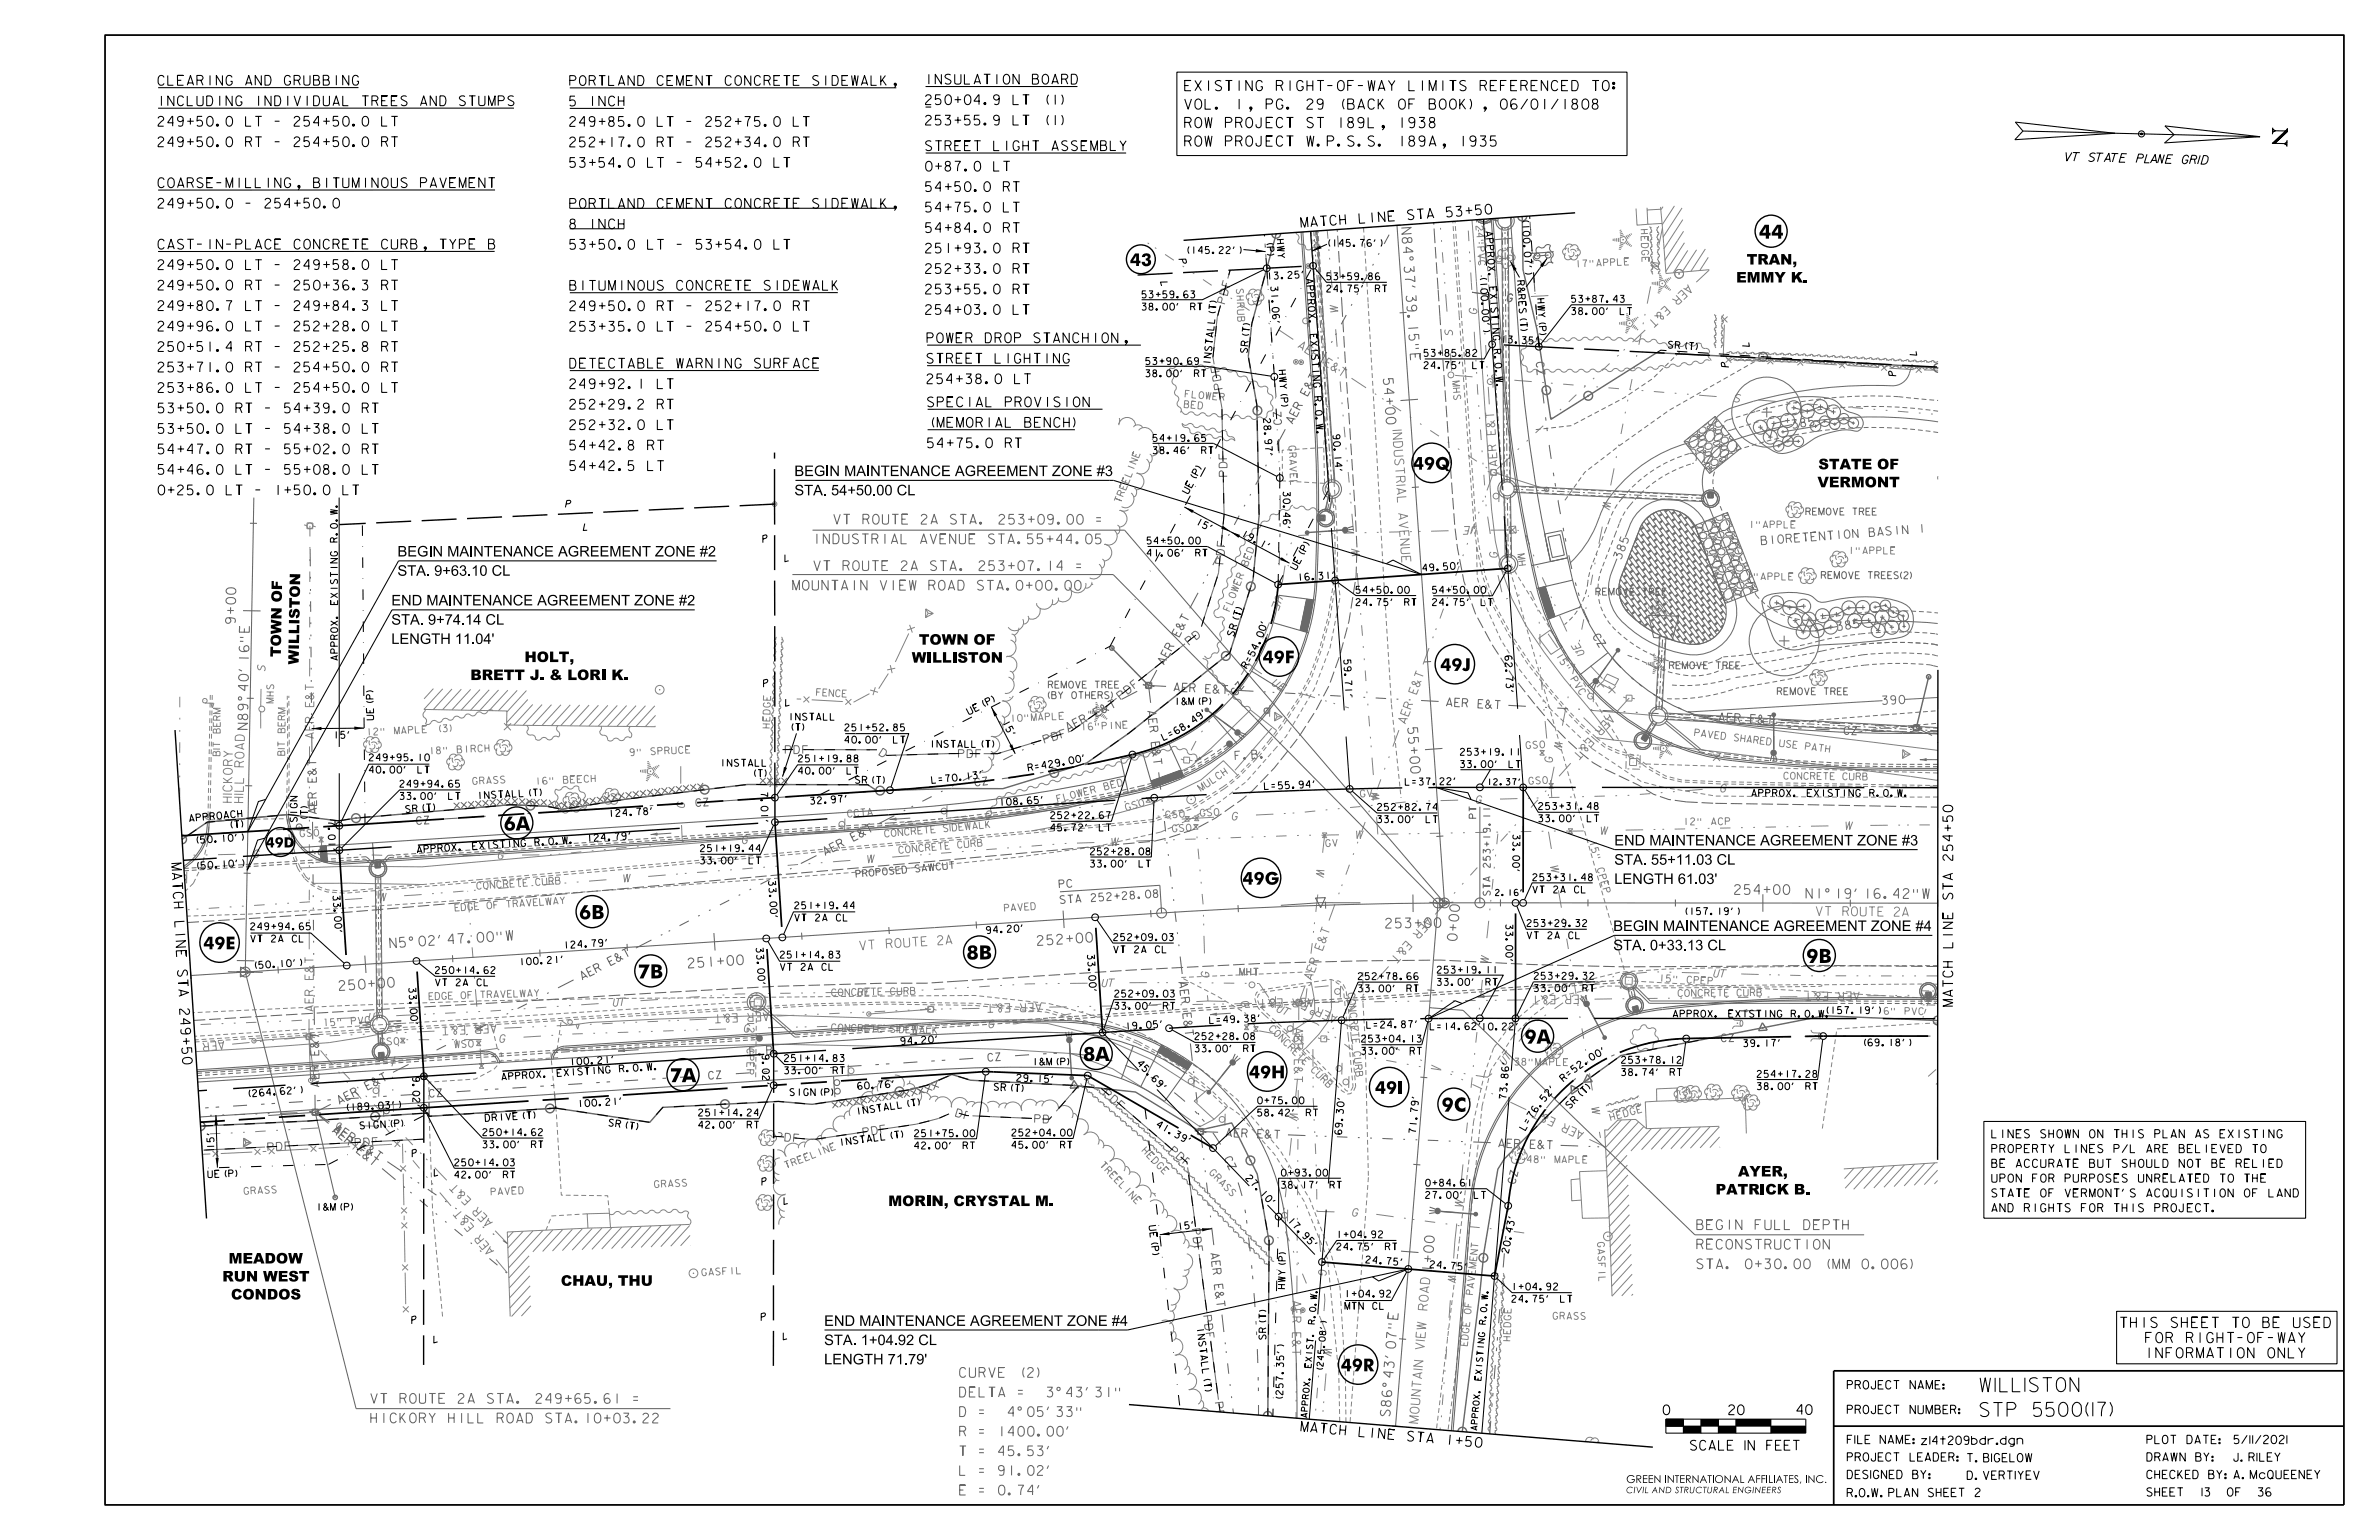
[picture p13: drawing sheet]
<svg xmlns="http://www.w3.org/2000/svg" width="864mm" height="559mm" viewBox="0 0 864 559" stroke-linecap="round" stroke-linejoin="round" font-family="sans-serif">
<defs><g id="words">
<text font-size="8.8" x="825" y="46.3" transform="rotate(91 825 46.3)">N</text>
<g font-size="5.4">
<text x="638.5" y="86.6">44</text>
<text x="182.8" y="301.3">6A</text>
<text x="210.2" y="333.5">6B</text>
<text x="350.8" y="348.1">8B</text>
<text x="655.7" y="349.4">9B</text>
<text x="231.5" y="355">7B</text>
<text x="553.4" y="378.7">9A</text>
<text x="393.2" y="385">8A</text>
<text x="243.1" y="392.7">7A</text>
<text x="523.3" y="403.4">9C</text>
</g>
<g font-size="5.1">
<text x="718.8" y="505">WILS</text>
<text x="718.8" y="514">S</text>
<text x="723.6" y="514">TP 5</text>
<text x="742.8" y="513.9">5</text>
<text x="747.3" y="513.9">00(</text>
<text x="761.4" y="513.9">7</text>
</g>
<g font-size="4.9">
<text x="410.2" y="96.5">43</text>
<text x="512.9" y="170.4">49Q</text>
<text x="458.4" y="240.7">49F</text>
<text x="522.8" y="243.4">49J</text>
<text x="451" y="321">49G</text>
<text x="73.8" y="344.5">49E</text>
<text x="453.4" y="391.3">49H</text>
<text x="499.1" y="396.9">49I</text>
<text x="486.7" y="497.6">49R</text>
</g>
<text font-size="4" x="96.5" y="307.5">49D</text>
<g font-size="3.8">
<text x="634.1" y="96">TRAN,</text>
<text x="630.2" y="102.5">EMMY K.</text>
<text x="288.4" y="172.7">BEGIN MAINTENANCE AGREEMENT ZONE #3</text>
<text x="660.1" y="170.3">STATE OF</text>
<text x="288.4" y="179.7">STA. 54+50.00 CL</text>
<text x="659.7" y="176.8">VERMONT</text>
<text x="144.3" y="201.9">BEGIN MAINTENANCE AGREEMENT ZONE #2</text>
<text x="144.3" y="208.9">STA. 9+63.10 CL</text>
<text x="102.3" y="218.6" transform="rotate(-89 102.3 218.6)">O F</text>
<text x="142.1" y="219.7">END MAINTENANCE AGREEMENT ZONE #2</text>
<text x="142.1" y="226.7">STA. 9+74.14 CL</text>
<text x="142.1" y="233.7">LENGTH 11.04’</text>
<text x="333.6" y="233.9">TOWN OF</text>
<text x="101.9" y="238.4" transform="rotate(-89 101.9 238.4)">T O W N</text>
<text x="108.4" y="241.1" transform="rotate(-89 108.4 241.1)">W I L L I S T O N</text>
<text x="190.4" y="240.2">HOLT,</text>
<text x="331" y="240.5">WILLISTON</text>
<text x="170.7" y="246.8">BRETT J. &amp; LORI K.</text>
<text x="586" y="306.8">END MAINTENANCE AGREEMENT ZONE #3</text>
<text x="586" y="313.8">STA. 55+11.03 CL</text>
<text x="586" y="320.7">LENGTH 61.03’</text>
<text x="585.6" y="337.8">BEGIN MAINTENANCE AGREEMENT ZONE #4</text>
<text x="585.6" y="344.8">STA. 0+33.13 CL</text>
<text x="630.9" y="426.9">AYER,</text>
<text x="322.5" y="437.6">MORIN, CRYSTAL M.</text>
<text x="622.8" y="433.4">PATRICK B.</text>
<text x="83" y="458.5">MEADOW</text>
<text x="80.7" y="465">RUN WEST</text>
<text x="203.6" y="466.6">CHAU, THU</text>
<text x="83.8" y="471.5">CONDOS</text>
<text x="299.2" y="481.1">END MAINTENANCE AGREEMENT ZONE #4</text>
<text x="299.2" y="488.1">STA. 1+04.92 CL</text>
<text x="299.2" y="495.1">LENGTH 71.79’</text>
</g>
<g font-size="3.7">
<text x="430.1" y="32.9">EXISTING RIGHT-OF-WAY LIMITS REFERENCED TO:</text>
<text x="430.1" y="39.6">VOL. 1, PG. 29 (BACK OF BOOK), 06/01/1808</text>
<text x="430.1" y="46.3">ROW PROJECT ST 189L, 1938</text>
<text x="430.1" y="53">ROW PROJECT W.P.S.S. 189A, 1935</text>
<text x="769.7" y="481.7">THIS SHEET TO BE USED</text>
<text x="778.9" y="487.2">FOR RIGHT-OF-WAY</text>
<text x="778.9" y="492.7">INFORMATION ONLY</text>
</g>
<g font-size="3.6">
<text x="57.4" y="30.9">CLEARING AND GRUBBING</text>
<text x="206.8" y="31">PORTLAND CEMENT CONCRETE SIDEWALK,</text>
<text x="336" y="30.5">INSULATION BOARD</text>
<text x="57.4" y="38.4">INCLUDING INDIVIDUAL TREES AND STUMPS</text>
<text x="206.8" y="38.4">5 INCH</text>
<text x="336" y="38">250+04.9 LT (1)</text>
<text x="57.4" y="45.8">249+50.0 LT - 254+50.0 LT</text>
<text x="206.8" y="45.9">249+85.0 LT - 252+75.0 LT</text>
<text x="336" y="45.4">253+55.9 LT (1)</text>
<text x="57.4" y="53.2">249+50.0 RT - 254+50.0 RT</text>
<text x="206.8" y="53.3">252+17.0 RT - 252+34.0 RT</text>
<text x="336" y="54.6">STREET LIGHT ASSEMBLY</text>
<text x="206.8" y="60.7">53+54.0 LT - 54+52.0 LT</text>
<text x="336" y="62.1">0+87.0 LT</text>
<text x="57.4" y="68.1">COARSE-MILLING, BITUMINOUS PAVEMENT</text>
<text x="336" y="69.5">54+50.0 RT</text>
<text x="57.4" y="75.5">249+50.0 - 254+50.0</text>
<text x="206.8" y="75.6">PORTLAND CEMENT CONCRETE SIDEWALK,</text>
<text x="336" y="76.9">54+75.0 LT</text>
<text x="539.3" y="77.8" transform="rotate(-4 539.3 77.8)">0</text>
<text x="206.8" y="83">8 INCH</text>
<text x="472.4" y="82.5" transform="rotate(-4 472.4 82.5)">MA T C H</text>
<text x="493.5" y="81" transform="rotate(-4 493.5 81)">L I N E</text>
<text x="511.1" y="79.8" transform="rotate(-4 511.1 79.8)">S T A</text>
<text x="525.2" y="78.8" transform="rotate(-4 525.2 78.8)">5</text>
<text x="528.7" y="78.5" transform="rotate(-4 528.7 78.5)">3 + 5</text>
<text x="336" y="84.4">54+84.0 RT</text>
<text x="57.4" y="90.4">CAST-IN-PLACE CONCRETE CURB, TYPE B</text>
<text x="206.9" y="90.5">53+50.0 LT - 53+54.0 LT</text>
<text x="336" y="91.8">251+93.0 RT</text>
<text x="57.4" y="97.8">249+50.0 LT - 249+58.0 LT</text>
<text x="336" y="99.2">252+33.0 RT</text>
<text x="57.4" y="105.2">249+50.0 RT - 250+36.3 RT</text>
<text x="206.9" y="105.3">BITUMINOUS CONCRETE SIDEWALK</text>
<text x="336" y="106.7">253+55.0 RT</text>
<text x="57.4" y="112.7">249+80.7 LT - 249+84.3 LT</text>
<text x="206.9" y="112.8">249+50.0 RT - 252+17.0 RT</text>
<text x="336" y="114.1">254+03.0 LT</text>
<text x="57.4" y="120.1">249+96.0 LT - 252+28.0 LT</text>
<text x="206.9" y="120.2">253+35.0 LT - 254+50.0 LT</text>
<text x="336.5" y="124.4">POWER DROP STANCHION,</text>
<text x="57.4" y="127.5">250+51.4 RT - 252+25.8 RT</text>
<text x="336.5" y="131.8">STREET LIGHTING</text>
<text x="57.4" y="135">253+71.0 RT - 254+50.0 RT</text>
<text x="206.9" y="133.6">DETECTABLE WARNING SURFACE</text>
<text x="57.4" y="142.4">253+86.0 LT - 254+50.0 LT</text>
<text x="206.9" y="141">249+92.1 LT</text>
<text x="336.5" y="139.2">254+38.0 LT</text>
<text x="57.4" y="149.8">53+50.0 RT - 54+39.0 RT</text>
<text x="206.9" y="148.5">252+29.2 RT</text>
<text x="336.7" y="147.6">SPECIAL PROVISION</text>
<text x="206.9" y="155.9">252+32.0 LT</text>
<text x="336.7" y="155">(MEMORIAL BENCH)</text>
<text x="57.4" y="157.3">53+50.0 LT - 54+38.0 LT</text>
<text x="57.4" y="164.7">54+47.0 RT - 55+02.0 RT</text>
<text x="206.9" y="163.3">54+42.8 RT</text>
<text x="336.7" y="162.5">54+75.0 RT</text>
<text x="57.4" y="172.1">54+46.0 LT - 55+08.0 LT</text>
<text x="206.9" y="170.7">54+42.5 LT</text>
<text x="57.4" y="179.6">0+25.0 LT - 1+50.0 LT</text>
<text x="62.2" y="313.4" transform="rotate(87 62.2 313.4)">MA T C H</text>
<text x="708.9" y="312.2" transform="rotate(-90 708.9 312.2)">254+50</text>
<text x="708.9" y="326.3" transform="rotate(-90 708.9 326.3)">STA</text>
<text x="63.4" y="334.5" transform="rotate(87 63.4 334.5)">L I N E</text>
<text x="708.9" y="343.9" transform="rotate(-90 708.9 343.9)">LINE</text>
<text x="64.4" y="352.1" transform="rotate(87 64.4 352.1)">S T A</text>
<text x="708.9" y="365.1" transform="rotate(-90 708.9 365.1)">MATCH</text>
<text x="65.2" y="366.2" transform="rotate(87 65.2 366.2)">2</text>
<text x="65.4" y="369.7" transform="rotate(87 65.4 369.7)">4</text>
<text x="65.6" y="373.2" transform="rotate(87 65.6 373.2)">9 + 5</text>
<text x="66.2" y="383.8" transform="rotate(87 66.2 383.8)">0</text>
<text x="603.8" y="513.3">0</text>
<text x="627.6" y="513.3">20</text>
<text x="652.3" y="513.3">40</text>
<text x="472.2" y="519.3" transform="rotate(5 472.2 519.3)">MA T C H</text>
<text x="493.3" y="521.2" transform="rotate(5 493.3 521.2)">L I N E</text>
<text x="510.9" y="522.8" transform="rotate(5 510.9 522.8)">S T A</text>
<text x="524.9" y="524.1" transform="rotate(5 524.9 524.1)">1 + 5</text>
<text x="535.5" y="525" transform="rotate(5 535.5 525)">0</text>
<text x="613.7" y="526.2">SCALE IN FEET</text>
</g>
<g font-size="3.6" fill="#646464">
<text x="502.1" y="137.5" transform="rotate(86 502.1 137.5)">5</text>
<text x="502.4" y="141.1" transform="rotate(86 502.4 141.1)">4 + 0</text>
<text x="503.1" y="151.6" transform="rotate(86 503.1 151.6)">0</text>
<text x="302.7" y="190.2">VT ROUTE 2A STA. 253+09.00 =</text>
<text x="295.3" y="197.3">INDUSTRIA</text>
<text x="327.1" y="197.3">L AV NU</text>
<text x="341.2" y="197.3">E</text>
<text x="351.8" y="197.3">E STA.55+44.05</text>
<text x="295.4" y="207">VT ROUTE 2A STA. 253+07.14 =</text>
<text x="85.6" y="215.7" transform="rotate(-89 85.6 215.7)">0</text>
<text x="287.8" y="214.1">MOUNTAIN VIEW ROAD STA.0+00.00</text>
<text x="85.4" y="226.2" transform="rotate(-89 85.4 226.2)">9 + 0</text>
<text x="511" y="264.2" transform="rotate(86 511 264.2)">5</text>
<text x="511.3" y="267.7" transform="rotate(86 511.3 267.7)">5 + 0</text>
<text x="512" y="278.3" transform="rotate(86 512 278.3)">0</text>
<text x="629.7" y="324.5">254+00</text>
<text x="529.7" y="330.8" transform="rotate(-85 529.7 330.8)">0</text>
<text x="394.3" y="342" transform="rotate(-4 394.3 342)">0</text>
<text x="503.1" y="336.8" transform="rotate(-1 503.1 336.8)">2</text>
<text x="506.6" y="336.7" transform="rotate(-1 506.6 336.7)">5</text>
<text x="510.1" y="336.7" transform="rotate(-1 510.1 336.7)">3 + 0</text>
<text x="520.7" y="336.5" transform="rotate(-1 520.7 336.5)">0</text>
<text x="528.9" y="341.4" transform="rotate(-85 528.9 341.4)">0 + 0</text>
<text x="376.7" y="343.1" transform="rotate(-4 376.7 343.1)">2</text>
<text x="380.2" y="342.9" transform="rotate(-4 380.2 342.9)">5</text>
<text x="383.7" y="342.6" transform="rotate(-4 383.7 342.6)">2 + 0</text>
<text x="250" y="351.3" transform="rotate(-4 250 351.3)">2</text>
<text x="253.5" y="351" transform="rotate(-4 253.5 351)">5</text>
<text x="257" y="350.8" transform="rotate(-4 257 350.8)">1 + 0</text>
<text x="267.6" y="350.1" transform="rotate(-4 267.6 350.1)">0</text>
<text x="123.3" y="359.4" transform="rotate(-4 123.3 359.4)">2</text>
<text x="126.8" y="359.2" transform="rotate(-4 126.8 359.2)">5</text>
<text x="130.3" y="359" transform="rotate(-4 130.3 359)">0 + 0</text>
<text x="140.9" y="358.3" transform="rotate(-4 140.9 358.3)">0</text>
<text x="616" y="446.1">BEGIN FULL DEPTH</text>
<text x="520.6" y="451" transform="rotate(-85 520.6 451)">0</text>
<text x="616" y="453.3">RECONSTRUCTION</text>
<text x="616" y="460.4">STA. 0+30.00 (MM 0.006)</text>
<text x="348.4" y="499.8">CURVE (2)</text>
<text x="134.6" y="509.2">VT ROUT</text>
<text x="159.3" y="509.2">E 2A STA. 249+65.61 =</text>
<text x="134.6" y="516.3">HICKORY HI L ROA</text>
<text x="169.9" y="516.3">L</text>
<text x="191.1" y="516.3">D STA.10+03.22</text>
<text x="348.4" y="521.1">R = 1400.00’</text>
<text x="348.4" y="528.2">T = 45.53’</text>
<text x="348.4" y="535.3">L = 91.02’</text>
<text x="348.4" y="542.4">E = 0.74’</text>
</g>
<g font-size="3.3" fill="#828282">
<text x="505.5" y="156.2" transform="rotate(86 505.5 156.2)">IN D U S T R IA L</text>
<text x="507.6" y="186.4" transform="rotate(86 507.6 186.4)">A V E N U E</text>
<text x="88.5" y="278.3" transform="rotate(-89 88.5 278.3)">R O A D</text>
<text x="84.1" y="291.1" transform="rotate(-89 84.1 291.1)">H IC K O R Y</text>
<text x="88.3" y="291.2" transform="rotate(-89 88.3 291.2)">H IL L</text>
<text x="659.3" y="332.2">VT R</text>
<text x="672.1" y="332.3">OU</text>
<text x="678.5" y="332.4">TE 2</text>
<text x="690.6" y="332.5">A</text>
<text x="312.2" y="344.7" transform="rotate(-4 312.2 344.7)">V T</text>
<text x="321.9" y="344.1" transform="rotate(-4 321.9 344.1)">R O U T E</text>
<text x="340.5" y="342.9" transform="rotate(-4 340.5 342.9)">2 A</text>
<text x="517" y="489.7" transform="rotate(-85 517 489.7)">V IE W</text>
<text x="514.8" y="516.5" transform="rotate(-85 514.8 516.5)">M O U N T A IN</text>
</g>
<text font-size="3.3" fill="#646464" x="518.1" y="475.4" transform="rotate(-85 518.1 475.4)">R O A D 1 + 0</text>
<g font-size="3.1">
<text x="749.9" y="58.4" transform="rotate(1 749.9 58.4)">VT</text>
<text x="758.2" y="58.6" transform="rotate(1 758.2 58.6)">S T AT E</text>
<text x="775.4" y="59" transform="rotate(1 775.4 59)">P LAN E</text>
<text x="792.2" y="59.4" transform="rotate(1 792.2 59.4)">GR ID</text>
<text x="278.4" y="382.7" transform="rotate(-4 278.4 382.7)">B .</text>
</g>
<g font-size="3.1" fill="#6e6e6e">
<text x="448.5" y="275.7" transform="rotate(-4 448.5 275.7)">F .</text>
<text x="454.5" y="275.3" transform="rotate(-4 454.5 275.3)">B .</text>
<text x="272.3" y="383.1" transform="rotate(-4 272.3 383.1)">F .</text>
</g>
<g font-size="3" fill="#6e6e6e">
<text x="650.9" y="155.5" transform="rotate(-9 650.9 155.5)">3</text>
<text x="656.9" y="154.6" transform="rotate(-9 656.9 154.6)">5</text>
<text x="590.7" y="197.3" transform="rotate(-69 590.7 197.3)">5</text>
<text x="639.5" y="197.7" transform="rotate(-4 639.5 197.7)">B I O R E T E N T I O N</text>
<text x="678.7" y="194.7" transform="rotate(-4 678.7 194.7)">B A S I N</text>
<text x="696.8" y="193.3" transform="rotate(-4 696.8 193.3)">1</text>
<text x="588.5" y="202.9" transform="rotate(-69 588.5 202.9)">3</text>
<text x="589.6" y="200.1" transform="rotate(-69 589.6 200.1)">8</text>
<text x="673.2" y="227.9" transform="rotate(-9 673.2 227.9)">5</text>
<text x="667.2" y="228.8" transform="rotate(-9 667.2 228.8)">3</text>
<text x="670.2" y="228.4" transform="rotate(-9 670.2 228.4)">8</text>
<text x="683.4" y="255.6" transform="rotate(-2 683.4 255.6)">3</text>
<text x="686.4" y="255.5" transform="rotate(-2 686.4 255.5)">9</text>
</g>
<g font-size="3">
<text x="723" y="412.9">LINES SHOWN ON THIS PLAN AS EXISTING</text>
<text x="723" y="418.3">PROPERTY LINES P/L ARE BELIEVED TO</text>
<text x="723" y="423.6">BE ACCURATE BUT SHOULD NOT BE RELIED</text>
<text x="723" y="429">UPON FOR PURPOSES UNRELATED TO THE</text>
<text x="723" y="434.4">STATE OF VERMONT’S ACQUISITION OF LAND</text>
<text x="723" y="439.7">AND RIGHTS FOR THIS PROJECT.</text>
<text x="670.6" y="504">PROJECT NAME:</text>
<text x="670.6" y="513">PROJECT NUMBER:</text>
<text x="670.6" y="523.8">FILE NAME:z1t2</text>
<text x="701.5" y="524.2">4</text>
<text x="710" y="524.1">09</text>
<text x="715.7" y="524.1">bd</text>
<text x="721.7" y="524.1">r.gn</text>
<text x="726.2" y="524.1">d</text>
<text x="779.3" y="523.8">PLOT DATE:</text>
<text x="811" y="523.8">5/11/2021</text>
<text x="670.6" y="530.2">PROJECT LEADER: T.BG L</text>
<text x="723" y="530.5">IE OW</text>
<text x="779.3" y="530.2">DRAWN BY:</text>
<text x="810.9" y="530.2">J. RILEY</text>
<text x="670.6" y="536.5">DESIGNED BY:</text>
<text x="714.1" y="536.8">D</text>
<text x="717" y="536.8">.V</text>
<text x="725.7" y="536.8">R</text>
<text x="732.6" y="536.8">Y V</text>
<text x="779.3" y="536.5">CHECKED BY:A.McQU E</text>
<text x="829.1" y="536.6">E N Y</text>
<text x="837.5" y="536.5">E</text>
<text x="670.6" y="543.2">ROW P AN S E T 2</text>
<text x="673.5" y="543.2">...</text>
<text x="688.5" y="543.1">L</text>
<text x="702.9" y="543.1">H E</text>
<text x="779.3" y="542.9">SHEET</text>
<text x="809.3" y="542.9">OF</text>
<text x="819.7" y="542.9">36</text>
</g>
<g font-size="2.8" fill="#646464">
<text x="384.6" y="322.2" transform="rotate(-4 384.6 322.2)">P C</text>
<text x="385" y="327.9" transform="rotate(-4 385 327.9)">S T A</text>
<text x="396.2" y="327.2" transform="rotate(-4 396.2 327.2)">2</text>
<text x="399" y="327" transform="rotate(-4 399 327)">5</text>
<text x="401.8" y="326.8" transform="rotate(-4 401.8 326.8)">2 + 2</text>
<text x="410.3" y="326.3" transform="rotate(-4 410.3 326.3)">8 .</text>
<text x="415.9" y="325.9" transform="rotate(-4 415.9 325.9)">0</text>
<text x="418.7" y="325.7" transform="rotate(-4 418.7 325.7)">8</text>
</g>
<text font-size="2.8" x="590.3" y="538.1">GREEN INTERNATIONAL AFFILIATES, INC.</text>
<g font-size="2.6">
<text x="427.8" y="94.1" transform="rotate(73 427.8 94.1)">P</text>
<text x="421.3" y="102.4" transform="rotate(73 421.3 102.4)">L</text>
<text x="635" y="125.7" transform="rotate(-101 635 125.7)">L</text>
<text x="695.8" y="128.9" transform="rotate(-101 695.8 128.9)">L</text>
<text x="627.6" y="133.2" transform="rotate(-101 627.6 133.2)">P</text>
<text x="688.3" y="136.4" transform="rotate(-101 688.3 136.4)">P</text>
<text x="205.2" y="184.1" transform="rotate(-3 205.2 184.1)">P</text>
<text x="211.7" y="192.5" transform="rotate(-3 211.7 192.5)">L</text>
<text x="276.9" y="196.9" transform="rotate(-15 276.9 196.9)">P</text>
<text x="284.9" y="203.8" transform="rotate(-15 284.9 203.8)">L</text>
<text x="277.2" y="249.3" transform="rotate(-15 277.2 249.3)">P</text>
<text x="285.2" y="256.2" transform="rotate(-15 285.2 256.2)">L</text>
<text x="149.6" y="419.9" transform="rotate(-15 149.6 419.9)">P</text>
<text x="157.6" y="426.8" transform="rotate(-15 157.6 426.8)">L</text>
<text x="276.6" y="430.2" transform="rotate(-15 276.6 430.2)">P</text>
<text x="284.6" y="437.1" transform="rotate(-15 284.6 437.1)">L</text>
<text x="276.3" y="479.3" transform="rotate(-15 276.3 479.3)">P</text>
<text x="149.5" y="480.4" transform="rotate(-15 149.5 480.4)">P</text>
<text x="157.5" y="487.3" transform="rotate(-15 157.5 487.3)">L</text>
<text x="284.3" y="486.2" transform="rotate(-15 284.3 486.2)">L</text>
</g>
<g font-size="2.6" fill="#646464">
<text x="535.9" y="296.9" transform="rotate(-90 535.9 296.9)">PT</text>
<text x="541" y="314.7" transform="rotate(-90 541 314.7)">253+19.11</text>
<text x="541" y="324.9" transform="rotate(-90 541 324.9)">STA</text>
</g>
<g font-size="2.5" fill="#828282">
<text x="535.8" y="82.1" transform="rotate(86 535.8 82.1)">2</text>
<text x="595.6" y="83.4" transform="rotate(88 595.6 83.4)">H E D G E</text>
<text x="536" y="84.7" transform="rotate(86 536 84.7)">4 &quot; P V C</text>
<text x="572.1" y="97" transform="rotate(-3 572.1 97)">1</text>
<text x="574.6" y="96.9" transform="rotate(-3 574.6 96.9)">7 &quot; A P P L E</text>
<text x="448.8" y="105" transform="rotate(87 448.8 105)">S H R U B</text>
<text x="527.2" y="138.5" transform="rotate(85 527.2 138.5)">MH S</text>
<text x="429.8" y="147.9" transform="rotate(5 429.8 147.9)">B E D</text>
<text x="430.2" y="144.1" transform="rotate(5 430.2 144.1)">F L O WE R</text>
<text x="467.8" y="161.9" transform="rotate(87 467.8 161.9)">G R A V E L</text>
<text x="406.8" y="182.5" transform="rotate(-68 406.8 182.5)">T R E E L I N E</text>
<text x="635" y="191.6">1&quot;APPLE</text>
<text x="550.9" y="201.3" transform="rotate(82 550.9 201.3)">MH</text>
<text x="671.2" y="201">1&quot;APPLE</text>
<text x="446.4" y="221.9" transform="rotate(-68 446.4 221.9)">F L O WE R</text>
<text x="564.8" y="238" transform="rotate(58 564.8 238)">1</text>
<text x="566.2" y="240.2" transform="rotate(58 566.2 240.2)">5 &quot;</text>
<text x="570.1" y="246.6" transform="rotate(58 570.1 246.6)">P V C</text>
<text x="99.3" y="255.1" transform="rotate(-89 99.3 255.1)">MH S</text>
<text x="296.4" y="252.4" transform="rotate(3 296.4 252.4)">F E N C E</text>
<text x="366.9" y="261.9" transform="rotate(-3 366.9 261.9)">1</text>
<text x="369.5" y="261.8" transform="rotate(-3 369.5 261.8)">0 &quot; MA P L E</text>
<text x="79.9" y="266" transform="rotate(-89 79.9 266)">B E R M</text>
<text x="103.5" y="265.9" transform="rotate(-89 103.5 265.9)">B E R M</text>
<text x="133.2" y="266.9" transform="rotate(-3 133.2 266.9)">1</text>
<text x="135.7" y="266.7" transform="rotate(-3 135.7 266.7)">2 &quot;</text>
<text x="143.3" y="266.4" transform="rotate(-3 143.3 266.4)">MA P L E</text>
<text x="158.4" y="265.7" transform="rotate(-3 158.4 265.7)">( 3 )</text>
<text x="279.4" y="264.2" transform="rotate(-88 279.4 264.2)">H E D G E</text>
<text x="392.6" y="265" transform="rotate(-3 392.6 265)">1</text>
<text x="395.1" y="264.9" transform="rotate(-3 395.1 264.9)">6 &quot; P I N E</text>
<text x="615.1" y="267" transform="rotate(7 615.1 267)">P A V E D</text>
<text x="629.4" y="268.8" transform="rotate(7 629.4 268.8)">S H A R E D</text>
<text x="79.8" y="274.2" transform="rotate(-89 79.8 274.2)">B IT</text>
<text x="103.4" y="274.1" transform="rotate(-89 103.4 274.1)">B IT</text>
<text x="156" y="273.7" transform="rotate(-3 156 273.7)">1</text>
<text x="158.5" y="273.6" transform="rotate(-3 158.5 273.6)">8 &quot;</text>
<text x="166" y="273.2" transform="rotate(-3 166 273.2)">B I R C H</text>
<text x="228.8" y="274.2" transform="rotate(-3 228.8 274.2)">9 &quot;</text>
<text x="236.4" y="273.9" transform="rotate(-3 236.4 273.9)">S P R U C E</text>
<text x="554.1" y="271.7" transform="rotate(-3 554.1 271.7)">G S O</text>
<text x="646" y="270.8" transform="rotate(7 646 270.8)">U S E</text>
<text x="655.3" y="272" transform="rotate(7 655.3 272)">P A T H</text>
<text x="171.7" y="284.7" transform="rotate(-3 171.7 284.7)">G R A S S</text>
<text x="194.5" y="284.7" transform="rotate(-3 194.5 284.7)">1</text>
<text x="197" y="284.6" transform="rotate(-3 197 284.6)">6 &quot;</text>
<text x="204.6" y="284.2" transform="rotate(-3 204.6 284.2)">B E E C H</text>
<text x="401.2" y="286.7" transform="rotate(-15 401.2 286.7)">B E D</text>
<text x="436.1" y="287.2" transform="rotate(-34 436.1 287.2)">MU L C H</text>
<text x="555.1" y="284.6" transform="rotate(-3 555.1 284.6)">G S O</text>
<text x="647.6" y="282.7" transform="rotate(1 647.6 282.7)">C O N C R E T E</text>
<text x="669" y="282.9" transform="rotate(1 669 282.9)">C U R B</text>
<text x="384.1" y="291.1" transform="rotate(-15 384.1 291.1)">F L O WE R</text>
<text x="493.9" y="289.2" transform="rotate(-3 493.9 289.2)">G V</text>
<text x="307.8" y="296.5" transform="rotate(-5 307.8 296.5)">C C T A</text>
<text x="409" y="294.2" transform="rotate(-16 409 294.2)">G S O</text>
<text x="423.2" y="296.9" transform="rotate(-3 423.2 296.9)">G S O</text>
<text x="435.8" y="296.2" transform="rotate(-3 435.8 296.2)">G S O</text>
<text x="611.2" y="299.3">12&quot; ACP</text>
<text x="109" y="303.7" transform="rotate(-3 109 303.7)">G S O</text>
<text x="321.3" y="303.8" transform="rotate(-5 321.3 303.8)">C O N C R E T E</text>
<text x="342.6" y="301.9" transform="rotate(-5 342.6 301.9)">S ID E WA L K</text>
<text x="425.7" y="301.9" transform="rotate(-3 425.7 301.9)">G S O</text>
<text x="577" y="305.7" transform="rotate(74 577 305.7)">1</text>
<text x="326.4" y="309.7" transform="rotate(-5 326.4 309.7)">C O N C R E T E</text>
<text x="347.8" y="307.8" transform="rotate(-5 347.8 307.8)">C U R B</text>
<text x="481.3" y="307.2" transform="rotate(-3 481.3 307.2)">G V</text>
<text x="577.6" y="308.1" transform="rotate(74 577.6 308.1)">5 &quot;</text>
<text x="579.7" y="315.4" transform="rotate(74 579.7 315.4)">C P E P</text>
<text x="173.2" y="322.7" transform="rotate(-4 173.2 322.7)">C O N C R E T E</text>
<text x="194.5" y="321.3" transform="rotate(-4 194.5 321.3)">C U R B</text>
<text x="176.9" y="329.8" transform="rotate(-4 176.9 329.8)">O F</text>
<text x="183.9" y="329.3" transform="rotate(-4 183.9 329.3)">T R A V E L WA Y</text>
<text x="165.3" y="330.6" transform="rotate(-4 165.3 330.6)">E D G E</text>
<text x="364.7" y="330.7" transform="rotate(-4 364.7 330.7)">P A V E D</text>
<text x="450" y="353.9">MHT</text>
<text x="602.4" y="356.1" transform="rotate(3 602.4 356.1)">1</text>
<text x="604.9" y="356.3" transform="rotate(3 604.9 356.3)">5 &quot;</text>
<text x="612.4" y="356.7" transform="rotate(3 612.4 356.7)">C P E P</text>
<text x="155.8" y="362.8" transform="rotate(-2 155.8 362.8)">E D G E</text>
<text x="167.4" y="362.4" transform="rotate(-2 167.4 362.4)">O F</text>
<text x="301.9" y="361.4" transform="rotate(-1 301.9 361.4)">C O N C R E T E</text>
<text x="323.3" y="361" transform="rotate(-1 323.3 361)">C U R B</text>
<text x="489.2" y="360.5" transform="rotate(84 489.2 360.5)">C O N C R E T E</text>
<text x="609.2" y="361.6">C</text>
<text x="611.6" y="361.6">ON R TE C R</text>
<text x="616.5" y="361.6">C E</text>
<text x="633" y="361.4">U</text>
<text x="637.8" y="361.4">B</text>
<text x="271.3" y="370.5" transform="rotate(91 271.3 370.5)">1</text>
<text x="117.6" y="372.4" transform="rotate(-4 117.6 372.4)">1</text>
<text x="120.1" y="372.2" transform="rotate(-4 120.1 372.2)">5 &quot;</text>
<text x="271.2" y="373" transform="rotate(91 271.2 373)">2 &quot;</text>
<text x="301.8" y="374" transform="rotate(2 301.8 374)">C O N C R E T E</text>
<text x="460.5" y="373.6" transform="rotate(44 460.5 373.6)">C O N C R E T E</text>
<text x="138.1" y="379.3" transform="rotate(-3 138.1 379.3)">G S O</text>
<text x="271.2" y="380.6" transform="rotate(91 271.2 380.6)">C P E P</text>
<text x="491.4" y="381.8" transform="rotate(84 491.4 381.8)">C U R B</text>
<text x="475.8" y="388.6" transform="rotate(44 475.8 388.6)">C U R B</text>
<text x="549.9" y="386.5">38&quot;MAP</text>
<text x="565" y="386.6">LE</text>
<text x="584.9" y="406.6" transform="rotate(-15 584.9 406.6)">H E D G E</text>
<text x="285.5" y="424" transform="rotate(-21 285.5 424)">T R E E L I N E</text>
<text x="399.2" y="423.1" transform="rotate(46 399.2 423.1)">T R E E L I N E</text>
<text x="438.9" y="425.8" transform="rotate(46 438.9 425.8)">G R A S S</text>
<text x="554.4" y="421.9">48&quot; MAP</text>
<text x="572.1" y="422">LE</text>
<text x="237.7" y="431" transform="rotate(-3 237.7 431)">G R A S S</text>
<text x="88.7" y="433.4" transform="rotate(-3 88.7 433.4)">G R A S S</text>
<text x="178.3" y="433.7" transform="rotate(-3 178.3 433.7)">P A V E D</text>
<text x="579.9" y="450.9" transform="rotate(88 579.9 450.9)">G A S F I L</text>
<text x="254.9" y="462.9" transform="rotate(-3 254.9 462.9)">G A S F I L</text>
<text x="534.7" y="469.8" transform="rotate(-84 534.7 469.8)">P A V E M E N T</text>
<text x="533.9" y="476.8" transform="rotate(-84 533.9 476.8)">O F</text>
<text x="563.8" y="478.7">GRASS</text>
<text x="532.7" y="488.3" transform="rotate(-84 532.7 488.3)">E D G E</text>
<text x="548.2" y="486.5" transform="rotate(-88 548.2 486.5)">H E D G E</text>
</g>
<g font-size="2.5">
<text x="552.5" y="79" transform="rotate(87 552.5 79)">( 1</text>
<text x="459.7" y="87.2" transform="rotate(87 459.7 87.2)">( P )</text>
<text x="463.5" y="87" transform="rotate(87 463.5 87)">H WY</text>
<text x="481.1" y="89.4">(145.76’)</text>
<text x="539.3" y="84.1" transform="rotate(86 539.3 84.1)">A P P R O X .</text>
<text x="552.8" y="84" transform="rotate(87 552.8 84)">0</text>
<text x="552.9" y="86.6" transform="rotate(87 552.9 86.6)">0 .</text>
<text x="430" y="92">(145.22’)</text>
<text x="553.2" y="91.6" transform="rotate(87 553.2 91.6)">0</text>
<text x="553.4" y="94.1" transform="rotate(87 553.4 94.1)">7 ’ )</text>
<text x="460.1" y="101.4" transform="rotate(-3 460.1 101.4)">1</text>
<text x="462.6" y="101.3" transform="rotate(-3 462.6 101.3)">3 .</text>
<text x="467.6" y="101.1" transform="rotate(-3 467.6 101.1)">2</text>
<text x="474.2" y="101.3" transform="rotate(86 474.2 101.3)">A P P R O X .</text>
<text x="481.6" y="101.5">53+59.86</text>
<text x="537.2" y="99.9" transform="rotate(87 537.2 99.9)">( 1</text>
<text x="550.7" y="102" transform="rotate(86 550.7 102)">R &amp; R E S ( T )</text>
<text x="461.3" y="104.1" transform="rotate(87 461.3 104.1)">3</text>
<text x="461.4" y="106.6" transform="rotate(87 461.4 106.6)">1 .</text>
<text x="481.6" y="106">24.75’ RT</text>
<text x="537.5" y="104.9" transform="rotate(87 537.5 104.9)">0</text>
<text x="537.6" y="107.4" transform="rotate(87 537.6 107.4)">0 .</text>
<text x="540.7" y="104.3" transform="rotate(86 540.7 104.3)">E X I S T I N G</text>
<text x="414.6" y="112.5">38.00’ RT</text>
<text x="414.6" y="108.1">53+59.63</text>
<text x="461.7" y="111.7" transform="rotate(87 461.7 111.7)">0</text>
<text x="537.9" y="112.5" transform="rotate(87 537.9 112.5)">0</text>
<text x="558.1" y="108.5" transform="rotate(87 558.1 108.5)">H WY ( P )</text>
<text x="570.5" y="109.7">53+87.43</text>
<text x="461.9" y="114.2" transform="rotate(87 461.9 114.2)">6 ’</text>
<text x="538.1" y="115" transform="rotate(87 538.1 115)">0 ’ )</text>
<text x="570.5" y="114.1">38.00’ LT</text>
<text x="475.5" y="121.4" transform="rotate(86 475.5 121.4)">E X I S T I N G</text>
<text x="545" y="124.3" transform="rotate(3 545 124.3)">1</text>
<text x="547.5" y="124.4" transform="rotate(3 547.5 124.4)">3 .</text>
<text x="552.5" y="124.7" transform="rotate(3 552.5 124.7)">3</text>
<text x="555" y="124.8" transform="rotate(3 555 124.8)">5 ’</text>
<text x="452.8" y="128" transform="rotate(-85 452.8 128)">S R ( T )</text>
<text x="517" y="129.3">53+85.82</text>
<text x="542.2" y="126.9" transform="rotate(86 542.2 126.9)">R .</text>
<text x="542.6" y="131.9" transform="rotate(86 542.6 131.9)">O .</text>
<text x="605.6" y="126.3" transform="rotate(4 605.6 126.3)">S R ( T )</text>
<text x="416" y="136.7">38.00’ RT</text>
<text x="416" y="132.3">53+90.69</text>
<text x="439.3" y="132.4" transform="rotate(-84 439.3 132.4)">I N S T A L L ( T )</text>
<text x="464.2" y="134.5" transform="rotate(86 464.2 134.5)">H WY ( P )</text>
<text x="517" y="133.8">24.75’ LT</text>
<text x="542.9" y="136.9" transform="rotate(86 542.9 136.9)">W.</text>
<text x="477.1" y="144" transform="rotate(86 477.1 144)">R .</text>
<text x="477.4" y="149.1" transform="rotate(86 477.4 149.1)">O .</text>
<text x="458.7" y="152.1" transform="rotate(87 458.7 152.1)">2</text>
<text x="458.8" y="154.6" transform="rotate(87 458.8 154.6)">8 .</text>
<text x="477.8" y="154.1" transform="rotate(86 477.8 154.1)">W.</text>
<text x="418.6" y="160.2">54+19.65</text>
<text x="459.1" y="159.6" transform="rotate(87 459.1 159.6)">9</text>
<text x="483.8" y="157.9" transform="rotate(86 483.8 157.9)">9</text>
<text x="484" y="160.4" transform="rotate(86 484 160.4)">0 .</text>
<text x="418.6" y="164.6">38.46’ RT</text>
<text x="459.2" y="162.1" transform="rotate(87 459.2 162.1)">7 ’</text>
<text x="484.3" y="165.4" transform="rotate(86 484.3 165.4)">1</text>
<text x="484.5" y="167.9" transform="rotate(86 484.5 167.9)">4 ’</text>
<text x="431.3" y="179.2" transform="rotate(-62 431.3 179.2)">U E ( P )</text>
<text x="465.8" y="178.5" transform="rotate(90 465.8 178.5)">30.46’</text>
<text x="434.1" y="190.2" transform="rotate(28 434.1 190.2)">1</text>
<text x="436.3" y="191.4" transform="rotate(28 436.3 191.4)">5 ’</text>
<text x="122.5" y="196.7" transform="rotate(-90 122.5 196.7)">R.O.W.</text>
<text x="416.4" y="197.4">54+50.00</text>
<text x="450.6" y="194.5" transform="rotate(28 450.6 194.5)">1</text>
<text x="452.8" y="195.7" transform="rotate(28 452.8 195.7)">9 .</text>
<text x="416.4" y="201.9">41.06’ RT</text>
<text x="457.3" y="198.1" transform="rotate(28 457.3 198.1)">1 ’</text>
<text x="122.5" y="204.2" transform="rotate(-90 122.5 204.2)">NG</text>
<text x="452.9" y="205.5" transform="rotate(-68 452.9 205.5)">B E D</text>
<text x="470.5" y="206.8" transform="rotate(-62 470.5 206.8)">U E ( P )</text>
<text x="516.5" y="207.3" transform="rotate(-4 516.5 207.3)">4</text>
<text x="519.1" y="207.2" transform="rotate(-4 519.1 207.2)">9 .</text>
<text x="524.1" y="206.8" transform="rotate(-4 524.1 206.8)">5</text>
<text x="526.6" y="206.7" transform="rotate(-4 526.6 206.7)">0 ’</text>
<text x="471.3" y="210.7" transform="rotate(-4 471.3 210.7)">1</text>
<text x="473.8" y="210.6" transform="rotate(-4 473.8 210.6)">6 .</text>
<text x="478.8" y="210.2" transform="rotate(-4 478.8 210.2)">3</text>
<text x="492.3" y="215.3">54+50.00</text>
<text x="520" y="215.3">54+50.00</text>
<text x="122.6" y="219.4" transform="rotate(-90 122.6 219.4)">EXISTI</text>
<text x="492.3" y="219.7">24.75’ RT</text>
<text x="520" y="219.7">24.75’ LT</text>
<text x="460" y="226.6" transform="rotate(-74 460 226.6)">’</text>
<text x="447.8" y="230.9" transform="rotate(-72 447.8 230.9)">S R ( T )</text>
<text x="457.4" y="233.7" transform="rotate(-68 457.4 233.7)">.</text>
<text x="458.4" y="231.4" transform="rotate(-70 458.4 231.4)">0</text>
<text x="459.2" y="229" transform="rotate(-72 459.2 229)">0</text>
<text x="122.6" y="239.5" transform="rotate(-90 122.6 239.5)">APPROX.</text>
<text x="455.2" y="238.2" transform="rotate(-63 455.2 238.2)">5</text>
<text x="456.4" y="236" transform="rotate(-66 456.4 236)">4</text>
<text x="487.8" y="239.5" transform="rotate(87 487.8 239.5)">5</text>
<text x="546.3" y="238.1" transform="rotate(87 546.3 238.1)">6</text>
<text x="452.7" y="242.6" transform="rotate(-59 452.7 242.6)">R</text>
<text x="454" y="240.5" transform="rotate(-61 454 240.5)">=</text>
<text x="487.9" y="242" transform="rotate(87 487.9 242)">9 .</text>
<text x="546.4" y="240.6" transform="rotate(87 546.4 240.6)">2 .</text>
<text x="546.6" y="245.6" transform="rotate(87 546.6 245.6)">7</text>
<text x="488.1" y="247.1" transform="rotate(87 488.1 247.1)">7</text>
<text x="488.3" y="249.6" transform="rotate(87 488.3 249.6)">1 ’</text>
<text x="546.7" y="248.1" transform="rotate(87 546.7 248.1)">3 ’</text>
<text x="426.5" y="255.7">I&amp;M(P)</text>
<text x="135.6" y="261.2" transform="rotate(-91 135.6 261.2)">U E ( P )</text>
<text x="286.3" y="261.3">INSTALL</text>
<text x="351.9" y="259.4" transform="rotate(-27 351.9 259.4)">U E ( P )</text>
<text x="363.9" y="262.3" transform="rotate(63 363.9 262.3)">1</text>
<text x="431.4" y="264" transform="rotate(-33 431.4 264)">.</text>
<text x="433.5" y="262.6" transform="rotate(-35 433.5 262.6)">4</text>
<text x="435.6" y="261.1" transform="rotate(-38 435.6 261.1)">9</text>
<text x="437.6" y="259.6" transform="rotate(-40 437.6 259.6)">’</text>
<text x="121.2" y="268" transform="rotate(-1 121.2 268)">1</text>
<text x="123.7" y="267.9" transform="rotate(-1 123.7 267.9)">5 ’</text>
<text x="286.3" y="265.1">(T)</text>
<text x="306.7" y="265.2">251+52.85</text>
<text x="306.7" y="269.7">40.00’ LT</text>
<text x="365" y="264.5" transform="rotate(63 365 264.5)">5 ’</text>
<text x="422.5" y="268.7" transform="rotate(-25 422.5 268.7)">L</text>
<text x="424.8" y="267.6" transform="rotate(-27 424.8 267.6)">=</text>
<text x="427.1" y="266.5" transform="rotate(-29 427.1 266.5)">6</text>
<text x="429.3" y="265.3" transform="rotate(-31 429.3 265.3)">8</text>
<text x="337.6" y="271.2">INSTALL(T)</text>
<text x="530.2" y="274.1">253+19.11</text>
<text x="134.1" y="280.5">40.00’ LT</text>
<text x="134.1" y="276.1">249+95.10</text>
<text x="261.5" y="278">INSTALL</text>
<text x="272.7" y="281.8">(T)</text>
<text x="289.9" y="280.9">40.00’ LT</text>
<text x="289.9" y="276.5">251+19.88</text>
<text x="373.5" y="279.8" transform="rotate(-9 373.5 279.8)">R =</text>
<text x="378.4" y="279" transform="rotate(-10 378.4 279)">4</text>
<text x="380.9" y="278.6" transform="rotate(-10 380.9 278.6)">2</text>
<text x="383.4" y="278.2" transform="rotate(-10 383.4 278.2)">9</text>
<text x="388.3" y="277.3" transform="rotate(-11 388.3 277.3)">0</text>
<text x="390.8" y="276.8" transform="rotate(-11 390.8 276.8)">0 ’</text>
<text x="530.2" y="278.5">33.00’ LT</text>
<text x="145.2" y="285.7">249+94.65</text>
<text x="276.1" y="287.6" transform="rotate(89 276.1 287.6)">7 .</text>
<text x="310.5" y="284.2">SR(T)</text>
<text x="338.3" y="284.3" transform="rotate(-5 338.3 284.3)">L</text>
<text x="345.9" y="283.5" transform="rotate(-6 345.9 283.5)">0</text>
<text x="350.9" y="283" transform="rotate(-7 350.9 283)">1</text>
<text x="353.4" y="282.7" transform="rotate(-7 353.4 282.7)">3 ’</text>
<text x="459.1" y="286.5" transform="rotate(-2 459.1 286.5)">L = 5</text>
<text x="466.6" y="286.2" transform="rotate(-2 466.6 286.2)">5 .</text>
<text x="471.7" y="286" transform="rotate(-2 471.7 286)">9</text>
<text x="510.1" y="285" transform="rotate(-1 510.1 285)">L = 3</text>
<text x="517.7" y="284.8" transform="rotate(-1 517.7 284.8)">7 .</text>
<text x="522.7" y="284.8" transform="rotate(-1 522.7 284.8)">2</text>
<text x="145.2" y="290.1">33.00’ LT</text>
<text x="173.5" y="289.9" transform="rotate(-3 173.5 289.9)">I N S T A L L ( T )</text>
<text x="276.2" y="292.6" transform="rotate(89 276.2 292.6)">0</text>
<text x="294.3" y="291.8" transform="rotate(-4 294.3 291.8)">3</text>
<text x="296.8" y="291.7" transform="rotate(-4 296.8 291.7)">2 .</text>
<text x="301.8" y="291.4" transform="rotate(-4 301.8 291.4)">9</text>
<text x="363" y="292.4" transform="rotate(-4 363 292.4)">1</text>
<text x="365.5" y="292.2" transform="rotate(-4 365.5 292.2)">0</text>
<text x="368" y="292.1" transform="rotate(-4 368 292.1)">8 .</text>
<text x="373" y="291.8" transform="rotate(-4 373 291.8)">6</text>
<text x="375.5" y="291.6" transform="rotate(-4 375.5 291.6)">5 ’</text>
<text x="558.5" y="293.7">253+31.48</text>
<text x="635.9" y="289">APPROX. EXISTING R.O.W.</text>
<text x="68.9" y="298.2" transform="rotate(-5 68.9 298.2)">A P P R O A C H</text>
<text x="107.9" y="298.1" transform="rotate(-90 107.9 298.1)">SIGN</text>
<text x="111.6" y="298.2" transform="rotate(-90 111.6 298.2)">(T)</text>
<text x="119.1" y="297.9" transform="rotate(89 119.1 297.9)">7 .</text>
<text x="147.4" y="294.9" transform="rotate(-4 147.4 294.9)">S R ( T )</text>
<text x="221.1" y="296.4" transform="rotate(-4 221.1 296.4)">1</text>
<text x="223.7" y="296.3" transform="rotate(-4 223.7 296.3)">2</text>
<text x="226.2" y="296.1" transform="rotate(-4 226.2 296.1)">4 .</text>
<text x="231.2" y="295.8" transform="rotate(-4 231.2 295.8)">7</text>
<text x="276.3" y="295.1" transform="rotate(89 276.3 295.1)">1 ’</text>
<text x="381.4" y="297.1">252+22.67</text>
<text x="500.1" y="294.1">252+82.74</text>
<text x="500.1" y="298.5">33.00’ LT</text>
<text x="558.5" y="298.2">33.00’ LT</text>
<text x="75.4" y="305.8" transform="rotate(-4 75.4 305.8)">0 .</text>
<text x="80.5" y="305.5" transform="rotate(-4 80.5 305.5)">1</text>
<text x="82.8" y="300.7" transform="rotate(-5 82.8 300.7)">( T )</text>
<text x="83" y="305.3" transform="rotate(-4 83 305.3)">0 ’ )</text>
<text x="119.2" y="303" transform="rotate(89 119.2 303)">0</text>
<text x="119.2" y="305.5" transform="rotate(89 119.2 305.5)">1 ’</text>
<text x="213.3" y="305.4" transform="rotate(-4 213.3 305.4)">1</text>
<text x="215.8" y="305.3" transform="rotate(-4 215.8 305.3)">2</text>
<text x="218.3" y="305.1" transform="rotate(-4 218.3 305.1)">4 .</text>
<text x="223.3" y="304.8" transform="rotate(-4 223.3 304.8)">7</text>
<text x="381.4" y="301.5">45.72’ LT</text>
<text x="549.2" y="305.5" transform="rotate(91 549.2 305.5)">3 .</text>
<text x="549.2" y="303" transform="rotate(91 549.2 303)">3</text>
<text x="70.4" y="306.1" transform="rotate(-4 70.4 306.1)">( 5</text>
<text x="151.5" y="309.5" transform="rotate(-4 151.5 309.5)">A P P R O X .</text>
<text x="171.6" y="308.3" transform="rotate(-4 171.6 308.3)">E X I S T I N G</text>
<text x="194.3" y="306.9" transform="rotate(-4 194.3 306.9)">R .</text>
<text x="199.3" y="306.6" transform="rotate(-4 199.3 306.6)">O .</text>
<text x="204.3" y="306.2" transform="rotate(-4 204.3 306.2)">W.</text>
<text x="254.3" y="309">251+19.44</text>
<text x="395.8" y="310.2">252+28.08</text>
<text x="549.1" y="310.5" transform="rotate(91 549.1 310.5)">0</text>
<text x="70.6" y="315.5" transform="rotate(-4 70.6 315.5)">( 5</text>
<text x="75.6" y="315.2" transform="rotate(-4 75.6 315.2)">0 .</text>
<text x="80.6" y="314.8" transform="rotate(-4 80.6 314.8)">1</text>
<text x="83.2" y="314.7" transform="rotate(-4 83.2 314.7)">0 ’ )</text>
<text x="254.3" y="313.5">33.00’ LT</text>
<text x="395.8" y="314.6">33.00’ LT</text>
<text x="549.1" y="313.1" transform="rotate(91 549.1 313.1)">0 ’</text>
<text x="279" y="319.8" transform="rotate(86 279 319.8)">3</text>
<text x="279.1" y="322.3" transform="rotate(86 279.1 322.3)">3 .</text>
<text x="556.4" y="319.6">253+31.48</text>
<text x="120.9" y="325.2" transform="rotate(86 120.9 325.2)">3</text>
<text x="121" y="327.7" transform="rotate(86 121 327.7)">3 .</text>
<text x="279.4" y="327.4" transform="rotate(86 279.4 327.4)">0</text>
<text x="279.6" y="329.9" transform="rotate(86 279.6 329.9)">0 ’</text>
<text x="288.5" y="329.8">251+19.44</text>
<text x="556.4" y="324">VT 2A CL</text>
<text x="121.3" y="332.7" transform="rotate(86 121.3 332.7)">0</text>
<text x="121.5" y="335.2" transform="rotate(86 121.5 335.2)">0 ’</text>
<text x="288.5" y="334.2">VT 2A CL</text>
<text x="546.6" y="335.6" transform="rotate(90 546.6 335.6)">33.00’</text>
<text x="610.8" y="331.9">(157.19’)</text>
<text x="91" y="341.9">VT 2A CL</text>
<text x="91" y="337.4">249+94.65</text>
<text x="358.2" y="338.8" transform="rotate(-4 358.2 338.8)">9</text>
<text x="360.7" y="338.6" transform="rotate(-4 360.7 338.6)">4 .</text>
<text x="365.7" y="338.3" transform="rotate(-4 365.7 338.3)">2</text>
<text x="404.3" y="341.3">252+09.03</text>
<text x="554.4" y="340.7">VT 2A CL</text>
<text x="554.4" y="336.2">253+29.32</text>
<text x="204.8" y="344.2" transform="rotate(-4 204.8 344.2)">1</text>
<text x="207.3" y="344" transform="rotate(-4 207.3 344)">2</text>
<text x="209.9" y="343.9" transform="rotate(-4 209.9 343.9)">4 .</text>
<text x="214.9" y="343.6" transform="rotate(-4 214.9 343.6)">7</text>
<text x="274.5" y="344.1" transform="rotate(86 274.5 344.1)">3</text>
<text x="274.6" y="346.6" transform="rotate(86 274.6 346.6)">3 .</text>
<text x="283.3" y="347.7">251+14.83</text>
<text x="394.7" y="346.6" transform="rotate(86 394.7 346.6)">3</text>
<text x="404.3" y="345.7">VT 2A CL</text>
<text x="91.6" y="351.6" transform="rotate(-4 91.6 351.6)">( 5</text>
<text x="96.6" y="351.3" transform="rotate(-4 96.6 351.3)">0 .</text>
<text x="101.6" y="350.9" transform="rotate(-4 101.6 350.9)">1</text>
<text x="104.1" y="350.8" transform="rotate(-4 104.1 350.8)">0 ’ )</text>
<text x="158.1" y="353.3">250+14.62</text>
<text x="188.7" y="350.3" transform="rotate(-4 188.7 350.3)">1</text>
<text x="191.2" y="350.1" transform="rotate(-4 191.2 350.1)">0</text>
<text x="193.8" y="350" transform="rotate(-4 193.8 350)">0 .</text>
<text x="198.8" y="349.7" transform="rotate(-4 198.8 349.7)">2</text>
<text x="275" y="351.6" transform="rotate(86 275 351.6)">0</text>
<text x="283.3" y="352.1">VT 2A CL</text>
<text x="394.9" y="349.1" transform="rotate(86 394.9 349.1)">3 .</text>
<text x="521.7" y="353.1">253+19.11</text>
<text x="148.4" y="358.6" transform="rotate(86 148.4 358.6)">3</text>
<text x="158.1" y="357.7">VT 2A CL</text>
<text x="275.1" y="354.1" transform="rotate(86 275.1 354.1)">0 ’</text>
<text x="395.2" y="354.1" transform="rotate(86 395.2 354.1)">0</text>
<text x="395.4" y="356.6" transform="rotate(86 395.4 356.6)">0 ’</text>
<text x="493.1" y="359.9">33.00’ RT</text>
<text x="493.1" y="355.5">252+78.66</text>
<text x="521.7" y="357.6">33.00’ RT</text>
<text x="557" y="359.8">33.00’ RT</text>
<text x="557" y="355.4">253+29.32</text>
<text x="148.5" y="361.1" transform="rotate(86 148.5 361.1)">3 .</text>
<text x="404.7" y="361.8">252+09.03</text>
<text x="148.9" y="366.2" transform="rotate(86 148.9 366.2)">0</text>
<text x="149" y="368.7" transform="rotate(86 149 368.7)">0 ’</text>
<text x="404.7" y="366.2">33.00’ RT</text>
<text x="439.2" y="371.4" transform="rotate(-2 439.2 371.4)">L = 4</text>
<text x="446.7" y="371.1" transform="rotate(-2 446.7 371.1)">9 .</text>
<text x="451.7" y="370.9" transform="rotate(-2 451.7 370.9)">3</text>
<text x="607.4" y="369.1">APPROX. EXISTING R.O.W.</text>
<text x="662" y="367.8">(157.19’)6&quot; PVC</text>
<text x="408.7" y="373.7" transform="rotate(-4 408.7 373.7)">1</text>
<text x="411.3" y="373.5" transform="rotate(-4 411.3 373.5)">9 .</text>
<text x="416.3" y="373.2" transform="rotate(-4 416.3 373.2)">0</text>
<text x="433.8" y="377.2">252+28.08</text>
<text x="496.2" y="373.1" transform="rotate(-1 496.2 373.1)">L = 2</text>
<text x="503.7" y="373" transform="rotate(-1 503.7 373)">4 .</text>
<text x="508.8" y="372.9" transform="rotate(-1 508.8 372.9)">8</text>
<text x="519.2" y="373.7">L=14.62’0.22’</text>
<text x="537.8" y="373.8">1</text>
<text x="276.6" y="382.9" transform="rotate(89 276.6 382.9)">9 .</text>
<text x="327.1" y="379.1" transform="rotate(-4 327.1 379.1)">9</text>
<text x="329.6" y="378.9" transform="rotate(-4 329.6 378.9)">4 .</text>
<text x="334.7" y="378.6" transform="rotate(-4 334.7 378.6)">2</text>
<text x="433.8" y="381.7">33.00’ RT</text>
<text x="494.3" y="378.1">253+04.13</text>
<text x="494.3" y="382.6">33.00’ RT</text>
<text x="580" y="383.7" transform="rotate(-28 580 383.7)">0</text>
<text x="582.2" y="382.5" transform="rotate(-26 582.2 382.5)">’</text>
<text x="633" y="379.8" transform="rotate(-1 633 379.8)">3</text>
<text x="635.5" y="379.8" transform="rotate(-1 635.5 379.8)">9 .</text>
<text x="640.5" y="379.7" transform="rotate(-1 640.5 379.7)">1</text>
<text x="643.1" y="379.7" transform="rotate(-1 643.1 379.7)">7 ’</text>
<text x="675.6" y="379.5">(69.18’)</text>
<text x="207" y="386.6" transform="rotate(-4 207 386.6)">1</text>
<text x="209.6" y="386.4" transform="rotate(-4 209.6 386.4)">0</text>
<text x="212.1" y="386.3" transform="rotate(-4 212.1 386.3)">0 .</text>
<text x="217.1" y="386" transform="rotate(-4 217.1 386)">2</text>
<text x="225" y="389.1" transform="rotate(-4 225 389.1)">R .</text>
<text x="230" y="388.7" transform="rotate(-4 230 388.7)">O .</text>
<text x="235" y="388.4" transform="rotate(-4 235 388.4)">W.</text>
<text x="276.7" y="387.9" transform="rotate(89 276.7 387.9)">0</text>
<text x="284.8" y="389.7">33.00’ RT</text>
<text x="284.8" y="385.2">251+14.83</text>
<text x="375" y="386.5">I&amp;M(P)</text>
<text x="412.7" y="386.2" transform="rotate(47 412.7 386.2)">4</text>
<text x="414.4" y="388" transform="rotate(47 414.4 388)">5 .</text>
<text x="547.6" y="388.7" transform="rotate(-85 547.6 388.7)">6 ’</text>
<text x="571.6" y="389.2" transform="rotate(-37 571.6 389.2)">5</text>
<text x="573.6" y="387.7" transform="rotate(-35 573.6 387.7)">2</text>
<text x="575.7" y="386.3" transform="rotate(-33 575.7 386.3)">.</text>
<text x="577.8" y="384.9" transform="rotate(-30 577.8 384.9)">0</text>
<text x="588.7" y="385.8">253+78.12</text>
<text x="149.8" y="390.9" transform="rotate(89 149.8 390.9)">9 .</text>
<text x="149.8" y="396" transform="rotate(89 149.8 396)">0</text>
<text x="182.2" y="392" transform="rotate(-4 182.2 392)">A P P R O X .</text>
<text x="202.3" y="390.6" transform="rotate(-4 202.3 390.6)">E X I S T I N G</text>
<text x="276.8" y="390.4" transform="rotate(89 276.8 390.4)">2 ’</text>
<text x="311.4" y="395.3" transform="rotate(-4 311.4 395.3)">6</text>
<text x="313.9" y="395.2" transform="rotate(-4 313.9 395.2)">0 .</text>
<text x="319" y="394.9" transform="rotate(-4 319 394.9)">7</text>
<text x="360.9" y="395.6" transform="rotate(3 360.9 395.6)">S R ( T )</text>
<text x="369.1" y="392.3" transform="rotate(2 369.1 392.3)">2</text>
<text x="371.6" y="392.4" transform="rotate(2 371.6 392.4)">9 .</text>
<text x="376.6" y="392.6" transform="rotate(2 376.6 392.6)">1</text>
<text x="379.2" y="392.7" transform="rotate(2 379.2 392.7)">5 ’</text>
<text x="417.9" y="391.7" transform="rotate(47 417.9 391.7)">6</text>
<text x="419.6" y="393.5" transform="rotate(47 419.6 393.5)">9 ’</text>
<text x="547.4" y="391.3" transform="rotate(-85 547.4 391.3)">8</text>
<text x="567.7" y="392.5" transform="rotate(-41 567.7 392.5)">R</text>
<text x="569.6" y="390.8" transform="rotate(-39 569.6 390.8)">=</text>
<text x="588.7" y="390.3">38.74’ RT</text>
<text x="637.9" y="395.4">38.00’ RT</text>
<text x="637.9" y="390.9">254+17.28</text>
<text x="89.3" y="398.1" transform="rotate(-4 89.3 398.1)">( 2</text>
<text x="94.3" y="397.8" transform="rotate(-4 94.3 397.8)">6</text>
<text x="96.8" y="397.6" transform="rotate(-4 96.8 397.6)">4 .</text>
<text x="101.9" y="397.2" transform="rotate(-4 101.9 397.2)">6</text>
<text x="104.4" y="397" transform="rotate(-4 104.4 397)">2 ’ )</text>
<text x="149.8" y="398.5" transform="rotate(89 149.8 398.5)">2 ’</text>
<text x="209.9" y="401.7" transform="rotate(-4 209.9 401.7)">1</text>
<text x="212.5" y="401.6" transform="rotate(-4 212.5 401.6)">0</text>
<text x="215" y="401.4" transform="rotate(-4 215 401.4)">0 .</text>
<text x="220" y="401.1" transform="rotate(-4 220 401.1)">2</text>
<text x="286.8" y="397.6">SIGN(P)</text>
<text x="456.6" y="400.5">0+75.00</text>
<text x="487.8" y="401.6" transform="rotate(-85 487.8 401.6)">0 ’</text>
<text x="514.8" y="401.2" transform="rotate(-85 514.8 401.2)">9 ’</text>
<text x="546.8" y="398.8" transform="rotate(-85 546.8 398.8)">7</text>
<text x="547" y="396.3" transform="rotate(-85 547 396.3)">3 .</text>
<text x="559.2" y="401.8" transform="rotate(-52 559.2 401.8)">.</text>
<text x="560.8" y="399.8" transform="rotate(-50 560.8 399.8)">5</text>
<text x="562.4" y="397.9" transform="rotate(-47 562.4 397.9)">2</text>
<text x="564.1" y="396" transform="rotate(-45 564.1 396)">’</text>
<text x="124.9" y="403.1" transform="rotate(-3 124.9 403.1)">( 1</text>
<text x="129.9" y="402.9" transform="rotate(-3 129.9 402.9)">8</text>
<text x="132.5" y="402.7" transform="rotate(-3 132.5 402.7)">9 .</text>
<text x="137.5" y="402.4" transform="rotate(-3 137.5 402.4)">0</text>
<text x="140" y="402.3" transform="rotate(-3 140 402.3)">3 ’ )</text>
<text x="176.2" y="406.9" transform="rotate(-3 176.2 406.9)">D R I V E ( T )</text>
<text x="253.6" y="404.9">251+14.24</text>
<text x="311.1" y="404.5" transform="rotate(-9 311.1 404.5)">I N S T A L L ( T )</text>
<text x="456.6" y="405">58.42’ RT</text>
<text x="487.6" y="404.1" transform="rotate(-85 487.6 404.1)">3</text>
<text x="514.6" y="403.7" transform="rotate(-85 514.6 403.7)">7</text>
<text x="556.3" y="405.9" transform="rotate(-56 556.3 405.9)">7</text>
<text x="557.7" y="403.8" transform="rotate(-54 557.7 403.8)">6</text>
<text x="570" y="402.3" transform="rotate(-45 570 402.3)">S R ( T )</text>
<text x="130.8" y="409.7" transform="rotate(-3 130.8 409.7)">S I G N ( P )</text>
<text x="175.3" y="412.1">250+14.62</text>
<text x="221" y="408.5" transform="rotate(8 221 408.5)">S R ( T )</text>
<text x="253.6" y="409.4">42.00’ RT</text>
<text x="332" y="412.5">251+75.00</text>
<text x="367.3" y="412.2">252+04.00</text>
<text x="419.7" y="408.8" transform="rotate(29 419.7 408.8)">4</text>
<text x="421.9" y="410.1" transform="rotate(29 421.9 410.1)">1 .</text>
<text x="426.3" y="412.5" transform="rotate(29 426.3 412.5)">3</text>
<text x="428.5" y="413.7" transform="rotate(29 428.5 413.7)">9 ’</text>
<text x="487" y="411.7" transform="rotate(-85 487 411.7)">6</text>
<text x="487.2" y="409.1" transform="rotate(-85 487.2 409.1)">9 .</text>
<text x="514" y="411.2" transform="rotate(-85 514 411.2)">7</text>
<text x="514.2" y="408.7" transform="rotate(-85 514.2 408.7)">1 .</text>
<text x="553.7" y="410.2" transform="rotate(-60 553.7 410.2)">L</text>
<text x="555" y="408" transform="rotate(-58 555 408)">=</text>
<text x="77.7" y="414.3" transform="rotate(-92 77.7 414.3)">5 ’</text>
<text x="77.8" y="416.8" transform="rotate(-92 77.8 416.8)">1</text>
<text x="175.3" y="416.5">33.00’ RT</text>
<text x="304.9" y="415.8" transform="rotate(-8 304.9 415.8)">I N S T A L L ( T )</text>
<text x="332" y="416.9">42.00’ RT</text>
<text x="367.3" y="416.7">45.00’ RT</text>
<text x="414.4" y="417.8" transform="rotate(46 414.4 417.8)">H E D G E</text>
<text x="165.1" y="423.1">250+14.03</text>
<text x="75.5" y="427.3" transform="rotate(-2 75.5 427.3)">U E ( P )</text>
<text x="165.1" y="427.5">42.00’ RT</text>
<text x="452.2" y="427.9" transform="rotate(47 452.2 427.9)">2</text>
<text x="453.9" y="429.7" transform="rotate(47 453.9 429.7)">7 .</text>
<text x="465.2" y="431.2">38.17’ RT</text>
<text x="465.2" y="426.8">0+93.00</text>
<text x="517.5" y="430.4">0+84.61</text>
<text x="457.4" y="433.4" transform="rotate(47 457.4 433.4)">1</text>
<text x="459.1" y="435.2" transform="rotate(47 459.1 435.2)">0 ’</text>
<text x="517.5" y="434.9">27.00’ LT</text>
<text x="114.9" y="439.2">I&amp;M(P)</text>
<text x="467.4" y="443.3" transform="rotate(47 467.4 443.3)">1</text>
<text x="417.1" y="444.9" transform="rotate(83 417.1 444.9)">U E ( P )</text>
<text x="427.8" y="446.3" transform="rotate(-7 427.8 446.3)">1</text>
<text x="430.3" y="446" transform="rotate(-7 430.3 446)">5 ’</text>
<text x="469.2" y="445.1" transform="rotate(47 469.2 445.1)">7 .</text>
<text x="472.6" y="448.7" transform="rotate(47 472.6 448.7)">9</text>
<text x="485.3" y="449.2">1+04.92</text>
<text x="549" y="447.3" transform="rotate(-79 549 447.3)">4</text>
<text x="549.5" y="444.8" transform="rotate(-79 549.5 444.8)">3 ’</text>
<text x="474.4" y="450.6" transform="rotate(47 474.4 450.6)">5 ’</text>
<text x="485.3" y="453.6">24.75’ RT</text>
<text x="547.6" y="454.7" transform="rotate(-79 547.6 454.7)">2</text>
<text x="548.1" y="452.2" transform="rotate(-79 548.1 452.2)">0 .</text>
<text x="495.8" y="458.3" transform="rotate(4 495.8 458.3)">2</text>
<text x="498.3" y="458.4" transform="rotate(4 498.3 458.4)">4 .</text>
<text x="503.3" y="458.8" transform="rotate(4 503.3 458.8)">7</text>
<text x="519.1" y="460" transform="rotate(4 519.1 460)">2</text>
<text x="521.6" y="460.2" transform="rotate(4 521.6 460.2)">4 .</text>
<text x="526.7" y="460.5" transform="rotate(4 526.7 460.5)">7</text>
<text x="466.5" y="467.6" transform="rotate(-89 466.5 467.6)">H WY ( P )</text>
<text x="488.2" y="470.7">1+04.92</text>
<text x="548.8" y="472.5">24.75’ LT</text>
<text x="548.8" y="468.1">1+04.92</text>
<text x="488.2" y="475.1">MTN CL</text>
<text x="434.4" y="482" transform="rotate(83 434.4 482)">I N S T A L L ( T )</text>
<text x="459.6" y="485.9" transform="rotate(-90 459.6 485.9)">S</text>
<text x="459.6" y="483.4" transform="rotate(-90 459.6 483.4)">R(T)</text>
<text x="465.9" y="496" transform="rotate(-89 465.9 496)">3</text>
<text x="466" y="493.5" transform="rotate(-89 466 493.5)">5 ’ )</text>
<text x="465.7" y="503.6" transform="rotate(-89 465.7 503.6)">5</text>
<text x="465.8" y="501" transform="rotate(-89 465.8 501)">7 .</text>
<text x="465.6" y="508.6" transform="rotate(-89 465.6 508.6)">( 2</text>
</g>
<g font-size="2.5" fill="#646464">
<text x="655.6" y="186.9">REMOVE TREE</text>
<text x="661.2" y="209.9">R MOV</text>
<text x="663.6" y="209.9">E</text>
<text x="673.5" y="210">E TR E ()</text>
<text x="683" y="210">E S2</text>
<text x="579.3" y="215.9">REMOVE TREE</text>
<text x="606" y="242.7">REMOVE TREE</text>
<text x="380.6" y="249.7">REMOVE TREE</text>
<text x="380.6" y="253.5">(BY OTHERS)</text>
<text x="645.2" y="252.1">REMOVE TREE</text>
<text x="332.4" y="316.4" transform="rotate(-5 332.4 316.4)">S A WC U T</text>
<text x="310.9" y="318.4" transform="rotate(-5 310.9 318.4)">P R O P O S E D</text>
<text x="174.4" y="362.2" transform="rotate(-2 174.4 362.2)">T R A V E L WA Y</text>
<text x="165.1" y="380.3" transform="rotate(-3 165.1 380.3)">WS O</text>
</g>
<g font-size="2.5" fill="#6e6e6e">
<text x="634.2" y="210.4">1&quot;APPLE</text>
<text x="127.6" y="371.7" transform="rotate(-4 127.6 371.7)">P V C</text>
<text x="323.2" y="374.6" transform="rotate(2 323.2 374.6)">S ID E WA L K</text>
</g>
<g font-size="2.3">
<text x="540" y="284.8">12.37’</text>
<text x="542.9" y="325">2.16’</text>
<text x="478" y="471.4" transform="rotate(-85 478 471.4)">W.</text>
<text x="540" y="471.5" transform="rotate(-85 540 471.5)">W.</text>
<text x="477.6" y="475.9" transform="rotate(-85 477.6 475.9)">O .</text>
<text x="539.7" y="476" transform="rotate(-85 539.7 476)">O .</text>
<text x="477.2" y="480.5" transform="rotate(-85 477.2 480.5)">R .</text>
<text x="481.2" y="484.5" transform="rotate(-85 481.2 484.5)">8 ’ )</text>
<text x="539.3" y="480.5" transform="rotate(-85 539.3 480.5)">R .</text>
<text x="480.7" y="491.2" transform="rotate(-85 480.7 491.2)">5 .</text>
<text x="481" y="486.7" transform="rotate(-85 481 486.7)">0</text>
<text x="475.9" y="496.3" transform="rotate(-85 475.9 496.3)">E X I S T .</text>
<text x="480.5" y="493.5" transform="rotate(-85 480.5 493.5)">4</text>
<text x="480.1" y="498" transform="rotate(-85 480.1 498)">( 2</text>
<text x="537.6" y="500.9" transform="rotate(-85 537.6 500.9)">E X I S T I N G</text>
<text x="474.5" y="514.4" transform="rotate(-85 474.5 514.4)">A P P R O X .</text>
<text x="536.2" y="519" transform="rotate(-85 536.2 519)">A P P R O X .</text>
<text x="590.3" y="541.8">CIVIL AND STRUCTURAL ENGINEERS</text>
</g>
</g></defs>
<g fill="none" stroke="#828282" stroke-width=".36">
<path d="M534.4 79.9l7 104.8a89.9 89.9 0 0 0 19.1 51.9l7.3 9.7 9.6 11.4 8.4 10.8-6.3-.8M593.9 75.7l.4 6 3.9-.3M597.9 75.4v.8M602.8 75.1l.6 6M602.9 75.9l-5 .3 .3 5.2 5.2-.3M416.6 88.1l.5 .4M419.2 89.9l.6 .3M422.9 92.3l3.2 2.1M433 99l.5 .3M470.4 84.3l.1 .4a1.53 1.53 0 0 1 .6 2.5l.3 1.1 1.9 .5 .6 .6a1.28 1.28 0 0 0 1 1.3 1.28 1.28 0 0 0 1.4-.8l1.2-.2 .6 .5M522.9 82.7l.1 .6M523.3 87.1v.7"/>
<path d="M523.6 91.5l.3 3.9M524.2 99.1l.1 .7M548.1 93.6l-4 .3M550 96.6a1.44 1.44 0 0 1-.1-2.6v-1.1l-.9-.9-.4-.7 .5-1.1-.4-.3-1.1-.1-1.2 1.1-.8 .1a1.22 1.22 0 0 0-1.7 0 1.22 1.22 0 0 0 0 1.7l-.4 1.1-.8 .3 .1 .8 .6 .5 1.6 .3 .5 .5a1.23 1.23 0 0 0 1.1 1.3 1.23 1.23 0 0 0 1.4-1l1.1-.3 .7 .4M598.9 82.2l.5 .6M599.4 82.3l-.2 .7 .4 .5M599.5 85l-.2 .7 .4 .4M599.5 87.7l-.1 .6 .4 .5M599.7 90.3a.77 .77 0 0 0 .1 1.2M599.7 93l-.1 .7 .3 .5M599.7 83.5l-.3 .4 .1 .6M599.8 84.1a.67 .67 0 0 0-.8 .5 .67 .67 0 0 0 .5 .8"/>
<path d="M599.8 86.1l-.3 .5v.5M599.8 95.7l-.2 .7 .4 .5M599.8 86.8a.65 .65 0 0 0-.8 .5 .65 .65 0 0 0 .6 .8M599.9 88.8l-.3 .3v.7M599.9 98.4a.73 .73 0 0 0 .2 1.1M599.9 89.5a.65 .65 0 0 0-.8 .5 .65 .65 0 0 0 .6 .8M600 91.5l-.4 .5 .1 .5M600 92.2a.65 .65 0 0 0-.8 .5 .65 .65 0 0 0 .5 .8M600 94.2l-.3 .4 .1 .6M600.1 94.9a.65 .65 0 0 0-.8 .5 .65 .65 0 0 0 .5 .7M600.1 96.8l-.3 .5 .1 .6M600.1 97.5a.66 .66 0 0 0-.7 .5 .66 .66 0 0 0 .5 .8"/>
<path d="M601.2 83.4l.5 .5v.6M601.3 86.1l.5 .4v.7M601.4 88.8l.4 .4v.7M601.5 91.5l.4 .4v.6M601.6 94.2l.4 .4v.6M601.6 84.1a.66 .66 0 0 1 .6 .6 .66 .66 0 0 1-.6 .7M601.6 82.4l-.3 1M601.6 96.8l.5 .4v.7M601.6 86.8a.66 .66 0 0 1 .6 .6 .66 .66 0 0 1-.5 .7M601.7 85.1l-.3 .9M601.7 89.5a.65 .65 0 0 1 .6 .6 .65 .65 0 0 1-.6 .7M601.7 87.8l-.2 .9"/>
<path d="M601.8 92.1a.68 .68 0 0 1 .6 .6 .68 .68 0 0 1-.6 .8M601.8 90.5l-.2 .9M601.9 94.8a.68 .68 0 0 1 .6 .6 .68 .68 0 0 1-.6 .7M601.9 93.1l-.2 1M601.9 97.5a.65 .65 0 0 1 .7 .6 .65 .65 0 0 1-.6 .7M602 95.8l-.3 .9M602.1 98.5l-.3 .9M602.1 82.1l-.6 .7M603.4 81.1l1.4 18.1 15.7-1.3M620.4 98l-4.6 4.4M436.7 101.4l3.1 2.1M443 105.7l.5 .3"/>
<path d="M446.7 108.1l.6 .3M450.4 110.6l3.2 2.1M456.8 114.8l.5 .3M460.5 117.2l.5 .4M464.2 119.7l5.3 3.5M524.4 102.3l.1 .6M524.7 119.7a.9 .9 0 0 0-.2 1.1 .9 .9 0 0 0 1.1 .4l.4-1a.86 .86 0 0 1 1.1 0 .86 .86 0 0 1 .1 1.1l-.2 .3M524.8 106.8l.5 6.3M597.3 119.7l-4.7 4.4M599.1 116l2.1 2.2M600.6 114.6l2.9 .1 .3 .3-.1 .8-.9-.4 .1-1.7-.4-.4h-.6l-.4 .4 .3 1.7M601.9 117.5l-1.4 1.4"/>
<path d="M602.9 112.4l1.3-1.3 2.1 2.2-1.3 1.2M605.3 112.3l-.9 .8M607.1 108.5l1.5 .6M608.4 107.2l2.1 2.2-.9 .8-.9 .1-.3-.8 1.1-1.2M609.1 106.6l1.3-1.3 2.1 2.2-1.3 1.2M611.5 106.4l-.9 .9M612.6 103.3l1.3 2.9-2.7-1.6M612.9 104l-1.1 1M622.4 114l.5 .7M622.9 119.7a.76 .76 0 0 0 .1 1.1M622.9 117a.76 .76 0 0 0 .1 1.1M622.9 114.3a.76 .76 0 0 0 .2 1.2"/>
<path d="M623.2 118.1l-.4 .5 .1 .5M623.2 118.8a.66 .66 0 0 0-.9 .5 .66 .66 0 0 0 .6 .8M623.2 115.5l-.3 .4v.6M623.2 116.1a.66 .66 0 0 0-.8 .5 .66 .66 0 0 0 .5 .8M624.7 118.2l.4 .4v.7M624.7 115.5l.5 .4-.1 .7M625 118.9a.68 .68 0 0 1 .5 .6 .68 .68 0 0 1-.6 .7M625 119.8l-.2 1M625 116.2a.68 .68 0 0 1 .6 .7 .68 .68 0 0 1-.6 .6M625.1 117.2l-.3 .9M625.1 114.5l-.3 .9M625.6 114.1l-.2 .5-.4 .2 2.1 2.2"/>
<path d="M626 117.8l-.5 11.4M627.1 114.9l-2.2 2M425.8 137.5l-.4 .8 .5 1a1.47 1.47 0 0 1 1.1 1.1 1.47 1.47 0 0 1-.5 1.5l-.1 .8 .4 .7a1.48 1.48 0 0 1 1.1 1.1 1.48 1.48 0 0 1-.5 1.5l.1 1.1 1.3 1.5-.3 1.1M426.8 132.8l-.8 .9-1.1-.2-.3 .3 .1 1.2 .6 .5M432.9 132.6l.6 .6 1.2-.1a1.47 1.47 0 0 1 1.4-.7 1.47 1.47 0 0 1 1.2 1l.7 .3 .8-.1a1.49 1.49 0 0 1 1.4-.7 1.49 1.49 0 0 1 1.3 1l.7 .3 .7-.2a1.52 1.52 0 0 1 1.7-.6 1.52 1.52 0 0 1 1.1 1.3l1.2 .3a1.45 1.45 0 0 1 1.5-.3 1.45 1.45 0 0 1 .9 1.4l.5 .5 .8 .1a1.48 1.48 0 0 1 1.6-.1 1.48 1.48 0 0 1 .8 1.3l.6 .5 .7 .2a1.45 1.45 0 0 1 1.6-.2 1.45 1.45 0 0 1 .8 1.3l.6 .6 .7 .1a1.32 1.32 0 0 1 1.7-.1 1.32 1.32 0 0 1 .4 1.7l.6 .9a1.43 1.43 0 0 1 1.3 1.1 1.43 1.43 0 0 1-.7 1.6l.1 1.2a1.3 1.3 0 0 1 .7 1.5 1.3 1.3 0 0 1-1.4 .9l-.8 .9a1.28 1.28 0 0 1-.5 1.6 1.28 1.28 0 0 1-1.7-.3l-1.1 .1a1.46 1.46 0 0 1-1.4 .7 1.46 1.46 0 0 1-1.2-.9l-.8-.3-.7 .2a1.5 1.5 0 0 1-1.4 .7 1.5 1.5 0 0 1-1.3-.9l-.7-.3-.8 .2a1.46 1.46 0 0 1-1.4 .7 1.46 1.46 0 0 1-1.2-.9l-.8-.3-.7 .2a1.49 1.49 0 0 1-1.4 .7 1.49 1.49 0 0 1-1.3-.9l-.7-.3-.8 .2a1.47 1.47 0 0 1-1.4 .7 1.47 1.47 0 0 1-1.2-.9l-.7-.3-.8 .1a1.49 1.49 0 0 1-1.4 .8 1.49 1.49 0 0 1-1.3-1l-.7-.3-.8 .2a1.48 1.48 0 0 1-1.4 .8 1.48 1.48 0 0 1-1.3-1l-.4-.2M471.1 126.1l2.5-2-.8 3.1M471.7 125.6l1.2 .8M474.4 126.4l1 .7M476.7 126.2l-1.4-1-1.7 2.5 1.5 1.1M481.5 131.1l1 .7M483.8 130.8l-1.5-.9-1.7 2.5 1.6 1.1M485.4 133.8l-1.7 .7-.4-.3-.1-.7 .2-.4 1.7-.2 .3-1h-.9l-.2 .4 .5 2.9"/>
<path d="M487.4 133.2l1.6 1.1M488.2 133.8l-1.7 2.5M490.6 137.2l5.3 3.5M526.5 128.2l.5 6.3M539.3 125.2l.2 3.8M540 136v.6M554.2 125.1l-.1 .8-.6 .6a1.31 1.31 0 0 0-1.4 1 1.31 1.31 0 0 0 .7 1.5l.2 1.1a1.41 1.41 0 0 0-.7 1.7 1.41 1.41 0 0 0 1.4 1l.7 .9a1.03 1.03 0 0 0 .6 1.3 1.03 1.03 0 0 0 1.3-.5l.7-.5 1.1 .2a1.49 1.49 0 0 0 1.3 .9 1.49 1.49 0 0 0 1.4-.9l.7-.2 .8 .2a1.48 1.48 0 0 0 1.3 .9 1.48 1.48 0 0 0 1.3-.9l.8-.2 .7 .2a1.48 1.48 0 0 0 1.4 .9 1.48 1.48 0 0 0 1.3-.9l.7-.2 .8 .2a1.47 1.47 0 0 0 1.3 .9 1.47 1.47 0 0 0 1.3-.9l.8-.2 .7 .2a1.47 1.47 0 0 0 1.4 .9 1.47 1.47 0 0 0 1.3-.9l.7-.3 .8 .3a1.49 1.49 0 0 0 1.3 .8 1.49 1.49 0 0 0 1.4-.9l.7-.3 .7 .2a1.47 1.47 0 0 0 1.4 .8 1.47 1.47 0 0 0 1.3-.8l.7-.3 .8 .2a1.47 1.47 0 0 0 1.4 .8 1.47 1.47 0 0 0 1.3-.9l.7-.3 .7 .3a1.48 1.48 0 0 0 1.4 .8 1.48 1.48 0 0 0 1.3-.9l.8-.3 .7 .2a1.47 1.47 0 0 0 1.4 .8 1.47 1.47 0 0 0 1.3-1l.7-.3 .8 .2a1.45 1.45 0 0 0 1.4 .7 1.45 1.45 0 0 0 1.2-1l.7-.4 .8 .2a1.48 1.48 0 0 0 1.4 .7 1.48 1.48 0 0 0 1.2-1l.7-.4 .8 .2a1.48 1.48 0 0 0 1.4 .6 1.48 1.48 0 0 0 1.2-1l.7-.3 .8 .1a1.48 1.48 0 0 0 1.4 .7 1.48 1.48 0 0 0 1.3-1l.7-.3 .7 .1a1.48 1.48 0 0 0 1.5 .7 1.48 1.48 0 0 0 1.2-1l1.1-.4 .7 .4M559.8 123.5l.7 .5 1.1-.3a1.47 1.47 0 0 1 1.3-.8 1.47 1.47 0 0 1 1.4 .8l.7 .2 .8-.3a1.47 1.47 0 0 1 1.3-.9 1.47 1.47 0 0 1 1.3 .8l.8 .2 .7-.3a1.49 1.49 0 0 1 1.3-.9 1.49 1.49 0 0 1 1.4 .8l.7 .2 .8-.2a1.48 1.48 0 0 1 1.3-.9 1.48 1.48 0 0 1 1.3 .8l.8 .2 .7-.3a1.46 1.46 0 0 1 1.3-.9 1.46 1.46 0 0 1 1.4 .8l.7 .3 .7-.2a1.48 1.48 0 0 1 1.4-.8 1.48 1.48 0 0 1 1.3 .9l.8 .3 .7-.2a1.47 1.47 0 0 1 1.4-.8 1.47 1.47 0 0 1 1.3 .9l.7 .3 .8-.2a1.48 1.48 0 0 1 1.3-.8 1.48 1.48 0 0 1 1.3 .9l.8 .3 .7-.2a1.48 1.48 0 0 1 1.4-.8 1.48 1.48 0 0 1 1.3 .9l.7 .3 .8-.2a1.5 1.5 0 0 1 1.6-.8 1.5 1.5 0 0 1 1.2 1.3l.7 .3 1.9-.3 .8 .9M578.7 137.1l-.4 .4M584.3 131.9l-2.8 2.6M587.6 128.9l-.5 .4M589.8 126.7l-.4 .4"/>
<path d="M619.1 126.4a1.21 1.21 0 0 1 1.3 .7 1.21 1.21 0 0 1-.3 1.5v.7l1 1.6M622.8 125a.76 .76 0 0 0 .1 1.2M622.8 122.3a.76 .76 0 0 0 .2 1.2M623.1 123.5l-.3 .4v.6M623.1 124.2a.66 .66 0 0 0-.8 .4 .66 .66 0 0 0 .5 .8M623.1 120.8l-.3 .5v.5M623.1 121.5a.66 .66 0 0 0-.8 .5 .66 .66 0 0 0 .5 .8M624.6 123.5l.4 .5v.6M624.7 120.9l.4 .4v.7M624.9 124.2a.66 .66 0 0 1 .6 .7 .66 .66 0 0 1-.6 .6M624.9 125.2l-.2 1M624.9 121.5a.66 .66 0 0 1 .6 .7 .66 .66 0 0 1-.6 .6"/>
<path d="M625 122.5l-.3 1M626.5 129.5l2 2.2M627.4 130.2a.68 .68 0 0 0 .6 .6 .68 .68 0 0 0 .7-.6M627.5 128.1a.66 .66 0 0 1 .8-.5 .66 .66 0 0 1 .5 .8M627.9 128.1l-.6-.2-.6 .3M628.4 128.1h.6l.4 .3M628.6 129.5l-2.2 2.1M629.4 130l-.5 .4h-.6M629.4 130.6l11.4 .4M629.5 130.1l.4 .3h.5M630.1 130.3a.68 .68 0 0 0 .6 .6 .68 .68 0 0 0 .7-.6M630.2 128.2a.66 .66 0 0 1 .8-.5 .66 .66 0 0 1 .4 .8"/>
<path d="M630.6 128.2l-.7-.2-.5 .3M631.1 128.2h.6l.4 .3M632.1 130l-.5 .5-.6-.1M632.1 130.1l1 .3M632.7 130.4a.68 .68 0 0 0 .7 .6 .68 .68 0 0 0 .7-.6M632.8 128.3a.65 .65 0 0 1 .8-.5 .65 .65 0 0 1 .5 .8M633.3 128.3l-.7-.2-.5 .3M633.8 128.3l.6-.1 .4 .4M634.8 130.1l-.5 .4h-.6M634.8 130.2l.9 .3M635.4 130.4a.65 .65 0 0 0 .7 .7 .65 .65 0 0 0 .6-.6M635.5 128.3a.65 .65 0 0 1 .8-.5 .65 .65 0 0 1 .5 .9"/>
<path d="M636 128.3l-.7-.2-.5 .4M636.5 128.4l.5-.1 .5 .4M637.4 130.2l-.4 .4h-.7M637.5 130.3l.9 .3M638.1 130.5a.65 .65 0 0 0 .6 .6 .65 .65 0 0 0 .7-.6M638.2 128.4a.65 .65 0 0 1 .8-.5 .65 .65 0 0 1 .5 .8M638.6 128.4l-.6-.2-.5 .4M639.2 128.4h.5l.5 .4M640.1 130.3l-.4 .4h-.7M640.2 130.4l.9 .3M640.8 130.6a.66 .66 0 0 0 .6 .6 .66 .66 0 0 0 .7-.6M640.9 128.5a.66 .66 0 0 1 .8-.5 .66 .66 0 0 1 .5 .8"/>
<path d="M641.3 128.5l-.6-.2-.5 .3M641.7 130l2 2.2M641.8 128.5h.6l.4 .3M642.8 130.4l-.5 .4-.6-.1M642.8 130.5l1 .2M643.5 130.7a.66 .66 0 0 0 .6 .6 .66 .66 0 0 0 .7-.6M643.6 128.6a.66 .66 0 0 1 .8-.5 .66 .66 0 0 1 .4 .8M643.8 130.1l-2.2 2M644 128.6l-.7-.2-.5 .3M644.5 128.6l.6-.1 .4 .4M644.6 131.2l7.1 .2M645.4 130.4l-.4 .5-.7-.1"/>
<path d="M645.5 130.5l1 .3M646.1 130.7a.66 .66 0 0 0 .7 .6 .66 .66 0 0 0 .7-.5M646.3 128.7a.65 .65 0 0 1 .8-.5 .65 .65 0 0 1 .4 .8M646.7 128.7l-.7-.2-.5 .3M647.2 128.7l.6-.1 .4 .4M648.1 130.5l-.4 .4h-.7M648.2 130.6l.9 .3M648.8 130.8a.65 .65 0 0 0 .7 .6 .65 .65 0 0 0 .6-.6M648.9 128.7a.65 .65 0 0 1 .8-.5 .65 .65 0 0 1 .5 .8M649.4 128.7l-.7-.2-.5 .4M649.9 128.8l.5-.1 .5 .4M650.8 130.6l-.4 .4h-.7"/>
<path d="M650.9 130.7l.9 .3M651.5 130.9a.65 .65 0 0 0 .6 .6 .65 .65 0 0 0 .7-.6M651.6 128.8a.65 .65 0 0 1 .8-.5 .65 .65 0 0 1 .5 .8M652 128.8l-.6-.2-.5 .3M652.4 131.1h.6l.5-.4 .4 .4h.5M652.6 128.8h.5l.4 .3a.7 .7 0 0 1 1.2-.2M652.6 130.4l1.9 2.3M654.1 131a.66 .66 0 0 0 .6 .6 .66 .66 0 0 0 .7-.5M654.3 128.9a.64 .64 0 0 1 .8-.5 .64 .64 0 0 1 .4 .9M654.7 130.6l-2.2 1.9M655.2 128.9h.6l.4 .4M655.5 131.7l11.4 .7"/>
<path d="M656.1 130.8l-.5 .4h-.6M656.1 130.9l1 .3M656.8 131.1a.66 .66 0 0 0 .6 .7 .66 .66 0 0 0 .7-.6M656.9 129a.66 .66 0 0 1 .8-.4 .66 .66 0 0 1 .5 .8M657.3 129.1l-.6-.2-.5 .3M657.9 129.1h.5l.4 .3M658.7 131l-.4 .4-.7-.1M658.8 131.1l.4 .3h.5M659.4 131.3a.68 .68 0 0 0 .7 .6 .68 .68 0 0 0 .7-.6M659.6 129.2a.66 .66 0 0 1 .8-.5 .66 .66 0 0 1 .5 .8M660 129.2l-.6-.2-.6 .3M660.5 129.3l.6-.1 .4 .4"/>
<path d="M661.4 131.1l-.4 .4h-.7M661.5 131.2l.9 .3M662.1 131.4a.68 .68 0 0 0 .6 .6 .68 .68 0 0 0 .7-.5M662.3 129.3a.66 .66 0 0 1 .8-.4 .66 .66 0 0 1 .4 .8M662.7 129.4l-.7-.2-.5 .3M663.2 129.4h.6l.4 .4M664.1 131.2l-.4 .5-.7-.1M664.2 131.4l.9 .3M664.8 131.6a.68 .68 0 0 0 .6 .6 .68 .68 0 0 0 .7-.5M665 129.5a.66 .66 0 0 1 .8-.5 .66 .66 0 0 1 .4 .9M665.4 129.5l-.7-.2-.5 .3M665.9 129.5h.6l.4 .4"/>
<path d="M666.8 131.4l-.5 .4h-.6M666.9 131.5l.9 .3M667.5 131.7a.68 .68 0 0 0 .6 .7 .68 .68 0 0 0 .7-.6M667.6 129.6a.66 .66 0 0 1 .8-.4 .66 .66 0 0 1 .5 .8M667.8 131.4l1.9 2.2M668.1 129.7l-.7-.2-.5 .3M668.6 129.7h.5l.5 .3M669.5 131.6l-.5 .4-.7-.1M669.5 131.7l.4 .3h.6M669.9 131.5l-2.2 2M670.1 131.9a.66 .66 0 0 0 .7 .6 .66 .66 0 0 0 .6-.6M670.3 129.8a.64 .64 0 0 1 .8-.5 .64 .64 0 0 1 .4 .8"/>
<path d="M670.7 132.6l11.4 .8M670.7 129.8l-.6-.2-.5 .3M671.3 129.9l.5-.1 .4 .4M672.1 131.7l-.4 .4-.7-.1M672.2 131.8l.9 .3M672.8 132a.66 .66 0 0 0 .6 .6 .66 .66 0 0 0 .7-.5M673 129.9a.65 .65 0 0 1 .8-.4 .65 .65 0 0 1 .4 .8M673.4 130l-.6-.3-.5 .3M673.9 130h.6l.4 .4M674.8 131.8l-.4 .5-.7-.1M674.9 132l.9 .3M675.5 132.2a.66 .66 0 0 0 .6 .6 .66 .66 0 0 0 .7-.5"/>
<path d="M675.7 130.1a.64 .64 0 0 1 .8-.5 .64 .64 0 0 1 .4 .9M676.1 130.1l-.7-.2-.5 .3M676.6 130.1h.6l.4 .4M677.5 132l-.5 .4h-.6M677.5 132.1l1 .3M678.2 132.3a.66 .66 0 0 0 .6 .7 .66 .66 0 0 0 .7-.6M678.3 130.2a.66 .66 0 0 1 .8-.5 .66 .66 0 0 1 .5 .9M678.7 130.2l-.6-.2-.5 .4M679.3 130.3h.5l.5 .3M680.2 132.2l-.5 .4-.6-.1M680.2 132.3l.9 .3M680.8 132.5a.68 .68 0 0 0 .7 .6 .68 .68 0 0 0 .7-.6"/>
<path d="M681 130.4a.66 .66 0 0 1 .8-.5 .66 .66 0 0 1 .5 .8M681.4 130.4l-.6-.2-.5 .3M682 130.5l.5-.1 .4 .4M682.8 132.3l-.4 .4-.7-.1M682.9 132.4l.4 .3h.5M683 132.4l2 2.2M683.5 132.6a.68 .68 0 0 0 .6 .6 .68 .68 0 0 0 .7-.5M683.7 130.5a.66 .66 0 0 1 .8-.4 .66 .66 0 0 1 .5 .8M684.1 130.6l-.6-.3-.6 .3M684.6 130.6h.6l.4 .3M685.1 132.5l-2.2 1.9M685.5 132.4l-.4 .5-.7-.1"/>
<path d="M685.6 132.6l.9 .3M685.9 133.6l8.8 .5M686.2 132.8a.68 .68 0 0 0 .6 .6 .68 .68 0 0 0 .7-.5M686.4 130.7a.66 .66 0 0 1 .8-.5 .66 .66 0 0 1 .4 .9M686.8 130.7l-.7-.2-.5 .3M687.3 130.7h.6l.4 .4M688.2 132.6l-.5 .4h-.6M688.3 132.7l.9 .3M688.9 132.9a.66 .66 0 0 0 .6 .7 .66 .66 0 0 0 .7-.6M689 130.8a.66 .66 0 0 1 .9-.4 .66 .66 0 0 1 .4 .8M689.5 130.8l-.7-.2-.5 .4M690 130.9h.5l.5 .3"/>
<path d="M690.9 132.8l-.5 .4-.6-.1M690.9 132.9l1 .3M691.6 133.1a.66 .66 0 0 0 .6 .6 .66 .66 0 0 0 .7-.6M691.7 131a.64 .64 0 0 1 .8-.5 .64 .64 0 0 1 .5 .8M692.1 131l-.6-.2-.5 .3M692.7 131h.5l.4 .4M693.6 132.9l-.5 .4-.7-.1M693.6 133l.9 .3M694.2 133.2a.66 .66 0 0 0 .7 .6 .66 .66 0 0 0 .6-.5M694.4 131.1a.64 .64 0 0 1 .8-.4 .64 .64 0 0 1 .4 .8M694.8 131.2l-.6-.3-.5 .3M695.4 131.2h.5l.4 .3"/>
<path d="M695.5 133.1l2.1 2.2M696.2 133l-.4 .4h-.7M696.3 133.1l.9 .4M696.9 133.4l.5 .6M697.5 131.3l-.7-.2-.5 .3M697.5 133.2l.4 .3h.6M697.6 130.8l-.5 .5M697.6 133.1l-2.1 2.1M698.1 133.4a.67 .67 0 0 0 .7 .6 .67 .67 0 0 0 .7-.6M698.3 131.3a.65 .65 0 0 1 .8-.5 .65 .65 0 0 1 .4 .8M698.5 134.2l5 .1M698.7 131.3l-.7-.2-.5 .3"/>
<path d="M699.2 131.3h.5l.5 .3M700.1 133.1l-.4 .5h-.6M700.2 133.3l.9 .2M700.8 133.5a.65 .65 0 0 0 .7 .6 .65 .65 0 0 0 .6-.6M700.9 131.4a.65 .65 0 0 1 .8-.6 .65 .65 0 0 1 .5 .9M701.4 131.4a.76 .76 0 0 0-1.2 .1M701.9 131.4l.5-.1 .4 .4M702.8 133.2l-.4 .4h-.7M702.9 133.3l.6 .3M703.5 133.5v.2M703.5 131.2l-.6 .4M406.2 154.3a3 3 0 0 1 3-2.8 3 3 0 0 1 3 2.9"/>
<path d="M406.3 151.7l.1 1-.4 1.3M411.6 155a1.8 1.8 0 0 1 3.1 .2M413.3 156.2a3 3 0 0 1 4-.5 3 3 0 0 1 1 4M429.2 153.6l.3 1.1 .6 .4 1.3 .2 .5 .6a1.35 1.35 0 0 0 .8 1.5 1.35 1.35 0 0 0 1.6-.5l.8-.1 .7 .4a1.47 1.47 0 0 0 1.1 1.1 1.47 1.47 0 0 0 1.5-.6l.8-.1 .7 .4a1.47 1.47 0 0 0 1.1 1.1 1.47 1.47 0 0 0 1.5-.6l.7-.1 .7 .4a1.49 1.49 0 0 0 1.2 1.1 1.49 1.49 0 0 0 1.4-.5h1.2l.5 .6-.3-1.1-1.9-.6-.5-.6a1.36 1.36 0 0 0-.8-1.5 1.36 1.36 0 0 0-1.7 .6h-.7l-.7-.3a1.49 1.49 0 0 0-1.2-1.1 1.49 1.49 0 0 0-1.4 .5l-.8 .1-.7-.4a1.48 1.48 0 0 0-1.1-1.1 1.48 1.48 0 0 0-1.5 .6l-.8 .1-.7-.4a1.5 1.5 0 0 0-1.1-1.1 1.5 1.5 0 0 0-1.5 .5 1.23 1.23 0 0 1-1.6-.6M499.1 142.8l.5 .4M505.4 147l3.2 2.2M511.8 151.2l.5 .4M515.5 153.7l.5 .4M519.2 156.2l3.2 2.1M539.3 149.8l.1 1.9M540.2 140.4l.4 6.3M541.2 156.4l.1 1.3"/>
<path d="M542.4 150.5l-3 .2M542.5 152.5l-1.9 2.3h-.5l-.5-.6 .9-.5 1.2 1.2h.5l.4-.5v-.5l-1.5-.9M542.7 155.7l.2 1.9-3.1 .2-.1-1.8M554.7 159.7l-.5 .5M560.2 154.5l-2.8 2.6M563.5 151.4l-.5 .5M566.7 148.4l-.5 .4M572.2 143.2l-2.7 2.6M575.5 140.2l-.5 .4M410.6 178.9a3 3 0 0 1 .5 4 3 3 0 0 1-4 .9M412.5 171.7a3 3 0 0 1 2.8 3 3 3 0 0 1-2.9 3M416.2 166.6a3 3 0 0 1 .5 4 3 3 0 0 1-3.9 1"/>
<path d="M417.4 164.8a1.79 1.79 0 0 1-.2 3.2M420.3 160.6a3 3 0 0 1-2.3 4.9M525.5 160.4l.6 .3M529.2 162.8l.6 .4M532.9 165.3l3.2 2.1M539.3 169.5l.5 .3M541.8 164.9v1.3M542 172l-2.2 6M542.2 171.4l19.2 6.2M542.7 167.3l.1 1.5M543.1 161.4l-1.5 .8M543.2 163.3l-3 .2-.1-1.2 .5-.7 .8 .2 .3 1.6"/>
<path d="M543.2 164.2l.2 1.9-3.1 .1-.1-1.7M543.4 167l-2.9 1.2 3.1 .8M548.2 165.8l-4.7 4.3M551.4 162.7l-.5 .5M112.5 190.9v3.8M112.5 198.5v.6M400.8 197.5a3 3 0 0 1 2.8 3.1 3 3 0 0 1-2.8 3M404.5 192.4a3 3 0 0 1 .5 4 3 3 0 0 1-3.9 1M405.6 190.6a1.8 1.8 0 0 1-.1 3.2M406.3 185.2a3 3 0 0 1 2.8 3 3 3 0 0 1-2.8 3M409.6 184.9a2.66 2.66 0 0 1-3 .2M451.9 196.1l.1 .8-.6 1a1.46 1.46 0 0 0-1.3 .9 1.46 1.46 0 0 0 .3 1.5l-.1 .8-.5 .6a1.48 1.48 0 0 0-1.3 .9 1.48 1.48 0 0 0 .3 1.6l-.3 1.1-1.5 1.2 .1 1.1"/>
<path d="M466.5 185l-.8-.2-1 .6a1.56 1.56 0 0 1-2.5 1.1l-.7 .3-.5 .6a1.47 1.47 0 0 1-.5 1.5 1.47 1.47 0 0 1-1.6 .2l-.7 .3-.5 .6a1.48 1.48 0 0 1-.5 1.5 1.48 1.48 0 0 1-1.5 .1l-1.1 .6-.2 .8M469.3 183.3l-.6 .4-.3 .5M469.5 183.8l.6 .6 1.2-.1a1.45 1.45 0 0 1 1.4-.6 1.45 1.45 0 0 1 1.2 1l.7 .3 .8-.1a1.47 1.47 0 0 1 1.4-.7 1.47 1.47 0 0 1 1.2 1.1l.7 .3 .8-.1a1.47 1.47 0 0 1 1.4-.7 1.47 1.47 0 0 1 1.2 1l1.1 .4 1-.7M532.8 197l-.2 .6M535.4 189.9l-1.3 3.6M536.9 185.7l-.2 .6M538.4 181.5l-.2 .6M112.5 202.9v.7M112.5 207.4v3.8M112.5 215v.6M112.5 219.4v.6M376.1 219h.1"/>
<path d="M382 217.5a3 3 0 0 1-2.1 3.4 3 3 0 0 1-3.7-1.7M384.1 216.9a1.84 1.84 0 0 1-2.2 2.4M388 213.2a3 3 0 0 1 .2 4.1 3 3 0 0 1-4.1 .5M394.1 211.6a3 3 0 0 1-2.1 3.4 3 3 0 0 1-3.7-1.7M396.2 210.9h.1M396.2 211.8l.6 .4M396.3 211.3a1.94 1.94 0 0 1-2.3 2M399 204.7a3 3 0 0 1 .5 4 3 3 0 0 1-3.9 1M400.1 202.9a1.82 1.82 0 0 1-.2 3.2M444.7 213.4l-.6 .5-.3 1.1a1.46 1.46 0 0 1 .3 1.5 1.46 1.46 0 0 1-1.3 .9l-.5 .6-.1 .8a1.51 1.51 0 0 1 .3 1.6 1.51 1.51 0 0 1-1.3 .9 1.25 1.25 0 0 0-.4 1.7M525.5 216.7l-.2 .6M527.1 212.5l-.2 .6"/>
<path d="M529.7 205.4l-1.3 3.6M531.2 201.2l-.2 .6M112.4 239.1v6.3M112.4 223.8v3.8M112.4 231.5v.6M112.4 234.6v.7M281.3 238v.7l.4 .4M281.4 239.8a.66 .66 0 0 0-.6 .7 .66 .66 0 0 0 .6 .6M281.4 235.4v.6l.4 .5M281.5 237.1a.65 .65 0 0 0-.6 .7 .65 .65 0 0 0 .6 .6M281.6 232.7l-.1 .6 .4 .5M281.6 234.5a.68 .68 0 0 0-.6 .6 .68 .68 0 0 0 .6 .7"/>
<path d="M281.6 239.2l-.3 .9M281.7 236.5l-.3 1M281.7 231.8a.68 .68 0 0 0-.6 .6 .68 .68 0 0 0 .6 .7M281.8 233.9l-.3 .9M281.9 231.2l-.3 .9M283.4 239.2a.76 .76 0 0 1 .1 1.2M283.5 236.5l.3 .5-.2 .7M283.5 240a.65 .65 0 0 1 .5 .8 .65 .65 0 0 1-.8 .4M283.6 233.9l.3 .5-.2 .6M283.6 238.2v.6l-.4 .4M283.6 237.3a.65 .65 0 0 1 .5 .8 .65 .65 0 0 1-.8 .4M283.7 231.2l.3 .5-.2 .6"/>
<path d="M283.7 235.5v.6l-.3 .4M283.7 234.6a.66 .66 0 0 1 .5 .8 .66 .66 0 0 1-.8 .5M283.8 232.9v.5l-.3 .5M283.8 231.9a.66 .66 0 0 1 .5 .8 .66 .66 0 0 1-.8 .5M329.9 229.9l-4.9 10.3M330.2 226.7l1 2.9M332.1 227.6l-2.8 1M365.2 238.4a3 3 0 0 1 3.7 1.8 3 3 0 0 1-1.5 3.8M366.8 232.2a3 3 0 0 1 2 3.6 3 3 0 0 1-3.3 2.3M367.2 230.2a1.8 1.8 0 0 1 1.1 3M369.9 227.8l-.5 1.7-1.3 1M371.3 224.6a3 3 0 0 1-1.4 3.9 3 3 0 0 1-3.9-.9"/>
<path d="M373.1 223.6a1.8 1.8 0 0 1-1.6 2.7M377.5 220.7a3 3 0 0 1-.9 3.2 3 3 0 0 1-3.2 .5M436.6 238.8l.2 .2a1.55 1.55 0 0 1 1.5 .8 1.55 1.55 0 0 1-.1 1.6l.3 1.1 .8 .4a1.29 1.29 0 0 1 .9 1.8M440.9 223a1.41 1.41 0 0 0 2.2 .8l1.1 .4 .3 .7-.6 .6-.1 1.1a1.48 1.48 0 0 1 .6 1.5 1.48 1.48 0 0 1-1.2 1.1l-.4 .7 .1 .7a1.48 1.48 0 0 1 .5 1.5 1.48 1.48 0 0 1-1.1 1.1l-.4 .7v.8a1.3 1.3 0 0 1 .5 1.7 1.3 1.3 0 0 1-1.7 .5l-.6 .4a1.56 1.56 0 0 1-2.2 1.5l-.7-.7M518.8 235.2l-2.2 5.9M520.3 231l-.2 .6M521.4 228l-.2 .6M524 220.8l-1.3 3.6M558.6 231.6l4.1-2.9 4.4 6-4.1 2.8zM562 230l3.4 5M93.8 241.3a.93 .93 0 0 0-.3 1 .93 .93 0 0 0 1 .6l.5-1a.89 .89 0 0 1 1.2 .2 .89 .89 0 0 1-.1 1.2l-.2 .2M94.6 258l.1 6.3"/>
<path d="M94.8 250l-.1 6.3M110.9 248.4v2M110.9 249.3h3M112.4 255.2v1.2M113.9 254.5v1.9h-3v-1.7M113.9 251.4l-2.1 2.1h-.5l-.4-.7 .9-.4 1.1 1.3h.6l.4-.5v-.5l-1.5-1M153.9 257.4l25 .5M154.4 257.4l-.1 .6a1.56 1.56 0 0 0-.7 1.4 1.56 1.56 0 0 0 .9 1.4l.3 1-.4 .7 .7 .4 1.1-.4a1.48 1.48 0 0 1 1.2-1.1 1.48 1.48 0 0 1 1.5 .6l.7 .1 .7-.4a1.48 1.48 0 0 1 1.2-1.1 1.48 1.48 0 0 1 1.4 .6l.8 .1 .7-.4a1.48 1.48 0 0 1 1.2-1 1.48 1.48 0 0 1 1.4 .5l.8 .1 .7-.3a1.47 1.47 0 0 1 1.1-1.1 1.47 1.47 0 0 1 1.5 .6l.8 .1 .7-.4a1.47 1.47 0 0 1 1.1-1.1 1.47 1.47 0 0 1 1.5 .6h1.1l1.5-1.4 1.1 .4M178.9 257.9l5.1 .1-.1 5.1 54 .6M280.6 259.5l-.1 .6 .5 .5M280.7 256.8l-.1 .6 .5 .5M280.7 258.6a.68 .68 0 0 0-.6 .6 .68 .68 0 0 0 .6 .7"/>
<path d="M280.8 254.1l-.1 .7 .5 .4M280.8 255.9a.68 .68 0 0 0-.6 .6 .68 .68 0 0 0 .6 .7M280.9 251.4l-.1 .7 .4 .4M280.9 258l-.3 .9M280.9 253.2a.68 .68 0 0 0-.6 .6 .68 .68 0 0 0 .6 .7M281 248.7l-.1 .7 .4 .4M281 255.3l-.3 .9M281 250.5a.66 .66 0 0 0-.6 .7 .66 .66 0 0 0 .6 .6M281.1 246.1l-.1 .6 .4 .5M281.1 252.6l-.3 .9M281.2 243.4l-.1 .6 .5 .5M281.2 245.2a.66 .66 0 0 0-.6 .6 .66 .66 0 0 0 .6 .7"/>
<path d="M281.2 249.9l-.3 .4 .1 .6M281.3 240.7l-.1 .7 .5 .4M281.3 242.5a.66 .66 0 0 0-.6 .6 .66 .66 0 0 0 .6 .7M281.3 247.2l-.3 1M281.4 244.5l-.3 1M281.5 241.9l-.3 .9M282.7 258l.3 .5-.2 .6M282.8 255.3l.3 .5-.2 .6M282.8 259.6v.6l-.3 .4M282.8 258.7a.65 .65 0 0 1 .5 .8 .65 .65 0 0 1-.8 .5M282.9 252.6l.3 .5-.2 .7M282.9 257v.5l-.3 .5"/>
<path d="M282.9 256a.66 .66 0 0 1 .5 .8 .66 .66 0 0 1-.8 .5M283 249.9l.3 .5-.2 .7M283 254.3v.5l-.4 .5M283 253.3a.66 .66 0 0 1 .5 .8 .66 .66 0 0 1-.8 .5M283.1 251.6v.6l-.3 .4M283.1 247.2l.3 .6-.2 .6M283.1 250.6a.65 .65 0 0 1 .5 .8 .65 .65 0 0 1-.8 .5M283.2 244.5l.3 .6-.2 .6M283.2 248.9v.6l-.3 .4M283.2 248a.65 .65 0 0 1 .5 .8 .65 .65 0 0 1-.8 .4M283.3 241.9a.76 .76 0 0 1 .1 1.2M283.3 246.2v.6l-.3 .4"/>
<path d="M283.3 245.3a.66 .66 0 0 1 .5 .8 .66 .66 0 0 1-.8 .5M283.4 243.6v.5l-.4 .4M283.4 242.6a.64 .64 0 0 1 .5 .8 .64 .64 0 0 1-.8 .5M283.5 240.9v.6l-.4 .4M289.2 253.6l1.6 .1M291.7 252.7l2 2.2M293.9 252.8l-2.3 2M294.6 253.9l11.4 .7M307 253.6l1.9 2.2M309.1 253.7l-2.3 2M315.6 251.7l-5.8 3.1M315.9 250.4l2.8 .8"/>
<path d="M317.7 249.4l-.8 2.8M322.5 244.4l-3.5 5.5M323.2 241.3l.6 3M325 242.5l-2.9 .6M363.7 259.8a1.8 1.8 0 0 1 .2 3.2M363.7 254.4a3 3 0 0 1 3.2 2.6 3 3 0 0 1-2.5 3.3M366.1 245.7a3 3 0 0 1 2 3.5 3 3 0 0 1-3.3 2.4M366.6 243.6a1.8 1.8 0 0 1 1 3M367.8 252.5a2.93 2.93 0 0 1-3.8 1.7M440 244.9a1.48 1.48 0 0 1 1.5 .4 1.48 1.48 0 0 1 .3 1.5l.4 .7 .6 .4a1.45 1.45 0 0 1 1.6 .4 1.45 1.45 0 0 1 .3 1.5l.3 .7 .7 .4a1.47 1.47 0 0 1 1.5 .3 1.47 1.47 0 0 1 .3 1.6l.4 .6 .7 .4a1.49 1.49 0 0 1 1.6 .2 1.49 1.49 0 0 1 .4 1.5 1.86 1.86 0 0 0 2.4 .8l.6 .4 .3 .9M509 257.2l-.6 1.7 2.9 1 .7-1.7M510.3 258.2l-.5 1.2"/>
<path d="M510.8 256.8l.4-1.6-.6-.5-.8 .4-.4 1.2 2.8 1.1M512 249.2l-.6 1.7 2.8 1 .7-1.7M512.9 255.6l-1.7 .1M513.2 250.2l-.4 1.2M513.8 244.3l2.8 1M514.1 243.3l-.7 1.9M514.5 247l1 1.4-.2 .5-.6 .3-.5-.2-.6-1.5h-1l.2 .8 .5 .1 2.7-1.2M577.4 257.7l30.2 2.5 35.4 4.7 60.5 7.4M581 248.1l4.2 2.2M583.5 244.6l4.1 1.8-1.3 2.3-4.1-2.1zM584.1 259.2l1.5 2.8-2.9-1.3M584.4 259.9l-1 1.1"/>
<path d="M591.4 253.3l-4.3 4.7M112.4 262.2l-.2-1.6-.8-.3-.6 .6v1.2l3.1 .1M112.4 263.7v1.2M112.4 270.8v6.4M113.2 266.1v1.6M113.9 265.9l-3.1 1 3.1 1M113.9 263v1.9h-3.1v-1.8M113.9 260.3l-1.5 .7M191.2 263.2a1.29 1.29 0 0 1 0 2.2l.5 1 1.9 .4 .6 .5a1.32 1.32 0 0 0 1.1 1.3 1.32 1.32 0 0 0 1.5-.8l.7-.2 .8 .2a1.42 1.42 0 0 0 1.4 .7 1.42 1.42 0 0 0 1.1-1l1.1-.4 .8 .4 .4-.7v-.8l-.8-.9-.3-.7 .6-1.1M218.2 263.5v1.2a1.27 1.27 0 0 0-.2 1.6 1.27 1.27 0 0 0 1.6 .5l.8 .8a1.26 1.26 0 0 0 1 1.3 1.26 1.26 0 0 0 1.5-.8l.7-.3 .8 .3a1.44 1.44 0 0 0 1.4 .6 1.44 1.44 0 0 0 1.2-1l1.1-.3 .7 .4 .5-.7v-.8l-1-1.7 .6-1M279.9 278.2l-.1 .7 .5 .4M280 275.5v.7l.4 .4"/>
<path d="M280 277.3a.66 .66 0 0 0-.6 .7 .66 .66 0 0 0 .6 .6M280.1 272.8l-.1 .7 .5 .4M280.1 274.6a.66 .66 0 0 0-.6 .7 .66 .66 0 0 0 .6 .6M280.2 270.2l-.1 .6 .5 .5M280.2 276.7l-.2 .9M280.2 272a.65 .65 0 0 0-.6 .6 .65 .65 0 0 0 .6 .7M280.3 267.5l-.1 .6 .5 .5M280.4 269.3a.66 .66 0 0 0-.7 .6 .66 .66 0 0 0 .6 .7M280.4 274l-.3 1M280.4 264.8l-.1 .7 .5 .4M280.5 271.3l-.4 1M280.5 262.1l-.1 .7 .4 .4"/>
<path d="M280.5 266.6a.66 .66 0 0 0-.7 .6 .66 .66 0 0 0 .6 .7M280.5 263.9a.68 .68 0 0 0-.6 .7 .68 .68 0 0 0 .6 .7M280.5 268.6l-.3 1M280.6 266l-.2 .9M280.7 263.3l-.3 .4 .1 .5M280.8 260.6l-.3 .4 .1 .5M281.9 279.4l.3 .5-.2 .6M282 276.7l.3 .5-.2 .6M282.1 274l.3 .5-.2 .7M282.1 278.4l.1 .5-.4 .5M282.2 277.4a.66 .66 0 0 1 .4 .8 .66 .66 0 0 1-.8 .5M282.2 275.7v.6l-.3 .4"/>
<path d="M282.2 271.4l.3 .5-.2 .6M282.2 274.8a.64 .64 0 0 1 .5 .8 .64 .64 0 0 1-.8 .4M282.3 268.7a.76 .76 0 0 1 .1 1.1M282.3 273v.6l-.3 .4M282.3 272.1a.64 .64 0 0 1 .5 .8 .64 .64 0 0 1-.8 .4M282.4 266a.76 .76 0 0 1 .1 1.2M282.4 270.4v.5l-.3 .4M282.4 269.4a.66 .66 0 0 1 .5 .8 .66 .66 0 0 1-.8 .5M282.5 263.3a.76 .76 0 0 1 .1 1.2M282.5 267.7v.5l-.3 .5M282.5 266.7a.66 .66 0 0 1 .5 .9 .66 .66 0 0 1-.8 .4M282.6 265v.6l-.3 .4"/>
<path d="M282.6 260.6l.3 .5-.2 .7M282.6 264.1a.65 .65 0 0 1 .5 .8 .65 .65 0 0 1-.8 .4M282.7 262.3v.6l-.3 .4M282.7 261.4a.65 .65 0 0 1 .5 .8 .65 .65 0 0 1-.8 .4M358.8 274.6a3 3 0 0 1 1 3.9 3 3 0 0 1-3.8 1.5M359.7 267.3a3 3 0 0 1 3.2 2.6 3 3 0 0 1-2.5 3.4M359.7 272.7a1.82 1.82 0 0 1 .2 3.2M362.7 261.7a3 3 0 0 1 1.1 3.9 3 3 0 0 1-3.8 1.5M461.6 264.2l-13.3 15.3M463.5 265.1l-9.6-7.5-14.2 13.9-7.3 6.6-16.6 7.8-27.7 7.2-14.6 1.9-45.3 4.4M502.8 278.6l-.2 .6M504.3 274.5l-.2 .6"/>
<path d="M507.8 264.9l-2.2 6M510.2 260.8l-.5 1.4M511 260.8l-3.2-.1 2.5 2M570.2 276.9l-4.2 4.8M571.7 273l2.2 2M573 271.5l3-.1 .3 .3 .1 .6-.2 .2-.9-.4v-1.7l-.4-.3-.6 .1-.4 .3 .4 1.8M574.6 274.3l-1.3 1.5M574.9 260.4l5.3 5.2M575.1 269.1l1.3-1.3 2.3 2-1.2 1.3M577.5 268.8l-.8 .9M579 264.9l1.6 .5M580.2 263.5l2.3 2-.8 .9-.9 .1-.4-.7 1-1.3"/>
<path d="M580.8 262.8l1.2-1.4 2.3 2.1-1.2 1.3M583.2 262.5l-.8 .9M585.8 268.5l19.8 2.1 35.6 4.4 62.2 8.2M112.3 285.4v.7M112.3 289.9v3.8M112.4 281v.6M202.2 294.4a1.42 1.42 0 0 1 2.3 .4l.7 .2 .8-.2a1.56 1.56 0 0 1 2.7-.2l1.1-.1 .8-1 .6-.4 1.2 .3 .3-.3 .2-1.2-1-1.3v-.8a1.42 1.42 0 0 0 .5-1.7 1.42 1.42 0 0 0-1.6-.8 1.3 1.3 0 0 1-.6-1.6l-.7-.5-1.1 .2a1.51 1.51 0 0 1-1.3 .9 1.51 1.51 0 0 1-1.4-.7l-1.1-.1-1.6 1.2-1.1-.4-.4 .7 .2 1.1a1.47 1.47 0 0 1 .9 1.3 1.47 1.47 0 0 1-.8 1.3l-.1 1.2 .8 .9 .3 .8-.6 1M279.7 283.6l-.1 .6 .5 .5M279.8 285.3l-.4 .2M279.9 282.6a.67 .67 0 0 0-.7 .7 .67 .67 0 0 0 .6 .7M280 284.7l-.4 .8M281.7 284.7l.3 .9"/>
<path d="M281.8 282l.3 .6-.2 .6M281.8 285.5l.3 .1M281.9 283.7v.6l-.3 .4M281.9 282.8a.65 .65 0 0 1 .5 .8 .65 .65 0 0 1-.8 .5M282 281.1l.1 .5-.4 .4M282 280.1a.66 .66 0 0 1 .5 .8 .66 .66 0 0 1-.8 .5M324.2 299.8l-171 14.7-26.7-.2-17.5 .6M449.3 281.3l-5.2-5.3-8.2 7-18 8.7-22.8 6-20.8 3.8M495.6 298.3l-1.4 3.6M497.1 294.1l-.2 .6M498.6 289.9l-.2 .6M501.3 282.8l-1.3 3.6"/>
<path d="M550.3 299.2l-.5 .4M553.2 295.8l-.4 .5M558.3 290.2l-2.5 2.8M561.3 286.9l-.4 .4M112.3 306.4v3.8M112.3 314v.6M112.3 318.4v.7M489.9 313.8l-1.3 3.6M491.4 309.6l-.2 .6M492.9 305.4l-.2 .6M536.3 314.8l-2.5 2.8M542.2 308.2l-.4 .4"/>
<path d="M547.3 302.5l-2.5 2.8M112.3 330.5v.6M112.3 333.7v.6M112.3 338.1v6.4M112.3 322.9v3.8M113.7 320.5h12.8l27 .5M479.6 337.2l2.9 1M480 336.3l-.7 1.8M480.3 339.9l1.1 1.5-.2 .4-.6 .3-.5-.2-.6-1.5h-1l.2 .8 .4 .1 2.7-1.2M484.6 328.1l-2.2 5.9M486.2 323.9l-.2 .6M487.3 320.9l-.3 .6"/>
<path d="M512.9 338.6l1.6 .6M514.1 337.2l2.3 2-1.2 1.2-.7-.3-.2-.6 1-1.3M514.7 336.6l1.2-1.4 2.3 2-1.2 1.3M517.1 336.2l-.8 .9M525.3 327.1l-4.3 4.7M528.2 323.7l-.4 .5M531.2 320.4l-.4 .5M110.7 347.4v2M110.7 348.4h3.1M112.2 354.2v1.2M113.7 359.3l-1.5 .7M113.7 353.6v1.8h-3v-1.7"/>
<path d="M113.8 350.4l-2.1 2.1h-.5l-.5-.7 1-.4 1.1 1.3h.5l.4-.5v-.5l-1.4-1M473.7 357.9l-2.2 5.9v6.4M474.9 350.1l-.6 1.7 2.9 1 .6-1.7M476 356.4l1.2 6.6 .1 3.9-1.2 2.6-5.7 3.8-3 1.2-.6 .7M476.1 353.7l-.6 1.4M476.1 351.1l-.4 1.2M476.6 349.7l.5-1.5-.6-.6-.8 .5-.5 1.1 2.9 1.1M476.8 353.8l-3.2-.2 2.5 2M477.8 342.2l-.6 1.6 2.9 1.1 .6-1.8M478.8 348.5l-1.7 .1M479.1 343.1l-.5 1.2M482.3 357.7l-5.1 .5"/>
<path d="M483.2 355.4l.1 10.6-1.3 4.8-3.2 4.5-4.7 4.9-1.3 1M504.1 350.7l-4.2 4.7M505.6 346.7l2.2 2.1M506.9 345.3l3-.2 .3 .3-.1 .9-.9-.4v-1.7l-.4-.3h-.7l-.3 .4 .4 1.7M508.5 348.1l-1.3 1.4M509 342.9l1.3-1.4 2.3 2-1.2 1.3M511.4 342.5l-.8 1M667.3 359.9l.7 1.6M669.2 359.9v3.1h-1.2l-.7-.6 .3-.8 1.6-.1M670.1 359.9h1.8l.1 3-1.8 .1M674.9 359.9l-1 3-1-3M73.6 378.4l.9 1.5"/>
<path d="M75.5 378.2l.3 3-1.6 .1-.4-.8 .3-.5 1.6-.2M76.4 378.1l1.8-.2 .3 3.1-1.7 .1M78.4 379.5l-1.2 .1M81 378.4l-1.5 .1M81.2 377.6l-.7 3.2-1.3-3M90.6 378.3l-6.3 .6M95 377.9h-.6M99.4 377.4l-.6 .1M107 376.7l-3.8 .3M111.4 376.2l-.6 .1M112.2 361.2l-.2-1.6-.4-.3-.8 .3-.1 1.6h3M112.2 362.7v1.2"/>
<path d="M112.2 369.8v6.4M112.2 376.2l-20 1.5M112.2 376.2l.5 15.8M112.2 376.2l1.8 14.9M112.2 376.2l3.4 3.5M113 365.1v1.5M113.7 364.9l-3 1 3 1M113.7 362.1v1.8h-3v-1.7M115.9 376l-.6 .1M123.5 375.7l-3.8 .1M127.3 375.5h.6M132.4 375.3h-.7"/>
<path d="M140 375l-3.8 .1M144.4 374.8h-.6M145.8 373.7l-12.7 2.5-13.6 2.1-48.5 3.3M147.6 374.6l-.7 .1M157.7 374.2l-6.3 .2M161.6 372.5l.1 3M162.7 375.5l-2 .1M163.6 372.4l2.2 2v.5l-.7 .5-.4-1 1.2-1.1v-.6l-.5-.4h-.5l-.9 1.5M166.8 372.3l1.8-.2 .2 3.1-1.8 .1M168.7 373.7h-1.3M172.5 372l.7 1.5M174.4 371.9l.1 3.1h-1.2l-.7-.6 .2-.7 1.6-.2"/>
<path d="M175.2 371.9l1.9-.1 .1 3-1.7 .1M177.2 373.3l-1.3 .1M179.9 372.4l-1.5 .1M180.1 371.7l-.9 3.1-1.1-3M189.4 372.8l-6.3 .3M193.9 372.6h-.7M198.3 372.4h-.6M203.7 370.3l2.6 1.8 7.9-1.1 25.3-1.3 42.5-1.4 78.1 2.2 20.2 .9 18.1 4.3 19.7 8.8 13.5 8.7 5.9 2.9M205.9 372l-3.8 .2M210.3 371.8l-.6 .1M214.8 371.7h-.7M222.4 371.3l-3.8 .2"/>
<path d="M226.8 371.1l-.6 .1M231.3 370.9h-.7M238.9 370.6l-3.8 .1M243.3 370.4h-.6M246.5 370.2l-.6 .1M256.6 369.8l-6.3 .3M260.5 368.1l.1 3.1M261.6 371.1l-2 .1M262.5 368l2.2 2v.5l-.6 .5-.5-.9 1.2-1.2v-.5l-.5-.5h-.5l-.9 1.6M265.6 367.9l1.9-.1 .2 3-1.8 .1M267.6 369.3l-1.3 .1M271.4 367.6l.7 1.5"/>
<path d="M273.3 367.5l.1 3.1-1.6-.1-.3-.7 .2-.5 1.6-.2M274.1 367.5l1.9-.1 .2 3.1h-1.8M276.1 368.9l-1.3 .1M278.8 368l-1.6 .1M279 367.3l-.9 3.1-1.1-3M288.3 368.4l-6.3 .3M292.8 368.2h-.7M296.6 368h.6M304.8 367.7l-3.8 .1M309.2 367.5h-.6M313.7 367.3h-.6M321.3 366.9l-3.8 .2"/>
<path d="M325.7 366.7l-.6 .1M330.2 366.5l-.7 .1M337.8 366.2l-3.8 .2M337.9 366.2l-22.5 1.7M342.2 366.1h-.6M344.7 366.1h.7M355.5 365.9l-6.3 .1M359.4 364.3l.1 3M360.5 367.3h-2M361.4 364.2l2.2 2.1v.5l-.7 .5-.4-.9 1.2-1.2v-.5l-.4-.5h-.5l-1 1.5M364.6 364.2h1.9v3h-1.7M366.5 365.7h-1.2"/>
<path d="M370.3 364.1l.8 1.6M372.2 364.1l.1 3-1.6-.1-.3-.5 .3-.7 1.6-.2M373.1 364.1l1.9-.1v3.1h-1.7M375 365.5l-1.3 .1M376.2 364.7h1.5M377.9 364l-.9 3-1.1-3M387.2 365.3l-6.3 .1M391.7 365.2l-.6 .1M395.5 365.2h.6M403.7 365l-3.8 .1M436.7 364.4l-3.8 .1M441.1 364.3l-.6 .1"/>
<path d="M443.7 364.3h.6M454.4 364.1l-6.3 .1M458.3 362.5l.1 3.1M459.4 365.5l-2 .1M460.3 362.5l2.2 2.1v.4l-.7 .5-.4-.9 1.3-1.2v-.5l-.5-.5-.5 .1-1 1.5M463.5 362.4h1.9v3l-1.7 .1M465.4 363.9l-1.3 .1M469.2 362.3l.8 1.6M471.1 362.3l.1 3h-1.6l-.3-.8 .2-.5 1.7-.1M471.4 364l.2 .5-.7 .6M472 362.3l1.9-.1v3.1h-1.7M472.2 362.4l.2 .7-.2 .5-.7 .2"/>
<path d="M473.3 364.7l1.2 .5M473.4 363l1.7 .8-1.3 2.8-1.6-.8M473.9 363.8h-1.2M476.6 362.9h-1.5M476.8 362.2l-.9 3.1-1.1-3.1M478.6 365.5v1.7M480.3 366.3l-1.3 2.7-1.4-.7v-.6l.6-.6 1.4 .6M481 368.3l1.1 .5M481.1 366.6l1.7 .9-1.3 2.7-1.6-.7M481.2 376.2l-.7 .8M483.6 368.6l1.4 .7M483.7 367.9l-.4 3.2 2.2-2.4"/>
<path d="M484.2 372.9l-.5 .5M486.2 363.6l-6.4 .1M487.1 369.6l-.4 .5M487.5 371.3l5.7 2.8M494.4 363.5h.7M495.2 360.6l-.5 .5M502.7 363.4l-3.8 .1M504.7 379.4l3.4 1.7M506.5 363.4h.6M510.9 363.3h.7M519.2 363.3h-3.8M523 363.2h.6"/>
<path d="M527.4 363.1h.6M535.7 363l-3.9 .1M539.5 363h.6M542.6 363h.7M553.4 362.8l-6.3 .1M556.4 364.3h2M557.4 361.3v3M559.4 361.2l2.1 2.1v.5l-.7 .5-.3-1 1.2-1.1v-.5l-.5-.5h-.5l-1 1.5M562.5 361.2h1.9v3h-1.7M563.2 362.7h1.2M568.3 361.1l.7 1.6M570.2 361.1v3.1l-1.6-.1-.3-.5 .3-.8 1.6-.1"/>
<path d="M571 361.1h1.9v3h-1.7M571.7 362.6h1.2M574.1 361.8h1.5M575.9 361l-1 3.1-1-3M585.2 362.4l-6.4 .1M589 362.4h.6M592.9 373.9a1.07 1.07 0 0 1 1.5-.2l1-.5a1.25 1.25 0 0 1 1.1-1.3 1.25 1.25 0 0 1 1.4 .9l.7 .4 .8-.1a1.11 1.11 0 0 1 1.4 .2 1.11 1.11 0 0 1 0 1.5l.2 1.1a1.23 1.23 0 0 1 1 1.3 1.23 1.23 0 0 1-1.2 1.1l-.6 .5-.1 .8a1.15 1.15 0 0 1-.7 1.4 1.15 1.15 0 0 1-1.4-.5h-1.2a1.3 1.3 0 0 1-1.5 .6 1.3 1.3 0 0 1-.9-1.4l-.5-.6-.7-.2a1.04 1.04 0 0 1-1.3-.7 1.04 1.04 0 0 1 .7-1.3l.3-.7-.3-1.6zM594.1 362.3l-.7 .1M601.7 362.3h-3.8M606.1 362.2h-.6M641.7 361.8h.6M652.5 361.7h-6.4"/>
<path d="M656.4 360.1v3M657.4 363.1h-2M658.4 360l2.1 2.2v.4l-.7 .5-.3-.9 1.2-1.2v-.5l-.5-.5h-.5l-1 1.5M661.6 360h1.8l.1 3-1.8 .1M663.4 361.5l-1.2 .1M671.9 361.4l-1.2 .1M674.7 360.6h-1.5M684.2 361.3l-6.3 .1M688.7 361.2h-.7M692.5 361.2h.6M700.7 361.1h-3.8M116.4 381.2l4.1 4.8"/>
<path d="M118.3 382.5l.4 .4M121.3 385.7l.4 .5M122.9 388.9l.4 .5M124.4 388.9l2.6 2.8M125.8 392.4l.4 .5M128.6 395.7l2.5 3M129.6 394.4l.5 .5M132.8 397.6l.4 .4M180.5 380.4a1562.2 1562.2 0 0 1-87.8 9.9l-21 1.1M202.2 381.1h11.3l26.8-1.2 40.6-1 82.7 1.8 25.1 1.6 15.3 5.5 16.3 10.3 15.3 10.7 5.1-2.6M316.7 396.3a3 3 0 0 0-3.9 1.6 3 3 0 0 0 1.3 3.9M318.4 394.3a1.79 1.79 0 0 0-1.4 2.9"/>
<path d="M323.9 392.9a3 3 0 0 0-3.9-.7 3 3 0 0 0-1.2 3.8M324.8 390.1a3.1 3.1 0 0 1 3.2 4.2M329.2 393.6a1.64 1.64 0 0 1 1.8-.3 1.64 1.64 0 0 1 1 1.5M330.3 392.1l-.2 1.1M330.4 395.2a2.8 2.8 0 0 1 3.7 .9 2.8 2.8 0 0 1-.7 3.8M333.9 396.6a2.93 2.93 0 0 1 4 1.7M339.5 399.7a3 3 0 0 1 3.7-1.5 3 3 0 0 1 2.1 3.4M340.6 398.4a1.78 1.78 0 0 0-3.1 .7M379 399.9a1.83 1.83 0 0 0-2.9 1.3M392.4 393.1l.5 .8M392.7 393.6a.66 .66 0 0 0 .1 .9 .66 .66 0 0 0 .9 0M393.3 394.3l.5 .4h.6"/>
<path d="M393.5 391.7l.6 .1 .3 .5M394.1 392.1a.64 .64 0 0 1 .9 .1 .64 .64 0 0 1-.1 .9M394.4 394.8l.5 .8M394.7 395.4a.67 .67 0 0 0 .1 .9 .67 .67 0 0 0 .9-.1M394.8 392.7l.5 .3 .1 .6M395.3 396l.5 .5 .6-.1M395.5 393.5h.6l.4 .6M396.1 393.8a.66 .66 0 0 1 1 .1 .66 .66 0 0 1-.2 1M396.4 396.6l.5 .8M396.8 397.1a.67 .67 0 0 0 .1 .9 .67 .67 0 0 0 .9 0M396.8 394.4l.5 .3 .1 .6M397.3 397.8l.5 .4h.6"/>
<path d="M397.5 395.2l.6 .1 .4 .5M398.1 395.5a.66 .66 0 0 1 1 .2 .66 .66 0 0 1-.2 .9M398.4 398.3l.6 .8M398.8 398.9a.65 .65 0 0 0 .1 .8 .65 .65 0 0 0 .9 0M398.9 396.2l.4 .3 .2 .6M399.4 399.5l.5 .5 .6-.1M399.5 396.9a.76 .76 0 0 1 1 .7M400.2 397.3a.66 .66 0 0 1 .9 .1 .66 .66 0 0 1-.1 1M400.9 397.9l.5 .3 .1 .6M401.6 398.7l.5 .1 .4 .5M402.2 399a.66 .66 0 0 1 .9 .2 .66 .66 0 0 1-.1 .9M402.9 399.7l.5 .3 .1 .5"/>
<path d="M438.2 395.4l-4.7 4.1 7.2 6.7 4.4-4.2M469.8 391.6l3 .1M471.3 389.3l-1.5-1v-.5l.5-.5h.5l1.1 1.2 .5 .1 .5-.4-.5-.7h-.5l-2.1 2.1M471.3 395.6l-.1 6.3M472.8 390.6v2M515.6 384.6l.6 .2M519.6 386.5l3.5 1.6M526.5 389.7l.6 .3M530.5 391.6l.6 .3M534.5 393.5l3.5 1.6M541.4 396.7l.6 .3M548.3 399.9l5.7 2.8"/>
<path d="M589.4 399.7a.76 .76 0 0 0-1.1 .4M589.8 399.5l.6-.2 .5 .3M590.2 399.7a.65 .65 0 0 0-.7-.6 .65 .65 0 0 0-.6 .7M591.9 399h-.7l-.4 .4M592.5 398.9l.5-.3 .5 .3M592.8 399a.65 .65 0 0 0-.6-.6 .65 .65 0 0 0-.7 .7M594.5 398.3a.76 .76 0 0 0-1.1 .4M595 397.8l-.7 .1-.2 .5M595.1 398.1l-.1 .1M609.1 399.3l-.2-4.5-7.6 .3 .1 4.5M76.3 418.7l-2.9 .2M77.1 417.6l2.2 2.1"/>
<path d="M79.2 417.5l-2 2.2M91.5 418l-11.3 .6M92.4 416.9l2.2 2.1M94.5 416.8l-2 2.3M96.7 417.8l-1.3 .1M97.4 416.7l2.3 2M99.6 416.6l-2 2.2M111.9 416.9l-11.4 .7M112.7 415.8l2.2 2M114.8 415.7l-2 2.2M127.1 416.1l-11.4 .6M127.9 415l2.2 1.9"/>
<path d="M130 414.8l-2 2.3M135.8 400.8l2.7 2.7M136.4 405l.4 .5M139.2 408.4l2.5 2.9M142.3 415.2l-11.4 .7M143.1 414.1l2.2 2M144.1 414.2l.4 .5M145.2 414l-2 2.2M146.1 415l.2 7.1M147 417.6l.4 .5M147.2 412.7l2.7 2.8M282.2 417.2l1.8 .5 .8 .8 .4 1"/>
<path d="M290 415.7a3 3 0 0 0-4.1-.1 3 3 0 0 0-.4 4.1M298 415.6a3 3 0 0 0-3.3-2.3 3 3 0 0 0-2.6 3M298.1 412.1a1.88 1.88 0 0 0-1.8 1.6M303.6 410.7a3 3 0 0 0-3.9-.8 3 3 0 0 0-1.2 3.8M306.5 405.2a3 3 0 0 0-3.8 1.5 3 3 0 0 0 1.3 3.9M308.3 403.2a1.8 1.8 0 0 0-1.5 2.8M313.8 401.8a3 3 0 0 0-4-.8 3 3 0 0 0-1.2 3.9M351.3 400.3a3 3 0 0 0-3.7-1.9 3 3 0 0 0-2.1 3.5M352.9 401.7a3 3 0 0 1 3.7-1.6 3 3 0 0 1 2 3.4M353.9 400.3a1.82 1.82 0 0 0-3.1 .7M358.4 400.3a3 3 0 0 1 4.5 .8M364.8 402.2a3 3 0 0 1 3.3-2.3 3 3 0 0 1 2.6 3"/>
<path d="M365.5 400.6a1.78 1.78 0 0 0-2.9 1.4M376.4 400.4a3 3 0 0 0-4-1.2 3 3 0 0 0-1.4 3.9M378.2 401.4a3 3 0 0 1 3.3-2.2 3 3 0 0 1 2.7 3 3 3 0 0 1 4-.5 3 3 0 0 1 .9 4M389.6 404a1.81 1.81 0 0 1 1.2 3M391.2 406.1a3 3 0 0 1 3.7 1.8 3 3 0 0 1-1.6 3.9M393.6 411.8a3 3 0 0 1 4-.4 3 3 0 0 1 1 3.9M399 413.6a1.81 1.81 0 0 1 1.3 3M400.4 400l.6 .9M400.6 415.7a3 3 0 0 1 3.8 1.9 3 3 0 0 1-1.6 3.8M400.8 400.6a.68 .68 0 0 0 .1 .9 .68 .68 0 0 0 .9 0M401.4 401.3l.5 .4 .6-.1M402.5 401.8l.5 .8"/>
<path d="M402.8 402.3a.65 .65 0 0 0 .1 .9 .65 .65 0 0 0 .9 0M403.4 403l.5 .4h.6M403.6 400.4l.6 .1 .4 .6M404.2 400.8a.64 .64 0 0 1 1 .1 .64 .64 0 0 1-.2 .9M404.5 403.5l.6 .9M404.8 404.1a.65 .65 0 0 0 .2 .9 .65 .65 0 0 0 .8-.1M405 401.4l.4 .3 .1 .6M405.4 404.7l.5 .5 .6-.1M405.6 402.2a.76 .76 0 0 1 1 .6M406.3 402.5a.66 .66 0 0 1 .9 .1 .66 .66 0 0 1-.2 1M406.5 405.3l.6 .8M406.9 405.8a.67 .67 0 0 0 .1 .9 .67 .67 0 0 0 .9 0"/>
<path d="M407 403.2l.4 .3 .1 .5M407.5 406.5l.5 .4h.6M407.6 403.9l.6 .1 .4 .5M408.3 404.3a.64 .64 0 0 1 .9 .1 .64 .64 0 0 1-.2 .9M408.6 407l.5 .8M408.9 407.6a.65 .65 0 0 0 .1 .8 .65 .65 0 0 0 .9 0M409 404.9l.5 .3 .1 .6M409.5 408.2l.5 .5 .6-.1M409.6 405.7a.76 .76 0 0 1 1 .6M410.3 406a.66 .66 0 0 1 1 .1 .66 .66 0 0 1-.2 1M410.6 408.8l.5 .8M410.9 409.3a.68 .68 0 0 0 .1 .9 .68 .68 0 0 0 .9 0"/>
<path d="M411 406.6l.5 .4 .1 .5M411.5 410l.5 .4h.6M411.7 407.4l.6 .1 .3 .5M412.3 407.7a.66 .66 0 0 1 1 .2 .66 .66 0 0 1-.2 .9M412.6 410.5l.5 .8M413 411.1a.65 .65 0 0 0 .1 .8 .65 .65 0 0 0 .8 0M413.1 408.4l.4 .3 .1 .5M413.6 411.7l.4 .5 .7-.1M413.7 409.1l.6 .1 .4 .6M414.4 409.5a.66 .66 0 0 1 .9 .1 .66 .66 0 0 1-.2 1M414.6 412.3l.1 .5 .5 .3M415 412.8a.67 .67 0 0 0 .1 .9 .67 .67 0 0 0 .9 0"/>
<path d="M415.1 410.1l.4 .3 .1 .6M415.6 413.5l.5 .4 .6-.1M415.7 410.9a.76 .76 0 0 1 1 .6M416.4 411.2a.66 .66 0 0 1 .9 .2 .66 .66 0 0 1-.1 .9M416.6 414l.6 .8M417 414.5a.65 .65 0 0 0 .1 .9 .65 .65 0 0 0 .9 0M417.1 411.9l.4 .3 .2 .5M417.6 415.2l.5 .5 .6-.1M417.8 412.6l.5 .1 .4 .5M418.4 413a.64 .64 0 0 1 .9 .1 .64 .64 0 0 1-.1 .9M418.7 415.7l.5 .9M419.1 413.6l.5 .3 .1 .6"/>
<path d="M419.8 414.4a.76 .76 0 0 1 1 .6M420.4 414.7h.9M420.8 415.3a.76 .76 0 0 1 .9 .7M421.5 415.7a.66 .66 0 0 1 .9 .2 .66 .66 0 0 1-.3 .9M424.6 419.1l.6 .2 .3 .6M425.2 419.6a.66 .66 0 0 1 .9 .2 .66 .66 0 0 1-.2 .9M471.2 413.3l-.1 3.9M471.2 408.9v.6M471.2 405.7v.7M560 403.8l1 2.8-.2 .4-.8 .2-.1-.6 .2-.4 1.6-.5 .2-.5-.2-.6-.5-.2-1.5 .9M562.8 406.8l1.2 .6M562.9 405.2l1.7 .7-1.3 2.8-1.6-.7"/>
<path d="M568.1 407.6l-.1 1.7M569.8 408.4l-1.3 2.8-1.4-.8 .1-.9 .5-.3 1.4 .6M570.5 410.4l1.1 .6M570.6 408.8l1.7 .8-1.3 2.7-1.6-.7M573.1 410.7l1.3 .7M573.2 410l-.4 3.2 2.2-2.4M577 413.5l5.7 2.7M583.6 403.1l.4 .2 .6-.2M584.1 401h-.6l-.4 .4M585 401a.65 .65 0 0 0-.6-.6 .65 .65 0 0 0-.7 .7M586.7 400.3h-.6l-.5 .5M587.3 400.2l.5-.2 .5 .2"/>
<path d="M587.7 400.4a.67 .67 0 0 0-.7-.7 .67 .67 0 0 0-.7 .7M593.8 400.3l-.3 .6-.6 .1M593.9 400.4l.5 .2 .5-.2M594.6 400.4l.5 .5 .6-.3M595.5 400.4h.2M597.7 409.5l-.4-9.7 36.2-1.4 .4 12.9M624.1 408.7l-26.4 .8-3.9-3.3-6.5 .2-3.7 3.6h-1.1l1.7 31.9 1 28.4M145.2 422.9l2.2 2.1M145.6 438.2l2.1 2M146.4 425.9l.2 11.4M147.4 422.9l-2.1 2.2M147.7 438.2l-2.1 2.1"/>
<path d="M149.9 421l2.4 3M154.7 420.5l.5 .4M154.8 426.9l.4 .5M156.8 429.3l.4 .5M157.8 423.7l4.4 4.6M159.6 432.7l4.1 4.9M163.1 431.4l1.4 1.5M166 430.1l-2.2 2.1M167.4 431.5l-.1 3-.3 .3-.8-.1 .4-1 1.7 .1 .3-.3 .1-.7-.4-.3-1.8 .3M167.4 439.6l-2.3 1.9M168.9 435.3l.9 .9M169.6 433.8l1.3 1.4-2.2 2.1-1.2-1.3"/>
<path d="M173.6 437.9l-.7 1.6M174.9 439.3l-2.2 2.1-1-1.2 .3-.8 .5-.1 1.2 1.1M175.5 439.9l1.3 1.4-2.2 2.1-1.2-1.3M281.3 425.6a1.79 1.79 0 0 0 1.6 2.7M282 428.1a3 3 0 0 0-.8 4.1 3 3 0 0 0 4 1M283.1 420.2a3 3 0 0 0-2.7 2.9 3 3 0 0 0 2.5 3.1M283.3 438.9a1.81 1.81 0 0 0 1.6 2.8M285 433.5a3 3 0 0 0-2.7 2.9 3 3 0 0 0 2.6 3.1M403.1 421.4a3 3 0 0 1 4-.4 3 3 0 0 1 .9 3.9M410.1 425.4a3 3 0 0 1 3.7 1.8 3 3 0 0 1-1.6 3.8M412.5 431.1a3 3 0 0 1 4-.5 3 3 0 0 1 .9 3.9M417.5 436.1a3 3 0 0 1 4 .2 3 3 0 0 1 .3 4"/>
<path d="M417.9 432.9l1 .3 .6 .9M422.5 438.7a1.83 1.83 0 0 1 .8 3.2M425.2 422.3l.5 .9M425.5 422.9a.67 .67 0 0 0 .1 .9 .67 .67 0 0 0 .8 .1M425.9 420.3l.4 .3v.5M426 423.7l.5 .4h.6M426.4 421.1l.6 .1 .4 .6M427.1 421.5a.64 .64 0 0 1 .9 .2 .64 .64 0 0 1-.3 .9M427.1 424.3l.5 .8M427.4 424.8a.66 .66 0 0 0 0 .9 .66 .66 0 0 0 .9 .1M427.7 422.2l.4 .3 .1 .6M427.9 425.6l.5 .5 .6-.1"/>
<path d="M428.3 423l.6 .1 .3 .6M428.9 426.2l.5 .8M428.9 423.4a.66 .66 0 0 1 1 .2 .66 .66 0 0 1-.3 .9M429.3 426.8a.67 .67 0 0 0 0 .8 .67 .67 0 0 0 .9 .1M429.6 424.1l.4 .3 .1 .6M429.8 427.5l.4 .5h.6M430.2 424.9l.6 .2 .3 .6M430.8 425.3a.67 .67 0 0 1 .9 .3 .67 .67 0 0 1-.2 .9M430.8 428.1l.5 .9M431.1 428.7a.66 .66 0 0 0 0 .9 .66 .66 0 0 0 .9 0M431.4 426l.5 .4v.5M431.7 429.4l.4 .5h.6"/>
<path d="M432 426.9l.6 .1 .4 .6M432.6 427.3a.65 .65 0 0 1 1 .2 .65 .65 0 0 1-.2 .9M432.7 430l.4 .9M433 430.6a.66 .66 0 0 0 0 .9 .66 .66 0 0 0 .9 .1M433.3 428l.4 .3 .1 .6M433.5 431.3l.5 .5h.6M433.9 428.8l.6 .1 .3 .6M434.5 429.2a.66 .66 0 0 1 .9 .2 .66 .66 0 0 1-.2 .9M434.6 432l.4 .8M434.8 432.5a.67 .67 0 0 0 .1 .9 .67 .67 0 0 0 .9 .1M435.2 429.9l.4 .3 .1 .6M435.4 433.3l.4 .5h.6"/>
<path d="M435.8 430.7l.5 .1 .4 .6M436.4 431.1a.66 .66 0 0 1 .9 .2 .66 .66 0 0 1-.2 1M436.4 433.9l.5 .9M436.7 434.5a.65 .65 0 0 0 0 .9 .65 .65 0 0 0 .9 0M437.1 431.8l.4 .4v.5M437.2 435.2l.5 .5h.6M437.6 432.6l.6 .2 .3 .6M438.3 435.8l.4 .9M438.6 436.4a.67 .67 0 0 0 0 .9 .67 .67 0 0 0 .9 0M439.1 437.1l.5 .5h.6M440.1 435a.66 .66 0 0 1 .9 .2 .66 .66 0 0 1-.2 .9M440.1 437.8l.5 .8"/>
<path d="M440.4 438.3a.67 .67 0 0 0 .1 .9 .67 .67 0 0 0 .9 .1M440.8 435.6l.4 .4 .1 .6M441 439.1l.4 .4h.6M441.4 436.5l.6 .1 .3 .6M442 439.7l.5 .8M442 436.9a.64 .64 0 0 1 .9 .2 .64 .64 0 0 1-.2 .9M442.6 437.6l.5 .3v.6M443.2 438.4l.6 .1 .3 .6M443.8 438.8a.67 .67 0 0 1 1 .2 .67 .67 0 0 1-.3 .9M444.5 439.5l.4 .4 .1 .5M471 437.5v.6M471 429.9v3.8"/>
<path d="M471.1 421v.6M573.5 427.7l-3.2 .4 .2 7.6 3.5-.2M583.3 424.8l-9.9 .3 .1 2.6 .9 14.4 9.8-.2M703.4 421.9l-34.1 2.2M145.7 443.6l2.1 2.1M146 458.9l2.1 2M146.7 441.1v1.6M146.8 446.5l.2 11.5M147.8 443.6l-2.1 2.1M148.1 458.8l-2.1 2.2M164.5 440.8l1.2 1.5M168.7 441.1l-.2 3-.4 .3-.8-.2 .5-.9 1.6 .2 .4-.3 .1-.7-.3-.4-1.8 .2"/>
<path d="M170 445l.8 1M170.7 443.5l1.2 1.5-2.3 1.9-1.1-1.3M174.4 448l-.7 1.5M174.8 441.4l.8 .9M175.4 451.5l.8 1M175.6 449.4l-2.3 1.9-.9-1.2 .2-.6 .7-.2 1.1 1.1M176.2 450.1l1.2 1.4-2.3 2-1.1-1.4M177.1 442.7l1 1.1M177.4 442l-1.5 2.8 2.9-1.4M177.7 452.9l.9 1.2M178 452.3l-1.6 2.7 2.9-1.2M179.7 446.6l4.4 4.6"/>
<path d="M180.1 457l4 4.9M221.2 440.4a1.42 1.42 0 0 0 2.2-.6l.7-.2 .8 .2a1.48 1.48 0 0 0 1.3 .8 1.48 1.48 0 0 0 1.3-.9l.8-.3 .7 .3a1.49 1.49 0 0 0 1.4 .7 1.49 1.49 0 0 0 1.3-.8l.7-.3 .8 .2a1.47 1.47 0 0 0 1.4 .8 1.47 1.47 0 0 0 1.3-.9l.7-.3 .8 .2a1.47 1.47 0 0 0 1.3 .8 1.47 1.47 0 0 0 1.3-.9l.8-.2 .7 .2a1.48 1.48 0 0 0 1.4 .8 1.48 1.48 0 0 0 1.3-.9l.7-.3 .8 .2a1.55 1.55 0 0 0 2.7 .5l1.1 .1 .5 .6-.4 1 .3 .8 .8 .8 .1 .8-.4 .7-37 1.3-29.2 1.4 1 30.7M221.6 445.4l-.4-5.2-8.1 .2 .3 5.2M284 441.5l-1 1.2-.2 1.7M423.8 441.1a3 3 0 0 1 3.3 2.4 3 3 0 0 1-2.1 3.5M425.3 447.1a3 3 0 0 1 4 .2 3 3 0 0 1 .2 4M430.3 449.8a1.78 1.78 0 0 1 .7 3.1M430.8 454.9a3 3 0 0 1 2.1 3.5 3 3 0 0 1-3.1 2.5M431.6 452.1l1.4 .1 .9 .6M442.3 440.2a.66 .66 0 0 0 0 .9 .66 .66 0 0 0 .9 .1M442.8 441l.5 .5h.6M443.9 441.6l.4 .9"/>
<path d="M444.2 442.2a.66 .66 0 0 0 0 .9 .66 .66 0 0 0 .9 0M444.7 442.9l.5 .5h.6M445.1 440.3l.6 .2 .3 .6M445.7 440.8a.67 .67 0 0 1 .9 .2 .67 .67 0 0 1-.2 .9M445.7 443.5l.5 .9M446 444.1a.67 .67 0 0 0 .1 .9 .67 .67 0 0 0 .8 .1M446.4 441.4l.4 .4 .1 .5M446.6 444.9l.4 .4h.6M447 442.3l.5 .1 .4 .6M447.6 442.7a.64 .64 0 0 1 .9 .2 .64 .64 0 0 1-.3 .9M447.6 445.5l.5 .8M447.9 446a.67 .67 0 0 0 0 .9 .67 .67 0 0 0 .9 .1"/>
<path d="M448.2 443.4l.5 .3v.6M448.4 446.8l.5 .5h.6M448.8 444.2l.6 .1 .3 .6M449.4 444.6a.66 .66 0 0 1 1 .2 .66 .66 0 0 1-.3 .9M449.4 447.4l.5 .8M449.8 448a.67 .67 0 0 0 0 .8 .67 .67 0 0 0 .9 .1M450.1 445.3l.4 .4 .1 .5M450.3 448.7l.4 .5h.6M450.7 446.1l.6 .1 .3 .6M451.3 449.3l.5 .9M451.3 446.5a.64 .64 0 0 1 .9 .2 .64 .64 0 0 1-.2 .9M451.6 449.9a.66 .66 0 0 0 0 .9 .66 .66 0 0 0 .9 0"/>
<path d="M452 447.2l.4 .4v.5M452.2 450.6l.4 .5h.6M452.5 448l.6 .2 .4 .6M453.2 448.5a.66 .66 0 0 1 .9 .2 .66 .66 0 0 1-.3 .9M453.2 451.2l.5 .9M453.5 451.8a.67 .67 0 0 0 0 .9 .67 .67 0 0 0 .9 .1M453.8 449.2l.4 .3 .1 .6M454 452.5l.5 .5h.6M454.4 450l.6 .1 .3 .6M455 453.2l.5 .8M455 450.4a.66 .66 0 0 1 1 .2 .66 .66 0 0 1-.3 .9M455.4 453.7a.67 .67 0 0 0 0 .9 .67 .67 0 0 0 .9 .1"/>
<path d="M455.7 451.1l.4 .3 .1 .6M455.9 454.5l.4 .5 .7-.1M456.3 451.9l.6 .1 .3 .6M456.9 452.3a.65 .65 0 0 1 .9 .2 .65 .65 0 0 1-.2 .9M456.9 455.1l.5 .8M457.2 455.6a.66 .66 0 0 0 0 1 .66 .66 0 0 0 1 0M457.6 453l.4 .4v.5M457.8 456.4l.4 .5h.6M458.2 453.8l.5 .2 .4 .6M458.8 454.2a.67 .67 0 0 1 .9 .2 .67 .67 0 0 1-.2 1M458.8 457l.4 .9M459.1 457.6a.68 .68 0 0 0 0 .9 .68 .68 0 0 0 .9 0"/>
<path d="M459.4 454.9l.5 .4v.6M459.6 458.3l.5 .5h.6M460 455.8a.75 .75 0 0 1 .9 .7M460.6 456.2a.66 .66 0 0 1 .9 .2 .66 .66 0 0 1-.2 .9M460.7 458.9l.1 .6M461.3 456.8l.4 .4 .1 .6M461.9 457.7l.6 .1M470.9 458.4v.7M470.9 454v.6M470.9 446.4v3.8M471 441.9v.7M146.2 474.1l2.2 2"/>
<path d="M147.1 461.8l.2 11.4M148.3 474l-2 2.2M421.7 479.4a3 3 0 0 1 3.9 1.1 3 3 0 0 1-.7 3.9M425.5 475.6a2.97 2.97 0 0 1-1 4.8M426.1 467.6a3 3 0 0 1 2.1 3.4 3 3 0 0 1-3.2 2.5M426.7 473.3a1.82 1.82 0 0 1-2.1 2.3M430.2 463a3 3 0 0 1-.1 4.1 3 3 0 0 1-4.1 .2M431.4 460.6a1.79 1.79 0 0 1-2.1 2.4M469.2 477.9h3v1.2l-.6 .7-.7-.3-.2-1.6M469.2 472.2l3.1 1-3.1 .9M469.9 472.4v1.5M470.7 475.1v1.3"/>
<path d="M470.7 479.1l-1.5 .6M470.8 462.9v6.3M472.2 476.9l.1-1.7-3.1-.1v1.9M542.6 479.5l-.1 .7 .5 .4M542.7 476.8v.7l.4 .5M542.8 478.6a.66 .66 0 0 0-.7 .7 .66 .66 0 0 0 .6 .7M542.9 474.2l-.1 .6 .4 .5M542.9 476a.66 .66 0 0 0-.6 .6 .66 .66 0 0 0 .6 .7M543 478l-.3 1M543 471.5v.7l.4 .4M543.1 473.3a.68 .68 0 0 0-.7 .6 .68 .68 0 0 0 .6 .7M543.1 475.4l-.3 .9"/>
<path d="M543.2 468.8l-.1 .7 .5 .4M543.2 470.6a.68 .68 0 0 0-.6 .6 .68 .68 0 0 0 .5 .7M543.3 472.7l-.3 .9M543.3 466.2v.6l.4 .5M543.3 468a.66 .66 0 0 0-.6 .6 .66 .66 0 0 0 .6 .7M543.4 470l-.3 .9M543.5 463.5l-.1 .6 .4 .5M543.5 465.3a.66 .66 0 0 0-.6 .6 .66 .66 0 0 0 .5 .7M543.6 467.3l-.3 1M543.6 462.6a.66 .66 0 0 0-.6 .6 .66 .66 0 0 0 .6 .7M543.7 464.6l-.3 1M543.8 462l-.2 .9"/>
<path d="M544.8 478.1l.2 .5-.2 .6M544.8 479.8v.5l-.3 .4M544.9 478.8a.64 .64 0 0 1 .4 .8 .64 .64 0 0 1-.8 .5M544.9 475.4l.3 .5-.2 .7M545 477.1v.5l-.4 .4M545 476.1a.66 .66 0 0 1 .5 .9 .66 .66 0 0 1-.8 .4M545 472.7l.3 .5-.2 .7M545.1 474.4v.6l-.3 .4M545.1 473.5a.66 .66 0 0 1 .5 .8 .66 .66 0 0 1-.8 .4M545.2 470l.3 .6-.2 .6M545.3 471.7v.6l-.4 .4M545.3 470.8a.66 .66 0 0 1 .5 .8 .66 .66 0 0 1-.9 .5"/>
<path d="M545.3 467.4l.3 .5-.2 .6M545.4 469.1v.5l-.4 .4M545.4 468.1a.66 .66 0 0 1 .5 .8 .66 .66 0 0 1-.8 .5M545.5 464.7l.3 .5-.2 .6M545.5 466.4l.1 .5-.4 .5M545.6 465.5a.64 .64 0 0 1 .5 .8 .64 .64 0 0 1-.9 .4M545.6 462a.76 .76 0 0 1 .1 1.2M545.7 463.7v.6l-.4 .4M545.7 462.8a.65 .65 0 0 1 .5 .8 .65 .65 0 0 1-.8 .4M426 483.1a1.83 1.83 0 0 1 0 3.2M426.6 485.7a3 3 0 0 1 2.8 3.1 3 3 0 0 1-3 2.9M426.8 491.9a3 3 0 0 1 3.8 1.1 3 3 0 0 1-.7 4"/>
<path d="M431 495.7a1.82 1.82 0 0 1 0 3.1M431.7 498.2a3 3 0 0 1 2.7 3.1 3 3 0 0 1-3 2.9M469.1 490.7h3.1M470.6 488.4l-1.5-1.1v-.5l.5-.5 .5 .1 1.1 1.2 1-.3-.5-.7h-.5l-2.1 2.1M470.6 494.6l-.1 6.3M470.7 483.6v1.3M472.2 489.7l-.1 2M472.2 485.4v-1.8h-3l-.1 1.9M541.5 500v.6l.4 .5M541.6 498.3l-.1 .1M541.7 499a.68 .68 0 0 0-.6 .7 .68 .68 0 0 0 .5 .7M541.7 495.6v.6l.4 .5"/>
<path d="M541.8 497.4l-.6 .4v.6M541.9 498.4l-.3 1M541.9 492.9l-.1 .7 .5 .4M541.9 494.7a.66 .66 0 0 0-.6 .6 .66 .66 0 0 0 .5 .7M542 496.7l-.3 1M542 490.3v.6l.4 .4M542 492a.66 .66 0 0 0-.6 .6 .66 .66 0 0 0 .6 .7M542.1 494.1l-.3 .9M542.1 487.6v.6l.4 .5M542.2 489.3a.68 .68 0 0 0-.6 .7 .68 .68 0 0 0 .5 .7M542.3 491.4l-.3 .9M542.3 484.9v.6l.4 .5"/>
<path d="M542.4 486.7a.68 .68 0 0 0-.7 .6 .68 .68 0 0 0 .6 .7M542.4 488.7l-.3 1M542.5 482.2l-.1 .7 .4 .4M542.5 484a.66 .66 0 0 0-.6 .6 .66 .66 0 0 0 .5 .7M542.5 486.1l-.2 .9M542.6 481.3a.66 .66 0 0 0-.6 .7 .66 .66 0 0 0 .6 .6M542.7 483.4l-.3 .4v.5M542.9 480.7l-.4 .9M543.6 498.5a.76 .76 0 0 1 .1 1.1M543.7 496.8l.4 .5-.3 .6M543.8 499.2a.64 .64 0 0 1 .4 .8 .64 .64 0 0 1-.8 .5M543.8 498.5h.1"/>
<path d="M543.8 497.5l.4 .4v.6M543.9 494.1a.76 .76 0 0 1 .1 1.2M543.9 495.8l.1 .6-.4 .4M544 494.9a.64 .64 0 0 1 .5 .8 .64 .64 0 0 1-.9 .4M544 491.5l.3 .5-.2 .6M544.1 493.1v.6l-.4 .4M544.1 492.2a.64 .64 0 0 1 .5 .8 .64 .64 0 0 1-.8 .4M544.2 488.8l.3 .5-.2 .6M544.2 490.5l.1 .5-.4 .5M544.3 486.1l.3 .5-.2 .7M544.3 489.5a.66 .66 0 0 1 .5 .8 .66 .66 0 0 1-.9 .5M544.4 487.8v.5l-.4 .5"/>
<path d="M544.4 486.8a.66 .66 0 0 1 .5 .9 .66 .66 0 0 1-.8 .4M544.5 483.4l.3 .5-.3 .7M544.5 485.1l.1 .6-.4 .4M544.6 484.2a.66 .66 0 0 1 .4 .8 .66 .66 0 0 1-.8 .4M544.6 480.7l.3 .6-.2 .6M544.7 482.4v.6l-.4 .4M544.7 481.5a.64 .64 0 0 1 .5 .8 .64 .64 0 0 1-.8 .4M431.8 504.4a3 3 0 0 1 3.8 1.2 3 3 0 0 1-.7 3.9M436 508.2a1.82 1.82 0 0 1 0 3.2M436.7 510.8l1.4 .4 .8 .8M470.5 512.4v2.2M470.5 507.9v.7"/>
<path d="M470.5 504.8v.6M540.6 518.7v.6l.4 .5M540.7 516v.7l.4 .4M540.8 517.8a.66 .66 0 0 0-.6 .6 .66 .66 0 0 0 .5 .7M540.9 513.3l-.1 .7 .4 .4M540.9 519.9l-.3 .4M540.9 515.1a.66 .66 0 0 0-.6 .6 .66 .66 0 0 0 .5 .7M541 517.2l-.3 .9M541 510.6l-.1 .7 .5 .4M541.1 512.4a.66 .66 0 0 0-.7 .7 .66 .66 0 0 0 .6 .7M541.1 514.5l-.3 .9M541.1 508v.6l.4 .5"/>
<path d="M541.2 509.8a.66 .66 0 0 0-.6 .6 .66 .66 0 0 0 .5 .7M541.3 511.8l-.4 1M541.3 505.3l-.1 .7 .4 .4M541.3 507.1a.66 .66 0 0 0-.6 .6 .66 .66 0 0 0 .5 .7M541.4 502.6l-.1 .7 .5 .4M541.4 509.1l-.3 1M541.4 504.4a.68 .68 0 0 0-.6 .6 .68 .68 0 0 0 .6 .7M541.5 506.5l-.3 .9M541.5 501.7a.68 .68 0 0 0-.6 .7 .68 .68 0 0 0 .6 .7M541.6 503.8l-.3 .9M541.8 501.1l-.4 .9M542.6 519.9l.4 .6"/>
<path d="M542.8 517.2l.3 .5-.2 .7M542.9 518.9v.5l-.4 .5M542.9 514.5l.3 .5-.2 .7M542.9 517.9a.66 .66 0 0 1 .4 .9 .66 .66 0 0 1-.8 .4M543 516.2v.6l-.4 .4M543 515.3a.66 .66 0 0 1 .5 .8 .66 .66 0 0 1-.9 .4M543 511.8l.3 .6-.2 .6M543.1 513.5v.6l-.4 .4M543.1 509.2l.4 .5-.3 .6M543.1 512.6a.66 .66 0 0 1 .5 .8 .66 .66 0 0 1-.8 .5M543.2 510.9v.5l-.3 .4M543.2 509.9a.65 .65 0 0 1 .5 .8 .65 .65 0 0 1-.8 .5"/>
<path d="M543.3 506.5l.3 .5-.2 .6M543.3 508.2l.1 .5-.4 .5M543.4 503.8l.3 .5-.2 .7M543.4 507.2a.66 .66 0 0 1 .5 .8 .66 .66 0 0 1-.9 .5M543.5 505.5v.6l-.4 .4M543.5 501.2l.3 .5-.2 .6M543.5 504.5a.66 .66 0 0 1 .5 .9 .66 .66 0 0 1-.8 .4M543.6 502.8v.6l-.4 .4M543.6 501.9a.64 .64 0 0 1 .5 .8 .64 .64 0 0 1-.8 .4M543.7 500.2l.1 .5-.4 .4"/>
</g>
<g fill="none" stroke="#828282" stroke-width=".36" stroke-dasharray="1.8 1.1" stroke-linecap="butt">
<path d="M478.1 90.2l-.4-6.4M478.9 90.2l-.5-6.4M495 82.6l1.6 27.5M527.8 86.6l-.4-6.2M528.6 86.6l-.4-6.3M479.5 112.8l-1.4-22.6M479.6 113.6l-.1-.8M480.3 112.7l-1.4-22.5M480.3 113.4v-.7M496.6 110.1l8.5 145.5M529 103.5l-1.2-16.9M529.7 114.4l-.7-10.9"/>
<path d="M529.8 103.4l-1.2-16.8M530.5 114.3l-.7-10.9M540.3 101.2l-1.5-21.6M481.5 145.9l-1.9-32.3M482.2 145.8l-1.9-32.4M482.5 147.6l-.8 .1-.2-1.8M480.8 175.4l-15.2-.9-.1-11.1 15-1M484 183.2l-1.2-4.2-2-3.6-.3-13 1.2-14.7M547.4 203.3l-7.1-102.1M76.3 252.2l-.8 43 .4 1.6M77 252.2l-.7 43-.4 1.6-.2 7.5-2.3 9.6M505.1 255.6l3.5 33.9"/>
<path d="M563 257.4l-11.2-14.2-7-11-5.2-11.6-3.3-11-.3-11.9M460.6 268.8a97.8 97.8 0 0 0 21.5-45l2.4-15.3 .2-9.7-.7-15.6 .8 .2M461 269.5a98.5 98.5 0 0 0 21.8-45.6l2.5-15.3 .3-9.9-.6-12.9-2.8-40M462.6 272.1l4.3-4.9 10.2-17.2 5.7-15 3.7-18.5-1.2-7.9M578 271.6l-15-14.2M578 271.6l17.8 12 7.9 2M578.9 268.3l3.5 2.7M578.9 268.3l-5.3-4.8a198.6 198.6 0 0 1-25.8-33l-5.8-10.6-3.8-10.8-2.2-11.4-.9-7.4-5.4-75.9M579.5 267.7l3.4 2.7M579.5 267.7a167 167 0 0 1-36.6-47.9l-3.7-10.9-2.4-11.5-1-7.2-5.3-75.9M592 275.6l-43.3-70.2M105 298.3l-.2-45.8"/>
<path d="M431.9 297.3l11-6.4 9.5-7.2 10.2-11.6M443.9 285.5l-10.9 7-14.5 4.9-91.8 8.3M444.4 286.2l-10.9 7-14.9 4.9-91.6 8.4M446.3 283.9l3-2.6 7.4-7.7 3.9-4.8M446.8 284.4l3-2.6 7.5-7.7 3.7-4.6M703.4 280.5l-109.4-3.4M703.4 285l-79.5-1.4-13.3-.5-5.9-1.5-5.5-3-6.4-4.7-5.4-1.5-4.5-2M703.4 285.8l-79.5-1.4-13.4-.7-6.2-1.4-5.5-3.1-6.2-4.5-5.4-1.4-4.8-2.3M703.4 289.2l-33.1 .1-47.5-.4-19.1-3.3M108.2 315.3a50.6 50.6 0 0 1-3.8-17.2l-.4-2.5 .5-23.5-.2-19.6M109 314.9l-1.5-3.5-1.2-4.9-1.3-8.2M110.5 318.7l-2.3-3.4"/>
<path d="M111.1 318.2l-2.1-3.3M174.6 319.1l-21.1 1.9M326.7 305.7l-152.1 13.4M327 306.5l-97.8 8.7-104 8.9-6.5-.5-2.9-.9-2.6-1.6-2.7-2.4M330.4 315l-43.1 3.3-112.4 7.9-85.2 5.5-21.8 .7M421.3 301.9l10.6-4.6M421.3 301.9l-23.2 5.3-29.1 3.9-38.6 3.9M70.2 320.5l3.2-6.6M70.2 320.5l-2.9 2.9M125.3 323.4l28.2-2.4M125.3 323.4l-6.4-.5-2.8-1-2.4-1.4-2.6-2.3M475.6 352.6l-46.9 2.1 12.9 6.6 10.7 6.5"/>
<path d="M476 356.4l-.5 1.1-17.1 2.5-1.6 .9-.5 1.5 1 2.5 2.4 2.7M494.7 352.7l.1 11.6 .7 12.7M590.4 354.6l-42.5-148.6M661.4 357.3l-.1 .5-1.3 .1-40.7 .5-31.1 .1v-.7M703.4 350.3l-69.7 .6-28.6 .7-17 1.1-17.8 4.4-12.2 6.3-9.1 7.8-6.8 9.1M703.4 357.2l-120.8 .6-15.1 3.4-4.8 2.5M273.9 363.4l-203.2 12.6M349.3 361.2l-125.9 1.1-47.9 .8-47.8 1.7-57.6 2.7M350.4 364l-28.6-.4-26.5 .6-224.5 13.1M350.7 364.8l-28.9-.5-26.5 .6-224.5 13.2M412.9 378.6l6.4 3.5M412.9 378.6l-16.7-6.8-16.1-4.5-26.5-2.5h-2.9"/>
<path d="M413.2 377.9l6.4 3.5M413.2 377.9l-16.7-6.7-16.1-4.8-26.7-2.4h-3.3M414.5 375l4.4 2.4M414.5 375l-17-6.3-16.7-4.5-27-3h-4.5M459.2 368.4l7.6 6.8M459.7 367.6l7.7 6.9M489.3 364.2l-.7-5.1-1.2-2.3-1.6-.9-.9 .2-1.7-.7-25.2 3.8-1.9 .9-.7 1.9 .8 2.9 1.6 2.2 1.4 1.3M489.4 376.2l1.8 18M489.4 376.2l-1.7-16.9-.9-1.8-1.6-.9-.3-.5M490.5 376.2l1.6 18M490.5 376.2l-1.2-12M495.5 377l1.2 50.2"/>
<path d="M549.3 376l-8.2 12.5M562.7 363.7l-6 4.6-7.4 7.7M698.7 362.2l-106.2-6.2M700.1 363.4l-2.1 5.9M703.4 371.2l-5.5 .2M180.5 380.4l-2-8.6M202.2 381.1l1.5-10.8M202.2 381.1l-2.2 .3 2 22.6 1.8 29.7 16.8 .2 .6 6.3M202.6 383.8l-25.2 1.5M274.3 390.9l.3-25.9M491.2 394.2l-.6 1.3-.8 .5-1.1-.2-14.4-14.8-1.5 .2M492.1 394.2l-.9 2-1.1 .7-1 .1-1.8-1.1-20.5-20.7"/>
<path d="M537.7 394.8l-2.7 12M538.9 389.4l-1.2 5.4M539.1 397l-1.1 4.4M541.1 388.5l-2 8.5M542.2 380.3l-3.3 9.1M445.6 401.3l-.5 .7-6.9-6.6-6.6-5.4-12.3-7.9M535 406.8l-5.2 42.6M538 401.4l-5 48.3M661.5 409.5l5.3-36.2 31.1-1.9M496.7 427.2l-6.6 89M213.1 440.4l-12.8 .8-2.1 5.2M529.8 449.4l-8.4 69.3"/>
<path d="M533 449.7l-.5 11-4 36.4-2.9 22M160.7 477.7l-3.6-37.9-1.3-35.6-.1-11.6 16.8-1.1 6.9-3.6 3-3.4-.6-3-1.3-1.1M486.3 515.9l-.3-17.2-4.1-41.8-8.5-21-10.8-17.1-13-14.7-4-2.8-6.8-6.5-6.8-5.4-12.4-8M488.6 516l-.2-17.3-2-31.6-2.9-10.9-8.1-21.2-10.8-17.7-15.4-18.3-12.1-10.1-18.2-11.5"/>
</g>
<g fill="none" stroke="#828282" stroke-width=".36">
<path d="M374.4 255.9a1.47 1.47 0 0 0 .1 2.3 1.47 1.47 0 0 0 2.2-.5M375 254.2a1.3 1.3 0 0 0-1.7 .9 1.3 1.3 0 0 0 1 1.7M375.6 254.1a1.11 1.11 0 0 0 .1 1.6M376.1 254a1.51 1.51 0 0 1 2-1 1.51 1.51 0 0 1 .7 2.2M376.2 255a1.13 1.13 0 0 1 1.2-.3 1.13 1.13 0 0 1 .8 .9M377.1 253.4a1.52 1.52 0 0 0-2-.5 1.52 1.52 0 0 0-.7 1.9M377.2 255.6a1.06 1.06 0 0 1-.2 1.4 1.06 1.06 0 0 1-1.5-.2M378.4 254.3a1.34 1.34 0 0 1 1.3 1.7 1.34 1.34 0 0 1-1.9 .9M378.7 256.3a1.5 1.5 0 0 1-.8 2 1.5 1.5 0 0 1-2-.9"/>
<circle cx="454.5" cy="357.4" r="1.07"/>
</g>
<g fill="none" stroke="#828282" stroke-width=".36">
<path d="M462.7 258.4l.9 1.7M463.6 260.1h1.9M463.6 260.1l-.9 1.5M486.7 357.7l-.1 4.2"/>
<circle cx="485.5" cy="359.8" r="1.07"/>
</g>
<path d="M462.7 258.4l2.8 1.7-2.8 1.5zM88.4 413l.9 1.6M89.3 414.6l1.9 .1M89.3 414.6l-.9 1.6" fill="none" stroke="#828282" stroke-width=".36"/>
<g fill="none" stroke="#828282" stroke-width=".36">
<path d="M602.8 99.3l-.6 .2M603.1 99.9l-.8 .3M599.8 102.4v.8M600.4 102.3v1.1M601.1 102.2v1.3M601.7 102.1v1.5M601.8 106.2l.7 .2M601.9 105.5l.9 .4M602 104.9l1.1 .4M602.2 104.3l1.3 .4M602.3 102.1l1.6-.5 .9 1.3-1 1.3-1.5-.6zM603.3 102.8l.2 .2z"/>
<path d="M603.4 100.5l-1.1 .3M603.6 101.1l-1.3 .4M604.4 101.4l.9 1.1M605 101.1l.7 .9M605.2 103.5l-.8 1M605.6 104l-.7 .8M605.6 100.9l.5 .7M606 104.5l-.5 .6M606.2 100.6l.4 .5M606.5 105l-.4 .4M690.7 272l.9 1.6M691.6 273.6l1.8 .1"/>
<path d="M691.6 273.6l-1 1.6M88.4 413l2.8 1.7-2.8 1.5z"/>
</g>
<path d="M579.8 246.8l2.5 2.6M582.3 246.9l-2.6 2.4M690.7 272l2.7 1.7-2.8 1.5z" fill="none" stroke="#828282" stroke-width=".36"/>
<g fill="none" stroke="#828282" stroke-width=".36">
<path d="M306.7 297l-.1 4.3"/>
<circle cx="305.6" cy="299.1" r="1.06"/>
</g>
<path d="M428.7 275.4l1 .4M429.7 274.7l2.1 .1v2.1l-2.1-.1zM431.8 275.8l1.1 .2" fill="none" stroke="#828282" stroke-width=".36"/>
<circle cx="95" cy="257.3" r="1.06" fill="none" stroke="#828282" stroke-width=".36"/>
<g fill="none" stroke="#828282" stroke-width=".36">
<path d="M110.4 190.4l1 .4M111.5 189.7l2.1 .1-.1 2.1-2.1-.1zM113.6 190.9l1 .3M336.1 220.9l.8 1.7M336.9 222.6h1.9M336.9 222.6l-.9 1.5"/>
<circle cx="112.5" cy="190.8" r="1.06"/>
</g>
<path d="M336.1 220.9l2.7 1.7-2.8 1.5zM480 302.2l1.7 .1-1.7 1.6 1.7 .1zM480.7 302.9h.3v.3h-.3z" fill="none" stroke="#828282" stroke-width=".36"/>
<g fill="none" stroke="#828282" stroke-width=".36">
<path d="M561.4 177.5l.1 .2zM584 249l2.4 2.6M586.5 249l-2.6 2.5M463 361.5l-.1 4.3M113.9 391l.2 .2zM153.1 390l1.6 .1-.1 1.6-1.6-.1zM153.8 390.8l.1 .1z"/>
<circle cx="561.4" cy="177.6" r=".79"/>
<circle cx="461.9" cy="363.6" r="1.06"/>
<circle cx="114" cy="391.1" r=".79"/>
</g>
<g fill="none" stroke="#828282" stroke-width=".36">
<path d="M239.4 250.2l.1 .2zM110.1 375.8l1 .4M111.2 375.1h2.1l-.1 2.2-2.1-.1zM113.2 376.2l1.1 .4"/>
<circle cx="239.5" cy="250.3" r="1.59"/>
<circle cx="112.2" cy="376.2" r="1.06"/>
</g>
<g fill="none" stroke="#828282" stroke-width=".36">
<path d="M432.3 290l.2 .2z"/>
<circle cx="432.4" cy="290.1" r="1.59"/>
</g>
<path d="M621.9 273.5l2.5 2.6M624.5 273.6l-2.7 2.4" fill="none" stroke="#828282" stroke-width=".36"/>
<g fill="none" stroke="#828282" stroke-width=".36">
<path d="M280.7 182.9l.5-.4 .4 .4-.4 .4zM74.4 255.1l3.2 .1-.5 1.6-.6-1.6"/>
<circle cx="281.2" cy="182.9" r=".84"/>
<circle cx="74.4" cy="254.3" r=".83"/>
</g>
<g fill="none" stroke="#828282" stroke-width=".36">
<path d="M487.2 385.7l-.1 4.2M576.4 523.1h-.9M576.9 523l-.2 .2M577.5 522.8a1.48 1.48 0 0 1 1.7-1 1.48 1.48 0 0 1 1.1 1.7M578.4 522.3a1.52 1.52 0 0 0-1.7-.7 1.52 1.52 0 0 0-1.1 1.5M579.8 523.1l.9 .4"/>
<circle cx="486.1" cy="387.7" r="1.06"/>
</g>
<g fill="none" stroke="#828282" stroke-width=".36">
<path d="M549.3 91.5l-.1 4.3M275.5 436.7a1.47 1.47 0 0 0 .1 2.2 1.47 1.47 0 0 0 2.2-.5M276.2 435a1.3 1.3 0 0 0-1.7 .9 1.3 1.3 0 0 0 1 1.6M276.7 434.9a1.11 1.11 0 0 0 .2 1.6M277.2 434.7a1.49 1.49 0 0 1 2.1-.9 1.49 1.49 0 0 1 .7 2.1M277.3 435.8a1.13 1.13 0 0 1 1.2-.4 1.13 1.13 0 0 1 .8 1M278.2 434.2a1.52 1.52 0 0 0-2-.6 1.52 1.52 0 0 0-.7 2M278.3 436.3a1.05 1.05 0 0 1-.2 1.5 1.05 1.05 0 0 1-1.5-.2M279.5 435.1a1.33 1.33 0 0 1 1.3 1.6 1.33 1.33 0 0 1-1.8 .9M279.8 437.1a1.5 1.5 0 0 1-.8 2 1.5 1.5 0 0 1-2-.9"/>
<circle cx="548.2" cy="93.6" r="1.06"/>
</g>
<g fill="none" stroke="#828282" stroke-width=".36">
<path d="M92.1 377.6l.2 .2zM112.7 391.9l.1 .2z"/>
<circle cx="92.2" cy="377.7" r=".79"/>
<circle cx="112.8" cy="392" r=".8"/>
</g>
<path d="M547.5 205.7a1.06 1.06 0 0 0 1-1.5 1.06 1.06 0 0 0-1.7-.3 1.06 1.06 0 0 0 .4 1.7l.3 .1" fill="none" stroke="#828282" stroke-width=".36" stroke-dasharray="1.8 1.1" stroke-linecap="butt"/>
<g fill="none" stroke="#828282" stroke-width=".36">
<path d="M459.1 257.1h1.6l-.1 1.6h-1.6zM459.8 257.8l.2 .1zM461 255.8l-.1 4.3M634.1 398.6a1.32 1.32 0 0 0-1.7 .9 1.32 1.32 0 0 0 1 1.6M634.6 398.5a1.12 1.12 0 0 0 .2 1.6M635.1 398.3a1.5 1.5 0 0 1 2.1-.9 1.5 1.5 0 0 1 .7 2.2M635.2 399.4a1.15 1.15 0 0 1 1.2-.4 1.15 1.15 0 0 1 .8 1M636.1 397.8a1.52 1.52 0 0 0-2-.5 1.52 1.52 0 0 0-.7 1.9M636.3 399.9a1.06 1.06 0 0 1-.3 1.5 1.06 1.06 0 0 1-1.5-.2M637.5 398.7a1.32 1.32 0 0 1 1.2 1.6 1.32 1.32 0 0 1-1.8 .9M633.4 400.3a1.46 1.46 0 0 0 .1 2.2 1.46 1.46 0 0 0 2.2-.4M637.7 400.7a1.5 1.5 0 0 1-.8 2 1.5 1.5 0 0 1-2-.9"/>
<circle cx="459.9" cy="257.9" r="1.07"/>
</g>
<g fill="none" stroke="#828282" stroke-width=".36">
<path d="M489.7 390.5l-.1 4.3"/>
<circle cx="488.6" cy="392.6" r="1.06"/>
</g>
<g fill="none" stroke="#828282" stroke-width=".36">
<path d="M444.7 404.1l-.1 4.3"/>
<circle cx="443.6" cy="406.2" r="1.06"/>
</g>
<g fill="none" stroke="#828282" stroke-width=".36">
<path d="M545.3 91.9l-.2 4.2M276.5 413.2a1.46 1.46 0 0 0 .1 2.2 1.46 1.46 0 0 0 2.2-.5M277.1 411.5a1.31 1.31 0 0 0-1.6 .9 1.31 1.31 0 0 0 1 1.6M277.7 411.4a1.12 1.12 0 0 0 .1 1.6M278.2 411.2a1.5 1.5 0 0 1 2.1-.9 1.5 1.5 0 0 1 .7 2.1M278.3 412.3a1.13 1.13 0 0 1 1.2-.4 1.13 1.13 0 0 1 .8 1M279.2 410.7a1.52 1.52 0 0 0-2-.6 1.52 1.52 0 0 0-.7 2M279.3 412.8a1.05 1.05 0 0 1-.2 1.5 1.05 1.05 0 0 1-1.5-.2M280.5 411.6a1.32 1.32 0 0 1 1.3 1.6 1.32 1.32 0 0 1-1.8 .9M280.8 413.6a1.5 1.5 0 0 1-.8 2 1.5 1.5 0 0 1-2-.9"/>
<circle cx="544.1" cy="93.9" r="1.06"/>
</g>
<g fill="none" stroke="#828282" stroke-width=".36">
<path d="M276.1 422.5a1.46 1.46 0 0 0 .1 2.2 1.46 1.46 0 0 0 2.2-.5M276.8 420.8a1.31 1.31 0 0 0-1.7 .9 1.31 1.31 0 0 0 1 1.6M277.3 420.7a1.08 1.08 0 0 0 .2 1.6M277.8 420.5a1.5 1.5 0 0 1 2.1-.9 1.5 1.5 0 0 1 .7 2.1M277.9 421.6a1.15 1.15 0 0 1 1.2-.4 1.15 1.15 0 0 1 .8 .9M278.8 420a1.52 1.52 0 0 0-2-.6 1.52 1.52 0 0 0-.7 2M279 422.1a1.06 1.06 0 0 1-.3 1.5 1.06 1.06 0 0 1-1.5-.2M280.1 420.9a1.33 1.33 0 0 1 1.4 1.6 1.33 1.33 0 0 1-1.9 .9M280.4 422.9a1.5 1.5 0 0 1-.8 2 1.5 1.5 0 0 1-2-.9M469.1 475l.4-.4 .4 .4-.4 .4z"/>
<circle cx="469.5" cy="475" r=".84"/>
</g>
<path d="M547.8 191l2.5 2.6M550.3 191.1l-2.6 2.5" fill="none" stroke="#828282" stroke-width=".36"/>
<path d="M629 369.1l.2 .7 .5 .3 2.5 .1M631.9 372.4h.2h-2.4l-.5 .3-.3 .6M632 370.3a1.03 1.03 0 0 1 .7 1 1.03 1.03 0 0 1-.8 1l-.3-1z" fill="none" stroke="#828282" stroke-width=".36"/>
<path d="M630.6 371.2l.2 .1z" fill="none" stroke="#828282" stroke-width=".36"/>
<path d="M657.5 373.7l.1 .6 .6 .4 2.4 .2M660.3 376.9l.2 .1h-2.4l-.5 .3-.2 .6M660.4 374.9a1.1 1.1 0 0 1 .8 1 1.1 1.1 0 0 1-.7 1.1l-.3-.4-.2-.7z" fill="none" stroke="#828282" stroke-width=".36"/>
<g fill="none" stroke="#828282" stroke-width=".36">
<path d="M474.4 96.6l.5-.5 .4 .5-.5 .4zM659.1 375.8l.1 .2zM629.6 397a1.47 1.47 0 0 0 .1 2.2 1.47 1.47 0 0 0 2.2-.5M630.3 395.3a1.3 1.3 0 0 0-1.7 .9 1.3 1.3 0 0 0 1 1.6M630.8 395.2a1.11 1.11 0 0 0 .2 1.6M631.4 395a1.5 1.5 0 0 1 2-.9 1.5 1.5 0 0 1 .7 2.1M631.5 396.1a1.13 1.13 0 0 1 1.2-.4 1.13 1.13 0 0 1 .7 1M632.4 394.5a1.52 1.52 0 0 0-2.1-.6 1.52 1.52 0 0 0-.6 2M632.5 396.6a1.06 1.06 0 0 1-.3 1.5 1.06 1.06 0 0 1-1.4-.2M633.7 395.4a1.33 1.33 0 0 1 1.3 1.6 1.33 1.33 0 0 1-1.9 .9M634 397.4a1.5 1.5 0 0 1-.8 2 1.5 1.5 0 0 1-2-.9"/>
<circle cx="474.9" cy="96.6" r=".85"/>
</g>
<path d="M66.9 317.3a1.07 1.07 0 0 1 .9 1 1.07 1.07 0 0 1-.7 1.1M67.8 316.3l-.1 4.2" fill="none" stroke="#828282" stroke-width=".36"/>
<path d="M591.5 277.7l.1-2.5" fill="none" stroke="#828282" stroke-width=".36" stroke-dasharray="2.8 1.1 .7 1.1" stroke-linecap="butt"/>
<path d="M590.2 279l.1-5.1M590.3 273.9l5.1 .1M591.6 275.2l2.5 .1M594.1 277.8l-2.6-.1M594.1 275.3v2.5M595.3 279.1l-5.1-.1M595.4 274l-.1 5.1M273.8 365v-2.6" fill="none" stroke="#828282" stroke-width=".36" stroke-dasharray="2.8 1.1 .7 1.1" stroke-linecap="butt"/>
<g fill="none" stroke="#828282" stroke-width=".36">
<path d="M475.1 114.5l-.2 4.1"/>
<circle cx="474" cy="116.4" r="1.06"/>
</g>
<path d="M272.5 366.3l.1-5.1M272.6 361.2l5.1 .1M273.8 362.4l2.6 .1M276.3 365.1l-2.5-.1M276.4 362.5l-.1 2.6M277.5 366.4l-5-.1M277.7 361.3l-.2 5.1" fill="none" stroke="#828282" stroke-width=".36" stroke-dasharray="2.8 1.1 .7 1.1" stroke-linecap="butt"/>
<g fill="none" stroke="#828282" stroke-width=".36">
<path d="M467.4 438.9v4.3M472.5 475.4l.4-.4 .4 .4-.4 .4z"/>
<circle cx="466.3" cy="441" r="1.05"/>
<circle cx="472.9" cy="475.4" r=".84"/>
</g>
<g fill="none" stroke="#828282" stroke-width=".36">
<path d="M219.9 289.3a1.46 1.46 0 0 0 .1 2.2 1.46 1.46 0 0 0 2.1-.5M220.5 287.6a1.32 1.32 0 0 0-1.7 .9 1.32 1.32 0 0 0 1 1.7M221.1 287.5a1.12 1.12 0 0 0 .1 1.6M221.6 287.3a1.52 1.52 0 0 1 2-.9 1.52 1.52 0 0 1 .7 2.2M221.7 288.4a1.13 1.13 0 0 1 1.2-.4 1.13 1.13 0 0 1 .8 1M222.6 286.8a1.52 1.52 0 0 0-2.1-.6 1.52 1.52 0 0 0-.6 2.1M222.7 289a1.06 1.06 0 0 1-.3 1.4 1.06 1.06 0 0 1-1.4-.2M223.9 287.7a1.33 1.33 0 0 1 1.3 1.7 1.33 1.33 0 0 1-1.9 .8M224.2 289.7a1.5 1.5 0 0 1-.8 2 1.5 1.5 0 0 1-2-.9M206.9 371.7l3.3 .1-.5 1.6-.6-1.6"/>
<circle cx="206.9" cy="370.9" r=".83"/>
</g>
<path d="M205.5 290.7a1.46 1.46 0 0 0 .1 2.3 1.46 1.46 0 0 0 2.2-.5M206.1 289.1a1.3 1.3 0 0 0-1.7 .8 1.3 1.3 0 0 0 1 1.7M206.7 289a1.12 1.12 0 0 0 .1 1.5M207.2 288.7a1.5 1.5 0 0 1 2-.8 1.5 1.5 0 0 1 .7 2.1M207.3 289.8a1.13 1.13 0 0 1 1.2-.3 1.13 1.13 0 0 1 .8 .9M208.2 288.3a1.52 1.52 0 0 0-2-.6 1.52 1.52 0 0 0-.7 2M208.3 290.4a1.06 1.06 0 0 1-.2 1.5 1.06 1.06 0 0 1-1.5-.3M209.5 289.1a1.32 1.32 0 0 1 1.3 1.7 1.32 1.32 0 0 1-1.9 .8M209.8 291.1a1.5 1.5 0 0 1-.8 2.1 1.5 1.5 0 0 1-2-1" fill="none" stroke="#828282" stroke-width=".36"/>
<g fill="none" stroke="#828282" stroke-width=".36">
<path d="M665.4 203.2a1.46 1.46 0 0 0 .1 2.3 1.46 1.46 0 0 0 2.2-.5M666.1 201.5a1.32 1.32 0 0 0-1.7 .9 1.32 1.32 0 0 0 1 1.7M666.6 201.4a1.11 1.11 0 0 0 .2 1.6M667.1 201.3a1.49 1.49 0 0 1 2.1-1 1.49 1.49 0 0 1 .7 2.2M667.2 202.3a1.15 1.15 0 0 1 1.2-.3 1.15 1.15 0 0 1 .8 .9M668.1 200.7a1.52 1.52 0 0 0-2-.5 1.52 1.52 0 0 0-.7 2M668.3 202.8a1.06 1.06 0 0 1-.3 1.5 1.06 1.06 0 0 1-1.5-.2M669.5 201.6a1.33 1.33 0 0 1 1.2 1.7 1.33 1.33 0 0 1-1.8 .9M669.7 203.6a1.5 1.5 0 0 1-.8 2 1.5 1.5 0 0 1-2-.8M232.5 279.4v.8M233.2 279.3v1.1M233.8 279.2v1.3"/>
<path d="M234.5 279.1l-.1 1.5M235.1 279.1l1.5-.5 .9 1.3-.9 1.3-1.5-.6zM235.5 276.3l-.5 .2M235.8 276.9l-.8 .2M236 279.8l.3 .2zM236.1 277.5l-1.1 .3M236.3 278.1l-1.3 .3M237.2 278.3l.8 1.2M237.8 278.1l.6 .9M238.4 277.8l.5 .7M239 277.6l.3 .5M234.5 283.1l.7 .3"/>
<path d="M234.6 282.5l.9 .3M234.7 281.9l1.2 .4M234.9 281.3l1.3 .4M237.9 280.5l-.8 1M238.3 281l-.6 .8M238.8 281.4l-.6 .7M239.2 281.9l-.4 .5"/>
</g>
<path d="M649.4 185.3a1.44 1.44 0 0 0 .1 2.2 1.44 1.44 0 0 0 2.1-.5M650 183.6a1.32 1.32 0 0 0-1.7 .9 1.32 1.32 0 0 0 1 1.7M650.6 183.5a1.16 1.16 0 0 0 .1 1.6M651.1 183.3a1.5 1.5 0 0 1 2-.9 1.5 1.5 0 0 1 .7 2.2M651.2 184.4a1.15 1.15 0 0 1 1.1-.4 1.15 1.15 0 0 1 .9 1M652 182.8a1.52 1.52 0 0 0-2-.5 1.52 1.52 0 0 0-.6 2M652.2 185a1.05 1.05 0 0 1-.3 1.4 1.05 1.05 0 0 1-1.4-.2M653.4 183.7a1.34 1.34 0 0 1 1.3 1.6 1.34 1.34 0 0 1-1.9 .9M653.7 185.7a1.48 1.48 0 0 1-.8 2 1.48 1.48 0 0 1-2-.9" fill="none" stroke="#828282" stroke-width=".36"/>
<path d="M653.9 209.2a1.46 1.46 0 0 0 .2 2.3 1.46 1.46 0 0 0 2.1-.5M654.6 207.6a1.3 1.3 0 0 0-1.6 .9 1.3 1.3 0 0 0 .9 1.6M655.1 207.5a1.11 1.11 0 0 0 .2 1.6M655.7 207.3a1.5 1.5 0 0 1 2-.9 1.5 1.5 0 0 1 .7 2.1M655.8 208.3a1.13 1.13 0 0 1 1.2-.3 1.13 1.13 0 0 1 .8 .9M656.7 206.8a1.52 1.52 0 0 0-2-.6 1.52 1.52 0 0 0-.7 2M656.8 208.9a1.05 1.05 0 0 1-.2 1.4 1.05 1.05 0 0 1-1.5-.2M658 207.6a1.32 1.32 0 0 1 1.3 1.7 1.32 1.32 0 0 1-1.9 .8M658.3 209.7a1.5 1.5 0 0 1-.8 2 1.5 1.5 0 0 1-2-1" fill="none" stroke="#828282" stroke-width=".36"/>
<path d="M619.8 396.6a1.46 1.46 0 0 0 .1 2.3 1.46 1.46 0 0 0 2.2-.5M620.5 394.9a1.31 1.31 0 0 0-1.7 1 1.31 1.31 0 0 0 1 1.6M621.1 394.9a1.08 1.08 0 0 0 .1 1.6M621.6 394.7a1.5 1.5 0 0 1 2-1 1.5 1.5 0 0 1 .7 2.2M621.7 395.7a1.15 1.15 0 0 1 1.1-.3 1.15 1.15 0 0 1 .9 .9M622.5 394.2a1.52 1.52 0 0 0-2-.6 1.52 1.52 0 0 0-.6 2M622.7 396.3a1.06 1.06 0 0 1-.3 1.4 1.06 1.06 0 0 1-1.4-.2M623.9 395a1.33 1.33 0 0 1 1.3 1.6 1.33 1.33 0 0 1-1.9 .9M624.2 397.1a1.5 1.5 0 0 1-.8 2 1.5 1.5 0 0 1-2-1" fill="none" stroke="#828282" stroke-width=".36"/>
<path d="M453.4 108.2a1.46 1.46 0 0 0 .1 2.2 1.46 1.46 0 0 0 2.2-.5M454.1 106.5a1.32 1.32 0 0 0-1.7 .9 1.32 1.32 0 0 0 1 1.6M454.7 106.4a1.08 1.08 0 0 0 .1 1.6M455.2 106.2a1.5 1.5 0 0 1 2-.9 1.5 1.5 0 0 1 .7 2.1M455.3 107.2a1.15 1.15 0 0 1 1.1-.3 1.15 1.15 0 0 1 .9 .9M456.1 105.7a1.52 1.52 0 0 0-2-.6 1.52 1.52 0 0 0-.6 2M456.3 107.8a1.05 1.05 0 0 1-.3 1.5 1.05 1.05 0 0 1-1.4-.3M457.5 106.5a1.33 1.33 0 0 1 1.3 1.7 1.33 1.33 0 0 1-1.9 .9M457.8 108.6a1.5 1.5 0 0 1-.9 2 1.5 1.5 0 0 1-1.9-.9M562.3 284.3l1.6 1.7h-1.7l1.8-1.7" fill="none" stroke="#828282" stroke-width=".36"/>
<g fill="none" stroke="#828282" stroke-width=".36">
<path d="M472.1 131.1l.7 .3-.7 .4zM559 272.3l1.6 1.7h-1.7l1.8-1.7M559.6 272.9h.4v.5h-.4zM562.6 379.9a1.3 1.3 0 0 0-1.6 .8 1.3 1.3 0 0 0 .9 1.7M563.2 379.8a1.11 1.11 0 0 0 .2 1.6M563.7 379.6a1.5 1.5 0 0 1 2-.9 1.5 1.5 0 0 1 .7 2.1M566 379.9a1.32 1.32 0 0 1 1.3 1.7 1.32 1.32 0 0 1-1.9 .8M562 381.5a1.45 1.45 0 0 0 .1 2.2 1.45 1.45 0 0 0 2.1-.4M563.8 380.6a1.15 1.15 0 0 1 1.2-.3 1.15 1.15 0 0 1 .8 .9M564.8 381.2a1.06 1.06 0 0 1-.2 1.5 1.06 1.06 0 0 1-1.5-.3M566.3 382a1.48 1.48 0 0 1-.8 2 1.48 1.48 0 0 1-2-1"/>
<circle cx="472.3" cy="131.4" r=".85"/>
</g>
<path d="M658 246.2a1.46 1.46 0 0 0 .1 2.2 1.46 1.46 0 0 0 2.2-.5M658.6 244.5a1.32 1.32 0 0 0-1.7 .9 1.32 1.32 0 0 0 1 1.7M659.2 244.4a1.16 1.16 0 0 0 .1 1.6M659.7 244.2a1.5 1.5 0 0 1 2-.9 1.5 1.5 0 0 1 .7 2.2M659.8 245.3a1.15 1.15 0 0 1 1.1-.4 1.15 1.15 0 0 1 .9 1M660.6 243.7a1.52 1.52 0 0 0-2-.6 1.52 1.52 0 0 0-.6 2M660.8 245.9a1.05 1.05 0 0 1-.2 1.4 1.05 1.05 0 0 1-1.5-.2M662 244.6a1.34 1.34 0 0 1 1.3 1.6 1.34 1.34 0 0 1-1.9 .9M662.3 246.6a1.5 1.5 0 0 1-.8 2 1.5 1.5 0 0 1-2-.9" fill="none" stroke="#828282" stroke-width=".36"/>
<path d="M163.2 276.9a1.44 1.44 0 0 0 .1 2.2 1.44 1.44 0 0 0 2.2-.5M163.9 275.2a1.32 1.32 0 0 0-1.7 .9 1.32 1.32 0 0 0 1 1.6M164.4 275.1a1.12 1.12 0 0 0 .2 1.6M165 274.9a1.5 1.5 0 0 1 2-.9 1.5 1.5 0 0 1 .7 2.1M165 275.9a1.15 1.15 0 0 1 1.2-.3 1.15 1.15 0 0 1 .8 .9M165.9 274.4a1.52 1.52 0 0 0-2-.6 1.52 1.52 0 0 0-.7 2M166.1 276.5a1.06 1.06 0 0 1-.3 1.5 1.06 1.06 0 0 1-1.4-.3M167.3 275.2a1.34 1.34 0 0 1 1.3 1.7 1.34 1.34 0 0 1-1.9 .9M167.5 277.3a1.48 1.48 0 0 1-.8 2 1.48 1.48 0 0 1-1.9-.9M183 262.4l2.5 2.6M185.5 262.5l-2.6 2.4" fill="none" stroke="#828282" stroke-width=".36"/>
<path d="M180.5 271.6a1.47 1.47 0 0 0 .1 2.2 1.47 1.47 0 0 0 2.2-.5M181.2 269.9a1.3 1.3 0 0 0-1.7 .9 1.3 1.3 0 0 0 .9 1.6M181.7 269.8a1.11 1.11 0 0 0 .2 1.6M182.2 269.6a1.5 1.5 0 0 1 2.1-.9 1.5 1.5 0 0 1 .6 2.1M182.3 270.7a1.15 1.15 0 0 1 1.2-.4 1.15 1.15 0 0 1 .8 1M183.2 269.1a1.5 1.5 0 0 0-2-.6 1.5 1.5 0 0 0-.7 2M183.3 271.2a1.06 1.06 0 0 1-.2 1.5 1.06 1.06 0 0 1-1.5-.2M184.5 270a1.33 1.33 0 0 1 1.3 1.6 1.33 1.33 0 0 1-1.9 .9M184.8 272a1.5 1.5 0 0 1-.8 2 1.5 1.5 0 0 1-2-.9" fill="none" stroke="#828282" stroke-width=".36"/>
<path d="M133 270.5a1.46 1.46 0 0 0 .1 2.3 1.46 1.46 0 0 0 2.2-.5M133.7 268.9a1.32 1.32 0 0 0-1.7 .9 1.32 1.32 0 0 0 1 1.6M134.2 268.8a1.12 1.12 0 0 0 .2 1.6M134.8 268.6a1.52 1.52 0 0 1 2-.9 1.52 1.52 0 0 1 .7 2.1M134.9 269.6a1.13 1.13 0 0 1 1.1-.3 1.13 1.13 0 0 1 .8 .9M135.7 268.1a1.52 1.52 0 0 0-2-.6 1.52 1.52 0 0 0-.6 2M135.9 270.2a1.06 1.06 0 0 1-.3 1.5 1.06 1.06 0 0 1-1.4-.3M137.1 269a1.33 1.33 0 0 1 1.3 1.6 1.33 1.33 0 0 1-1.9 .9M137.4 271a1.5 1.5 0 0 1-.8 2 1.5 1.5 0 0 1-2-.9" fill="none" stroke="#828282" stroke-width=".36"/>
<path d="M703.5 172.8v1.2" fill="none" stroke="#828282" stroke-width=".36"/>
<g fill="none" stroke="#828282" stroke-width=".36">
<path d="M433.5 390.3l-.1 4.2M612.3 397.1a1.44 1.44 0 0 0 .1 2.2 1.44 1.44 0 0 0 2.1-.4M613 395.4a1.32 1.32 0 0 0-1.7 .9 1.32 1.32 0 0 0 .9 1.7M613.5 395.3a1.11 1.11 0 0 0 .2 1.6M614 395.1a1.49 1.49 0 0 1 2-.9 1.49 1.49 0 0 1 .7 2.1M614.1 396.2a1.15 1.15 0 0 1 1.2-.4 1.15 1.15 0 0 1 .8 1M615 394.6a1.52 1.52 0 0 0-2.1-.5 1.52 1.52 0 0 0-.6 2M615.1 396.7a1.06 1.06 0 0 1-.2 1.5 1.06 1.06 0 0 1-1.5-.2M616.3 395.5a1.33 1.33 0 0 1 1.3 1.6 1.33 1.33 0 0 1-1.9 .9M616.6 397.5a1.49 1.49 0 0 1-.8 2 1.49 1.49 0 0 1-2-.9"/>
<circle cx="432.4" cy="392.4" r="1.07"/>
</g>
<g fill="none" stroke="#828282" stroke-width=".36">
<path d="M609.5 99.3l.1 .1z"/>
<circle cx="609.5" cy="99.4" r="1.59"/>
</g>
<g fill="none" stroke="#828282" stroke-width=".36">
<path d="M470.2 130.9l.7 .4-.7 .4zM589.3 252.9l1 .4M590.3 252.2l2.2 .1-.1 2.1h-2.1zM592.5 253.3l1 .3M549 419.6a1.47 1.47 0 0 0 .1 2.3 1.47 1.47 0 0 0 2.2-.5M549.7 418a1.3 1.3 0 0 0-1.7 .8 1.3 1.3 0 0 0 1 1.7M550.2 417.9a1.11 1.11 0 0 0 .2 1.6M550.8 417.7a1.49 1.49 0 0 1 2-.9 1.49 1.49 0 0 1 .7 2.1M550.9 418.7a1.12 1.12 0 0 1 1.1-.3 1.12 1.12 0 0 1 .8 .9M551.7 417.2a1.52 1.52 0 0 0-2-.6 1.52 1.52 0 0 0-.6 2M551.9 419.3a1.06 1.06 0 0 1-.3 1.5 1.06 1.06 0 0 1-1.4-.3M553.1 418a1.34 1.34 0 0 1 1.3 1.7 1.34 1.34 0 0 1-1.9 .9"/>
<path d="M553.4 420.1a1.5 1.5 0 0 1-.9 2 1.5 1.5 0 0 1-1.9-1"/>
<circle cx="470.4" cy="131.3" r=".85"/>
</g>
<g fill="none" stroke="#828282" stroke-width=".36">
<path d="M251.7 462l.1 .1z"/>
<circle cx="251.7" cy="462" r="1.59"/>
</g>
<path d="M115.7 303.8l1.7 1.7h-1.7l1.7-1.7M116.4 304.4h.4v.5h-.4z" fill="none" stroke="#828282" stroke-width=".36"/>
<g fill="none" stroke="#828282" stroke-width=".36">
<path d="M117.6 307.2l-.1 4.2M608.8 397.5a1.46 1.46 0 0 0 .1 2.2 1.46 1.46 0 0 0 2.1-.5M609.4 395.8a1.32 1.32 0 0 0-1.6 .9 1.32 1.32 0 0 0 1 1.6M610 395.7a1.07 1.07 0 0 0 .1 1.6M610.5 395.5a1.49 1.49 0 0 1 2-.9 1.49 1.49 0 0 1 .7 2.1M610.6 396.6a1.15 1.15 0 0 1 1.2-.4 1.15 1.15 0 0 1 .8 .9M611.5 395a1.52 1.52 0 0 0-2.1-.6 1.52 1.52 0 0 0-.6 2M611.6 397.1a1.06 1.06 0 0 1-.2 1.5 1.06 1.06 0 0 1-1.5-.3M612.8 395.9a1.33 1.33 0 0 1 1.3 1.6 1.33 1.33 0 0 1-1.9 .9M613.1 397.9a1.5 1.5 0 0 1-.8 2 1.5 1.5 0 0 1-2-.9"/>
<circle cx="116.5" cy="309.3" r="1.06"/>
</g>
<path d="M478.4 376.6l1.1 .3M479.5 375.9h2.1v2.1h-2.1zM481.6 377l1 .2" fill="none" stroke="#828282" stroke-width=".36"/>
<g fill="none" stroke="#828282" stroke-width=".36">
<path d="M568.3 91.8a1.46 1.46 0 0 0 .1 2.2 1.46 1.46 0 0 0 2.2-.4M569 90.1a1.32 1.32 0 0 0-1.7 .9 1.32 1.32 0 0 0 1 1.6M569.5 90a1.12 1.12 0 0 0 .2 1.6M570 89.8a1.52 1.52 0 0 1 2.1-.9 1.52 1.52 0 0 1 .7 2.2M570.1 90.9a1.13 1.13 0 0 1 1.2-.4 1.13 1.13 0 0 1 .8 1M571 89.3a1.52 1.52 0 0 0-2-.6 1.52 1.52 0 0 0-.7 2M571.1 91.4a1.05 1.05 0 0 1-.2 1.5 1.05 1.05 0 0 1-1.4-.2M572.3 90.2a1.32 1.32 0 0 1 1.4 1.6 1.32 1.32 0 0 1-1.9 .9M572.6 92.2a1.5 1.5 0 0 1-.8 2 1.5 1.5 0 0 1-2-.9"/>
<circle cx="526.7" cy="136" r="1.05"/>
</g>
<path d="M541.1 79.4v1.4M536 80.7v-1M541.1 80.8l-5.1-.1" fill="none" stroke="#828282" stroke-width=".36" stroke-dasharray="2.8 1.1 .7 1.1" stroke-linecap="butt"/>
<path d="M433.6 296.1l1.7 1.7-1.7-.1 1.7-1.6zM434.2 296.7h.4v.4h-.4z" fill="none" stroke="#828282" stroke-width=".36"/>
<g fill="none" stroke="#828282" stroke-width=".36">
<path d="M114.2 290.7l-.1 4.2M476.3 367.4l.2 .1z"/>
<circle cx="113.1" cy="292.8" r="1.05"/>
<circle cx="476.4" cy="367.4" r=".79"/>
</g>
<g fill="none" stroke="#828282" stroke-width=".36">
<path d="M542 136.4v4.3M315.3 367.9l.2 .1zM583.6 448.5l.2 .2z"/>
<circle cx="541" cy="138.5" r="1.06"/>
<circle cx="315.4" cy="367.9" r=".79"/>
<circle cx="583.7" cy="448.6" r="1.59"/>
</g>
<path d="M430.1 296.3l1.7 1.7h-1.7l1.7-1.7" fill="none" stroke="#828282" stroke-width=".36"/>
<path d="M698.7 363.3v-2.5" fill="none" stroke="#828282" stroke-width=".36" stroke-dasharray="2.8 1.1 .7 1.1" stroke-linecap="butt"/>
<path d="M697.5 359.5l5.1 .1M702.6 359.6l-.1 5.1M697.4 364.6l.1-5.1M698.7 360.8l2.6 .1M701.3 363.4l-2.6-.1M701.3 360.9v2.5M702.5 364.7l-5.1-.1" fill="none" stroke="#828282" stroke-width=".36" stroke-dasharray="2.8 1.1 .7 1.1" stroke-linecap="butt"/>
<g fill="none" stroke="#828282" stroke-width=".36">
<path d="M469.4 363.4l1 .4M470.5 362.7l2.1 .1-.1 2.1-2.1-.1zM472.5 363.9l1.1 .3"/>
<circle cx="471.5" cy="363.8" r="1.06"/>
</g>
<g fill="none" stroke="#828282" stroke-width=".36">
<path d="M544.2 177.9l-.1 4.3"/>
<circle cx="543.1" cy="180" r="1.06"/>
</g>
<path d="M590 357.1v-2.5" fill="none" stroke="#828282" stroke-width=".36" stroke-dasharray="2.8 1.1 .7 1.1" stroke-linecap="butt"/>
<path d="M588.7 358.4l.1-5.1M588.8 353.3l5.1 .1M590 354.6h2.6M592.5 357.2l-2.5-.1M592.6 354.6l-.1 2.6M593.8 358.5l-5.1-.1M593.9 353.4l-.1 5.1" fill="none" stroke="#828282" stroke-width=".36" stroke-dasharray="2.8 1.1 .7 1.1" stroke-linecap="butt"/>
<g fill="none" stroke="#828282" stroke-width=".36">
<path d="M395.3 258l-.1 .8M395.9 257.9v1M396.5 257.8v1.3M397.2 257.7l-.1 1.5M397.6 259.9l1.3 .4M397.8 257.7l1.5-.5 .9 1.4-.9 1.2-1.5-.5zM398.3 254.9l-.6 .2M398.5 255.5l-.8 .2M398.8 258.3l.2 .3zM398.8 256l-1.1 .4M399.1 256.6l-1.3 .4M399.9 257l.8 1.1"/>
<path d="M400.5 256.7l.6 .9M400.6 259.1l-.8 1M401 259.6l-.6 .8M401.1 256.5l.5 .6M401.7 256.2l.3 .4M397.3 261.1l1 .3M397.5 260.5l1.1 .4M401.5 260l-.5 .7M401.9 260.5l-.4 .6"/>
</g>
<g fill="none" stroke="#828282" stroke-width=".36">
<path d="M335.8 365.8l1 .4M336.8 365.1l2.1 .1v2.1l-2.1-.1zM338.9 366.2l1.1 .4"/>
<circle cx="337.9" cy="366.2" r="1.07"/>
</g>
<g fill="none" stroke="#828282" stroke-width=".36">
<path d="M578.5 250.5l-.1 4.3M172.9 377.7l1.7 .1-.7 .6M173.9 378.7l.7 .7h-1.7"/>
<circle cx="577.4" cy="252.6" r="1.06"/>
</g>
<g fill="none" stroke="#828282" stroke-width=".36">
<path d="M137.6 393.7l-.1 4.2"/>
<circle cx="136.5" cy="395.8" r="1.06"/>
</g>
<g fill="none" stroke="#828282" stroke-width=".36">
<path d="M343.8 292.2l-.1 4.3M469.5 371.2l-.1 4.2"/>
<circle cx="342.7" cy="294.3" r="1.07"/>
</g>
<g fill="none" stroke="#828282" stroke-width=".36">
<path d="M481.8 83.5l.3 3.1M482.4 90.4v.7M482.6 93.6l.1 .6M483 98l.6 6.3M533 83.7l.2 3.8M533.4 91.3l.1 .6M533.6 94.4l.1 .7M533.9 98.9l.4 6.3M482.7 110.8l2.9 .9-2.8 .3 2.9 .8-2.8 .4M484.9 119.5l.5 6.3M534 111.9a.93 .93 0 0 0-.7 1.1 .93 .93 0 0 0 1.1 .7h.2a.91 .91 0 0 0 1.3-.1 .91 .91 0 0 0-.2-1.3l-.8-.3 .1 .8M534.4 106l6.2 1"/>
<path d="M549.1 107.3a.93 .93 0 0 0-1.2-.7 .93 .93 0 0 0-.6 1.2 .96 .96 0 0 0-.1 1.2 .96 .96 0 0 0 1.2 .3l.5-1.1-.8 .1M562.1 107.2l-6.4 .4M485.7 129.6l.1 .6M486.1 134l.1 .7M486.5 138.4l.3 3.8M535.2 120.4l.3 6.4M535.8 130.5v.7M536 135v.6M536.3 139.4l.2 3.8M487.2 146v.6M487.5 150.5l.1 .6M487.9 154.9l.4 3.7"/>
<path d="M536.8 147v.6M537.1 151.4v.6M537.4 155.9l.3 3.8M488.6 162.5l.1 .6M489 166.9l.1 .6M489.4 171.3l.4 3.8M490.1 178.9v.6M538 163.4v.7M538.3 167.9l.1 .6M538.7 172.3l.2 3.8M539.2 179.9l.1 .6M540.1 171.1l1 .3"/>
<path d="M541.2 170.3l2.1 .1-.1 2.1-2.1-.1zM543.2 171.5l1.1 .3M475.1 194.1l-3.8 .2M479.5 193.9h-.6M483.3 193.7h.7M490.4 182v.7M490.5 199.2l2.9 .9-2.8 .3 2.9 .9-2.8 .4M490.7 186.4l.6 6.4M491.6 193.4l-3.8 .1M495.4 193.3h.6M499.8 193.2h.7M508.1 193l-3.8 .1"/>
<path d="M511.9 192.9h.6M515.1 192.8h.6M525.9 192.6l-6.4 .2M531.5 191.1l1.9-.1-.7 2.9h-1.6M531.7 192.6h1.3M535.4 193.8l.5-2.1a.76 .76 0 0 0-.7-.7 .76 .76 0 0 0-.8 .7l-.5 2.1M539.4 183.1l.1 .6M540 187.5l1 6.2M547.4 192.3l-6.3 .1M547.7 191.2l2.4-.3 .3 2.4-2.4 .3zM550.9 192.5h.4M554 194.1l1.3 3.6"/>
<path d="M463.6 219.3l-.4 1.2M465.6 217.5l-1.6-1.2a.77 .77 0 0 0-1 .4 .77 .77 0 0 0 .3 1l1.8 1.3M466.5 205.2l-1 6.3M467.2 200.9l-.1 .6M492.7 207.9l.6 6.3M541.3 200.4a.96 .96 0 0 0-.5 1.2 .96 .96 0 0 0 1.3 .5 .92 .92 0 0 0 1.4-.2 .92 .92 0 0 0-.6-1.3l-.7-.2 .2 .8M543.8 208.7l1.4 6.2M547.4 217.1l-.6 .2M551.6 215.8l-.6 .2M555.2 214.7l.5-.1 1.3 3.1M556.6 201.3l.2 .6M558.1 205.4l.2 .6"/>
<path d="M559.9 209.5l1.5 3.5M563 216.4l.3 .6M564.3 219.3l.3 .6M460.8 225.8l-2.5 5.9M461.6 220.1l.8-1.8 2.2 1.7-.6 1.6M493.9 222.5l.1 .6M494.3 226.9l.3 3.8M494.9 234.5v.6M495.2 238.9l.1 .6M558.3 221.2v.7M558.7 225.6l.1 .7M559 230v3.9"/>
<path d="M559.1 237.7v.6M566.1 223.4l2.6 5.7M571.7 234.2l.7 1.1M571.8 236.6l2.1-.6a.77 .77 0 0 1 1 .3 .77 .77 0 0 1-.3 1l-2 .6M572.9 233.2l1 1.6-2.7 .9-.9-1.4M443.6 255.4l-2.2 3.1M446.2 251.8l-.4 .5M448.6 248l-.4 .6M452.6 241.6l-2 3.2M453.2 240.6l2.5 2.4 2.3 1.5M463.6 246.5l-1.6 1.4a.74 .74 0 0 0 .2 1 .74 .74 0 0 0 1-.1l1.7-1.5M464.9 248.8l1 .7"/>
<path d="M467.2 248.9l-1.4-.9-2.1 1.9 1.6 1M471.3 251.5l6 1.7M481 254.2l.6 .3M484 255.2l.6 .2M488.3 256.5l1.4 .4M495.6 243.3l.3 3.8M496.2 250.9v.6M496.5 255.3l.1 .7M496.9 259.8l.3 3.8M559.2 242.1v.6M559.5 246.5l.3 3.8M560.1 254.1l.1 .6"/>
<path d="M560.5 257.2v.7M577.4 241.6l4.3 4.6M247.1 278v6.4M434.2 268.9l-1.8 3.4M436.5 265.1l-.4 .6M439.1 261.5l-.4 .6M497.5 267.3v.7M497.7 270.5l.1 .6M498.1 274.9l.4 6.3M560.9 261.7l.6 6.3M561.4 274.6a.93 .93 0 0 0-.6 1.1 .93 .93 0 0 0 1.1 .7h.3a.91 .91 0 0 0 1.3-.2 .91 .91 0 0 0-.5-1.3l-.7-.2 .1 .8M246.4 291a.93 .93 0 0 0-.7 1.1 .93 .93 0 0 0 1.1 .7l.2 .1a.9 .9 0 0 0 1.4-.1 .9 .9 0 0 0-.4-1.4l-.7-.2v.8"/>
<path d="M247.4 299.4l.2 6.1 .7-.1M315.9 299.9l-3.8 .3M320.3 299.4h-.6M324.7 298.9l-.6 .1M332.3 298.1l-3.8 .4M336.7 297.6l-.6 .1M341.1 297.1l-.6 .1M351.3 296.3l-6.4 .5M359.8 294.9a.93 .93 0 0 0-1.2-.6 .93 .93 0 0 0-.6 1.1l-.1 .2a.91 .91 0 0 0 .3 1.4 .91 .91 0 0 0 1.3-.5l.2-.7-.9 .1M372.7 294.6l-6.3 .5M377.2 294.2l-.6 .1M380.3 294h-.6"/>
<path d="M387.9 293.4l-3.8 .3M392.4 293l-.7 .1M396.8 292.5l-.7 .1M404.3 291.5l-3.8 .5M416.9 289.8l.8-.1 1.2 2.8M420.4 296l.5 .2M440.7 296.5l-11.7 .7M449.3 295.4a.93 .93 0 0 0-1.2-.6 .93 .93 0 0 0-.6 1l-.1 .5a.86 .86 0 0 0 .4 1.2 .86 .86 0 0 0 1.1-.5l.2-.7-.8 .1M462.2 295.4l-6.3 .3M466.7 295.2h-.6M469.9 295h-.7M477.4 294.3l-3.8 .4"/>
<path d="M481.9 293.8l-.7 .1M486.3 293.4l-.7 .1M493.9 292.7l-3.8 .3M498.3 292.2l-.7 .1M499.7 296.4l.5 6.4M510.3 291l-3.8 .4M514.1 290.7h.6M518.5 290.6h.6M529.3 290.3l-6.3 .2M537.9 289.4a.89 .89 0 0 0-1-.7 .89 .89 0 0 0-.8 .9l-.1 .4a.9 .9 0 0 0 .1 1.3 .9 .9 0 0 0 1.3-.2l.3-.8h-.8M550.9 289.8l-6.4 .1M555.3 289.6l-.6 .1"/>
<path d="M557.8 289.6h.7M562.9 283.1l.4 6.3M566.1 289.3l-3.8 .1M569.9 289.2h.6M574.4 289.1h.6M582.6 288.9l-3.8 .1M583.7 300l-1.1 2.8-.1-2.8-1 2.8-.2-2.8M587 288.7h-.6M591.5 288.6h-.7M599.1 288l-3.8 .3M603.5 287.6l-.6 .1M607.9 287.2l-.6 .1"/>
<path d="M618.1 286.4l-6.4 .5M626.6 285.3a.97 .97 0 0 0-1.2-.7 .97 .97 0 0 0-.6 1.2 .92 .92 0 0 0 0 1.4 .92 .92 0 0 0 1.3-.2l.4-.8h-.8M639.6 285.8l-6.3 .1M643.4 285.7h.7M646.6 285.6h.6M649.1 300h-.6M653 299.9h.6M654.8 285.5l-3.7 .1M658.6 285.5h.7M663.7 285.4h-.6M663.8 299.7l-6.4 .1M667.5 285.4h3.8"/>
<path d="M670.1 298.2l.2 2.8 1.1-2.8 .1 2.8 1-2.8M675.1 285.3h.7M679.6 285.3h.6M684 285.3h3.8M685.3 299.4l-6.3 .1M689.1 299.4h.7M691.7 285.3h.6M692.3 299.4h.6M696.1 285.3h.6M696.7 299.3h3.8M703.4 285.3h-2.9M66.5 310.4h.1"/>
<path d="M70.3 310.3h.6M74.7 310.2h.6M85.5 310l-6.4 .1M94.1 309.1a.92 .92 0 0 0-1.1-.7 .92 .92 0 0 0-.7 1.1 .97 .97 0 0 0-.2 1.2 .97 .97 0 0 0 1.2 .3l.6-1h-.8M100.7 309.6h6.3M110.8 309.7h.7M114 309.7h.6M116.6 303.5l.2 6.3M118.4 309.8l3.8 .1M126 310h.7M130.5 310.1h.6M134.9 310.2l3.8 .1"/>
<path d="M142.6 310.4h.6M147 310.6h.6M155.2 310.6h-3.8M159 310.5h.7M163.5 310.5h.6M174.3 310.4h-6.4M182.9 309.6a.93 .93 0 0 0-1.1-.7 .93 .93 0 0 0-.8 1.1v.2a.9 .9 0 0 0 .1 1.4 .9 .9 0 0 0 1.4-.4l.2-.7h-.8M195.8 310.2l-6.3 .1M199.6 310.2h.7M203.4 309.9h-.6M211 309.1l-3.8 .4M215.4 308.7l-.6 .1"/>
<path d="M219.9 308.2l-.7 .1M220.1 319.2l-6.3 .5M227.4 307.5l-3.7 .3M228.8 317.1l-.9 2.9-.3-2.8-.8 2.9-.4-2.8M231.8 307l-.6 .1M236.3 306.6h-.6M241.7 317.5l-6.4 .5M243.8 305.8l-3.7 .4M246.1 317.1l-.7 .1M249.2 316.9h-.6M252.7 305.3h-.6M256.8 316.3l-3.8 .3"/>
<path d="M261.3 315.9l-.7 .1M262.9 305l-6.4 .2M265.7 315.6l-.7 .1M271.4 303.9a.94 .94 0 0 0-1.2-.6 .94 .94 0 0 0-.6 1.1v.2a.92 .92 0 0 0 .2 1.4 .92 .92 0 0 0 1.3-.5l.2-.7-.8 .1M273.3 315l-3.8 .3M277.7 314.6l-.6 .1M282.1 314.3l-.6 .1M284.3 303.2l-6.2 .7M288.8 302.8h-.7M289.7 313.7l-3.8 .3M291.9 302.4l-.6 .1M294.1 313.3l-.6 .1"/>
<path d="M298.6 313l-.6 .1M299.5 301.6l-3.8 .4M303.9 301.1l-.6 .1M308.3 300.7h-.6M308.7 312.2l-6.3 .5M317.4 310.1l-.9 2.9-.3-2.8-.9 2.9-.3-2.8M330.2 310.5l-6.3 .5M349.8 309h-.6M361.8 308l-3.8 .3M366.3 307.7h-.7M370.7 307.3l-.6 .1M378.3 306.7l-3.8 .3"/>
<path d="M382.7 306.4h-.6M387.1 306l-.6 .1M397.3 305.7l-6.4 .2M406 304l-.9 2.8-.2-2.8-1 2.9-.3-2.8M418.9 304.9l-6.4 .3M423.3 304.8h-.7M426.4 304.7h-.6M434.1 304.4l-3.9 .2M434.5 303.5l.1 .7M434.9 308l.4 3.7M435.6 315.5v.7M436 320l.1 .6"/>
<path d="M438.5 304.3h-.6M442.3 304.1h.6M450.5 303.8l-3.8 .2M455 303.7h-.7M458.8 303.6h.6M467 303.3l-3.8 .1M471.5 303.1l-.6 .1M475.3 303.1h.6M486.1 302.9l-6.4 .2M494.9 301.4l-1.1 2.8-.1-2.8-1 2.8-.3-2.8M507.6 302.6l-6.3 .1M512.1 302.5h-.7"/>
<path d="M514.6 302.5h.6M522.9 302.3l-3.9 .1M527.3 302.2l-.6 .1M531.1 302.2h.6M539.4 302l-3.8 .1M543.2 301.9h.6M548.3 301.8l-.7 .1M555.9 301.7l-3.8 .1M559.6 301.6h.7M564.1 301.6h.6M574.9 301.5l-6.4 .1M596.5 301.1l-6.4 .1"/>
<path d="M600.3 301h.6M603.5 300.9h.6M611.7 300.8h-3.8M615.5 300.7h.6M620.6 300.6h-.7M628.2 300.4l-3.8 .1M632 300.3h.6M637.1 300.2h-.7M644.7 300.1h-3.8M68.8 330.1h-.6M72 329.8l-.6 .1M79.6 329.4l-3.8 .2"/>
<path d="M84 329.1h-.6M88.4 328.8h-.6M96.1 328.3l-3.8 .2M100.5 328h-.6M104.9 327.7l-.6 .1M112.5 327.2l-3.8 .3M116.9 327h-.6M131.5 326l-6.3 .4M140.2 324l-.9 2.9-.2-2.8-.9 2.9-.4-2.8M153.1 324.6l-6.4 .4M157.5 324.2l-.7 .1M160.7 324h-.7"/>
<path d="M168.2 323.4l-3.7 .3M172.7 323l-.7 .1M210 320l-.6 .1M436.4 324.4l.3 3.8M436.9 332v.6M437 335.1v.7M437.1 339.6l.1 6.3M327.6 359.7l-6.3 .2M335.2 359.2l-.6 .1M342.8 358.8l-3.8 .2M347.2 358.5l-.6 .1M351.7 358.3h-.7"/>
<path d="M359.3 357.8l-3.8 .3M363.7 357.6h-.6M368.2 357.3l-.7 .1M375.7 357l-3.8 .1M379.6 356.9h.6M384 356.9h.6M394.8 356.8h-6.4M402.1 355.2l-.5 2.2a.76 .76 0 0 1-.8 .7 .76 .76 0 0 1-.7-.8l.5-2M403.6 355.2l-.7 2.8M404.7 355.2h-2.2M416.3 356.6h-6.3M420.2 356.6h.6"/>
<path d="M423.3 356.6h.7M427.8 356.5l3.8 .1M435.4 356.6h.6M436.7 352.6a.92 .92 0 0 0-.7 1.1 .92 .92 0 0 0 1.1 .7 .97 .97 0 0 0 1.3 .2 .97 .97 0 0 0 .3-1.3l-1.1-.6 .1 .9M439.8 356.7h.7M444.3 356.7l3.8 .1M451.9 356.8h.6M456.3 356.9h.7M457.1 356.9l3.5 5.1M581.8 355.9l-3.6 1.4M585.9 354.3l-.6 .2M590.2 353.5l-.6 .1"/>
<path d="M597.8 352.8l-3.8 .4M601.6 352.7h.7M606.1 352.8h.6M610.5 352.9l6.4 .2M622.7 351.8l-.6 2a.76 .76 0 0 0 .7 .8 .76 .76 0 0 0 .8-.7l.6-2.1M624.6 351.9h2.2M625.7 351.9l-.8 2.7M632.1 353.4l6.3 .2M642.2 353.7h.7M645.4 353.8h.6M649.9 353.9l3.8 .1M657.5 354.1h.6"/>
<path d="M661.9 354.1h.7M666.4 354.1h3.8M673.9 354.1h.7M678.4 354.1h.6M682.8 354.1h3.8M690.5 354.1h.6M694.9 354.1h.6M699.3 354.1h4.1M76.6 371.6l-3.8 .2M81.1 371.4h-.7M85.5 371.2l-.6 .1M93.1 370.9l-3.8 .2"/>
<path d="M97.5 370.7l-.6 .1M102 370.6h-.6M109.6 370.2l-3.8 .2M114.1 370h-.7M128.6 369.3l-6.3 .3M135.9 367.5l-.4 2.2a.78 .78 0 0 1-.8 .7 .78 .78 0 0 1-.8-.8l.5-2M137.4 367.5l-.6 2.8M138.5 367.4l-2.2 .1M148.2 377.3h-.7M150.2 368.2l-6.4 .3M152 377.3h3.8M154.6 368l-.6 .1"/>
<path d="M157.8 367.8l-.6 .1M159.6 377.2h.6M164 377.2h.7M165.4 367.5l-3.8 .2M169.8 367.2l-.6 .1M174.3 367l-.7 .1M174.8 377.2h-6.3M181.9 366.6l-3.8 .3M183.4 376.1a.93 .93 0 0 0-1.2-.7 .93 .93 0 0 0-.6 1.2 .97 .97 0 0 0-.1 1.2 .97 .97 0 0 0 1.2 .3l.5-1.1h-.7M186.3 366.3l-.6 .1M190.7 366h-.6M196.4 376l-6.4 .3"/>
<path d="M198.3 365.5l-3.8 .2M200.8 375.7h-.6M202.8 365.2h-.7M204 375.5h-.7M207.2 364.9h-.6M211.6 375.1l-3.8 .1M215.4 374.9h.6M217.3 364.2l-6.3 .4M219.8 374.8h.7M224.6 362.3l-.4 2.1a.76 .76 0 0 1-.8 .8 .76 .76 0 0 1-.8-.8l.5-2M226.1 362.2l-.6 2.8M227.2 362.1l-2.2 .1"/>
<path d="M228.1 374.5l-3.8 .1M231.9 374.4h.6M236.9 374.2l-.6 .1M238.9 362.7l-6.4 .4M243.3 362.4h-.7M244.5 374l-3.8 .1M246.5 362.2h-.7M249 373.8l-.6 .1M253.4 373.7h-.6M254 361.6l-3.7 .3M258.5 361.3l-.7 .1M262.9 361l-.6 .1"/>
<path d="M263.6 373.4l-6.4 .2M270.5 360.6l-3.8 .2M272.2 372.4a.94 .94 0 0 0-1.2-.7 .94 .94 0 0 0-.7 1.1v.3a.89 .89 0 0 0 .2 1.3 .89 .89 0 0 0 1.3-.4l.2-.7h-.8M274.3 360.6h.7M278.8 360.5h.6M285.2 372.8l-6.4 .1M287 360.4h-3.8M289.6 372.7h-.6M290.8 360.3h.7M292.8 372.6h-.7M295.3 360.3h.6M300.4 372.4l-3.9 .1"/>
<path d="M306 360.1l-6.3 .1M325.1 371.9h.7M333.3 371.7l-3.8 .1M337.8 371.6l-.7 .1M341.6 371.6h.6M352.4 371.6h-6.4M361 370.8a.94 .94 0 0 0-1.1-.6 .94 .94 0 0 0-.7 1 .94 .94 0 0 0-.2 1.3 .94 .94 0 0 0 1.3 .2l.5-.9h-.8M373.9 370.6l-6.3 .9M378.2 369.7l-.6 .2M381.4 369.2l-.6 .1M388.9 367.8l-3.8 .7M393.2 367l-.6 .1"/>
<path d="M397.7 366.5h-.7M405.2 365.8l-3.8 .3M430.5 363.6h-.6M438.3 361.1l.2 2.1-4.2 .2M457 374.1l6.3 1.1M464.9 364.7l-1.2 1.7a.77 .77 0 0 0 .3 .9 .77 .77 0 0 0 1-.3l1.3-1.7M466.7 365.4l2 .8M467.7 365.8l-1.7 2.3M473.1 369.5l4.9 1.9 .9 .7M481.9 374.4l.5 .3M484.5 376.2l.5 .4M488 378.9l3.2 2.1"/>
<path d="M555.3 373l-3.9 4.9M558.6 370.1l-.5 .3M561.2 368.2l-.5 .4M567.4 363.9l-3.1 2.1M571.1 361.3l-.6 .4M142.5 390.7v.7M142.6 395.2v.6M142.7 399.6l.1 3.8M143.4 383.3l-1.1 3.6M476.6 380.7v6.3M476.7 398.4l.2 3.8M498.8 383.9l.7 .2"/>
<path d="M503.2 384.7l3.7 .7M510.7 386.2l.6 .1M515.1 387l.6 .1M519.4 387.7l3.8 .6M526.9 388.9l.7 .1M531.4 389.5l.6 .1M541.6 389.6l-1.7 1.3-4.2-.7M545.4 383.3l1.3 1.7a.76 .76 0 0 1 0 1.1 .76 .76 0 0 1-1 .1l-1.3-1.7M546.3 382.1l1.7 2.3M547 381.2l-1.4 1.7M702.8 388.1l-2.9 2.5M703.4 392.9l-.6 .6"/>
<path d="M80 411.3l-3.8 .1M84.4 411.1h-.6M88.4 413l.9 1.6M88.9 410.8l-.7 .1M89.3 414.6l1.9 .1M89.3 414.6l-.9 1.6M96.4 410.4l-3.8 .2M100.9 410.1l-.6 .1M105.3 409.9h-.6M115.5 409.3l-6.4 .4M124 408.1a.93 .93 0 0 0-1.1-.6 .93 .93 0 0 0-.7 1.1 .94 .94 0 0 0 0 1.3 .94 .94 0 0 0 1.3 .1l.4-1-.8 .1M130.7 408.5l6.3 .2"/>
<path d="M477 406l.1 .7M477.2 410.5l.1 .6M477.4 414.9l.2 3.8M477.8 422.6v.6M478 431.4v3.8M478.1 439v.7M478.1 439.6l6.3 .1M493 439.3a.93 .93 0 0 0-1-.8 .93 .93 0 0 0-.8 1.1l-.1 .1a.9 .9 0 0 0 0 1.3 .9 .9 0 0 0 1.3 0l.4-.8-.8-.1M478.4 443.5l.1 .6M478.8 447.9l.6 6.3M499.6 440.6l6.3 .9M509.7 442l.6 .1"/>
<path d="M512.8 442.5h.6M517.2 443.1l3.8 .4M524.8 444.1h.6M528.1 450.3l-.4 6.3M529.2 444.7l.6 .1M533.5 445.1l3.6 .4M540.8 445.8h.6M545.1 446.3l.7 .1M549.5 446.9l3.8 .5M479.8 461.8l.1 .8-.7-.1a.9 .9 0 0 1-.5-1.3 .9 .9 0 0 1 1.4-.3 1.03 1.03 0 0 1 1.2 .5 1.03 1.03 0 0 1-.2 1.3h-.3M480.8 469.4l.1 2.3-.3 4M526.5 471.8l-.5 6.4"/>
<path d="M528.6 463.1h-2.8l2.7 1.3-2.8-.2 2.7 1.3M478.6 499.1v.7M479.7 487.1l-.3 3.8M524.5 497.1v.7M525.1 489.5l-.3 3.8M525.5 485.1l-.1 .6M525.7 481.9v.7M477.7 511.2l-.1 .6M478.3 503.6l-.3 3.8M522.8 518l-.1 .7M523.3 513.6l-.1 .6M523.9 506l-.3 3.8"/>
<path d="M524.2 501.6v.6"/>
<circle cx="542.2" cy="171.4" r="1.06"/>
</g>
<g fill="none" stroke="#828282" stroke-width=".36">
<path d="M603.7 75l-.7 1.1M607.8 74.7l-4.4 6.9M610.6 75.5l-6.9 10.6M610.9 79.7l-6.9 10.6M476.7 87.2l2.2 1.9M477.5 83.9l.2 2.4M478.8 87l-2 2.3M585.6 86.6v.9M586.2 86.5v1.1M586.8 86.4l.1 1.3M587.5 86.3v1.5M587.6 90.3l.8 .3"/>
<path d="M587.8 89.7l.9 .3M587.9 89.1l1.1 .3M588 88.4l1.3 .5M588.1 86.3l1.5-.5 1 1.3-.9 1.2-1.5-.5zM588.5 83.5l-.6 .1M588.8 84l-.8 .3M589.1 86.9l.2 .2zM589.1 84.6l-1.1 .3M589.4 85.2l-1.3 .4M590.2 85.5l.8 1.1M590.8 85.2l.7 .9M591 87.6l-.8 1"/>
<path d="M591.4 84.9l.5 .7M591.4 88.1l-.6 .8M591.9 88.5l-.5 .7M592 84.7l.3 .4M592.3 89l-.4 .5M602.3 95.6l-2.8-.4 2.6 1.6-2.8-.5 2.5 1.6M603.5 82.8l-1.3 6.2M611.2 83.9l-6.9 10.5M611.5 88.1l-6.8 10.5M612.7 90.9l-5.3 8.1M615.9 90.6l-5.3 8.1M619.1 90.3l-5.3 8.1"/>
<path d="M620.1 93.4l-3.1 4.7M587.9 116.9v.9M588.6 116.8v1.1M589.2 116.7v1.3M589.8 116.6v1.5M590.2 119.4l1.2 .3M590.3 118.7l1.4 .5M590.5 116.6l1.5-.5 .9 1.2-.9 1.3-1.5-.5zM591.4 114.9l-1 .4M591.5 117.2l.2 .2zM591.7 115.5l-1.3 .4M592.6 115.8l.8 1.1"/>
<path d="M593.2 115.5l.6 .9M593.3 117.9l-.7 1M593.8 118.4l-.6 .8M593.8 115.3l.5 .6M594.2 118.8l-.5 .7M594.4 115l.3 .4M594.6 119.3l-.3 .5M596.6 117l-.2 .7M597.2 113.9l-.1 .6M599.2 103.9l-1.2 6.3M528.2 136.2l6.3 .5M543.3 136.3a1.02 1.02 0 0 0-1.8 .4l1.1 .8a.9 .9 0 0 1-.5 1.2 .9 .9 0 0 1-1.2-.4"/>
<path d="M549.7 138l6.3 .5M559.9 138.8h.6M563 139l.6 .1M567.4 139.4l3.8 .3M590 120.6l.7 .3M590.1 120l.9 .3M592.5 137.5l-.8 3.8M593.3 133.2l-.1 .6M594.2 128.8l-.1 .7M595.7 121.4l-.8 3.7M575 140l.7 .1M579.5 140.4h.6"/>
<path d="M583.9 140.7l3.8 .3M589.2 153.7l-.8 3.8M590.1 149.4l-.1 .6M590.9 145l-.1 .7M591.5 141.3l.6 .1M595.9 141.7h.6M600.4 142.1l3.7 .3M607.9 142.7h.7M612.4 143l.6 .1M616.8 143.4l6.3 .5M631.9 143.5a.91 .91 0 0 0-1.1-.4 .91 .91 0 0 0-.6 1l1 .6a.87 .87 0 0 1-.3 1.1 .87 .87 0 0 1-1.2-.2l-.1-.1M638.3 145.1l6.3 .6"/>
<path d="M648.4 145.9l.7 .1M651.6 146.2l.7 .1M656 146.6l3.8 .3M663.6 147.2h.7M668.1 147.5l.6 .1M672.5 147.9l3.8 .3M680.1 148.5l.6 .1M684.5 148.9h.7M688.9 149.2l3.8 .3M696.6 149.9h.6M701 150.2h.6M585.9 169.9l-1.2 6.2"/>
<path d="M586.8 165.6l-.1 .6M587.7 161.2l-.1 .6M581.7 191.1l-1.3 6.2M584.8 182.7l-2.8-.3 2.6 1.5-2.8-.5 2.5 1.7M576.7 216l-.2 .6M578.2 208.5l-.8 3.8M579 204.2l-.1 .6M579.7 201l-.2 .7M599.8 220v1.2M600.5 219.9v1.4M601.1 219.8l1.5-.5 1 1.3-1 1.3-1.5-.5zM601.5 217l-.6 .2"/>
<path d="M601.8 217.6l-.8 .2M602.1 218.2l-1.1 .3M602.3 218.8l-1.2 .4M603.2 219l.8 1.1M603.8 218.8l.6 .9M604.4 218.5l.5 .7M605 218.2l.3 .5M572.5 236.5l-.1 .7M573.4 232.2l-.1 .6M574.9 224.7l-.7 3.8M575.8 220.3l-.1 .7M598.6 220.1v.9"/>
<path d="M599.2 220.1v1M600.6 223.9l.7 .2M600.7 223.2l1 .4M600.7 237.3l-.6 .2M600.9 222.6l1.1 .4M601 222l1.3 .4M601 237.9l-.8 .3M601.3 238.5l-1 .3M601.6 239l-1.3 .5M602.1 220.5l.2 .2zM602.4 239.3l.8 1.2M603 239.1l.7 .9"/>
<path d="M603.6 238.8l.5 .7M604 221.1l-.8 1.1M604.2 238.5l.4 .5M604.4 221.6l-.6 .9M604.8 222.1l-.5 .7M605.3 222.6l-.4 .5M65.3 252.8v3.8M157.3 249.9l-3.3 3.7M160.7 249.9l-6.8 7.5M164.1 250l-6.8 7.5M167.5 250.1l-6.8 7.4M170.9 250.2l-6.9 7.4"/>
<path d="M174.2 250.2l-6.8 7.5M177.6 250.3l-6.8 7.4M181 250.4l-6.8 7.4M184.4 250.4l-6.8 7.4M187.7 250.5l-6.8 7.4M191.1 250.6l-7.1 7.8M191.6 253.8l-7.7 8.4M193.4 255.6l-6.9 7.5M196.8 255.7l-6.9 7.4M200.2 255.7l-6.8 7.5M203.6 255.7l-6.9 7.5M207 255.8l-6.8 7.5"/>
<path d="M210.4 255.8l-6.8 7.5M213.9 255.8l-6.9 7.5M217.2 255.9l-6.8 7.5M220.7 255.9l-6.9 7.5M224.1 256l-6.9 7.5M227.5 256l-6.9 7.5M230.9 256l-6.9 7.5M234.3 256.1l-6.9 7.5M237.7 256.1l-6.9 7.5M238 259.6l-3.8 4.1M568.4 257.1l-1.2 6.2M569.3 252.7l-.1 .6"/>
<path d="M571.7 240.9l-.8 3.7M597.8 240.5v.8M598.5 240.3v1.1M599.1 240.3v1.2M599.7 240.2v1.4M599.9 244.2l.7 .2M600 243.6l.9 .2M600.1 242.9l1.1 .4M600.2 242.3l1.3 .4M600.4 240.1l1.5-.5 .9 1.3-.9 1.3-1.5-.5zM601.3 240.7l.3 .2zM603.2 241.4l-.8 1.1"/>
<path d="M603.6 241.9l-.6 .9M604.1 242.4l-.5 .7M604.5 242.9l-.4 .5M65.2 277v.6M65.3 269.3l-.1 3.9M65.3 260.5v.6M65.3 264.9v.6M237.9 263.4l-.3 .3M564.2 278.2l-1.3 6.3M567.3 269.9l-2.8-.4 2.5 1.6-2.7-.5 2.5 1.6M600.3 271.1v.9M600.9 271v1.1"/>
<path d="M601.5 271v1.2M602.2 270.9v1.4M602.3 274.9l.7 .2M602.4 274.2l.9 .3M602.5 273.6l1.1 .4M602.7 273l1.3 .4M602.8 270.8l1.5-.5 .9 1.3-.9 1.3-1.5-.5zM603.2 268l-.6 .2M603.5 268.6l-.8 .3M603.7 269.2l-1 .3M603.8 271.4l.2 .2zM604 269.7l-1.3 .5"/>
<path d="M604.9 270l.8 1.1M605.5 269.8l.6 .9M605.6 272.1l-.7 1.1M606 269.5l.5 .7M606.1 272.6l-.7 .9M606.5 273l-.5 .8M606.6 269.2l.4 .5M607 273.5l-.4 .6M65.2 281.4v.6M65.2 285.9v3.8M562.2 288.2l-.2 .6M480.8 315.9l-2.8-.1 2.6 1.4-2.8-.2 2.7 1.4"/>
<path d="M480.8 303.1l-.7 6.3M542 318.9l-.4 3.9M542.5 314.5l-.1 .7M542.9 310.1v.6M543.7 302.5l-.4 3.8M562.1 301.8l1.1 6.2M565.6 314.1l-2.7 .7 3 .6-2.8 .5 2.9 .6M569.2 300.7l1.7 1.7h-1.7l1.7-1.7zM569.9 301.4h.3v.3h-.3zM169.8 323.3v.2M170.1 327.3l.3 3.8M170.7 334.9v.6"/>
<path d="M171 339.3l.1 .6M476.8 337.8v.7M477.2 334.7l-.1 .6M478.4 324.6l-.7 6.3M540.4 334.1l-.6 6.3M540.9 329.7l-.1 .6M541.2 326.5l-.1 .7M565.7 323.1l1.1 6.3M567.4 333.1l.1 .6M171.4 343.7l.3 3.9M172.2 354.5l.1 .6M172.6 359l.5 6.3"/>
<path d="M474.5 358.6l-.5 3.8M475 354.2l-.1 .7M475.5 349.8l-.1 .6M476.4 342.2l-.5 3.8M537.7 346.6l2.6 1.5-2.7-.3 2.6 1.4-2.8-.2M538.1 355.6l-.6 6.3M568.7 340.6l.6 3.7M570 348.1l.1 .7M570.7 352.5l.1 .6M571.5 356.9l.6 3.7M172.2 371.8l2.9 .8-2.8 .3 2.9 .9-2.8 .4M438.5 363.2l6.4 .2"/>
<path d="M451.7 371.9l1.7 1.7h-1.7l1.7-1.7zM451.8 364.4l.3 .7-.7 .1a.89 .89 0 0 1-.9-1.1 .89 .89 0 0 1 1.2-.6 1.03 1.03 0 0 1 1.3 0 1.03 1.03 0 0 1 .2 1.3l-.2 .1M452.3 372.5l.5 .1-.1 .4h-.4zM455 371.3l.9 2.1M455.1 372.5h1.7l-1.8 1.7h1.7zM455.7 373.2h.4v.4h-.4zM473.1 370.6v.7M473.6 366.2l-.1 .7M536.2 374.5l-.5 3.8M536.6 370.1l-.1 .6M537.1 365.7l-.1 .6M572.7 364.4l.1 .6"/>
<path d="M573.5 368.8l.1 .6M574.3 373.2l.6 3.7M174.3 380.5l.5 6.3M174.7 386.6l-.7-.7 1.7 .1-.7 .6M174.7 386.9l-.7 .7 1.6 .1-.7-.8M174.8 386.5l.3 .3-.3 .3-.3-.3zM471 391.5l-.6 6.3M534.4 390.9l-.4 3.8M534.9 386.5l-.1 .6M535.3 382.1v.6M575.5 380.7l.1 .6M577 389.4l1.1 6.3"/>
<path d="M88.4 413l2.8 1.7-2.8 1.5zM468.8 413l-.7 6.3M471.1 404.3l-2.8-.1 2.7 1.4-2.8-.3 2.7 1.4M531.6 418.1l-.1 .6M531.9 414.9l-.1 .7M532.7 407.4l-.4 3.7M580.5 401.8l-2.7 .6 2.9 .6-2.7 .5 2.9 .7M580.6 410.7l.4 2.2M588.6 406.4l-6 6.5M590.6 419.2l-7.3 8M592.1 406.3l-9.3 10.2M594.8 407.1l-11.8 13"/>
<path d="M596.8 408.7l-13.7 15M599.5 409.5l-7.5 8.2M603.1 409.4l-7.2 7.8M606.6 409.3l-7.2 7.8M610.2 409.1l-7.2 7.9M613.7 409l-7.2 7.9M617.3 408.9l-7.2 7.8M620.8 408.8l-7.2 7.8M624.1 408.9l-7 7.6M624.2 412.5l-3.5 3.9M624.3 416.2l-.1 .1M466.2 438.2l-.1 .7"/>
<path d="M467 430.6l-.4 3.8M467.7 423.1v.6M528.4 435l2.6 1.4-2.8-.2 2.7 1.4-2.8-.2M531.1 422.5l-.7 6.3M590.8 422.8l-7.4 8M590.9 426.4l-7.3 8M591.1 430l-7.4 8M591.3 433.6l-7.4 8M591.4 437.2l-7.3 8M669.3 424.1v.1M673 423.9l-3.4 3.8M676.7 423.7l-6.9 7.5"/>
<path d="M680.3 423.4l-7.4 8.2M684 423.2l-7.4 8.1M687.7 422.9l-7.5 8.2M691.3 422.7l-7.4 8.1M695 422.5l-7.4 8.1M698.7 422.2l-7.5 8.1M702.3 422l-7.4 8.1M703.4 424.6l-4.9 5.3M703.4 428.3l-1.2 1.3M186.3 446.9l-2.1 2.3M189.9 446.8l-5.6 6.1M192.1 455.7l-7.4 8"/>
<path d="M192.2 459.3l-7.3 8.1M193.5 446.7l-9 9.8M197.1 446.5l-12.5 13.6M200.6 446.3l-7.2 7.9M204.2 446.2l-7.2 7.9M207.8 446.1l-7.2 7.9M211.3 445.9l-7.1 7.9M214.9 445.8l-7.2 7.8M218.5 445.6l-7.2 7.9M222.1 445.5l-7.2 7.9M225.7 445.3l-7.3 7.9M229.3 445.2l-7.3 7.9"/>
<path d="M232.8 445l-7.2 7.9M236.4 444.9l-7.2 7.9M240 444.7l-7.3 7.9M243.6 444.6l-7.3 7.9M247.2 444.4l-7.3 8M250.4 444.7l-6.9 7.5M250.5 448.3l-3.4 3.7M250.6 451.9h.1M465.7 442.6v.7M466.6 446.9l1.4 3.5M469.5 453.9l.2 .6M471.1 458l.3 .6"/>
<path d="M528.8 444l-.7 6.3M591.5 440.8l-7.3 8M591.7 444.4l-7.3 8M591.9 448l-7.3 8M592 451.6l-7.3 7.9M592.2 455.2l-7.3 7.9M592.3 458.8l-7.3 7.9M192.3 463l-7.3 8M192.4 466.6l-7.3 8M192.6 470.2l-6.9 7.5M192.7 473.8l-3.4 3.8M472.8 462.2l1.4 3.5"/>
<path d="M479 477.5l2.4 5.9M592.5 462.4l-7.3 7.9M592.6 465.9l-3.9 4.3M592.8 469.5l-.5 .6M481.4 498.4l-.6 6.3M483.4 489.7l-2.7-.1 2.7 1.3-2.8-.1 2.7 1.3M480.3 511.7l-.1 .6M480.6 508.5l-.1 .6"/>
</g>
<path d="M75.9 297.5l27.8-.4" fill="none" stroke="#828282" stroke-width=".36" stroke-dasharray="1.8 1.1" stroke-linecap="butt"/>
<g fill="none" stroke="#828282" stroke-width=".36">
<path d="M609.5 99.3l.1 .1zM435.1 275.8l-.5-.4a1.56 1.56 0 0 0-.6-1.5 1.56 1.56 0 0 0-1.7-.1l-.7-.2-.5-.6a1.41 1.41 0 0 0-.9-1.3 1.41 1.41 0 0 0-1.5 .3l-1.2-.2a1.35 1.35 0 0 0-1.4-1 1.35 1.35 0 0 0-1.2 1.2l-.6 .5-.8-.1a1.47 1.47 0 0 0-1.6-.4 1.47 1.47 0 0 0-1 1.1l-.7 .5-.7-.1a1.47 1.47 0 0 0-1.6-.4 1.47 1.47 0 0 0-1 1.2l-.7 .4h-.8a1.48 1.48 0 0 0-1.5-.5 1.48 1.48 0 0 0-1 1.2l-.7 .4h-.8a1.47 1.47 0 0 0-1.5-.5 1.47 1.47 0 0 0-1 1.2l-.7 .4h-.8a1.47 1.47 0 0 0-1.5-.5 1.47 1.47 0 0 0-1 1.2l-.7 .4h-.8a1.5 1.5 0 0 0-1.5-.4 1.5 1.5 0 0 0-1.1 1.1l-.6 .5-.8-.1a1.48 1.48 0 0 0-1.5-.4 1.48 1.48 0 0 0-1.1 1.1l-.6 .5-.8-.1a1.47 1.47 0 0 0-1.5-.4 1.47 1.47 0 0 0-1.1 1.2l-.6 .4-.8-.1a1.47 1.47 0 0 0-1.5-.4 1.47 1.47 0 0 0-1.1 1.2l-.6 .4h-.8a1.47 1.47 0 0 0-1.5-.5 1.47 1.47 0 0 0-1.1 1.2l-.6 .4h-.8a1.48 1.48 0 0 0-1.5-.5 1.48 1.48 0 0 0-1.1 1.2l-.6 .4h-.8a1.47 1.47 0 0 0-1.5-.5 1.47 1.47 0 0 0-1.1 1.2l-.7 .5-.7-.1a1.47 1.47 0 0 0-1.5-.4 1.47 1.47 0 0 0-1.1 1.1l-.7 .5-.7-.1a1.49 1.49 0 0 0-1.6-.4 1.49 1.49 0 0 0-1 1.1l-.7 .5-.7-.1a1.48 1.48 0 0 0-1.6-.4 1.48 1.48 0 0 0-1 1.2l-1.1 .5a1.31 1.31 0 0 0-1.7 .1 1.31 1.31 0 0 0-.1 1.7l-.2 .7-.6 .5a1.43 1.43 0 0 0-1.4 .8 1.43 1.43 0 0 0 .2 1.6l-.3 1.1-.7 .4M115.7 308.4l1.6 .1v1.6l-1.6-.1zM116.4 309.2l.2 .1zM307.9 386.4v4.2"/>
<circle cx="609.5" cy="99.4" r="1.59"/>
<circle cx="309" cy="388.5" r="1.06"/>
</g>
<g fill="none" stroke="#6e6e6e" stroke-width=".38">
<path d="M446.5 98l-.8 3.1M443 110.9l-1.1 4.2M443.3 109.9l.3-1.7-.6-.4-.5 .1-.6 1.6 2.8 .8M443.4 105a1.76 1.76 0 0 1 2.4 1.1l-.3 1.1-2.8-.7zM444 101.7l-.4 1.7 2.7 .8M445.2 102.7l-.3 1.1M439.5 133.4l.3 1.8 2.9-.5M440.3 136.7a1.82 1.82 0 0 1 2.7 0l.2 1.1-2.8 .5zM440.8 125.1l-.5 4.6M441 133.8l.2 1.2M694.2 132.2a10.4 10.4 0 0 1-3.1 6.4l-1.6 .9a9.6 9.6 0 0 1-5 .4 167.1 167.1 0 0 0-48.1 5.7l-7.6 2.3a14.6 14.6 0 0 0-8.5 7.7 16.3 16.3 0 0 1-9.6 5.8 52.9 52.9 0 0 0-25 17.2M442.5 142.2l1.1 5.9 .3 15.6"/>
<path d="M443.8 140.9l-2.9 .5-.1-1.6 .3-.4 .8 .2 .4 1.6M613.5 158.5l-1.1 .8M613.9 158.6l1.5-.4 1 .8 .1 1.7-.9 1.4-1.3 .5-.9-1-.3-1.3zM616 158l.3-.3h.8l-.7 .8zM616.1 156.4l.3 .2-.3 .8-1.3 .6-.5-.2M616.8 155.8v.7M617 158.3l1.2-.3 .7 .3v.9l-1.5 .4-.7-.5zM617.9 154.9h.8l.6 .6v1l-.8 .6-1.1 .1-.7-.7M619.6 153.5l-.3 .6-.6 .2M619.7 154.9l1.1-.6 1.3-.1 .2 .2-.4 .9-1.3 .6-.9-.5zM621.5 159.9l-1.3 .5-.9-1-.4-1.2 .9-1.7 1.4-.5 1.1 .8 .1 1.7-.9 1.5M621.8 155.9l.4-.4h.8l-.7 .9z"/>
<path d="M622.1 151.5l.9 .3 .1 .9-1 1.1-1.5 .4-.6-.6 .2-.5M622.6 151.1l-.2 .1M622.8 157.9l1.5-.5 .9 .2 .1 .9-1 1.1-1.5 .5-.7-.6zM622.9 156.1l1.2-.2 .6 .2 .1 1-1.6 .3-.7-.5zM624 152.8h-.5l-.8 .6-.1 .9M624.8 159.2l.9-.6h1l.7 .6v1l-.9 .6-1.1 .1-.7-.7zM625.2 154.3l-.9 .7h-1.1l-.7-.7M625.2 154.3h.1M625.5 154.6l-.7 1.4 .4 1.3 .8 .9 1.3-.4 .3-.5M628.4 158.3l-.6 .2v.6l.9 .5 .5-.3M635.4 149.8a23 23 0 0 1 11.1-4.4 35.8 35.8 0 0 1 18.7-.5l2.4 1.6a8.7 8.7 0 0 0 6.1 3.7 3.2 3.2 0 0 1 2.7 3.1 3.2 3.2 0 0 1-2.6 3.2 17.6 17.6 0 0 0-10.9 .9 25.8 25.8 0 0 0-8.6 4.6l-1.9 1a9.1 9.1 0 0 1-10.9-.7 22.5 22.5 0 0 1-7.5-9.7l.3-1.4zM638.2 155h1.6"/>
<path d="M639 154.2v1.6M639.4 149.5h3.9M641.3 147.6v3.8M641.8 158.6h1.6M642.6 157.8v1.6M643.1 153.7h1.6M643.9 152.9v1.6M646.6 156.7h1.2M647.2 156.1v1.2M648.1 152.6h1.6M648.9 152.6l-5 1.1-1.3 4.9-3.6-3.6M648.9 151.8v1.6"/>
<path d="M649 159.5v1.2M650.3 148h1.7M650.7 154.1a125.3 125.3 0 0 0-24.9 7.1 15.7 15.7 0 0 0-7.1 18.5l15.5 38.2a29.1 29.1 0 0 0 26 10.8l6.8-1.4M651.2 148l4.9 1.2 4.8-1.6 4.7 1.9M651.2 147.2v1.6M652.8 159.6v1.2M655.2 149.2h1.7M656.1 148.4v1.6M658.3 152.8a156.7 156.7 0 0 1 45.2 .3M660 147.6h1.7M660.9 146.8v1.5M661.8 152.8h1.2"/>
<path d="M662.4 152.2v1.2M664.8 149.5h1.6M665.4 154h1.2M665.6 148.7v1.6M666 153.3v1.3M668.7 151.9h1.2M669.3 151.3v1.2M672.2 153.5h1.2M672.8 152.9v1.2M672.8 153.5l-3.5-1.6-3.3 2.1-3.6-1.2-3.3 1.9-11.9 2M442.5 164.7v1.8h2.9M442.7 168.1a1.85 1.85 0 0 1 2.7 .4v1.2h-2.8z"/>
<path d="M443.9 165.3v1.2M444.1 173.8l.3 12.9-.9 8.7M445.5 172.8l-2.9 .1v-1.3l.6-.7 .7 .2 .1 1.7M586 178.3a25.7 25.7 0 0 0-5.3 9 41.2 41.2 0 0 1-8 14.2l-2.7 2.7M611.3 160.2l11.3-9.1 9.3 11.6-11.3 9.1zM611.5 160.4l.9-.2 .6 .2 .1 1-.7 .2M612.6 161.7l.9 .3v.9M613.7 163.2l1.3-.3 .6 .7 .1 .9-.6 .4M615.6 165.5l.5-1 1.5-.4 1 .8 .1 1.6-1.1 1.6M616.1 162.9l1-.6 1.3-.1 .2 .3-.3 .8-1.3 .6-.9-.5zM616.9 160.1l1.5-.5 1 .2v.9l-.9 1.1-1.6 .4-.6-.5zM618.2 163.9l.3-.3 .8-.1-.7 .9z"/>
<path d="M618.2 168.8l1.1-.6 1.3-.1 .1 .2-.3 .8-1.3 .7-.3-.2M618.2 168.8h.1M619.2 170.1l.5-.2 1.1 .8v.9M619.5 165.5l-.7-.6 .4-.8 1.2-.2 .6 .2 .1 1-1.6 .4M620.7 169.4h.8l-.7 .9-.4-.5zM620.9 160.8l.6 .6v.9l-.9 .7-1.1 .1-.6-.7M620.9 160.8h-1.1l-.8 .6-.1 1M621 168.2l.7 .7h1.1l.9-.7v-.9l-.7-.6-1-.1-.9 .7v.9M621.6 166.5l-1 1.2-1.5 .4-.6-.6 .6-1.5 1.5-.6 1 .3v.9M621.9 160.7l1.1-.5 1.3-.1 .2 .2-.4 .8-1.3 .6-.9-.4zM621.9 162.3l-.8 1.7 .4 1.3 .9 .9 1.2-.4 .9-1.4v-1.7l-1.1-.8-1.4 .4M623 169.9l-1.7 .1-.3 .8 .4 .3"/>
<path d="M624.1 166.6l1.1-.5 1.2-.2 .2 .3-.3 .8-1.3 .6-.9-.5zM624.4 161.4h.8l-.7 .8-.5-.5zM624.9 163.8l1.6-.6 .9 .3 .1 .9-1 1.1-1.5 .4-.7-.5zM625.6 167.7l-1.5 .5-.6 1.3M626.9 162.9v-1l-.6-.2-1.2 .3-.4 .8 .7 .5 1.5-.4M629.2 164.8l-.3-.3h-1.1l-.8 .6v1l.2 .3M630.1 160.3l-.8-.6-1.5 .4-.9 1.8 .4 1.2 .9 .9 1.3-.3 .9-1.5-.1-1.5M631 161.5l-.8 1.7 .5 .5M645.1 161.8h1.2M645.7 161.2v1.2M648.4 160.1h1.2M652.2 160.2h1.3"/>
<path d="M652.8 160.2l-3.8-.1-3.3 1.7M441.9 199.7a1.83 1.83 0 0 1 2.6 .6l-.1 1.2-2.9-.3zM442 196.3l-.1 1.8 2.8 .2M443.3 197l-.1 1.2M590 194.8l1.4-3.6a14.8 14.8 0 0 1 13.9-10.1 14.8 14.8 0 0 1 14.1 9.8l10.6 27.3a15.7 15.7 0 0 1-19.2 18.9 40.6 40.6 0 0 1-24.4-14.5 16.6 16.6 0 0 1-1.4-14.9l2-5M592.1 199.9l.1 .1M592.2 199.6l.2 .2M592.3 199.4l24.8 34.2M592.6 199.7l-.5 .3M592.9 197.9l25.7 35.3M593.6 198.4l.3 .4M593.6 196.1l.2 .2"/>
<path d="M593.7 195.8l.2 .3M593.8 198.3l.2 .3M593.9 195.7l.2 .3M594 198.2l.2 .3M594 195.5l.3 .4M594.1 194.8l27 37.3M594.2 198l.2 .4M594.3 195.4l.2 .3M594.4 197.9l.2 .3M594.4 195.3l-.6 .4M594.5 197.7l-1.1 .8M594.7 195.6l-1.2 .8 26.4 36.3"/>
<path d="M594.7 193.3l27.5 37.9M594.8 198.1l-1.1 .8M595.3 191.8l28 38.5M595.6 191.8l.3 .4M595.7 194.3l.3 .4M595.8 191.7l.3 .3M595.8 196.8l.3 .3M595.9 194.2l.3 .3M595.9 199.3l.3 .3M596 191.6l.2 .3M596 190.4l28.2 38.9M596 196.7l.3 .3"/>
<path d="M596.1 194l.2 .4M596.1 199.2l.3 .3M596.2 191.4l.2 .3M596.2 196.5l.2 .4M596.3 193.9l.2 .3M596.3 199l.2 .4M596.4 191.3l.2 .3M596.4 196.4l.3 .3M596.5 193.8l.2 .3M596.5 198.9l.3 .3M596.5 191.1l-1.1 .8M596.6 196.3l.2 .3"/>
<path d="M596.7 193.6l-1.1 .9M596.7 198.8l.2 .3M596.8 196.1l-1.1 .8M596.8 189.2l28.2 38.9M596.8 191.5l-1.1 .8M596.9 198.6l-1.1 .8M596.9 194l-1.1 .8M597 196.5l-1.1 .8M597.1 199l-1.1 .8M597.7 188.1l28 38.6M597.9 190.2l.2 .3M597.9 187.9l.1 .1"/>
<path d="M598 192.7l.2 .3M598 187.9a11 11 0 0 1 17.2 2.8l9.7 24.7a12.3 12.3 0 0 1-2.3 15.6 12.5 12.5 0 0 1-12.2 2.2 38.1 38.1 0 0 1-20.5-12.3 12.7 12.7 0 0 1-1.4-11.8l7-17.8 1.2-2.1zM598 190.1l.3 .3M598.1 195.2l.2 .3M598.1 187.8l.1 .1M598.1 192.5l.3 .4M598.2 197.7l.2 .3M598.2 189.9l.3 .4M598.2 195.1l.3 .3M598.2 187.6l.1 .2M598.3 192.4l.3 .4M598.3 197.6l.3 .3"/>
<path d="M598.4 187.5l.1 .1M598.4 189.8l.2 .3M598.5 194.9l.2 .4M598.5 192.3l.3 .3M598.6 197.4l.2 .4M598.6 187.3l.1 .2M598.6 189.7l.2 .3M598.6 194.8l.3 .3M598.7 199.9l.2 .3M598.7 192.2l.2 .3M598.7 197.3l.3 .3M598.8 189.5l-1.1 .8"/>
<path d="M598.8 187.2l27.5 37.9M598.8 194.7l.3 .3M598.8 199.8l.3 .3M598.9 192l-1.1 .8M598.9 197.1l.3 .4M598.9 187.4l-1.1 .8M599 194.5l-1.1 .8M599 199.6l.3 .4M599 189.9l-1.1 .8M599.1 197l-1.1 .8M599.1 192.4l-1.1 .8M599.2 194.8l-1.1 .9"/>
<path d="M599.2 199.5l-1.1 .8M599.3 197.3l-1.1 .9M599.4 199.8l-1.1 .9M599.9 186.4l26.7 36.8M600.1 188.6l.2 .3M600.1 186.3l.1 .1M600.2 191.1l.2 .3M600.3 188.5l.2 .3M600.3 193.6l.2 .3M600.3 186.2l.1 .1M600.4 191l.2 .3M600.4 196.1l.2 .3"/>
<path d="M600.4 188.3l.3 .4M600.5 193.4l.2 .4M600.5 186.1l.1 .1M600.5 198.6l.2 .3M600.6 190.8l.2 .3M600.6 195.9l.2 .4M600.6 188.2l.3 .3M600.7 193.3l.2 .3M600.7 186h.1M600.7 198.4l.3 .4M600.7 190.7l.3 .3M600.8 195.8l.2 .3"/>
<path d="M600.8 188.1l.3 .3M600.9 193.2l.2 .3M600.9 198.3l.2 .3M600.9 185.9h.1M600.9 190.5l.3 .4M601 195.7l.2 .3M601 187.9l-1.1 .8M601 193l.3 .4M601.1 198.2l.2 .3M601.1 185.8l-1.1 .7M601.1 190.4l-1.1 .8M601.1 195.5l.3 .4"/>
<path d="M601.1 185.8l25.5 35.1M601.2 192.9l-1.1 .8M601.2 188.2l-1.1 .9M601.2 198l.3 .4M601.3 190.7l-1 .9M601.3 195.4l-1.1 .8M601.5 197.9l-1.2 .8M601.5 193.3l-1.1 .8M601.6 195.7l-1.1 .8M601.7 198.2l-1.1 .8M602.3 187l.2 .3M602.4 189.5l.3 .3"/>
<path d="M602.5 186.8l.2 .4M602.5 191.9l.3 .4M602.5 185.3l23.1 31.8M602.6 189.3l.2 .4M602.6 194.5l.3 .3M602.7 186.7l.2 .3M602.7 191.8l.2 .4M602.7 197l.3 .3M602.8 189.2l.2 .3M602.8 194.3l.3 .4M602.9 186.6l.2 .3M602.9 199.4l.2 .4"/>
<path d="M602.9 191.7l.2 .3M602.9 196.8l.3 .4M603 189.1l.2 .3M603 194.2l.3 .3M603 186.4l.3 .4M603 199.3l.3 .3M603.1 191.6l.2 .3M603.1 196.7l.3 .3M603.1 188.9l.3 .4M603.2 194.1l.2 .3M603.2 199.2l.3 .3M603.2 186.3l-1.1 .8"/>
<path d="M603.2 191.4l.3 .4M603.3 196.5l.2 .4M603.3 188.8l-1.1 .8M603.4 193.9l.2 .3M603.4 199l.2 .4M603.5 196.4l.2 .3M603.5 186.7l-1.1 .7M603.5 191.3l-1.2 .8M603.6 193.8l-1.2 .8M603.6 189.1l-1.1 .8M603.6 198.9l.2 .3M603.7 191.6l-1.1 .8"/>
<path d="M603.7 196.3l-1.2 .8M603.8 198.8l-1.1 .8M603.8 194.1l-1.1 .8M603.9 196.6l-1.1 .8M604 185l19.6 27M604 199.1l-1.1 .8M604.5 185.3l.3 .4M604.6 187.9l.3 .3M604.7 185.2l.2 .4M604.7 190.4l.3 .3M604.8 187.7l.2 .4M604.8 192.8l.3 .4"/>
<path d="M604.9 185.1l.3 .3M604.9 190.2l.3 .3M605 195.3l.2 .4M605 187.6l.3 .3M605 192.7l.3 .3M605.1 185l.2 .3M605.1 197.8l.2 .4M605.1 190.1l.3 .3M605.2 184.9l-.9 .6M605.2 195.2l.2 .3M605.2 187.5l.2 .3M605.2 192.6l.3 .3"/>
<path d="M605.3 197.7l.2 .3M605.3 184.9l.2 .3M605.3 189.9l.2 .4M605.3 195.1l.3 .3M605.4 187.3l.2 .3M605.4 192.4l.2 .4M605.4 197.6l.3 .3M605.5 189.8l.2 .3M605.5 194.9l.3 .4M605.5 187.2l-1.1 .8M605.6 192.3l.2 .4M605.6 184.9l16 22"/>
<path d="M605.6 197.4l.3 .4M605.7 189.7l-1.1 .8M605.7 185l-1.1 .8M605.7 194.8l.3 .3M605.8 199.9l.2 .3M605.8 187.5l-1.1 .8M605.8 192.2l-1.1 .8M605.8 197.3l.3 .3M605.9 194.7l-1.1 .8M605.9 199.8l.3 .3M605.9 190l-1.1 .8M606 197.2l-1.1 .7"/>
<path d="M606 192.5l-1.1 .8M606.1 199.6l-1.1 .8M606.1 195l-1.1 .8M606.2 197.5l-1.1 .8M606.4 200l-1.2 .8M606.8 186.2l.3 .4M607 188.7l.2 .4M607.1 186.1l.2 .3M607.1 191.2l.2 .4M607.2 188.6l.2 .3M607.2 193.7l.2 .4M607.2 186l.3 .3"/>
<path d="M607.3 191.1l.2 .3M607.3 196.2l.3 .3M607.3 188.5l.3 .3M607.4 193.6l.2 .3M607.4 185.8l.3 .4M607.4 198.7l.3 .3M607.4 185l12.1 16.8M607.4 191l.3 .3M607.5 196.1l.2 .3M607.5 188.3l.3 .4M607.6 193.5l.2 .3M607.6 185.7l.2 .4"/>
<path d="M607.6 198.6l.2 .3M607.6 190.8l.3 .4M607.7 195.9l.2 .4M607.7 188.2l.2 .3M607.7 193.3l.3 .3M607.8 198.4l.2 .4M607.8 185.6l-1.1 .8M607.8 190.7l.2 .3M607.9 195.8l.2 .3M607.9 188.1l-1.1 .8M607.9 193.2l.3 .3M608 198.3l.2 .3"/>
<path d="M608 190.5l-1.1 .8M608 195.7l.3 .3M608 185.9l-1.1 .8M608.1 193l-1.1 .9M608.2 188.4l-1.2 .8M608.2 198.2l.2 .3M608.2 195.5l-1.1 .9M608.3 190.9l-1.2 .8M608.3 198l-1.1 .8M608.4 193.4l-1.2 .8M608.5 195.9l-1.2 .8M608.6 198.4l-1.1 .8"/>
<path d="M609.2 187.1l.2 .4M609.3 189.6l.3 .3M609.4 187l.2 .3M609.4 192.1l.3 .3M609.5 189.5l.2 .3M609.5 194.6l.3 .3M609.6 186.8l.2 .4M609.6 185.7l7.9 11M609.6 192l.2 .3M609.6 197.1l.3 .3M609.7 189.3l.2 .4M609.7 194.5l.3 .3"/>
<path d="M609.7 186.7l.3 .3M609.7 199.6l.3 .3M609.8 191.8l.2 .4M609.8 197l.3 .3M609.8 189.2l.3 .3M609.9 194.3l.2 .4M609.9 199.5l.3 .3M610 186.6l.2 .3M610 191.7l.2 .4M610 196.8l.2 .4M610.1 189.1l.2 .3M610.1 194.2l.2 .3"/>
<path d="M610.1 199.3l.3 .3M610.1 186.4l-1.1 .9M610.2 191.6l.2 .3M610.2 196.7l.2 .3M610.2 188.9l-1.1 .9M610.3 194.1l.2 .3M610.3 199.2l.3 .3M610.3 191.4l-1.1 .8M610.4 196.6l.2 .3M610.4 186.8l-1.2 .8M610.4 193.9l-1 .8M610.5 199l.2 .4"/>
<path d="M610.5 189.3l-1.1 .8M610.6 196.4l-1.1 .8M610.6 191.8l-1.1 .8M610.7 198.9l-1.1 .8M610.7 194.3l-1.1 .8M610.8 196.7l-1.1 .9M610.9 199.2l-1.1 .9M611.5 188l.3 .3M611.6 190.5l.3 .3M611.7 187.9l.3 .3M611.8 193l.2 .3M611.8 190.4l.3 .3"/>
<path d="M611.9 195.5l.2 .3M611.9 187.7l.2 .4M611.9 192.9l.3 .3M612 198l.2 .3M612 190.2l.2 .4M612 195.3l.3 .4M612.1 187.6l.2 .3M612.1 192.7l.3 .3M612.1 197.8l.3 .4M612.2 190.1l.3 .3M612.2 195.2l.3 .3M612.3 187.5l.2 .3"/>
<path d="M612.3 192.6l.3 .3M612.4 197.7l.2 .3M612.4 189.9l.2 .4M612.4 195.1l.3 .3M612.4 187.4l-1.1 .7M612.5 192.4l.2 .4M612.5 197.6l.3 .3M612.5 187.4l3.1 4.2M612.6 189.8l-1.1 .8M612.6 194.9l.2 .4M612.7 192.3l-1.1 .8M612.7 187.7l-1.1 .8"/>
<path d="M612.7 197.4l.3 .4M612.8 194.8l-1.1 .8M612.8 199.9l.3 .4M612.8 190.1l-1.1 .9M612.9 197.3l-1.1 .8M612.9 192.7l-1.1 .8M613 195.2l-1.1 .7M613 199.8l-1.1 .8M613.1 197.6l-1.1 .8M613.9 188.9l.2 .3M613.9 188.8l-.2 .2M614 191.4l.2 .3"/>
<path d="M614.1 193.9l.2 .3M614.2 191.2l.2 .4M614.2 196.4l.2 .3M614.2 189.2l-.3 .1M614.3 193.7l.2 .4M614.3 198.9l.2 .3M614.4 191.1l.2 .4M614.4 196.2l.2 .4M614.5 193.6l.2 .3M614.5 198.7l.3 .3M614.5 191l.3 .3M614.6 196.1l.2 .3"/>
<path d="M614.6 193.5l.3 .3M614.7 198.6l.2 .3M614.7 190.8l.3 .4M614.8 196l.2 .3M614.8 193.3l.3 .4M614.9 198.4l.2 .4M614.9 190.7l-1.1 .8M614.9 195.8l.3 .3M615 193.2l-1.1 .8M615 198.3l.3 .3M615.1 191l-1.1 .8M615.1 195.7l-1.1 .8"/>
<path d="M615.2 190.7a11 11 0 0 0-10.7-5.8 11 11 0 0 0-9.5 7.6l-4.5 11.7a24.5 24.5 0 0 0-2.8 8.5 13.3 13.3 0 0 0 5.8 11.9 37 37 0 0 0 21.9 9.2 11.8 11.8 0 0 0 10-6.4M615.2 190.7l11.1 28.2M615.2 190.7l11.9-4.8 11.1 28.4-11.9 4.6zM615.2 193.5l-1 .8M615.2 198.2l-1.1 .8M615.4 196l-1.1 .8M615.5 198.5l-1.1 .8M615.5 190.6l-.1 .5M615.6 191.7l1.7-.1 .8 .5-.2 .9-1.5 .7M616.4 194.7l.3 .4M616.5 197.2l.3 .4M616.6 194.6l.3 .3-.4 .3"/>
<path d="M616.7 199.7l.2 .4M616.7 194.5l-.5 .4M616.7 197.1l.3 .3M616.8 199.6l.3 .3M616.9 194.4l.4 .9 1 .2 1.1-.4 .3-.9-.5-.7-1-.4-.9 .4-.4 .9M616.9 197l.2 .3M617 190l1.1 .4-.3 1-1.6-.1-.5-.7 .1-.2M617 199.5l.3 .3M617.1 196.8l.2 .4M617.2 199.3l.2 .4M617.3 196.7l.2 .3M617.4 196.2l1 .5-.2 .9h-.3"/>
<path d="M617.4 199.2l.2 .3M617.5 196.6l-1.2 .8M617.6 199.1l-1.2 .7M617.6 197l-1 .7M617.8 199.4l-1.1 .8M618.1 198.1l.4 .2-.2 .5M618.6 199.4l1 .3 .4 .8-.2 .9-.4 .1M619.5 189h1.5l.7 1.1-.4 1.6-1.3 1.1-1.3 .1-.6-1.2v-1.3zM619.8 195.2l1.5 .1 .8 1.1-.4 1.5-1.3 1.2h-1.3l-.6-1.2v-1.3zM620.3 193.7l1.2-.2 1.2 .2 .1 .4-.5 .6-1.5 .2-.7-.7zM620.6 200l1.2-.3 1.2 .3 .1 .3-.5 .6-1.4 .3-.7-.8zM621.6 189.1l.5-.3 .7 .3-.9 .6z"/>
<path d="M621.9 191.3l1.6-.1 .8 .5-.2 .9-1.2 .8-1.6-.1-.5-.7zM622 195.3l.4-.2 .8 .2-.9 .6zM622.4 187.8l-.5 .7-1.5 .1M622.5 189.6l1.3 .1 .5 .4-.2 1-1.6-.1-.6-.8zM622.9 187.6l-.1 .2M622.9 195.8l1.2 .1 .6 .4-.3 1-1.6-.1-.5-.7zM623.5 193.1l1-.3 1 .3 .4 .8-.2 .9-1.1 .4-1.1-.3-.4-.9zM623.9 199.4l.9-.4 1 .3 .5 .8-.3 .9-1.1 .4-1-.2-.4-.9zM624.7 197.9l-.2 1-1.3 .7h-1.5l-.5-.7 1-1.4 1.7-.1 .8 .6M624.7 196.3l1.4-1.4h1.5l.7 1.1-.4 1.6-1.3 1.1-1.3 .1-.6-1.2v-1.3M624.9 186.8l.6 .8-.2 .9-1.1 .4-1-.2-.4-.9M625.7 188.6l1.5 .1 .8 1.1-.4 1.5-1.3 1.2h-1.4l-.5-1.2v-1.3z"/>
<path d="M626.7 186.1l.7 .7M627.3 186.9l-1.2 .2-.1 .5 .7 .7 1.3-.2M627.3 186.9l.2 .1M627.7 193.1l1.2 .3 .1 .3-.5 .7-1.4 .2-.7-.7 .1-.5 1.2-.3M628.1 188.6l-.2 .1 .3 .6 .2-.1M628.2 194.9l.4-.2 .8 .2-.9 .6zM628.5 197.2l1.6-.1 .8 .5-.2 .9-1.2 .7h-1.6l-.5-.7zM628.5 189.5l-.3 .4 .7 .7M629 190.9l-.9 .1-1 1.3 .5 .7h1.5l.6-.3M629.3 193.7l.4 .9 .9 .1M629.7 199.9l.4 .9 1.1 .2 1-.3 .3-.9-.4-.8-1.1-.3-.9 .3-.4 .9M629.8 192.8l-.4 .9"/>
<path d="M630.9 196l-.5-.4-1.3-.1-.6 .6 .6 .7 1.6 .2 .3-1.1v1.3l.5 1.2h.5M442.6 205.5l-.3 2.3-5.8 18.4M442.6 204.5l.1-1.7-.7-.4-.5 .3-.2 1.7 2.8 .2M587.7 213.3l.1 .1M587.7 214.1l9.9 13.7M587.8 211.9l12.8 17.7M587.9 212.8l.3 .4M588.1 216.9l5.9 8.1M588.1 212.7l.3 .3M588.2 210.4l.1 .1M588.2 210.1l15.1 20.7M588.3 212.5l-.6 .5 .3 .3"/>
<path d="M588.3 217.7l.3 .3M588.4 210.4l-.3 .3M588.5 217.6l-.2 .1M588.5 212.9l-.8 .6M588.8 217.9l-.4 .2M588.8 208.5l16.8 23.3M589.4 207l18.5 25.5M589.5 206.8l.1 .2M589.5 209.1l.2 .4M589.6 206.5l.2 .3M589.6 211.6l.2 .3M589.7 209l.2 .3"/>
<path d="M589.7 206.4l.3 .3M589.8 211.5l.2 .3M589.8 216.6l.3 .4M589.8 208.8l.3 .4M589.9 219.1l.3 .3M590 206.2l.2 .4M590 205.5l20 27.6M590 211.3l.2 .4M590.1 208.7l.2 .4M590.1 206.1l.3 .3M590.1 219l.3 .3M590.2 211.2l.2 .4"/>
<path d="M590.2 208.6l.3 .3M590.3 206l-.7 .5M590.3 218.8l.3 .4M590.3 211.1l.3 .3M590.4 208.5l-1.1 .8M590.5 218.7l.2 .3M590.5 211l-1.1 .7M590.5 204l21.5 29.5M590.6 206.3l-1.2 .8M590.7 208.8l-1.1 .8M590.7 218.5l.2 .4M590.8 211.3l-1.1 .8"/>
<path d="M590.9 218.4l-1.2 .9M591 216.3l-1.1 .8M591.1 218.8l-1.1 .8M591.1 202.4l22.8 31.4M591.5 202.5l.2 .3M591.6 205l.3 .4M591.7 202.4l.2 .3M591.7 207.5l.3 .4M591.7 200.9l23.9 32.9M591.8 204.9l.2 .3M591.8 210l.3 .3M591.9 202.2l.2 .4"/>
<path d="M591.9 207.4l.2 .3M591.9 212.5l.3 .3M592 204.8l.2 .3M592 209.9l.2 .3M592.1 202.1l.2 .4M592.1 207.3l.2 .3M592.1 212.4l.2 .3M592.1 217.5l.3 .3M592.2 204.6l.2 .4M592.2 209.7l.3 .4M592.2 202l.3 .3M592.3 207.1l.2 .3"/>
<path d="M592.3 220l.2 .3M592.3 212.2l.3 .4M592.3 204.5l.3 .3M592.3 217.3l.3 .4M592.4 209.6l.2 .3M592.4 201.9l-1.1 .8M592.5 207l.2 .3M592.5 219.9l.2 .3M592.5 212.1l.2 .3M592.5 217.2l.3 .4M592.5 204.3l-1.1 .8M592.6 209.5l.2 .3"/>
<path d="M592.6 219.7l.3 .4M592.6 206.8l-1.1 .8M592.7 211.9l.2 .4M592.7 202.2l-1.2 .8M592.7 217.1l.2 .3M592.7 209.3l-1.1 .8M592.8 204.7l-1.1 .8M592.8 219.6l.3 .3M592.9 207.2l-1.1 .8M592.9 211.8l-1.2 .8M592.9 217l.2 .3M593 209.7l-1.1 .8"/>
<path d="M593 219.4l.3 .4M593.1 212.2l-1.1 .8M593.1 216.8l-1.1 .8M593.2 219.3l-1.1 .8M593.3 217.1l-1.1 .8M593.4 219.6l-1.1 .9M593.7 200.9l.3 .4M593.8 203.4l.3 .3M593.9 200.8l.2 .3M593.9 205.9l.3 .3M594 203.3l.3 .3M594 208.4l.3 .3"/>
<path d="M594.1 200.6l.2 .4M594.1 205.8l.3 .3M594.1 210.9l.3 .3M594.2 203.1l.2 .4M594.2 208.2l.3 .4M594.3 200.5l.2 .3M594.3 205.6l.3 .4M594.4 210.7l.2 .4M594.4 203l.2 .3M594.4 208.1l.3 .4M594.5 200.4l.2 .3M594.5 213.3l.2 .3"/>
<path d="M594.5 205.5l.2 .3M594.5 218.4l.2 .3M594.5 210.6l.3 .4M594.6 202.9l.2 .3M594.6 208l.3 .3M594.6 213.1l.3 .3M594.6 200.2l-1.1 .8M594.7 205.4l.2 .3M594.7 218.2l.2 .4M594.7 210.5l.3 .3M594.7 202.7l-1 .9M594.8 207.9l.2 .3"/>
<path d="M594.8 213l.3 .3M594.9 218.1l.2 .3M594.9 205.2l-1.1 .8M594.9 200.6l-1.1 .8M594.9 210.4l.2 .3M595 212.8l.2 .4M595 203.1l-1.1 .8M595 207.7l-1.1 .8M595 217.9l.3 .4M595.1 210.2l-1.1 .8M595.1 205.6l-1.1 .8M595.2 208.1l-1.1 .8"/>
<path d="M595.2 212.7l-1.1 .8M595.2 217.8l.3 .4M595.3 210.5l-1.1 .8M595.4 217.7l-1.1 .8M595.5 213l-1.2 .9M595.7 218l-1.2 .8M596.1 201.8l.2 .3M596.2 204.3l.2 .3M596.2 201.6l.3 .4M596.3 206.8l.2 .3M596.3 204.2l.3 .3M596.4 209.3l.2 .3"/>
<path d="M596.4 201.5l.3 .4M596.5 206.7l.2 .3M596.5 211.8l.2 .3M596.5 204l.3 .4M596.6 209.1l.2 .4M596.6 201.4l.3 .3M596.7 206.5l.2 .3M596.7 211.6l.2 .4M596.7 203.9l.3 .3M596.7 216.7l.3 .4M596.8 209l.2 .3M596.8 201.3l.2 .3"/>
<path d="M596.8 206.4l.3 .3M596.8 219.3l.3 .3M596.9 211.5l.2 .3M596.9 203.7l.2 .4M596.9 216.6l.2 .4M596.9 208.9l.3 .3M597 201.1l-1.1 .8M597 206.2l.3 .4M597 219.1l.3 .4M597 211.3l.3 .4M597.1 208.7l.3 .4M597.1 203.6l-1.1 .8"/>
<path d="M597.2 219l.2 .3M597.2 206.1l-1.1 .8M597.2 201.5l-1.1 .7M597.3 211.2l.2 .4M597.3 203.9l-1.1 .9M597.3 208.6l-1.1 .8M597.4 218.8l.2 .4M597.4 211.1l-1.1 .8M597.5 206.4l-1.2 .9M597.6 209l-1.2 .7M597.6 218.7l.2 .3M597.6 216.1l-1.1 .8"/>
<path d="M597.7 211.4l-1.2 .8M597.7 218.6l-1 .8M597.9 216.4l-1.1 .8M598 218.9l-1.1 .8M598.3 200.2l.2 .3M598.4 202.7l.2 .3M598.5 200l.2 .4M598.5 205.2l.2 .3M598.6 202.5l.2 .4M598.6 207.6l.2 .4M598.7 205l.2 .4M598.7 210.1l.3 .4"/>
<path d="M598.8 202.4l.2 .3M598.8 207.5l.3 .4M598.8 212.7l.3 .3M598.9 204.9l.2 .3M598.9 210l.3 .4M598.9 202.3l.3 .3M599 207.4l.2 .3M599 212.5l.3 .3M599.1 204.8l.2 .3M599.1 217.6l.2 .4M599.1 209.9l.2 .3M599.1 202.1l.3 .4"/>
<path d="M599.2 207.3l.2 .3M599.2 212.4l.2 .3M599.2 204.6l.3 .4M599.2 217.5l.3 .3M599.3 209.8l.2 .3M599.3 202l-1.1 .8M599.3 220l.3 .3M599.4 207.1l.2 .4M599.4 212.2l.2 .4M599.4 217.3l.3 .4M599.4 204.5l-1.1 .8M599.5 209.6l.2 .3"/>
<path d="M599.5 219.9l.3 .3M599.5 207l-1.1 .8M599.6 212.1l.2 .3M599.6 202.3l-1.1 .8M599.6 217.2l.3 .4M599.7 209.5l-1.2 .8M599.7 204.8l-1.1 .8M599.7 219.7l.3 .4M599.8 212l-1.1 .8M599.8 217.1l.2 .3M599.8 207.3l-1.1 .8M599.9 219.6l.2 .3"/>
<path d="M599.9 209.8l-1.1 .8M600 217l-1.1 .8M600 212.3l-1.1 .8M600.1 219.5l-1.1 .8M600.2 217.3l-1.1 .8M600.3 219.8l-1.1 .8M600.6 201l.3 .4M600.7 203.6l.3 .3M600.8 200.9l.3 .4M600.9 206.1l.2 .3M600.9 203.4l.3 .4M601 208.5l.2 .4"/>
<path d="M601 200.8l.2 .3M601 205.9l.3 .3M601.1 211l.2 .3M601.1 203.3l.2 .3M601.1 208.4l.3 .3M601.2 200.7l.2 .3M601.2 205.8l.3 .3M601.2 210.9l.3 .3M601.3 203.1l.2 .4M601.3 208.3l.3 .3M601.3 200.5l.3 .4M601.4 205.6l.2 .4"/>
<path d="M601.4 218.5l.2 .4M601.4 210.7l.3 .4M601.5 203l.2 .3M601.5 208.1l.2 .4M601.6 213.3l.2 .3M601.6 218.4l.2 .3M601.6 200.4l-1.2 .8M601.6 205.5l.2 .3M601.6 210.6l.3 .4M601.7 202.9l-1.2 .8M601.7 208l.2 .4M601.7 213.1l.3 .4"/>
<path d="M601.8 205.4l-1.2 .8M601.8 218.2l.2 .4M601.8 200.7l-1.1 .8M601.8 210.5l.3 .3M601.9 207.9l-1.1 .8M601.9 213l.3 .3M601.9 203.2l-1.1 .8M601.9 218.1l.3 .3M602 210.4l-1.1 .8M602 205.7l-1.1 .8M602.1 212.9l-1.1 .7M602.1 208.2l-1.1 .8"/>
<path d="M602.1 218l.3 .3M602.2 210.7l-1.1 .8M602.3 217.8l-1.1 .9M602.3 213.2l-1.1 .8M602.5 218.2l-1 .8M603 201.9l.2 .4M603.1 204.4l.2 .4M603.1 201.8l.3 .3M603.2 206.9l.2 .4M603.2 204.3l.3 .3M603.3 209.4l.2 .4M603.3 201.6l.3 .4"/>
<path d="M603.4 206.8l.2 .3M603.4 211.9l.2 .3M603.4 204.2l.3 .3M603.5 209.3l.2 .3M603.5 201.5l.2 .4M603.5 206.7l.3 .3M603.6 211.8l.2 .3M603.6 216.9l.2 .3M603.6 204l.2 .4M603.7 209.2l.2 .3M603.7 201.4l.3 .3M603.7 219.4l.3 .3"/>
<path d="M603.7 206.5l.3 .4M603.8 211.6l.2 .4M603.8 203.9l.3 .3M603.8 216.7l.3 .4M603.8 209l.3 .3M603.9 201.3l-1.1 .8M603.9 206.4l.3 .3M603.9 219.3l.3 .3M604 211.5l.2 .3M604 216.6l.2 .4M604 203.8l-1.1 .8M604 208.9l.3 .3"/>
<path d="M604.1 219.1l.2 .4M604.1 206.2l-1.1 .8M604.1 211.4l.3 .3M604.1 201.6l-1.1 .8M604.2 208.7l-1.1 .9M604.2 204.1l-1.1 .8M604.3 219l.2 .3M604.3 211.2l-1.1 .9M604.3 206.6l-1.1 .8M604.4 218.9l.3 .3M604.4 209.1l-1 .8M604.6 211.6l-1.1 .8"/>
<path d="M604.6 216.2l-1.2 .8M604.7 218.7l-1.2 .8M604.8 216.6l-1.1 .8M604.9 219l-1.1 .9M605.2 200.3l.2 .4M605.3 202.8l.2 .4M605.4 200.2l.2 .3M605.4 205.3l.2 .3M605.5 202.7l.2 .3M605.5 207.8l.3 .3M605.5 200.1l.3 .3M605.6 205.2l.2 .3"/>
<path d="M605.6 210.3l.3 .3M605.6 202.5l.3 .4M605.7 207.7l.2 .3M605.7 212.8l.3 .3M605.8 205l.2 .4M605.8 210.1l.2 .4M605.9 202.4l.2 .3M605.9 207.5l.2 .4M605.9 212.7l.3 .3M606 204.9l.2 .3M606 217.8l.2 .3M606 210l.2 .4"/>
<path d="M606 202.3l.3 .3M606.1 207.4l.2 .4M606.1 212.5l.3 .4M606.1 204.8l.3 .3M606.1 217.6l.3 .4M606.2 209.9l.2 .3M606.2 202.1l-1.1 .9M606.2 207.3l.3 .3M606.3 212.4l.2 .3M606.3 217.5l.3 .3M606.3 204.6l-1.1 .9M606.4 209.8l.2 .3"/>
<path d="M606.4 220l.3 .3M606.4 207.1l-1.1 .8M606.5 212.3l.2 .3M606.5 202.5l-1.1 .8M606.5 217.4l.2 .3M606.5 209.6l-1.1 .8M606.6 205l-1.1 .8M606.6 219.9l.2 .3M606.7 207.5l-1.1 .8M606.7 212.1l-1.2 .8M606.7 217.2l.3 .4M606.8 210l-1.1 .7"/>
<path d="M606.8 219.7l.3 .4M606.9 217.1l-1.1 .8M606.9 212.4l-1.1 .9M607 219.6l-1.1 .8M607 214.9l-1.1 .9M607.1 217.5l-1.1 .8M607.2 219.9l-1.1 .8M607.5 201.2l.3 .3M607.6 203.7l.3 .3M607.7 201l.2 .4M607.7 206.2l.3 .3M607.8 203.6l.2 .3"/>
<path d="M607.8 208.7l.3 .3M607.9 200.9l.2 .4M607.9 206.1l.3 .3M607.9 211.2l.3 .3M608 203.4l.3 .4M608 208.6l.3 .3M608.1 200.8l.2 .3M608.1 213.7l.2 .3M608.1 205.9l.3 .4M608.2 211l.2 .4M608.2 203.3l.2 .3M608.2 216.1l.2 .4"/>
<path d="M608.2 208.4l.3 .3M608.3 200.7l.2 .3M608.3 213.5l.2 .4M608.3 205.8l.2 .3M608.3 218.7l.2 .3M608.3 210.9l.3 .3M608.4 203.2l.2 .3M608.4 216l.2 .4M608.4 208.3l.2 .3M608.4 213.4l.3 .3M608.4 200.5l-1.1 .8M608.5 205.6l.2 .4"/>
<path d="M608.5 218.5l.2 .4M608.5 210.8l.3 .3M608.5 215.9l.3 .3M608.5 203l-1.1 .8M608.6 208.1l.2 .4M608.6 213.3l.3 .3M608.6 205.5l-1 .8M608.6 218.4l.3 .3M608.7 210.6l.2 .4M608.7 200.9l-1.1 .8M608.7 215.8l.3 .3M608.8 203.3l-1.1 .9"/>
<path d="M608.8 208l-1.1 .8M608.8 213.1l.2 .4M608.9 218.3l.2 .3M608.9 205.8l-1.1 .9M608.9 210.5l-1.1 .8M608.9 215.6l.3 .4M609 213l-1.1 .8M609 208.4l-1.1 .8M609 218.1l.3 .3M609.1 215.5l-1.1 .8M609.1 210.9l-1.1 .7M609.2 218l-1.1 .8"/>
<path d="M609.2 213.3l-1.1 .8M609.4 215.8l-1.2 .8M609.5 218.3l-1.2 .8M609.8 202.1l.3 .3M610 204.6l.2 .3M610 201.9l.3 .4M610.1 207.1l.2 .3M610.2 204.4l.2 .4M610.2 209.6l.2 .3M610.2 201.8l.3 .3M610.3 206.9l.2 .4M610.3 212.1l.3 .3"/>
<path d="M610.3 204.3l.3 .3M610.4 209.4l.2 .4M610.4 201.7l.3 .3M610.4 214.6l.3 .3M610.4 206.8l.3 .4M610.5 211.9l.2 .4M610.5 204.2l.3 .3M610.5 217l.3 .4M610.6 209.3l.2 .3M610.6 201.5l.2 .4M610.6 214.4l.2 .3M610.6 206.7l.3 .3"/>
<path d="M610.6 219.5l.3 .4M610.7 211.8l.2 .3M610.7 204l.2 .4M610.7 216.9l.2 .3M610.7 209.2l.3 .3M610.8 201.4l-1.1 .8M610.8 214.3l.2 .3M610.8 206.5l.2 .4M610.8 219.4l.2 .3M610.8 211.7l.3 .3M610.9 216.8l.2 .3M610.9 203.9l-1.1 .8"/>
<path d="M610.9 209l.3 .4M611 219.3l.2 .3M611 214.1l.2 .4M611 201.8l-1.1 .8M611 206.4l-1.1 .8M611 211.5l.3 .3M611.1 216.6l.2 .4M611.1 208.9l-1.1 .8M611.2 204.2l-1.2 .8M611.2 214l.2 .3M611.2 219.1l.2 .4M611.2 211.4l-1.1 .8"/>
<path d="M611.3 216.5l.2 .4M611.3 206.7l-1.2 .8M611.3 213.9l-1.1 .8M611.4 219l.2 .3M611.4 209.2l-1.2 .8M611.4 216.4l-1.1 .8M611.5 211.7l-1.2 .8M611.5 218.9l-1.1 .8M611.6 214.2l-1.2 .8M611.7 216.7l-1.1 .8M611.8 219.2l-1.1 .8M612.1 200.4l.2 .4"/>
<path d="M612.2 203l.2 .3M612.3 200.3l.2 .4M612.3 205.5l.2 .3M612.4 202.8l.2 .4M612.4 208l.3 .3M612.5 200.2l.2 .3M612.5 205.3l.2 .4M612.5 210.4l.3 .4M612.6 202.7l.2 .3M612.6 207.8l.2 .3M612.6 200.1l.3 .3M612.6 212.9l.3 .4"/>
<path d="M612.7 205.2l.2 .3M612.7 210.3l.3 .3M612.7 215.4l.3 .4M612.7 202.6l.3 .3M612.8 207.7l.2 .3M612.8 212.8l.3 .3M612.8 205l.3 .4M612.8 217.9l.3 .4M612.9 210.2l.2 .3M612.9 202.4l.3 .3M612.9 215.3l.3 .3M613 207.5l.2 .4"/>
<path d="M613 212.7l.2 .3M613 217.8l.3 .3M613.1 204.9l.2 .3M613.1 215.2l.2 .3M613.1 210l.2 .4M613.1 202.3l-1.1 .8M613.2 207.4l.2 .4M613.2 212.5l.2 .4M613.2 204.8l-1.1 .8M613.2 217.7l.3 .3M613.3 200.1l-1.2 .8M613.3 209.9l.2 .4"/>
<path d="M613.3 215l.3 .4M613.3 207.3l-1.1 .8M613.4 212.4l.2 .3M613.4 202.6l-1.2 .8M613.4 217.5l.3 .3M613.4 209.8l-1.1 .8M613.5 214.9l.2 .3M613.5 205.1l-1.1 .8M613.6 212.3l-1.1 .8M613.6 207.6l-1.1 .8M613.6 217.4l.2 .3M613.7 214.8l-1.1 .7"/>
<path d="M613.7 219.9l.2 .3M613.7 210.1l-1.1 .8M613.8 217.2l-1.1 .9M613.8 212.6l-1.1 .8M613.9 219.7l-1.1 .9M613.9 215.1l-1.1 .8M614 217.6l-1.1 .8M614.4 201.3l.2 .4M614.5 203.8l.3 .4M614.6 201.2l.3 .3M614.6 206.3l.3 .4M614.7 203.7l.3 .3"/>
<path d="M614.8 208.8l.2 .4M614.8 201.1l.2 .3M614.8 206.2l.3 .4M614.9 211.3l.2 .4M614.9 203.6l.2 .3M614.9 208.7l.3 .3M615 200.9l.2 .4M615 213.8l.2 .3M615 206.1l.2 .3M615 211.2l.3 .3M615.1 203.4l.2 .4M615.1 216.3l.2 .3"/>
<path d="M615.1 208.6l.3 .3M615.1 213.7l.3 .3M615.2 200.8l.2 .4M615.2 218.8l.2 .3M615.2 211.1l.3 .3M615.2 205.9l.2 .4M615.2 216.2l.3 .3M615.3 203.3l.2 .3M615.3 208.4l.3 .4M615.4 200.7l-1.2 .8M615.4 213.5l.2 .4M615.4 205.8l.2 .3"/>
<path d="M615.4 218.7l.2 .3M615.4 210.9l.3 .3M615.5 216l.2 .4M615.5 203.2l-1.2 .8M615.5 208.3l.2 .3M615.5 213.4l.3 .3M615.6 205.7l-1.2 .8M615.6 218.5l.2 .4M615.6 210.8l.2 .3M615.6 201l-1.1 .8M615.6 215.9l.3 .4M615.7 208.1l-1.1 .9"/>
<path d="M615.7 203.5l-1.1 .8M615.7 213.3l.3 .3M615.7 218.4l.3 .3M615.8 210.6l-1.1 .9M615.8 215.8l.3 .3M615.8 206l-1.1 .8M615.9 213.1l-1.1 .9M615.9 218.3l.3 .3M615.9 208.5l-1.1 .8M616 215.6l-1.1 .8M616 211l-1.1 .8M616.1 213.5l-1.1 .8"/>
<path d="M616.1 218.1l-1.1 .8M616.2 216l-1.1 .8M616.4 218.5l-1.2 .8M616.8 202.2l.2 .4M616.9 204.7l.2 .4M616.9 202.1l.3 .3M617 207.2l.2 .3M617 204.6l.3 .3M617.1 209.7l.2 .3M617.1 202l.3 .3M617.1 207.1l.3 .3M617.2 212.2l.2 .3"/>
<path d="M617.2 204.4l.3 .4M617.3 209.6l.2 .3M617.3 201.8l.2 .3M617.3 214.7l.2 .3M617.3 206.9l.3 .4M617.4 212.1l.2 .3M617.4 217.2l.2 .3M617.4 204.3l.3 .3M617.5 209.4l.2 .4M617.5 201.7l.2 .3M617.5 214.6l.2 .3M617.5 206.8l.3 .4"/>
<path d="M617.5 219.7l.2 .3M617.6 211.9l.2 .4M617.6 204.2l.3 .3M617.6 217.1l.3 .3M617.6 209.3l.3 .3M617.7 201.5l-1.2 .9M617.7 214.4l.2 .4M617.7 206.7l.3 .3M617.7 219.5l.3 .4M617.7 211.8l.3 .3M617.8 216.9l.2 .3M617.8 204l-1.1 .9"/>
<path d="M617.8 209.2l.3 .3M617.9 214.3l.2 .3M617.9 219.4l.2 .3M617.9 206.6l-1.1 .8M617.9 211.7l.3 .3M617.9 201.9l-1.1 .8M618 216.8l.2 .3M618 209l-1.1 .8M618 214.1l.3 .4M618 204.4l-1.1 .8M618.1 219.3l.2 .3M618.1 211.5l-1.1 .8"/>
<path d="M618.1 216.6l.3 .4M618.1 206.9l-1.1 .8M618.2 209.4l-1.1 .8M618.2 214l-1.1 .8M618.3 219.1l.2 .4M618.3 211.9l-1 .8M618.3 216.5l-1.1 .8M618.5 219l-1.2 .8M618.5 214.3l-1.1 .9M618.6 216.9l-1.1 .8M618.7 219.4l-1.1 .7M619 200.6l.2 .3-.1 .2"/>
<path d="M619.1 200.6l-.3 .1M619.1 203.1l.2 .3M619.2 205.6l.2 .3M619.3 203l.2 .3M619.3 208.1l.2 .3M619.4 205.5l.2 .3M619.4 210.6l.3 .3M619.4 202.8l.3 .4M619.5 208l.2 .3M619.5 213.1l.3 .3M619.6 205.3l.2 .4M619.6 210.4l.2 .4"/>
<path d="M619.6 215.6l.3 .3M619.7 202.7l.2 .3M619.7 202l.5-.5h1.5l.7 1.1-.3 1.6-1.2 1M619.7 207.8l.2 .4M619.7 212.9l.3 .4M619.8 205.2l.2 .3M619.8 218.1l.2 .3M619.8 210.3l.2 .3M619.8 215.4l.3 .4M619.9 207.7l.2 .3M619.9 212.8l.2 .3M619.9 202.6l-1 .6"/>
<path d="M619.9 205.1l.3 .3M619.9 217.9l.3 .4M620 210.2l.2 .3M620 203l-.8 .6M620 215.3l.3 .4M620 207.5l.3 .4M620.1 212.7l.2 .3M620.1 204.9l-1.1 .8M620.1 217.8l.3 .3M620.1 210l.3 .4M620.2 215.2l.2 .3M620.2 207.4l-1.1 .8"/>
<path d="M620.3 212.5l.2 .4M620.3 217.7l.2 .3M620.4 205.2l-1.1 .9M620.4 209.9l-1.2 .8M620.4 215l.2 .4M620.5 207.8l-1.1 .8M620.5 212.4l-1.2 .8M620.5 217.5l.2 .4M620.6 210.3l-1.1 .8M620.6 214.9l-1.2 .8M620.7 217.4l-1.2 .8M620.7 212.7l-1.1 .8"/>
<path d="M620.8 219.9l-1.1 .8M620.8 215.2l-1.1 .8M620.9 217.7l-1.1 .8M621.2 206.1l.9-.1 1.3 .2 .1 .4-.5 .6-1.3 .2M621.4 206.6h-.1M621.6 209l.3 .3M621.7 211.5l.3 .3M621.8 208.8l.3 .4M621.9 214l.2 .3M621.9 207.8l.9 1-.2 .8M621.9 211.3l.3 .4M622 216.5l.2 .3"/>
<path d="M622 208.7l.3 .3M622.1 213.8l.2 .4M622.1 218.9l.2 .4M622.1 211.2l.3 .3M622.2 216.3l.2 .3M622.2 208.6l-.7 .5M622.2 213.7l.3 .3M622.3 218.8l.2 .3M622.3 211.1l.2 .3M622.3 216.2l.3 .3M622.3 201.5l.5-.2 .7 .2-.9 .6zM622.4 209l-.7 .4"/>
<path d="M622.4 213.5l.3 .4M622.4 218.7l.3 .3M622.5 210.9l.2 .4M622.5 216l.3 .4M622.6 203.8l1.6-.1 .9 .5-.3 .9-1.2 .7h-1.6l-.5-.7zM622.6 213.4l.3 .3M622.7 218.5l.2 .4M622.7 207.8l.4-.2 .8 .2-.9 .6zM622.7 210.8l-1.1 .8M622.7 215.9l.3 .4M622.8 213.3l-1.1 .8M622.8 218.4l.3 .4"/>
<path d="M622.8 210.1l1.8-.2 .8 .5-.2 .9-1.6 .8M622.9 215.8l-1.1 .8M622.9 211.1l-1.1 .8M623 218.3l-1.1 .8M623 213.6l-1.1 .8M623.1 216.1l-1.1 .8M623.2 203.4l-.5-.7 .5-.7 1.3 .2 .5 .4-.2 .9-1.6-.1M623.3 218.6l-1.2 .8M623.6 208.3l1.2 .1 .6 .4-.3 1-1.6-.1-.5-.7zM623.7 212.5h.1M623.8 206.5l.4 .9 1.1 .2 1.1-.3 .2-.9-.4-.8-1-.4-1 .4-.3 .9M624.1 212.8l.5 .8 1.1 .3 1-.4 .3-.9-.5-.8-1-.3-1 .4-.3 .9"/>
<path d="M624.2 214.8l.3 .4M624.3 217.3l.3 .4M624.4 214.7l.2 .4M624.4 219.8l.3 .4M624.5 217.2l.2 .3M624.6 214.6l-.6 .4M624.6 214.6h.6l.5 .5-.3 .9h-.3M624.6 219.7l.2 .3M624.7 217.1l.2 .3M624.7 215l-.5 .3M624.8 219.6l.2 .3M624.9 216.9l.2 .4"/>
<path d="M625 219.4l.2 .3M625.1 202.5l1.3-1.4 1.5 .1 .8 1-.4 1.6-1.3 1.2h-1.3l-.6-1.2v-1.3M625.1 216.8l.2 .3M625.2 219.3l.2 .3M625.2 216.6l-1.1 .9M625.3 216.4l.5 .3-.2 .5M625.3 219.1l-1.1 .9M625.4 208.7l1.4-1.3h1.5l.7 1.1-.4 1.6-1.3 1.1h-1.3l-.6-1.1v-1.4M625.5 217l-1.1 .8M625.6 219.5l-1.1 .8M625.8 215l1.3-1.4h1.5l.8 1.1-.4 1.6-1.3 1.2h-1.3l-.6-1.2zM625.8 217.8l1.1 .3 .3 .5"/>
<path d="M627.2 205.8l1.2-.2 1.2 .3 .1 .3-.5 .6-1.4 .2-.8-.7zM627.6 212.1l1.1-.2 1.3 .2 .1 .3-.6 .7-1.4 .2-.7-.7zM627.9 218.3h.1M628.3 205.5h1.5l1.3-.7 .2-1-.9-.5-1.6 .1-1 1.4 .4 .7M628.6 201.2l.4-.2 .7 .2-.8 .6zM628.9 200.6l-1.5 .2-.7-.7 .2-.5 1.1-.2 1.3 .2 .1 .4-.5 .6M628.9 207.4l.5-.2 .7 .2-.9 .6zM629.2 209.7l1.6-.1 .8 .5-.2 .9-1.2 .7h-1.6l-.5-.7zM629.3 213.7l.4-.2 .7 .2-.8 .6zM629.5 201.7l1.2 .1 .6 .4-.3 1-1.6-.1-.5-.7zM629.8 209.3l-.6-.7 .6-.7 1.3 .2 .5 .4-.3 .9-1.5-.1M630 206.2l.4 .8 1.1 .3 1.1-.4 .2-.9-.4-.8-1-.3-1 .4-.3 .9"/>
<path d="M630.2 214.2l1.2 .1 .6 .4-.3 1-1.6-.2-.5-.7zM630.4 212.4l.4 .9 1.1 .2 1-.4 .3-.8-.4-.8-1-.4-1 .4-.4 .9M631.3 202.2v1.3l.6 1.1h1.3l.9-.8M631.9 216.7l.1-.4-.8-.5-1.7 .1-1 1.3 .4 .7M632.9 200.8l-1.6 1.3M633.8 211.7l1.2-.2 1.2 .3 .1 .3-.5 .6-1.4 .2-.8-.7zM634.2 204.1l-.2 .3 .6 .7M634.6 205.3h.1M634.6 205.3l-1.2 .2-.1 .5 .7 .7 1.1-.1M635.3 208.1l-.8-1.1h-1.5l-1.4 1.4 .1 1.3 .5 1.2h1.4l1.3-1.2M635.3 207l-.2 .1 .5 .5M635.4 215.4l.2-1-.7-1.1h-1.5l-1.4 1.3 .3 2"/>
<path d="M635.5 213.3l.4-.2 .8 .2-.9 .6zM636.6 212.1l.4 .8 .7 .2M636.9 211.1l-.5 .3-1.6-.1M637 211.2l-.3 .9M638.1 214.3l-.4-.3-1.3-.2-.6 .7 .4 .6M640.3 216.9l.4-.4a19.5 19.5 0 0 1 9.6-1.5l2 .1a9.7 9.7 0 0 1 7.7 3.1 9.4 9.4 0 0 0 6-.5 45.7 45.7 0 0 1 24.7 1.1 6.8 6.8 0 0 1 .7 12 37.6 37.6 0 0 1-10.4 1.7l-13.5 1.2a44.4 44.4 0 0 0-15 2.1 8.6 8.6 0 0 1-9.8-7l-2.1-6.3a7.6 7.6 0 0 1-.6-5.2zM644.1 218.7h1.7M644.9 218.7l4.8 1.8 5.1-.5M644.9 217.9v1.6M649.7 219.7v1.6M653.9 220h1.6M654.8 219.1v1.7"/>
<path d="M671.2 219.8v1.6M676.2 219.6v1.7M680.7 219.7v1.2M683.8 219.6h1.2M684.4 219v1.2M430.2 233.6l-16.9 13.5M431 232.9l1.2-1.1-.2-.7-.6-.2-1.3 .9 1.8 2.3M432.5 229.9l1-.7a1.66 1.66 0 0 1 1.7 2.2l-.9 .7zM590.4 221.3l.3 .4M590.6 221.2l.2 .3M590.8 221.1l.2 .3M591 220.9l-.7 .5"/>
<path d="M591.2 221.3l-.7 .5M592.4 222.5l.2 .3M592.6 222.4l.2 .3M592.7 222.2l.3 .3M592.9 222.1l.3 .3M593.1 221.9l.3 .4M593.3 221.8l-1.1 .8M593.4 224.3l-.2 .1M593.5 222.1l-1.1 .9M593.7 224.6l-.2 .1M594.6 220.9l.3 .3M594.7 223.3l.3 .4"/>
<path d="M594.8 220.7l.2 .4M594.9 223.2l.2 .4M595 220.6l.2 .3M595.1 223.1l.2 .3M595.2 220.5l.2 .3M595.2 225.6l.2 .3M595.3 223l.2 .3M595.3 220.3l.3 .4M595.4 225.4l.2 .4M595.5 222.8l.2 .4M595.5 220.2l-1.1 .8M595.6 225.3l.2 .3"/>
<path d="M595.6 222.7l-1.1 .8M595.7 225.2l-.8 .6M595.8 220.5l-1.2 .8M595.9 223l-1.1 .8M596 225.5l-.8 .6-.2-.4M596.9 221.7l.3 .4M597 224.2l.3 .4M597.1 221.6l.3 .3M597.1 226.7l.3 .3M597.2 224.1l.3 .3M597.3 221.5l.2 .3M597.3 226.6l.3 .3"/>
<path d="M597.4 224l.3 .3M597.5 221.3l.2 .4M597.5 226.4l.3 .4M597.6 223.8l.3 .4M597.7 221.2l.2 .3M597.7 226.3l.3 .4M597.8 223.7l.2 .3M597.9 221.1l-1.1 .8M597.9 226.2l.2 .3M598 223.6l-1.1 .8M598.1 226.1l-1.1 .8M598.1 221.4l-1.1 .8"/>
<path d="M598.2 223.9l-1.1 .8M598.3 226.4l-1.1 .8M599.2 220.1l.2 .4M599.3 222.6l.2 .4M599.4 225.1l.2 .4M599.4 222.5l.3 .3M599.5 227.6l.2 .3M599.6 225l.2 .3M599.7 222.4l.2 .3M599.7 227.5l.2 .3M599.8 224.8l.2 .4M599.8 222.2l.3 .4"/>
<path d="M599.9 227.3l.2 .4M599.9 224.7l.3 .3M600 222.1l.3 .3M600 227.2l.3 .3M600.1 224.6l.3 .3M600.2 221.9l-1.1 .8M600.2 227.1l.3 .3M600.3 224.4l-1.1 .8M600.4 222.3l-1.1 .8M600.4 226.9l-1.1 .9M600.5 229.4v.1M600.6 224.8l-1.2 .8"/>
<path d="M600.7 227.3l-1.2 .8M601.5 221l.2 .3M601.6 223.5l.2 .3M601.7 220.9l.2 .3M601.7 226l.2 .3M601.8 223.4l.3 .3M601.8 228.5l.3 .3M601.9 220.7l.2 .4M601.9 225.8l.3 .4M602 223.2l.2 .4M602 228.4l.3 .3M602.1 220.6l.2 .3"/>
<path d="M602.1 225.7l.2 .4M602.2 223.1l.2 .3M602.2 228.2l.2 .4M602.2 220.5l.3 .3M602.3 225.6l.2 .3M602.3 223l.3 .3M602.4 228.1l.2 .3M602.4 220.3l-1.1 .8M602.5 225.5l.2 .3M602.5 222.8l-1.1 .8M602.6 227.9l.2 .4M602.7 225.3l-1.2 .8"/>
<path d="M602.7 220.7l-1.1 .8M602.7 230.4l.1 .2M602.8 227.8l-1.2 .8M602.8 223.2l-1.1 .8M602.9 230.3l-.3 .2M602.9 225.7l-1.1 .7M603 228.1l-1.1 .9M603.1 230.6l-.1 .1M603.8 221.9l.3 .3M604 224.4l.2 .3M604 221.8l.3 .3M604.1 226.9l.2 .3"/>
<path d="M604.1 224.2l.3 .4M604.2 229.4l.2 .3M604.2 221.6l.2 .4M604.2 226.7l.3 .4M604.3 224.1l.3 .3M604.3 229.2l.3 .4M604.4 221.5l.2 .3M604.4 226.6l.3 .3M604.5 224l.2 .3M604.5 229.1l.3 .3M604.6 221.3l.2 .4M604.6 226.5l.2 .3"/>
<path d="M604.7 223.8l.2 .4M604.7 229l.3 .3M604.8 221.2l-1.2 .8M604.8 226.3l.2 .4M604.8 231.5h.1M604.9 223.7l-1.2 .8M604.9 228.8l.3 .4M605 226.2l-1.1 .8M605 231.3l.3 .4 .1-.2M605 221.5l-1.1 .9M605.1 228.7l-1.1 .8M605.1 224l-1.1 .9"/>
<path d="M605.2 231.2l-.4 .3M605.2 226.5l-1.1 .8M605.3 229l-1.1 .8M606.1 220.3l.2 .3M606.2 222.8l.2 .3M606.2 220.1l.3 .4M606.3 225.2l.2 .4M606.4 222.6l.2 .4M606.4 227.8l.2 .3M606.5 225.1l.2 .4M606.5 230.3l.2 .3M606.5 222.5l.3 .3"/>
<path d="M606.6 227.6l.2 .4M606.6 225l.3 .3M606.7 230.1l.2 .3M606.7 222.4l.3 .3M606.7 227.5l.3 .3M606.8 224.9l.3 .3M606.9 230l.2 .3M606.9 222.2l.3 .4M607 227.3l.2 .4M607 224.7l.3 .4M607.1 229.8l.2 .4M607.1 222.1l-1.1 .8"/>
<path d="M607.1 227.2l.3 .3M607.2 224.6l-1.1 .8M607.2 229.7l.3 .3M607.3 227.1l-1.1 .8M607.3 232.2l.2 .2M607.3 222.4l-1.1 .8M607.4 229.6l-1.1 .8M607.4 224.9l-1 .8M607.5 232.1l-.3 .2M607.6 227.4l-1.1 .8M607.7 229.9l-1.1 .8M607.8 232.4l-.1 .1"/>
<path d="M608.4 221.2l.2 .3M608.5 223.6l.3 .4M608.6 221l.2 .4M608.6 226.1l.3 .4M608.7 223.5l.2 .3M608.7 228.6l.3 .4M608.8 220.9l.2 .3M608.8 226l.2 .3M608.8 231.1l.3 .4M608.9 223.4l.2 .3M608.9 228.5l.2 .3M609 220.7l.2 .4"/>
<path d="M609 225.9l.2 .3M609 231l.2 .3M609.1 223.2l.2 .4M609.1 228.4l.3 .3M609.1 220.6l.3 .3M609.2 225.7l.2 .4M609.2 230.9l.3 .3M609.2 223.1l.3 .3M609.3 228.2l.2 .4M609.3 220.5l-1.1 .8M609.4 225.6l.2 .3M609.4 230.7l.2 .4"/>
<path d="M609.4 223l-1.1 .8M609.5 228.1l.2 .3M609.5 225.5l-1.1 .8M609.6 230.6l.2 .3M609.6 220.8l-1.1 .8M609.6 228l-1.1 .8M609.7 223.3l-1.1 .8M609.8 225.8l-1.1 .8M609.8 230.4l-1.2 .8M609.9 228.3l-1.1 .8M609.9 232.9l-.2 .1M610 230.8l-1.1 .8"/>
<path d="M610.7 222l.3 .4M610.8 224.5l.3 .4M610.9 221.9l.3 .3M610.9 227l.3 .4M611 224.4l.3 .3M611 229.5l.3 .3M611.1 221.8l.3 .3M611.2 226.9l.2 .3M611.2 232l.2 .3M611.2 224.3l.3 .3M611.3 229.4l.2 .3M611.3 221.6l.2 .4"/>
<path d="M611.3 226.7l.3 .4M611.4 231.9l.2 .3M611.4 224.1l.2 .4M611.4 229.2l.3 .4M611.5 221.5l.2 .3M611.5 226.6l.3 .3M611.5 231.7l.3 .4M611.6 224l.2 .3M611.6 229.1l.3 .3M611.6 221.4l-1 .8M611.7 226.5l.2 .3M611.7 231.6l.3 .4"/>
<path d="M611.8 223.8l-1.1 .8M611.8 229l.2 .3M611.9 221.7l-1.1 .8M611.9 226.3l-1.1 .9M611.9 231.5l.2 .3M612 224.2l-1.1 .8M612 228.8l-1.1 .9M612.1 231.3l-1.1 .8M612.1 226.7l-1.1 .8M612.2 229.2l-1.1 .8M612.4 231.7l-1.2 .8M613 220.4l.2 .4"/>
<path d="M613.1 222.9l.2 .3M613.1 220.3l.3 .3M613.2 225.4l.2 .3M613.3 222.8l.2 .3M613.3 227.9l.2 .3M613.3 220.1l.3 .4M613.4 225.2l.2 .4M613.4 230.4l.3 .3M613.4 222.6l.3 .4M613.5 227.8l.2 .3M613.5 220l.3 .3M613.5 232.9l.3 .3"/>
<path d="M613.6 225.1l.2 .4M613.6 230.3l.2 .3M613.6 222.5l.3 .3M613.7 227.6l.2 .4M613.7 232.8l.2 .3M613.7 225l.3 .3M613.8 230.1l.2 .4M613.8 222.4l.2 .3M613.8 227.5l.3 .3M613.9 232.6l.2 .3M613.9 224.9l.3 .3M613.9 230l.3 .3"/>
<path d="M614 222.3l-1.1 .7M614 227.4l.3 .3M614.1 232.5l.2 .3M614.1 220.1l-1.1 .8M614.1 224.7l-1.1 .8M614.2 229.8l.2 .4M614.2 227.2l-1.1 .8M614.3 232.3l.2 .4M614.3 222.6l-1.2 .8M614.3 229.7l-1.1 .8M614.4 225.1l-1.2 .8M614.4 232.2l-1.1 .8"/>
<path d="M614.5 227.5l-1.2 .9M614.6 230l-1.2 .9M614.7 232.6l-1.1 .8M615.3 221.3l.2 .3M615.4 223.8l.2 .3M615.5 221.2l.2 .3M615.5 226.3l.3 .3M615.6 223.7l.2 .3M615.6 228.8l.3 .3M615.7 221l.2 .4M615.7 226.1l.3 .4M615.7 231.3l.3 .3"/>
<path d="M615.8 223.5l.2 .3M615.8 228.6l.3 .4M615.8 220.9l.3 .3M615.8 233.8h.1M615.9 226l.2 .3M615.9 231.1l.3 .4M615.9 223.4l.3 .3M616 228.5l.2 .3M616 220.8l.3 .3M616 233.6l.1 .2M616.1 225.9l.2 .3M616.1 231l.2 .4"/>
<path d="M616.2 223.2l.2 .4M616.2 228.4l.2 .3M616.2 233.5l.2 .3M616.2 220.6l-1.1 .8M616.3 225.7l.2 .4M616.3 230.9l.2 .3M616.3 223.1l-1.1 .8M616.4 228.2l.2 .4M616.4 233.4l.3 .3 .3-.3M616.4 225.6l-1.1 .8M616.5 230.7l.2 .4M616.5 220.9l-1.1 .9"/>
<path d="M616.5 228.1l-1.1 .8M616.6 223.4l-1.1 .9M616.6 233.2l.2 .4M616.7 230.6l-1.1 .8M616.7 226l-1.1 .8M616.8 233.1l-1 .7M616.8 228.4l-1.1 .8M616.9 230.9l-1.1 .8M617.6 222.2l.3 .3M617.7 224.6l.3 .4M617.8 222l.3 .4M617.9 227.2l.2 .3"/>
<path d="M617.9 224.5l.3 .4M618 229.7l.2 .3M618 221.9l.2 .3M618 227l.3 .4M618.1 232.2l.2 .3M618.1 224.4l.2 .3M618.1 229.5l.3 .4M618.2 221.8l.2 .3M618.2 226.9l.3 .3M618.2 232l.3 .3M618.3 229.4l.3 .3M618.3 224.3l.2 .3"/>
<path d="M618.4 221.7l.2 .3M618.4 226.8l.3 .3M618.5 231.9l.2 .3M618.5 224.1l.2 .4M618.5 229.2l.3 .4M618.6 221.5l-1.2 .8M618.6 226.6l.2 .3M618.6 231.7l.3 .4M618.7 224l-1.2 .8M618.7 229.1l.2 .3M618.8 226.5l-1.1 .8M618.8 231.6l.3 .4"/>
<path d="M618.8 221.8l-1.1 .8M618.9 229l-1.1 .8M618.9 224.3l-1.1 .8M619 231.5l-1.1 .8M619 226.8l-1.1 .8M619.1 229.3l-1.1 .8M619.2 231.8l-1.1 .8M619.9 220.6l.2 .3M620 223.1l.2 .3M620 220.4l.3 .4M620.1 225.5l.2 .4M620.1 222.9l.3 .3"/>
<path d="M620.2 228l.2 .4M620.2 220.3l.3 .3M620.3 225.4l.2 .3M620.3 230.5l.2 .4M620.3 222.8l.3 .3M620.4 227.9l.2 .3M620.4 220.2l.2 .3M620.4 225.3l.3 .3M620.5 230.4l.2 .4M620.5 222.6l.3 .4M620.6 227.8l.2 .3M620.6 220l.3 .3"/>
<path d="M620.6 225.1l.3 .4M620.7 230.3l.2 .3M620.7 222.5l.3 .3M620.7 227.6l.3 .4M620.8 225l.3 .4M620.9 230.1l.2 .4M620.9 222.4l-1.1 .8M620.9 227.5l.3 .3M621 224.9l-1.1 .8M621 220.2l-1.1 .8M621 230l.3 .3M621.1 227.4l-1.1 .8"/>
<path d="M621.1 222.7l-1.1 .8M621.2 229.9l-1.1 .8M621.2 225.2l-1.1 .8M621.3 227.7l-1 .8M621.5 230.2l-1.1 .8M622.2 221.4l.2 .4M622.3 223.9l.2 .4M622.4 221.3l.2 .4M622.4 226.4l.3 .4M622.5 223.8l.2 .3M622.5 228.9l.3 .4M622.5 221.2l.3 .3"/>
<path d="M622.6 226.3l.2 .3M622.7 223.7l.2 .3M622.7 228.8l.2 .3M622.8 221.1l.2 .3M622.8 226.2l.2 .3M622.9 223.5l.2 .4M622.9 228.6l.2 .4M622.9 220.9l.3 .3M623 226l.2 .3M623 223.4l.3 .3M623.1 228.5l.2 .3M623.1 220.8l-1.1 .8"/>
<path d="M623.1 225.9l.3 .3M623.2 223.3l-1.1 .7M623.3 228.4l.2 .3M623.3 225.7l-1.1 .9M623.4 221.1l-1.1 .8M623.5 223.6l-1.1 .8M623.5 228.2l-1.2 .9M623.6 226.1l-1.1 .8M623.7 228.6l-1.1 .8M624.5 222.3l.3 .3M624.6 224.8l.3 .3M624.7 222.2l.2 .3"/>
<path d="M624.7 227.3l.3 .3M624.8 224.7l.3 .3M624.9 222l.3 .4M624.9 227.2l.3 .3M625 224.5l.3 .4M625.1 221.9l.2 .3M625.1 227l.3 .4M625.2 224.4l.2 .4M625.3 221.8l.2 .3M625.3 226.9l.2 .3M625.4 224.3l.2 .3M625.4 227.3l-.6 .5"/>
<path d="M625.4 221.7l-1.1 .8M625.5 226.8l.1 .1M625.6 224.2l-1.1 .7M625.7 222l-1.1 .8M625.7 226.6l-1.1 .8M625.8 224.5l-1.1 .8M626.6 220.8h.1M645.8 232.6h3.8M647.7 230.6v3.9M648.9 220.5h1.6M650.8 225.2h1.6M651.6 225.2l3 4.1 2.1-4.6 3 4.1 4.9-1.3"/>
<path d="M651.6 224.4v1.6M653.8 229.3h1.6M654.6 228.5v1.6M655.8 224.7h1.7M656.7 223.9v1.6M658.8 228.8h1.6M659.7 228v1.6M660.8 223.4h1.6M661.6 222.6v1.6M663.8 227.5h1.6M664.6 226.7v1.7M665.9 222.9h1.6"/>
<path d="M666.6 222.1v1.6M670.3 220.6h1.7M673.2 225.2l5.1-.1 3.5 3.7 1.5-4.9 3.5 3.7M675.4 220.5h1.7M676.2 220.5l-5 .1-4.6 2.4-5 .4M677.5 225.1h1.6M678.3 224.3v1.6M680.1 220.3h1.2M680.7 220.3l3.7-.7 2.9 2.5 3.6 1.4 .3 3.8M681 228.8h1.6M681.8 228v1.6M682.4 223.9h1.7"/>
<path d="M683.3 223.1v1.7M686 227.6h1.6M686.7 222.1h1.2M686.8 226.8v1.6M687.3 221.5v1.2M690.3 223.5h1.2M690.6 227.3h1.2M690.9 222.9v1.2M691.2 226.7v1.2M703.5 226.3a130.3 130.3 0 0 0-28.8 0M405.3 253.4l-3.2 2.5-13.3 9.4-1.1 .3M406.1 252.7l1.3-1.1-.3-.8h-.9l-1 .8 1.8 2.3"/>
<path d="M407.7 249.7l.9-.8a1.66 1.66 0 0 1 1.8 2.3l-.9 .7zM411.6 246.6l-1.4 1.1 1.7 2.2M412 248l-1 .8M683.4 254.2l-70.3 4.1M703.5 253.1l-12.1 .7M285.1 272l1.7-.1 .3-.8-.4-.4-1.6-.1v2.8M288.2 270.6h1.2a1.66 1.66 0 0 1 0 2.8h-1.2zM291.4 272h1.2M293.2 270.6h-1.8v2.8M294.2 272l21.6 .1M320.6 271.5l.9 .6a1.64 1.64 0 0 1-1.5 2.4l-1-.6zM346.9 273.4l-21.6 .6"/>
<path d="M347.9 273.4l1.7-.1 .3-.7-.3-.5-1.7-.1v2.9M351.1 272h1.1a1.66 1.66 0 0 1 0 2.9h-1.1zM354.3 273.4h1.2M356.1 272h-1.8v2.9M377.9 268.6l-15.7 4.9h-5.1M378.9 268.3l1.6-.6 .1-.8-.9-.3-1.2 .4 .8 2.7M381.5 266l1.1-.3a1.67 1.67 0 0 1 .9 2.7l-1.2 .4zM386.1 266.1l-1.1 .4M386.3 264.6l-1.8 .5 .9 2.8M440.2 272.3l-6.4 4M604.4 262.3l12.8 10.5M604.9 261.6l12.7 10.4"/>
<path d="M696.9 275.6l6.5 .1M330.4 296.9l-7.4 .5M132.6 311.7l2.4 2.1M132.9 310.9l2.7 2.3M140.9 310.4l-2.4 2.6M141.3 311.2l-2.1 2.4M243.7 302.3l-7.4 .5M593.2 358.6l5.5 5.5M593.8 358l5.3 5.2M276.9 366.1l11.6 10.2M277.4 365.5l11.4 10M337.9 374.9l-7.5 .4"/>
<path d="M446.8 367.7l-7.5 .5M543.9 361.2l-7.5 .5M631.9 366.7h7.4M231.8 380.9l-7.4 .5M400.5 395.6l-.8-.7-8.2-.9-8.1 9.2M401.3 396.2l1.4 1.1 .7-.4v-.6l-1.2-1.1-1.8 2.2M404.6 397.3l.9 .7a1.66 1.66 0 0 1-1.9 2.2l-.8-.8zM73.3 415.9h.3M96.2 416.2l-21.6 1.1M97.2 416.1l1.7-.2 .3-.7-.4-.4-1.6-.1 .1 2.9M100.3 414.6l1.2-.1a1.66 1.66 0 0 1 .1 2.9h-1.2zM104.7 415.7l-1.2 .1"/>
<path d="M105.3 414.3l-1.9 .1 .2 2.9M127.9 414.6l-21.5 1.1M128.9 414.5l1.7-.2 .3-.7-.4-.4-1.6-.1 .1 2.9M132 413l1.2-.1a1.66 1.66 0 0 1 .1 2.9l-1.1 .1zM136.4 414.2h-1.2M137 412.8l-1.9 .1 .2 2.8M153.8 413.3l-15.8 .8M282.5 411l1.1 .2 .3 .5-.4 .6-1.1 .1M285.1 411.2l1.2 .1a1.63 1.63 0 0 1-.3 2.8l-1.1-.1zM288.1 412.9l1.2 .1M290.1 411.6l-1.8-.1-.3 2.8M312.3 411l-17.1 2.5-4.2-.4"/>
<path d="M313.3 410.8l1.7-.4 .2-.8-.8-.4-1.2 .2 .3 2.8M316.3 408.9l1.1-.1a1.64 1.64 0 0 1 .4 2.8l-1.1 .2zM320.8 409.6l-1.2 .2M321.2 408.2l-1.8 .2 .4 2.9M343.4 404.7l-2.8 1.2-8 2-10.2 1.5M347.6 402.3l1.2 .4a1.64 1.64 0 0 1-.9 2.7l-1.1-.4zM350.2 404.6l.7 .1M351.3 403.4l-.6-.2-.9 2.8M353 404.9l21.6 .9M367.3 405.5h.1M375.6 405.8h1.7l.3-.7-.6-.6h-1.3l-.1 2.8M378.8 404.6h1.2a1.65 1.65 0 0 1-.1 2.9h-1.2z"/>
<path d="M406.1 400.4l.9 .7M408.2 402.2l16.4 14.1M408.4 400.5l-1.4-1.2-1.8 2.2M425.4 416.9l1.3 1.1 .7-.4-.1-.9-1-.8-1.9 2.2M428.7 418l.8 .7a1.63 1.63 0 0 1-1.8 2.2l-.9-.8zM430.2 421.1l.7 .6M431.1 423.6l2.9 21.4M431.8 420.7l-.7-.7-1.9 2.2M433.1 449.3l2.8-.4 .2 1.2a1.66 1.66 0 0 1-2.9 .3zM433.5 452.4l2.9-.4 .2 1.8M434.1 446l.4 1.6 .7 .2 .4-.3-.1-1.7-2.8 .4M435 452.2l.1 1.2"/>
<path d="M435.3 455l2.9 21.4M438.3 477.4l.3 1.7 .8 .2 .4-.4-.1-1.6-2.9 .4M437.3 480.8l2.8-.4 .2 1.1a1.66 1.66 0 0 1-2.9 .4zM437.7 483.9l2.8-.4 .3 1.8M439.1 483.7l.2 1.2M439.5 486.5l2.8 21.4M441.5 512.2l2.8-.3 .1 .6M442.5 508.9l.3 1.7 .7 .2 .5-.8-.1-1.3-2.9 .4"/>
<circle cx="639" cy="155" r="2.54"/>
<circle cx="641.3" cy="149.5" r="12.7"/>
<circle cx="642.6" cy="158.6" r="2.54"/>
<circle cx="643.9" cy="153.7" r="2.54"/>
<circle cx="647.2" cy="156.7" r="1.91"/>
<circle cx="648.9" cy="152.6" r="2.54"/>
<circle cx="651.2" cy="148" r="2.54"/>
<circle cx="656.1" cy="149.2" r="2.54"/>
<circle cx="659.1" cy="154.7" r="1.91"/>
<circle cx="660.9" cy="147.6" r="2.53"/>
<circle cx="662.4" cy="152.8" r="1.91"/>
<circle cx="665.6" cy="149.5" r="2.54"/>
<circle cx="666" cy="153.9" r="1.9"/>
<circle cx="669.3" cy="151.9" r="1.91"/>
<circle cx="672.8" cy="153.5" r="1.91"/>
<circle cx="645.7" cy="161.8" r="1.91"/>
<circle cx="649" cy="160.1" r="1.9"/>
<circle cx="652.8" cy="160.2" r="1.9"/>
<circle cx="644.9" cy="218.7" r="2.54"/>
<circle cx="654.8" cy="220" r="2.54"/>
<circle cx="684.4" cy="219.6" r="1.9"/>
<circle cx="647.7" cy="232.5" r="12.7"/>
<circle cx="649.7" cy="220.5" r="2.54"/>
<circle cx="651.6" cy="225.2" r="2.54"/>
<circle cx="654.6" cy="229.3" r="2.54"/>
<circle cx="656.7" cy="224.7" r="2.54"/>
<circle cx="659.7" cy="228.8" r="2.54"/>
<circle cx="661.6" cy="223.4" r="2.54"/>
<circle cx="664.6" cy="227.5" r="2.54"/>
<circle cx="666.6" cy="222.9" r="2.54"/>
<circle cx="671.2" cy="220.6" r="2.53"/>
<circle cx="673.2" cy="225.2" r="2.54"/>
<circle cx="676.2" cy="220.5" r="2.54"/>
<circle cx="678.3" cy="225.1" r="2.54"/>
<circle cx="680.7" cy="220.3" r="1.91"/>
<circle cx="681.8" cy="228.8" r="2.54"/>
<circle cx="683.3" cy="223.9" r="2.54"/>
<circle cx="686.8" cy="227.6" r="2.54"/>
<circle cx="687.3" cy="222.1" r="1.9"/>
<circle cx="690.9" cy="223.5" r="1.91"/>
<circle cx="691.2" cy="227.3" r="1.9"/>
</g>
<g fill="none" stroke="#6e6e6e" stroke-width=".36" stroke-dasharray="1.8 1.1" stroke-linecap="butt">
<path d="M557.5 155.9l12.9-1.5 19.1-10 10.4-7 10-9.9M627.4 152.3l10.1-3M627.4 152.3a1.94 1.94 0 0 0-1.6 2.6 1.94 1.94 0 0 0 2.8 1.1M628.6 156l10.1-3.1M651.3 157.8l-11.4 2.7-9.8 3M651.3 157.8l7.7-1.2M657.9 149l-9.7 1.6-9.5 2.3M689.2 143.9l14.3 1.4M689.2 143.9a163.5 163.5 0 0 0-51.7 5.4M703.5 157a151.2 151.2 0 0 0-44.5-.4M703.5 149.2a159.6 159.6 0 0 0-45.6-.2M613.3 164.6a1.9 1.9 0 0 1 2.4 1.2 1.9 1.9 0 0 1-1.4 2.4"/>
<path d="M622.3 178.4l15.1 37.5M630.1 163.5a11.9 11.9 0 0 0-7.8 14.9M568.1 181.5l7.2-10.1 12.2-9.4 18.4-13.1 34.2-19.5M583 191.9l-5.1 13.1M584.3 188.6l-1.3 3.3M586.5 193.4l-5.1 12.9M587.8 189.9l-1.3 3.5M588.7 181a48.7 48.7 0 0 1 24.6-16.4M588.9 180.8a22.7 22.7 0 0 0-4.6 7.8M591.7 183.4a45.3 45.3 0 0 1 22.6-15.2M591.7 183.4a19.8 19.8 0 0 0-3.9 6.5M576.4 211.1a22.5 22.5 0 0 1-8.5 15.5"/>
<path d="M577.9 205l-.9 3-.6 3.1M581.4 206.3a20.4 20.4 0 0 0 5.9 23M637.4 215.9a26.2 26.2 0 0 0 21.1 9.3M587.3 229.3a46.5 46.5 0 0 0 24.4 11.9M590.8 237.8l4.8 1.8 4.5 2.3M623.6 239.4l1.8-1M658.5 225.2l7.9-1.6M660.6 232.5l7.3-1.4 7.5-1.1M660.6 232.5a180 180 0 0 1-35.2 5.9M661.4 236.2l-16.9 3.4-18.9 3.1M661.4 236.2l7.1-1.4 7.2-1M662.2 240l-16.5 3.2-16.6 2.8"/>
<path d="M666.4 223.6l7.7-1.1M674.1 222.5a134.2 134.2 0 0 1 29.4-.1M675.4 230a130.8 130.8 0 0 1 27.3 0M675.7 233.8a123.5 123.5 0 0 1 26.3 0M676.2 237.6l-14 2.4M676.2 237.6a122 122 0 0 1 25.2-.1M701.4 237.5l1.4 .4M702 233.8l1.5 .3M702.7 230l.8 .2M702.8 237.9h.1M702.9 237.9l.6 .1M600.1 241.9l5.9 2 5.1 1"/>
<path d="M605.2 253.5a66.8 66.8 0 0 0 25.5-3.9M607 248.6a56.4 56.4 0 0 0 22.1-2.6M611.1 244.9a23.1 23.1 0 0 0 14.2-2.1M611.7 241.2a19.4 19.4 0 0 0 11.9-1.8M664.4 243.3l12.4-1.9M664.5 243.3l-16.9 3.5-16.9 2.8M676.8 241.4l11.1-.7 12.8 .6M684 259.4l19.5-1.5M700.7 241.3l1.2 .2M701.9 241.5l.1 .1M702 241.6l1.5 .3M637.8 263l46.2-3.6"/>
<path d="M674.3 265.7l5.6-1.1 4.3-.4M684.2 264.2l19.3-1.8"/>
</g>
<g fill="none" stroke="#6e6e6e" stroke-width=".36">
<path d="M433.8 276.3l1.8-1.6 .1 .4 .3 .2zM435.5 275l-.2 .3M435.8 275.3l-.4 .1M696.9 275.6l2.4-.3v.7zM698.7 275.7l.4 .2M699.1 275.4l-.4 .2M323 297.4l.3-.1zM323.3 297.3l2-.5 .1 .8zM324.8 297.3l.4 .1M325.1 297l-.3 .1M236.3 302.8l2.3-.5-.2 .4 .2 .4zM238 302.8l.4 .1"/>
<path d="M238.4 302.4l-.4 .2M439.3 368.2l2.3-.6 .1 .8zM441.1 368.1l.4 .1M441.4 367.8l-.3 .1M536.4 361.7l2.4-.5-.2 .4 .2 .4zM538.2 361.7l.4 .1M538.6 361.4l-.4 .2M631.9 366.7l2.3-.3-.2 .3M224.4 381.4l2.3-.6 .1 .8zM226.2 381.4l.4 .1M226.5 381l-.3 .2"/>
</g>
<g fill="none" stroke="#6e6e6e" stroke-width=".38" stroke-dasharray="1.8 1.1" stroke-linecap="butt">
<path d="M617.2 272.8l9.3 1.7M617.6 272l9 1.6M626.5 274.5a563.5 563.5 0 0 0 64 3.7M626.6 273.6a561.6 561.6 0 0 0 63.9 3.8M703.4 278.2h-12.9M703.4 277.4h-12.9M323 298.6l-48.6 3.2M323 298.6h.7M323 299.5l-55 3.5M323 299.5l1.1-.1M323.7 298.6a554.2 554.2 0 0 0 90.1-13.3M324.1 299.4a559.3 559.3 0 0 0 89.8-13.2"/>
<path d="M413.8 285.3a80.3 80.3 0 0 0 32.3-15.7M413.9 286.2a81.7 81.7 0 0 0 32.7-15.9M140.9 310.4l133.5-8.6M141.3 311.2l126.7-8.2M71.6 389.5l106.7-6.9M71.6 390.3l106.8-6.9M178.3 382.6l26.7-1.7M178.4 383.4l26.7-1.7M205 380.9l70.4-4.6M205.1 381.7l70.4-4.5"/>
</g>
<circle cx="446.3" cy="270" r="1.27" fill="#6e6e6e"/>
<path d="M66.8 315.1l61.5-4M66.8 316l61.9-4M128.3 311.1l4.6-.2M128.7 312l3.9-.3M288.5 376.3l65.2-4.3M288.8 375.5l64.6-4.3M353.4 371.2l163.3-10.8M353.7 372l163.5-10.8M516.7 360.4l71.5-4.7M517.2 361.2l71-4.6M665.3 364.1h38.1M665.3 363.3h38.1" fill="none" stroke="#6e6e6e" stroke-width=".38" stroke-dasharray="1.8 1.1" stroke-linecap="butt"/>
<path d="M598.7 364.1h66.6M599.1 363.2l66.2 .1" fill="none" stroke="#6e6e6e" stroke-width=".38"/>
<circle cx="275.7" cy="376.7" r="1.27" fill="#6e6e6e"/>
<g fill="none" stroke="#6e6e6e" stroke-width=".38">
<path d="M536.1 79.7a3.1 3.1 0 0 0 5.5-.4 3.1 3.1 0 0 1-5.5 .4zM536.9 79.7a2.57 2.57 0 0 0 3.9-.3 2.58 2.58 0 0 1-3.9 .3zM540.8 79.4l3 .9M541.3 79.4l2.5 .6M548.5 78.9a2.53 2.53 0 0 1-2 3.8 2.53 2.53 0 0 1-2.6-3.5M549.4 78.8a3.4 3.4 0 0 1-2.9 4.7 3.4 3.4 0 0 1-3.5-4.3M475.8 84l6.5 91.3M478.1 83.8l6.5 91.4M545.1 82.4l.8 92.8M547.5 82.4l.8 92.7M482.3 179.6l-1.3 5.8M482.4 179.7l-1.2 5.7"/>
<path d="M483.9 180l-1.3 5.8M546 179.7l.4 22.7M548.3 179.6l.4 22.8M549.3 178.6l69.3 3.4M549.4 176.3l69.3 3.4M619.9 178.7h2v2h-2zM620 178.8h1.9v1.8h-1.9M620.1 178.8l.1 1.8M620.2 178.8v1.7M620.5 178.8l-.1 1.8v-1.8M620.7 178.8l.1 1.8M620.8 178.8l.1 1.7"/>
<path d="M621 178.8l.1 1.8M621.1 178.8v1.7M621.4 178.8l-.1 1.8v-1.8M621.6 178.8l.1 1.8M621.7 178.8v1.7M479 186.9h2v2.1l-2.1-.1zM479 188.8v-1.8h1.9v1.9M479.1 188.7h1.7M479.1 187.7l1.7 .2zM479.1 188.6v.1M479.1 188.6l1.7 .1M479.1 188l1.7 .2z"/>
<path d="M479.1 188.3l1.7 .2zM479.1 187.4l1.7 .2zM479.1 187.1l1.7 .2zM480.8 188.7h.1M480.8 187.7v.1M480.8 188v.1M480.8 187.1h.1M483.7 180l-1.3 5.7M620.2 180.5v.1M620.9 180.5l-.1 .1M621.1 180.5v.1M621.7 180.5v.1"/>
<path d="M598.5 223.2l10.9 .4-2.3 8.5-2.3-.4 .1-.5-2.6-.3v.6l-2-.2zM602.4 231.2l-1.4 26.3M604.7 231.3l-1.3 26.3M604.4 258.7l99.1 5.3M596.5 268.4h.1M596.8 268.5h.1M596.8 266.3l1.7 1.1-1.1 1.7-1.7-1.1zM596.8 266.4l1.6 1.1-1 1.5-1.6-1zM596.9 266.5l-1 1.5zM597 266.6h.1M597.1 266.7l-.9 1.4zM597.4 266.9l-.9 1.5"/>
<path d="M597.4 266.9h.1M597.5 266.9l-1 1.5M597.7 267.1l-.9 1.4M597.7 267.1h.1M597.9 267.2l-.9 1.5zM598 267.3h.1M598.1 267.4l-.9 1.4zM598.2 267.4v.1M600.1 261.4l-3.1 4.9M600.3 261.5l-3.1 4.8M601.3 262.2l-3.1 4.9M601.5 262.3l-3.1 4.9"/>
<path d="M604.3 261.1l99.2 5.2M136 312.9l2.1-.1 .1 2.1-2 .1zM136.1 313l1.9-.1 .1 1.9-1.9 .1zM136.2 313.1l.2 1.7zM136.2 317.5l.6 51.9M136.3 313.1h.1M136.5 313.1l.1 1.7zM136.6 313.1h.1M136.8 313.1l.3 1.7zM136.9 313.1h.1M137.1 313.1l.2 1.6zM137.4 313l.1 1.7z"/>
<path d="M137.7 314.7h.1M137.7 313l.3 1.7zM137.8 313h.1M138.2 317.5l.6 51.9M590.9 358.5l1 4.3M592.8 358.1l1 4.3M134.4 372.7l-3.9 .3M137.1 374.2l.3 5.1M137.3 374.2l.2 5M138.6 374.2l.2 4.9M138.7 374.1l.3 5.1M145.7 370.3l-4.5 .3"/>
<path d="M145.8 372.3l-4.5 .3M592.5 365.4l2-.5 .5 1.9-1.9 .6zM592.6 365.4l1.8-.5 .5 1.9-1.8 .5zM592.8 365.5l.4 1.7zM593 365.4l.6 1.7zM593.3 365.3v.1M593.3 365.3l.5 1.7M593.3 365.4l.5 1.6M593.5 367.1h.1M593.6 365.3l.6 1.6zM593.7 365.3h-.1M593.8 367h.1"/>
<path d="M593.9 365.2h.1M593.9 365.2l.6 1.6zM594.2 365.1l.5 1.6M594.3 365.1l.4 1.6M594.3 365.1h-.1M594.7 366.7h.1M699 360h2.1v2h-2zM699.1 360.1l1.9-.1v1.9h-1.9M699.3 361.9v-1.7l.1 1.7M699.6 361.9v-1.7l.1 1.7M699.9 361.9v-1.7l.1 1.7M700.2 361.9v-1.7l.1 1.7"/>
<path d="M700.5 361.9v-1.7l.1 1.7M700.8 360.2h.1M700.8 360.2v1.7M700.8 360.2l.1 1.7M137.3 382l2-.2 .2 2.1-2.1 .1zM137.4 382l1.9-.1 .1 1.9-1.9 .1zM137.5 382.1l.3 1.7zM137.7 383.8h.1M137.8 382.1l.1 1.7M137.9 382.1l.1 1.7M137.9 382.1h-.1M137.9 383.8h.1"/>
<path d="M138.2 382.1l.1 1.7zM138.4 382.1l.3 1.7zM138.8 382h.1M138.8 382l.1 1.7M138.9 383.7h.1M139.1 382l.2 1.7zM139.2 383.7h.1"/>
<circle cx="483.6" cy="177.5" r="2.54"/>
<circle cx="483.6" cy="177.5" r="3.4"/>
<circle cx="547.1" cy="177.4" r="3.4"/>
<circle cx="547.1" cy="177.4" r="2.54"/>
<circle cx="481.3" cy="188" r="3.2"/>
<circle cx="481.3" cy="188" r="2.54"/>
<circle cx="620.9" cy="181" r="2.54"/>
<circle cx="620.9" cy="181" r="3.2"/>
<circle cx="547.6" cy="204.6" r="2.54"/>
<circle cx="547.6" cy="204.6" r="3.4"/>
<circle cx="602.1" cy="259.8" r="3.4"/>
<circle cx="602.1" cy="259.8" r="2.54"/>
<circle cx="596.4" cy="268.8" r="2.54"/>
<circle cx="596.4" cy="268.8" r="3.2"/>
<circle cx="137.2" cy="315.2" r="2.54"/>
<circle cx="137.2" cy="315.2" r="3.2"/>
<circle cx="591.3" cy="356" r="3.2"/>
<circle cx="591.3" cy="356" r="2.54"/>
<circle cx="700" cy="359.7" r="2.54"/>
<circle cx="700" cy="359.7" r="3.2"/>
<circle cx="700.1" cy="359.7" r="3.2"/>
<circle cx="700.1" cy="359.7" r="2.54"/>
<circle cx="137.8" cy="371.8" r="2.54"/>
<circle cx="137.8" cy="371.8" r="3.4"/>
<circle cx="274.6" cy="363.6" r="2.54"/>
<circle cx="274.6" cy="363.6" r="3.4"/>
<circle cx="593.4" cy="364.9" r="2.54"/>
<circle cx="593.4" cy="364.9" r="3.2"/>
<circle cx="138.3" cy="381.6" r="3.2"/>
<circle cx="138.3" cy="381.6" r="2.54"/>
</g>
<g fill="none" stroke="#6e6e6e" stroke-width=".38" stroke-dasharray="1.8 1.1" stroke-linecap="butt">
<path d="M547.4 99.8l-.1-17.3M478.1 113.9l-2.1-29.9M480 113.5l-2.1-29.7M545.5 100.2l-.1-17.7M482.5 175.2l-4.4-61.3M484.4 175l-4.4-61.5M546.1 175l-.6-74.8M548 175l-.6-75.2M618.6 179.9l-69.1-3.4M618.5 181.8l-69.1-3.4M546.6 202.3l-.4-22.6M548.5 202.3l-.4-22.6"/>
<path d="M601.3 257.4l1.3-26.2M603.1 257.5l1.4-26.2M703.5 264.2l-99-5.2M703.5 266.1l-99.1-5.2M136.4 317.6l.6 51.7M138 317.6l.6 51.7M134.4 372.6l-3.9 .2M145.7 370.5l-4.5 .3M145.8 372.1l-4.5 .3M592.1 362.7l-1-4.1M593.6 362.3l-1-4.1"/>
</g>
<g fill="none" stroke="#6e6e6e" stroke-width=".38" stroke-dasharray="2.8 1.1 .7 1.1" stroke-linecap="butt">
<path d="M543.2 79.2l.7 .2M546.5 100l-.2-17.3M479 113.7l-2.1-29.8M483.4 174.9l-4.4-61.2M547.1 174.8l-.6-74.8M481.8 185.5l1.3-5.5M618.4 180.8l-68.7-3.3M547.5 202.1l-.3-22.2M602.2 257.2l1.4-26M597.7 266.6l3-4.7M703.5 265.2l-98.9-5.3M137.2 317.7l.6 51.5"/>
<path d="M138.2 379.1l-.3-4.8M145.7 371.3l-4.4 .3M592.8 362.4l-.9-3.9"/>
</g>
<path d="M322.7 293.8l-213.6 13.7" fill="none" stroke="#646464" stroke-width=".38"/>
<g fill="none" stroke="#646464" stroke-width=".36">
<path d="M420.4 282.5h.1M420.5 282.8h.1M420.6 283h.1M420.7 282.4h.1M420.7 283.2h.1M420.7 283.7l.4 1.2 1.2-.5M420.8 282.7h.1M420.8 282.6h.1M420.8 283.5h.1M420.8 282.9h.1M420.9 283.7h.1M420.9 282.4h.1"/>
<path d="M420.9 283.1h.1M420.9 284h.1M421 284h.1M421 282.6h.1M421 283.4h.1M421 284.2h.1M421.1 282.8h.1M421.1 283.6h.1M421.1 282.3h.1M421.1 284.4h.1M421.1 283.1h.1M421.2 283.8h.1"/>
<path d="M421.2 284.7h.1M421.2 283.9h.1M421.2 282.5h.1M421.3 283.3h.1M421.2 283.3h.1M421.2 284.6h.1M421.3 284.1h.1M421.3 282.7h.1M421.3 282.8h.1M421.3 283.5h.1M421.3 283.6h.1M421.4 282.2h.1"/>
<path d="M421.4 284.3h.1M421.4 283h.1M421.4 283.8h.1M421.4 284.6h.1M421.5 282.4h.1M421.5 283.2h.1M421.5 282l-1.2 .5 .4 1.2M421.5 282l.4 1.2M421.5 284h.1M421.5 282.6h.1M421.6 283.5h.1M421.6 284.3h.1"/>
<path d="M421.6 284.2h.1M421.6 282.1h.1M421.6 282.9h.1M421.6 283.7h.1M421.7 284.5h.1M421.7 283.1h.1M421.7 282.3h.1M421.7 283.9h.1M421.7 284h.1M421.8 282.5h.1M421.8 283.4h.1M421.8 282.6h.1"/>
<path d="M421.8 284.2h.1M421.9 282h.1M421.9 283.2l.4 1.2M421.9 283.6h.1M421.9 284.4h.1M421.9 282.8h.1M421.9 283.2l-1.2 .5M422 282.3h.1M421.9 282.2h.1M422 283.8h.1M422 283h.1M422 282.5h.1"/>
<path d="M422.1 284.1h.1M422.1 283.3h.1M422.1 281.9h.1M422.1 282.7h.1M422.1 283.5h.1M422.1 284.3h.1M422.2 282.2h.1M422.2 282.9h.1M422.2 283h.1M422.2 283.8h.1M422.2 282.4h.1M422.3 282.4h.1"/>
<path d="M422.3 283.2h.1M422.3 284h.1M422.3 281.8h.1M422.3 282.6h.1M422.4 283.4h.1M422.4 283.5h.1M422.4 284.2h.1M422.4 282.1h.1M422.4 282.8h.1M422.5 282.9h.1M422.5 283.7h.1M422.5 283.6h.1"/>
<path d="M422.5 282.3h.1M422.5 283.1h.1M422.6 283.9h.1M422.6 281.7h.1M422.6 281.8h.1M422.6 282.5h.1M422.6 283.4h.1M422.7 282h.1M422.6 284.1h.1M422.7 282.8h.1M422.7 281.6l-1.2 .4M422.7 281.6l.8 2.4"/>
<path d="M422.7 283.6h.1M422.8 283h.1M422.7 282.2h.1M422.8 283.8h.1M422.8 282.4h.1M422.8 282.5h.1M422.8 281.7h.1M422.8 281.6h.1M422.8 283.3h.1M422.9 284.1h.1M422.9 282.7h.1M422.9 284h.1"/>
<path d="M422.9 281.9h.1M422.9 283.5h.1M423 283h.1M423 282.1h.1M423 283.7h.1M423.1 281.6h.1M423.1 282.4h.1M423.1 284h.1M423.1 283.2h.1M423.1 281.8h.1M423.2 283.4h.1M423.2 282.6h.1"/>
<path d="M423.2 282h.1M423.3 282.8h.1M423.2 283.6h.1M423.3 283.7h.1M423.3 282.9h.1M423.3 281.5h.1M423.3 282.3h.1M423.3 283.1h.1M423.3 283.9h.1M423.3 283.8h.1M423.4 281.7h.1M423.4 282.5h.1"/>
<path d="M423.4 283.3h.1M423.5 282h.1M423.5 282.8h.1M423.5 283.5h.1M423.5 281.4h.1M423.5 284l-1.2 .4M423.5 283.6h.1M423.6 283h.1M423.5 282.2h.1M423.6 283.8h.1M423.6 281.6h.1M423.6 281.7h.1"/>
<path d="M423.6 282.4h.1M423.7 283.2h.1M423.7 281.9h.1M423.7 281.8h.1M423.8 283.5h.1M423.7 282.7h.1M423.7 282.6h.1M423.8 281.3h.1M423.8 282.1h.1M423.8 282.9h.1M423.8 281.2l.9 2.4M423.8 283.7h.1"/>
<path d="M423.8 281.6h.1M423.8 281.2l-1.1 .4M423.9 282.3h.1M423.9 283.1h.1M423.9 281.8h.1M423.9 282.6h.1M424 282.6h.1M424 283.4h.1M424 281.2h.1M424 282h.1M424 282.8h.1M424.1 283.6h.1"/>
<path d="M424 283.6h.1M424.1 281.4h.1M424.1 282.3h.1M424.1 283.1h.1M424.2 282.5h.1M424.2 281.7h.1M424.2 283.3h.1M424.3 282.7h.1M424.3 281.1h.1M424.3 281.9h.1M424.3 282.8h.1M424.3 283.5h.1"/>
<path d="M424.3 281.4h.1M424.4 282.2h.1M424.4 283h.1M424.4 281.6h.1M424.5 282.4h.1M424.4 283.2h.1M424.5 283.2h.1M424.5 281.1h.1M424.5 281h.1M424.5 281.8h.1M424.5 283.5h.1M424.5 282.6h.1"/>
<path d="M424.6 281.3h.1M424.6 282h.1M424.6 282.1h.1M424.6 282.9h.1M424.6 281.5h.1M424.7 282.3h.1M424.7 283.1h.1M424.7 283.6l-1.2 .4M424.7 281h.1M424.7 281.7h.1M424.7 281.8h.1M424.7 282.5h.1"/>
<path d="M424.8 282.6h.1M424.8 283.4h.1M424.8 281.2h.1M424.8 282h.1M424.9 282.8h.1M424.9 281.4h.1M424.9 282.2h.1M424.9 282.3h.1M424.9 283h.1M424.9 280.8h.1M425 280.9h.1M425 281.7h.1"/>
<path d="M425 282.5h.1M425 283.2h.1M425 281.1h.1M425 283.3h.1M425 280.7l1.2-.4 .4 1.2M425 280.7l.5 1.2M425 280.7l-1.2 .5M425.1 281.9h.1M425.1 282.7h.1M425.1 281.3h.1M425.1 282.2h.1M425.2 283h.1"/>
<path d="M425.2 280.8h.1M425.2 281.6h.1M425.2 282.4h.1M425.3 283.2h.1M425.3 281.8h.1M425.3 281h.1M425.3 282.6h.1M425.4 281.2h.1M425.4 281.3h.1M425.4 282.1h.1M425.4 282h.1M425.4 282.9h.1"/>
<path d="M425.4 280.7h.1M425.5 282.3h.1M425.4 281.5h.1M425.5 283.1h.1M425.5 281.9l.4 1.2M425.5 281.9l-3.6 1.3M425.5 280.9h.1M425.5 281h.1M425.6 281.7h.1M425.6 282.5h.1M425.6 282h.1M425.6 282.8h.1"/>
<path d="M425.6 281.2h.1M425.7 280.6h.1M425.7 281.4h.1M425.7 283h.1M425.7 282.2h.1M425.7 280.8h.1M425.8 280.8h.1M425.8 281.6h.1M425.8 281.7h.1M425.8 282.4h.1M425.8 282.5h.1M425.8 281.1h.1"/>
<path d="M425.9 281.9h.1M425.9 282.6h.1M425.9 282.7h.1M425.9 281.3h.1M425.9 283.1l-1.2 .5M425.9 280.5h.1M425.9 282.1h.1M426 282.9h.1M426 280.7h.1M426 280.8h.1M426 281.6h.1M426 281.5h.1"/>
<path d="M426 282.4h.1M426.1 281h.1M426.1 281.8h.1M426.1 282.6h.1M426.1 280.4h.1M426.2 280.5h.1M426.2 281.2h.1M426.2 282h.1M426.2 282.8h.1M426.2 280.7h.1M426.2 281.4h.1M426.3 281.5h.1"/>
<path d="M426.3 282.3h.1M426.3 280.9h.1M426.3 281.7h.1M426.4 282.5h.1M426.4 281.2h.1M426.4 282h.1M426.4 282.7h.1M426.4 282.8h.1M426.5 281.4h.1M426.5 282.2h.1M426.6 281.6h.1M426.6 281.7h.1"/>
<path d="M426.6 282.4h.1M426.6 281.9h.1M426.6 281.5l.5 1.2-1.2 .4M426.6 281.5l-1.1 .4M426.7 282.6h.1M426.7 282.7h.1M426.7 282.1h.1M426.8 282.1h.1M426.8 282.3h.1M426.9 282.5h.1M426.9 282.6h.1"/>
</g>
<circle cx="416.9" cy="248.7" r=".25" fill="#646464"/>
<g fill="none" stroke="#646464" stroke-width=".51">
<path d="M414.9 248.4l1 .3M415.9 247.6l2.1 .1v2.1h-2.1zM418 248.7l1.1 .4"/>
<circle cx="417" cy="248.7" r="1.07"/>
</g>
<circle cx="114.4" cy="403.6" r=".27" fill="#646464"/>
<g fill="none" stroke="#646464" stroke-width=".51">
<path d="M112.3 403.2l1 .4M113.3 402.5l2.2 .1-.1 2.1-2.1-.1zM115.5 403.6l1 .4M121.6 434.4l.2 .2z"/>
<circle cx="114.4" cy="403.6" r="1.07"/>
<circle cx="121.7" cy="434.5" r=".79"/>
</g>
<g fill="none" stroke="#646464" stroke-width=".36">
<path d="M116.4 307.2h.1M116.4 307.4h.1M116.4 307.6h.1M116.5 307.8h.1M116.5 308h.1M116.5 308.3h.1M116.5 308.7h.1M116.5 308.5h.1M116.5 308.9h.1M116.5 309.2h.1M116.6 309.2h.1M116.5 309.4h.1"/>
<path d="M116.6 309.6h.1M116.6 309.8h.1M116.6 310.3h.1M116.6 310.1h.1M116.6 310.5h.1M116.7 310.7h.1M116.7 307.4h.1M116.6 307.2h.1M116.6 310.7h.1M116.6 307.6h.1M116.6 307.4h.1M116.6 310.9h.1"/>
<path d="M116.7 310.9h.1M116.7 307.6h.1M116.7 311.2h.1M116.7 307.8h.1M116.7 311.6h.1M116.7 308.3h.1M116.7 311.4h.1M116.7 308h.1M116.7 311.9h.1M116.7 312.1h.1M116.7 308.7h.1M116.7 308.5h.1"/>
<path d="M116.8 312.5h.1M116.8 309.1h.1M116.7 312.5h.1M116.7 312.3h.1M116.7 309.1h.1M116.7 308.9h.1M116.8 309.6h.1M116.8 309.4h.1M116.8 309.8h.1M116.8 310.1h.1M116.8 310.3h.1M116.9 310.7h.1"/>
<path d="M116.9 307.4h.1M116.9 310.9h.1M116.8 310.5h.1M116.8 307.1h.1M116.8 310.7h.1M116.8 307.4h.1M116.9 311.4h.1M116.9 311.1h.1M116.9 308h.1M116.9 307.8h.1M116.9 307.6h.1M116.9 308.3h.1"/>
<path d="M116.9 311.6h.1M116.9 311.8h.1M116.9 308.5h.1M116.9 312.1h.1M116.9 312.5h.1M116.9 312.3h.1M116.9 309.1h.1M116.9 308.9h.1M116.9 308.7h.1M117 309.4h.1M117.1 310h.1M117 309.6h.1"/>
<path d="M117 310.2h.1M117 310h.1M117 309.8h.1M117.1 310.2h.1M117.1 310.5h.1M117.1 307.3h.1M117.1 307.1h.1M117.1 310.7h.1M117.1 311.1h.1M117.1 307.8h.1M117.1 311.4h.1M117.1 310.9h.1"/>
<path d="M117.1 307.6h.1M117.1 311.8h.1M117.1 311.6h.1M117.1 308.5h.1M117.1 308.3h.1M117.1 308h.1M117.2 312h.1M117.2 308.7h.1M117.2 312.2h.1M117.2 309.4h.1M117.2 308.9h.1M117.2 312.5h.1"/>
<path d="M117.2 309.1h.1M117.2 309.6h.1M117.2 309.8h.1M117.2 310h.1M117.3 310.2h.1M117.3 310.5h.1M117.3 307.1h.1M117.3 310.7h.1M117.3 311.1h.1M117.3 310.9h.1M117.3 307.8h.1M117.3 307.6h.1"/>
<path d="M117.3 307.3h.1M117.4 308.2h.1M117.4 311.6h.1M117.3 311.4h.1M117.3 308.2h.1M117.3 308h.1M117.3 311.6h.1M117.4 312h.1M117.4 311.8h.1M117.4 308.7h.1M117.4 312.2h.1M117.4 308.9h.1"/>
<path d="M117.4 308.4h.1M117.4 312.5h.1M117.4 309.1h.1M117.5 309.8h.1M117.4 307l.3 5.6M117.4 307l-1.2 .1 .4 5.5 2.3-.1-.2-2.2-2.2 .1M117.4 309.4h.1M117.4 309.6h.1M117.4 310h.1M117.4 309.8h.1M117.5 310.2h.1M117.5 310.4h.1"/>
<path d="M117.6 311.3h.1M117.5 311.1h.1M117.5 310.7h.1M117.5 307.3h.1M117.5 307.1h.1M117.5 310.9h.1M117.6 307.8h.1M117.5 311.6h.1M117.5 311.3h.1M117.5 307.6h.1M117.6 311.6h.1M117.5 307.8h.1"/>
<path d="M117.6 311.8h.1M117.6 308h.1M117.6 308.4h.1M117.6 308.2h.1M117.7 308.6h.1M117.6 312h.1M117.6 312.2h.1M117.7 312.5h.1M117.6 312.5h.1M117.6 308.9h.1M117.6 308.6h.1M117.7 309.1h.1"/>
<path d="M117.7 309.3h.1M117.7 309.6h.1M117.7 310h.1M117.7 309.8h.1M117.7 310.2h.1M117.8 307.1h.1M117.8 310.4h.1M117.8 310.7h.1M117.7 310.4h.1M117.7 307.1h.1M117.8 307.7h.1M117.8 307.5h.1"/>
<path d="M117.8 307.3h.1M117.8 310.9h.1M117.8 311.1h.1M117.8 311.3h.1M117.8 311.6h.1M117.8 308h.1M117.8 308.2h.1M117.9 308.6h.1M117.9 312h.1M117.8 308.9h.1M117.8 308.6h.1M117.8 308.4h.1"/>
<path d="M117.8 312.2h.1M117.8 312h.1M117.8 311.8h.1M117.9 308.9h.1M117.9 312.2h.1M117.9 309.1h.1M117.9 309.3h.1M117.9 312.4h.1M117.9 309.5h.1M117.9 309.7h.1M117.9 310h.1M117.9 307.1h.1"/>
<path d="M117.9 310.2h.1M117.9 310.4h.1M118 307.1h.1M118 310.7h.1M118 307.5h.1M118 310.9h.1M118 307.3h.1M118 311.1h.1M118 307.9h.1M118 311.3h.1M118 307.7h.1M118 308.2h.1"/>
<path d="M118 311.5h.1M118 311.7h.1M118 308.6h.1M118 308.4h.1M118.1 312.2h.1M118 312h.1M118.1 308.9h.1M118.1 309.1h.1M118.1 312.4h.1M118.1 309.5h.1M118.1 309.3h.1M118.1 309.7h.1"/>
<path d="M118.1 310.2h.1M118.1 310h.1M118.2 310.4h.1M118.2 307.3h.1M118.2 307.1h.1M118.2 307.5h.1M118.2 310.6h.1M118.2 310.9h.1M118.2 307.7h.1M118.2 311.3h.1M118.2 311.1h.1M118.3 311.5h.1"/>
<path d="M118.2 307.9h.1M118.3 308.4h.1M118.3 311.7h.1M118.3 308.6h.1M118.3 308.2h.1M118.3 312h.1M118.3 312.4h.1M118.3 309h.1M118.3 308.8h.1M118.3 312.2h.1M118.3 309.5h.1M118.3 309.3h.1"/>
<path d="M118.4 309.5h.1M118.3 309.7h.1M118.4 310h.1M118.4 310.2h.1M118.4 310.4h.1M118.4 307.3h.1M118.5 311h.1M118.4 307.1h.1M118.4 310.8h.1M118.4 310.6h.1M118.4 311h.1M118.5 311.5h.1"/>
<path d="M118.4 311.3h.1M118.5 311.7h.1M118.5 312h.1M118.5 306.9l-1.1 .1M118.5 312.4h.1M118.5 312.2h.1M118.5 308l-2.2 .2M118.6 310.6h.1M118.7 311h.1M118.6 311.3h.1M118.6 311h.1M118.6 310.8h.1"/>
<path d="M118.7 311.3h.1M118.7 311.7h.1M118.7 311.5h.1M118.6 309.1l-2.2 .2M118.7 311.9h.1M118.7 312.2h.1M118.7 312.4h.1M118.8 311.4l-2.3 .1"/>
</g>
<circle cx="435.8" cy="410.6" r=".25" fill="#646464"/>
<g fill="none" stroke="#646464" stroke-width=".51">
<path d="M433.7 410.2l1.1 .4M434.8 409.5h2.1l-.1 2.2-2.1-.1zM436.9 410.6l1 .4"/>
<circle cx="435.8" cy="410.6" r="1.06"/>
</g>
<circle cx="643.9" cy="259.3" r=".84" fill="#646464"/>
<path d="M576.5 365.3l6 11.2" fill="none" stroke="#646464" stroke-width=".51"/>
<path d="M573.5 362.2l1.4 1.5M574.5 361.6l.9 1.7M575.6 361.1l.5 2M576.5 365.3l2.3 4.4" fill="none" stroke="#646464" stroke-width=".38"/>
<circle cx="576" cy="364.3" r="1.18" fill="#646464"/>
<path d="M438.1 257.6l10.2 7.5" fill="none" stroke="#646464" stroke-width=".51"/>
<path d="M444.3 262.1l4 3M449.7 266.9l1.3 1.6M450.2 266.5l1.5 1M450.4 265.8l2 .8" fill="none" stroke="#646464" stroke-width=".38"/>
<circle cx="449.3" cy="265.8" r="1.17" fill="#646464"/>
<path d="M487.2 192.4l-12.7 .9" fill="none" stroke="#646464" stroke-width=".51"/>
<path d="M487.2 192.4l-5.1 .3M489.3 192.9l2.1 .4M491.2 190.9l-2 .7M491.3 192.1l-1.8 .1" fill="none" stroke="#646464" stroke-width=".38"/>
<circle cx="488.3" cy="192.3" r="1.17" fill="#646464"/>
<path d="M587.3 235.9l-7.3 10.3" fill="none" stroke="#646464" stroke-width=".51"/>
<path d="M578.2 247.6l-1.6 1.3M578.6 248.1l-1 1.6M579.3 248.4l-.8 1.9M582.9 242.1l-2.9 4.1" fill="none" stroke="#646464" stroke-width=".38"/>
<circle cx="579.3" cy="247.2" r="1.18" fill="#646464"/>
<path d="M643.9 259.3v12.7" fill="none" stroke="#646464" stroke-width=".51"/>
<path d="M643.2 274.1l-.5 2.1M643.9 267v5M643.9 274.4v1.8M644.5 274.1l.6 2.1" fill="none" stroke="#646464" stroke-width=".38"/>
<g fill="#646464">
<circle cx="643.8" cy="273.2" r="1.19"/>
<circle cx="587.3" cy="235.9" r=".84"/>
<circle cx="474.5" cy="193.3" r=".83"/>
</g>
<path d="M523 439.6l12.7 1" fill="none" stroke="#646464" stroke-width=".51"/>
<path d="M518.8 439.2l1.9 .2M519 438l1.9 .7M523 439.6l5 .3M520.8 440l-2 .4" fill="none" stroke="#646464" stroke-width=".38"/>
<g fill="#646464">
<circle cx="521.9" cy="439.4" r="1.18"/>
<circle cx="535.7" cy="440.6" r=".83"/>
</g>
<path d="M446.7 386.4l-7.9 9.9" fill="none" stroke="#646464" stroke-width=".51"/>
<path d="M446.7 386.4l-3.1 3.9M448.4 382.4l-.9 1.9M449.3 383.1l-1.1 1.5M450.3 383.9l-1.7 1.3" fill="none" stroke="#646464" stroke-width=".38"/>
<g fill="#646464">
<circle cx="447.5" cy="385.5" r="1.16"/>
<circle cx="438.8" cy="396.3" r=".85"/>
</g>
<path d="M388.2 378.5l.8 12.7" fill="none" stroke="#646464" stroke-width=".51"/>
<path d="M386.8 374.5l.6 1.9M387.9 374.3l.2 1.9M388.2 378.5l.3 5M389.1 374.3l-.3 2" fill="none" stroke="#646464" stroke-width=".38"/>
<g fill="#646464">
<circle cx="388.2" cy="377.4" r="1.16"/>
<circle cx="389" cy="391.2" r=".85"/>
<circle cx="326.5" cy="396" r=".25"/>
</g>
<g fill="none" stroke="#646464" stroke-width=".51">
<path d="M326.4 395.9l.2 .2z"/>
<circle cx="326.5" cy="396" r="1.59"/>
</g>
<path d="M463 84.9l.5-.1-.2 .3z" fill-rule="evenodd" fill="#646464"/>
<path d="M554.2 78.5a1.59 1.59 0 0 1-1.5 1.7 1.59 1.59 0 0 1-1.7-1.5M463.2 84.8h.2M464.9 84.7a1.59 1.59 0 0 1-1.5 1.7 1.59 1.59 0 0 1-1.7-1.5" fill="none" stroke="#646464" stroke-width=".51"/>
<circle cx="561.3" cy="141.6" r=".26" fill="#646464"/>
<g fill="none" stroke="#646464" stroke-width=".51">
<path d="M561.2 141.5l.2 .2z"/>
<circle cx="561.3" cy="141.6" r="1.58"/>
</g>
<circle cx="456.5" cy="149" r=".26" fill="#646464"/>
<g fill="none" stroke="#646464" stroke-width=".51">
<path d="M456.4 148.9l.1 .1z"/>
<circle cx="456.5" cy="149" r="1.59"/>
</g>
<circle cx="454.1" cy="212.8" r=".25" fill="#646464"/>
<g fill="none" stroke="#646464" stroke-width=".51">
<path d="M454 212.7l.1 .2z"/>
<circle cx="454.1" cy="212.8" r="1.59"/>
</g>
<circle cx="460.6" cy="450.1" r=".27" fill="#646464"/>
<g fill="none" stroke="#646464" stroke-width=".51">
<path d="M460.6 450l.1 .2z"/>
<circle cx="460.6" cy="450.1" r="1.59"/>
</g>
<circle cx="538.5" cy="456.4" r=".25" fill="#646464"/>
<g fill="none" stroke="#646464" stroke-width=".51">
<path d="M538.4 456.3l.2 .2z"/>
<circle cx="538.5" cy="456.4" r="1.59"/>
</g>
<path d="M530.7 519.3l.4 .2h-.5z" fill-rule="evenodd" fill="#646464"/>
<path d="M529.2 519.4a1.59 1.59 0 0 1 1.7-1.5 1.59 1.59 0 0 1 1.5 1.7M530.7 519.5h.2" fill="none" stroke="#646464" stroke-width=".51"/>
<path d="M460.1 513.6l.4 .2h-.5z" fill-rule="evenodd" fill="#646464"/>
<path d="M458.6 513.6a1.58 1.58 0 0 1 1.7-1.4 1.58 1.58 0 0 1 1.5 1.7M460.1 513.8h.2" fill="none" stroke="#646464" stroke-width=".51"/>
<path d="M72.8 408.4l.3 .2-.3 .3z" fill-rule="evenodd" fill="#646464"/>
<path d="M72.7 407a1.59 1.59 0 0 1 1.7 1.5 1.59 1.59 0 0 1-1.5 1.7M72.8 408.5v.2" fill="none" stroke="#646464" stroke-width=".51"/>
<path d="M66.1 304.3l.3 .3-.3 .2z" fill-rule="evenodd" fill="#646464"/>
<path d="M66 303a1.57 1.57 0 0 1 1.7 1.5 1.57 1.57 0 0 1-1.5 1.6M66.1 304.4v.3" fill="none" stroke="#646464" stroke-width=".51"/>
<circle cx="136.2" cy="405.1" r=".25" fill="#646464"/>
<g fill="none" stroke="#646464" stroke-width=".51">
<path d="M136.1 405l.2 .2z"/>
<circle cx="136.2" cy="405.1" r="1.59"/>
</g>
<circle cx="129.2" cy="296.9" r=".25" fill="#646464"/>
<g fill="none" stroke="#646464" stroke-width=".51">
<path d="M129.1 296.8l.2 .1z"/>
<circle cx="129.2" cy="296.9" r="1.59"/>
</g>
<circle cx="199.6" cy="402.2" r=".26" fill="#646464"/>
<g fill="none" stroke="#646464" stroke-width=".51">
<path d="M199.6 402.2l.1 .1z"/>
<circle cx="199.6" cy="402.2" r="1.59"/>
</g>
<circle cx="192.6" cy="292.3" r=".26" fill="#646464"/>
<g fill="none" stroke="#646464" stroke-width=".51">
<path d="M192.5 292.2l.1 .2z"/>
<circle cx="192.5" cy="292.3" r="1.59"/>
</g>
<circle cx="263.2" cy="400.7" r=".25" fill="#646464"/>
<g fill="none" stroke="#646464" stroke-width=".51">
<path d="M263.1 400.6l.2 .1z"/>
<circle cx="263.2" cy="400.7" r="1.59"/>
</g>
<circle cx="255.8" cy="286.5" r=".26" fill="#646464"/>
<g fill="none" stroke="#646464" stroke-width=".51">
<path d="M255.7 286.4l.2 .2z"/>
<circle cx="255.8" cy="286.5" r="1.59"/>
</g>
<circle cx="319.5" cy="286.9" r=".26" fill="#646464"/>
<g fill="none" stroke="#646464" stroke-width=".51">
<path d="M319.4 286.8l.1 .2zM389.9 393.8l.1 .1z"/>
<circle cx="319.5" cy="286.9" r="1.59"/>
</g>
<circle cx="390" cy="393.9" r=".27" fill="#646464"/>
<path d="M389.9 392l1.7 2.7-3.2 .2z" fill="none" stroke="#646464" stroke-width=".51"/>
<circle cx="382.7" cy="280.5" r=".26" fill="#646464"/>
<g fill="none" stroke="#646464" stroke-width=".51">
<path d="M382.6 280.4l.2 .1z"/>
<circle cx="382.7" cy="280.5" r="1.58"/>
</g>
<circle cx="445" cy="238" r=".26" fill="#646464"/>
<g fill="none" stroke="#646464" stroke-width=".51">
<path d="M444.9 238l.2 .1z"/>
<circle cx="445" cy="238" r="1.59"/>
</g>
<circle cx="453.9" cy="421.1" r=".25" fill="#646464"/>
<g fill="none" stroke="#646464" stroke-width=".51">
<path d="M576.3 391.6l.2 .1zM453.8 421l.2 .1z"/>
<circle cx="453.9" cy="421.1" r="1.59"/>
</g>
<circle cx="576.4" cy="391.7" r=".26" fill="#646464"/>
<path d="M639.8 372.9l.1 .1zM578 392.5l-1.7-2.6-1.4 2.8" fill="none" stroke="#646464" stroke-width=".51"/>
<circle cx="639.9" cy="373" r=".25" fill="#646464"/>
<path d="M639.8 371.1l1.7 2.7-3.1 .2z" fill="none" stroke="#646464" stroke-width=".51"/>
<path d="M703.2 370.2l.2-.1v.5z" fill-rule="evenodd" fill="#646464"/>
<path d="M703.4 370.2v.2M703.4 368.7a1.59 1.59 0 0 0-1.6 1.6 1.59 1.59 0 0 0 1.6 1.6" fill="none" stroke="#646464" stroke-width=".51"/>
<path d="M703.4 133.3l.1 .4z" fill-rule="evenodd" fill="#646464"/>
<path d="M703.5 133.4v.2M703.5 131.9a1.59 1.59 0 0 0-1.5 1.6 1.59 1.59 0 0 0 1.5 1.6" fill="none" stroke="#646464" stroke-width=".51"/>
<g fill="none" stroke="#646464" stroke-width=".38">
<path d="M542 79.3l3.2 45.9a556.3 556.3 0 0 0 13.1 87.3M548.3 78.9l3.2 45.9a558.1 558.1 0 0 0 7.1 57.7M472.3 84.2l3.6 51.4a522 522 0 0 1 1 81.2 81.8 81.8 0 0 1-62.8 70 557.7 557.7 0 0 1-91.1 13.3l-198.8 12.8M472.9 84.2l3.6 51.4a512.1 512.1 0 0 1 1 81.9 82.6 82.6 0 0 1-63.3 69.9 561.8 561.8 0 0 1-91.1 13.3l-198.9 12.8a19.1 19.1 0 0 1-20.2-17.9l-28.1 2.7a19.1 19.1 0 0 1-9.1 16.7M295 192.4h113.2l116.2 135.3M287.7 208.5h116.4l117.9 119.2M464.2 216a69.6 69.6 0 0 1-57.3 59.4M569 202.4l1.7 7.2M440.4 259.7l8.7 10.2M414.9 273.4l3.7 12.8M424.4 269.9l5.6 12.1M629 275.4a560 560 0 0 0 61.5 3.4h12.9"/>
<path d="M630.4 262.7a552.2 552.2 0 0 0 60.1 3.4h13M75.2 298.3a18.4 18.4 0 0 1-8.5 16M408.2 281.6a546.5 546.5 0 0 1-85.5 12.2M89 352.7l40.3 158.4h114.1M411.4 379.4l-4.3 12M421.7 379.1l-7.6 15.3M518.9 365.6l12.2 1 84.1 81.5h61.5M703.4 362.7l-31.5-.1a505.8 505.8 0 0 0-74.9 4.7 78.7 78.7 0 0 0-62.9 70.8l-6.6 81.1M703.4 362h-31.5a507 507 0 0 0-75 4.7 79.3 79.3 0 0 0-63.5 71.4l-6.6 81.1M180.8 385.6a4.4 4.4 0 0 0-4.6-3.5l-104.7 6.7M181.5 385.6a5.1 5.1 0 0 0-5.4-4.1l-104.6 6.7M200.1 384.4a5.1 5.1 0 0 1 4.8-4.8l132.5-8.5 27-1a304.2 304.2 0 0 1 31.2 .9 82.9 82.9 0 0 1 71.7 77.6 556.8 556.8 0 0 1 3.5 66"/>
<path d="M200.8 384.3a4.4 4.4 0 0 1 4.1-4l132.6-8.6 25.1-.9a375 375 0 0 1 31 .6 81.7 81.7 0 0 1 38.8 14.9M201.3 397l.5 5.1-46 3v-5.2M430.1 389.3a80.1 80.1 0 0 0-48.9-14.7h-20.7l-22.8 .9-265.9 17.1M432.7 385.7l-10 14a67 67 0 0 0-41.1-12.4l-23.3 .1-19.4 .8-266.3 17.1"/>
<circle cx="522" cy="327.7" r="1.77"/>
<circle cx="524.4" cy="327.6" r="1.78"/>
<circle cx="89.1" cy="352.7" r="1.78"/>
</g>
<path d="M520.8 87.1l-.3-6.3M522 105l-1.2-17.9M522.7 114.9l-.7-9.9M612.1 291l-6.4-.9-5.4-1.9-5.6-3.3-13.7-6.6-2.7-1.5a120.4 120.4 0 0 1-21.5-21.7l-7.9-10.1-7.1-10.9-6.2-11.4-4.2-11.7-2.3-12.2-1-7.8-5.4-76.1M612.1 291l10.6 .5M622.7 291.5l80.7 1.4M329.8 313.3l89.2-8.1M68.1 334.8l57.9-3.8 74.3-6.2 129.5-11.5M347.2 356.1l63.3-4.1 48.6-2.5 50.3-1M509.4 348.5l13.4-.1a1361.9 1361.9 0 0 0 101.5 2.3l37.2-.4 41.9 .4M70.3 370.3l211.2-12.4 39.3-1.1h15.3l11.1-.7" fill="none" stroke="#646464" stroke-width=".38" stroke-dasharray="4.2 1.4" stroke-linecap="butt"/>
<g fill="none" stroke="#646464" stroke-width=".36">
<path d="M427.3 280h.1M427.4 279.9l.4 1.2M427.6 279.9h.1M427.8 279.8h.1M428.1 279.7h.1M428.1 279.8h.1M428.1 280h.1M428.3 279.7h.1M428.3 279.6h.1M428.4 279.9h.1M428.5 279.6h.1M428.5 279.5h.1"/>
<path d="M428.6 279.8h.1M418 283.4h.1M418.1 283.6h.1M418.2 283.8h.1M418.2 283.9h.1M418.3 283.3h.1M418.3 284.1h.1M418.4 283.5h.1M418.4 283.6h.1M418.4 284.3h.1M418.5 283.8h.1M418.5 284.6h.1"/>
<path d="M418.5 283.2h.1M418.5 284h.1M418.6 284.8h.1M418.6 283.5h.1M418.6 284.3h.1M418.6 285.1h.1M418.7 283.7h.1M418.7 284.5h.1M418.7 285.3h.1M418.7 283.1h.1M418.8 284h.1M418.7 283.9h.1"/>
<path d="M418.8 284.8h.1M418.8 284.7h.1M418.8 285.5h.1M418.8 283.4h.1M418.9 284.2h.1M418.9 285h.1M418.9 283.6h.1M419 284.4h.1M419 285.2h.1M419 283.1h.1M419 283.8h.1M419.1 285.4h.1"/>
<path d="M419 284.7h.1M419 284.6h.1M419.1 283.3h.1M419.1 282.9l.4 1.2M419.1 282.9l-1.2 .5 .4 1.2M419.1 282.9l1.2-.4 .4 1.2M419.1 284.1h.1M419.1 284.9h.1M419.1 283.5h.1M419.2 283.5h.1M419.2 284.3h.1M419.2 285.1h.1"/>
<path d="M419.2 283.7h.1M419.2 283h.1M419.2 283.8h.1M419.3 284.6h.1M419.3 285.4h.1M419.3 283.2h.1M419.3 284h.1M419.3 284.8h.1M419.4 283.4h.1M419.4 284.3h.1M419.4 285h.1M419.5 285h.1"/>
<path d="M419.5 282.9h.1M419.5 284.5h.1M419.5 283.7h.1M419.5 283.6h.1M419.5 285.3h.1M419.5 284.1l.4 1.2M419.5 284.1l-1.2 .5M419.6 283.1h.1M419.6 283.9h.1M419.6 284.7h.1M419.6 283.4h.1M419.7 284.2h.1"/>
<path d="M419.7 285h.1M419.7 282.8h.1M419.7 283.6h.1M419.8 284.4h.1M419.8 285.2h.1M419.8 283h.1M419.8 283.8h.1M419.8 284.6h.1M419.9 283.3h.1M419.9 284.1h.1M419.9 283.5h.1M419.9 284.8h.1"/>
<path d="M419.9 284.9h.1M419.9 282.7h.1M420 284.3h.1M420 285.1h.1M420 283h.1M420.1 283.7h.1M420.1 284.6h.1M420.1 283.2h.1M420.1 284h.1M420.2 284h.1M420.2 284.8h.1M420.2 282.6h.1"/>
<path d="M420.2 283.4h.1M420.2 284.2h.1M420.2 285h.1M420.3 285h.1M420.3 283.6h.1M420.3 282.9h.1M420.3 282.8h.1M420.3 284.4h.1M420.3 283.1h.1M420.4 284.7h.1M420.4 283.9h.1M420.4 283.3h.1"/>
<path d="M420.5 284.1h.1M420.5 284.9h.1M420.5 283.6h.1M420.5 283.5h.1M420.5 284.4h.1M420.5 284.3h.1M420.6 283.8h.1M420.6 284.6h.1M420.7 284.1h.1M420.7 284h.1M420.7 283.7l-1.2 .4M420.7 283.7l.4 1.2-2.4 .8-.4-1.1"/>
<path d="M420.7 284.8h.1M420.8 284.3h.1M420.9 284.5h.1M420.9 284.7h.1M421 284.8h.1M426.4 280.4h.1M426.5 280.6h.1M426.6 280.8h.1M426.6 280.3h.1M426.6 281.1h.1M426.6 281h.1M426.6 281.5l.5 1.2 1.2-.4"/>
<path d="M426.7 280.5h.1M426.8 281.3h.1M426.7 281.3h.1M426.8 280.7h.1M426.8 281.6h.1M426.9 281h.1M426.9 280.2h.1M426.9 281.8h.1M426.9 280.4h.1M427 280.4h.1M427 281.2h.1M427 282h.1"/>
<path d="M427 280.6h.1M427 280.7h.1M427.1 281.5h.1M427.1 281.4h.1M427.1 282.3h.1M427.1 280.1h.1M427.1 280.9h.1M427.1 280.8h.1M427.1 281.7h.1M427.2 281.1h.1M427.2 282.5h.1M427.2 280.3h.1"/>
<path d="M427.2 281.9h.1M427.2 280.5h.1M427.3 280.6h.1M427.3 281.4h.1M427.3 282.2h.1M427.4 280.8h.1M427.4 281.6h.1M427.4 280.2h.1M427.4 282.4h.1M427.4 281h.1M427.5 281.8h.1M427.5 280.5h.1"/>
<path d="M427.5 281.3h.1M427.6 282.1h.1M427.6 281.5h.1M427.6 280.7h.1M427.6 282.3h.1M427.7 280.9h.1M427.7 280.1h.1M427.7 281h.1M427.7 281.7h.1M427.7 281.8h.1M427.7 281.2h.1M427.7 280.4h.1"/>
<path d="M427.8 281.2h.1M427.8 280.4h.1M427.8 282h.1M427.8 280.6h.1M427.9 282.2h.1M427.8 281.1l.5 1.2M427.8 281.4h.1M427.8 281.1l-1.2 .4M427.9 280h.1M427.9 280.1h.1M428 281.7h.1M427.9 281.7h.1"/>
<path d="M427.9 280.8h.1M428 280.3h.1M428 281.1h.1M428 281.9h.1M428.1 282.1h.1M428.1 280.5h.1M428.1 282.2h.1M428.1 281.3h.1M428.2 280.7h.1M428.2 280.8h.1M428.2 281.6h.1M428.2 280.2h.1"/>
<path d="M428.2 281h.1M428.3 281h.1M428.3 281.8h.1M428.3 280.5h.1M428.3 281.3h.1M428.3 282h.1M428.4 282h.1M428.4 280.7h.1M428.4 281.5h.1M428.4 280.1h.1M428.5 280.9h.1M428.5 281h.1"/>
<path d="M428.5 281.7h.1M428.6 280.4h.1M428.6 281.2h.1M428.6 282h.1M428.6 280.6h.1M428.7 281.4h.1M428.7 280h.1M428.7 280.8h.1M428.8 281.7h.1M428.7 281.6h.1M428.8 280.3h.1M428.8 281.1h.1"/>
<path d="M428.8 281.9h.1M428.9 280.5h.1M428.9 281.3h.1M428.9 280.7h.1M429 280.8h.1M429 281.6h.1M429 281h.1M429 280.6l-.4-1.2-2.4 .9 .4 1.2M429 280.6l.5 1.2-1.2 .5M429 280.6l-1.2 .5M429.1 281.8h.1M429.1 281.2h.1"/>
<path d="M429.2 281.4h.1M429.2 281.5h.1M429.3 281.7h.1M421.5 379.8h.1M421.6 379.6h.1M421.7 379.9h.1M421.9 379.7h.1M422.1 379.9h.1M422.1 379.8h.1M420.5 381.6h.1M420.6 381.4h.1M420.7 381.7h.1"/>
<path d="M420.8 381.1h.1M420.7 381.1h.1M420.8 381.5h.1M420.9 380.9h.1M420.9 381.8h.1M420.9 381.2h.1M421 381.2h.1M420.9 380.5l-.6 1.1 2.2 1.3M420.9 380.5l1.1 .7M421 381.6h.1M421 380.7h.1M421.1 381h.1"/>
<path d="M421.1 382h.1M421.1 381.9h.1M421.1 380.5h.1M421.1 381.4h.1M421.2 381.4h.1M421.2 380.8h.1M421.3 380.3h.1M421.3 381.7h.1M421.3 380.2h.1M421.3 381.2h.1M421.3 382.1h.1M421.4 380h.1"/>
<path d="M421.4 381.5h.1M421.4 380.6h.1M421.4 380.9h.1M421.4 381h.1M421.5 380.4h.1M421.5 381.8h.1M421.5 381.3h.1M421.6 380.2h.1M421.6 382.2h.1M421.6 380.7h.1M421.6 381.6h.1M421.6 381.1h.1"/>
<path d="M421.7 380.5h.1M421.7 382h.1M421.7 381.4h.1M421.8 382.3h.1M421.8 380.8h.1M421.8 380.9h.1M421.8 381.8h.1M421.8 380.3h.1M421.9 381.2h.1M421.9 380.6h.1M421.9 382.1h.1M422 382.4h.1"/>
<path d="M422 381h.1M422 381.6h.1M422 380.1h.1M422 382.5h.1M422 381.9h.1M422 380.4h.1M422.1 381.4h.1M422 381.2l1.1 .6M422 381.2l-.6 1.1M422.2 380.2h.1M422.1 382.3h.1M422.1 380.8h.1"/>
<path d="M422.2 381.7h.1M422.2 382.6h.1M422.2 381.1h.1M422.2 382.1h.1M422.2 380.5h.1M422.3 380h.1M422.3 381.5h.1M422.3 382.4h.1M422.3 380.9h.1M422.4 380.3h.1M422.4 381.8h.1M422.4 382.7h.1"/>
<path d="M422.5 381.2h.1M422.5 380.7h.1M422.5 382.2h.1M422.4 381.2h.1M422.5 381.6h.1M422.5 380.1h.1M422.5 382.9l1 .7M422.6 382.5h.1M422.5 382.5h.1M422.6 381.9h.1M422.6 381h.1M422.6 380.5h.1"/>
<path d="M422.6 382h.1M422.7 382.3h.1M422.7 382.8h.1M422.7 381.4h.1M422.7 382.9h.1M422.6 381.4h.1M422.7 380.8h.1M422.7 380.1l1.1 .7M422.7 380.1l-1.1-.7-.7 1.1M422.7 380.1l-.7 1.1M422.7 380.3h.1M422.7 381.7h.1"/>
<path d="M422.8 382.7h.1M422.8 381.2h.1M422.8 382.6h.1M422.8 382.1h.1M422.8 380.6h.1M422.9 381.5h.1M422.8 381.5h.1M422.9 380.9h.1M422.9 383h.1M422.9 382.4h.1M422.9 381h.1M422.9 380.4h.1"/>
<path d="M422.9 381.9h.1M423 382.8h.1M423 381.3h.1M423.1 380.7h.1M423 380.8h.1M423.1 382.2h.1M423 382.2h.1M423.1 381.6h.1M423.1 381.1h.1M423.1 383.1h.1M423.1 381.8l1.1 .7M423.1 381.8l-.6 1.1"/>
<path d="M423.2 382h.1M423.1 382.6h.1M423.2 380.5h.1M423.2 382.9h.1M423.2 381.4h.1M423.3 382.3h.1M423.3 380.9h.1M423.2 382.3h.1M423.2 380.9h.1M423.3 382.7h.1M423.3 381.2h.1M423.3 383.3h.1"/>
<path d="M423.3 381.8h.1M423.3 381.7h.1M423.4 380.6h.1M423.4 382.1h.1M423.4 383h.1M423.4 381.6h.1M423.5 382.4h.1M423.5 381h.1M423.5 383.4h.1M423.5 382.5h.1M423.4 381h.1M423.5 381.9h.1"/>
<path d="M423.5 382.8h.1M423.6 382.3h.1M423.6 380.8h.1M423.5 381.4h.1M423.5 383.6l1.1 .6M423.6 382.2h.1M423.7 383.2h.1M423.6 383.2h.1M423.7 381.7h.1M423.7 382.6h.1M423.7 381.1h.1M423.7 383.5h.1"/>
<path d="M423.7 382h.1M423.8 382.9h.1M423.8 381.5h.1M423.8 380.8l-.7 1M423.8 382.4h.1M423.8 380.8l1.1 .6M423.8 380.9h.1M423.9 383.3h.1M423.9 381.8h.1M423.9 381.3h.1M423.9 382.7h.1M423.9 382.2h.1"/>
<path d="M424 383.6h.1M424 382.1h.1M423.9 383.6h.1M424 381.6h.1M424 382.5h.1M424 383.1h.1M424.1 381.9h.1M424 381.1h.1M424.1 383.4h.1M424.1 382h.1M424.1 381.4h.1M424.1 382.9h.1"/>
<path d="M424.1 382.3h.1M424.1 383.8h.1M424.2 383.8h.1M424.2 382.3h.1M424.2 383.2h.1M424.2 381.7h.1M424.2 382.5l3.3 2M424.2 382.5l-.7 1.1M424.3 381.2h.1M424.3 382.7h.1M424.3 383.6h.1M424.3 382.1h.1"/>
<path d="M424.3 383.5h.1M424.3 383h.1M424.3 381.5h.1M424.4 383h.1M424.4 381.5h.1M424.4 382.4h.1M424.4 383.9h.1M424.5 382.8h.1M424.5 381.3h.1M424.4 383.4h.1M424.4 381.9h.1M424.5 382.2h.1"/>
<path d="M424.5 383.7h.1M424.6 381.6h.1M424.5 381.7h.1M424.5 383.2h.1M424.6 384h.1M424.6 382.6h.1M424.6 382h.1M424.6 384.2l1.1 .7M424.7 382h.1M424.6 383.5h.1M424.7 382.9h.1M424.7 381.5h.1"/>
<path d="M424.7 382.3h.1M424.7 383.8h.1M424.8 383.3h.1M424.8 381.8h.1M424.7 383.3h.1M424.8 384.2h.1M424.8 382.7h.1M424.9 383.6h.1M424.9 382.1h.1M424.9 381.6h.1M424.9 381.4l-.7 1.1M424.9 383h.1"/>
<path d="M424.9 381.4l1 .7M425 383.9h.1M425 382.4h.1M425 384h.1M425 382.5h.1M425 383.4h.1M425 381.9h.1M425 384.3h.1M425 382.8h.1M425.1 384.3h.1M425.1 382.3h.1M425.1 383.7h.1"/>
<path d="M425.1 382.2h.1M425.1 383.2h.1M425.1 383.8h.1M425.1 381.7h.1M425.2 384.1h.1M425.2 382h.1M425.2 382.6h.1M425.2 383.5h.1M425.2 382.1h.1M425.3 384.4h.1M425.2 384.4h.1M425.2 382.9h.1"/>
<path d="M425.3 382.4h.1M425.3 383.3h.1M425.3 381.8h.1M425.3 383.9h.1M425.4 382.7h.1M425.4 384.2h.1M425.4 383.7h.1M425.4 382.2h.1M425.4 383.6h.1M425.4 384.6h.1M425.5 384h.1M425.5 383.1h.1"/>
<path d="M425.5 382.5h.1M425.6 383.5h.1M425.6 382h.1M425.6 382.9h.1M425.6 384.4h.1M425.7 383.8h.1M425.6 382.3h.1M425.6 383.8h.1M425.7 383.2h.1M425.7 384.7h.1M425.7 384.1h.1M425.7 384.9l1.1 .7"/>
<path d="M425.7 382.7h.1M425.8 384.5h.1M425.8 382.1h.1M425.8 383.6h.1M425.8 383.9h.1M425.8 383h.1M425.9 383.9h.1M425.9 382.4h.1M425.9 384.8h.1M425.9 383.4h.1M425.9 384.3h.1M425.9 382.8h.1"/>
<path d="M425.9 382.1l1.1 .6M425.9 382.1l-1.3 2.1M426 382.2h.1M426 383.1h.1M426 384.1h.1M426 384.6h.1M426 383.2h.1M426.1 384h.1M426.1 382.6h.1M426.1 385h.1M426.1 383.5h.1M426.2 383.8h.1"/>
<path d="M426.2 382.9h.1M426.2 384.4h.1M426.2 383.9h.1M426.2 382.4h.1M426.2 382.3h.1M426.3 383.3h.1M426.2 383.3h.1M426.3 384.2h.1M426.3 384.7h.1M426.3 383.6h.1M426.3 382.7h.1M426.3 385.1h.1"/>
<path d="M426.4 384.5h.1M426.4 383h.1M426.4 382.5h.1M426.5 384.8h.1M426.4 384h.1M426.5 383.4h.1M426.5 384.3h.1M426.5 384.9h.1M426.5 382.8h.1M426.5 385.2h.1M426.6 383.7h.1M426.6 383.2h.1"/>
<path d="M426.6 383.8h.1M426.6 384.7h.1M426.6 384.6h.1M426.6 382.6h.1M426.7 385h.1M426.6 384.1h.1M426.7 382.9h.1M426.7 383.5h.1M426.7 383h.1M426.7 384.5h.1M426.8 385.3h.1M426.8 383.3h.1"/>
<path d="M426.8 384.8h.1M426.8 383.9h.1M426.8 385.6l2.2 1.3M426.9 382.7h.1M426.9 384.2h.1M426.8 382.8h.1M426.9 383.6h.1M426.9 384.6h.1M426.9 383.7h.1M426.9 385.1h.1M427 383.1h.1M426.9 383.1h.1"/>
<path d="M427 384.9h.1M427 384h.1M427 385.5h.1M427.1 384.4h.1M427 383.5h.1M427.1 382.9h.1M427 382.7l-1.3 2.2M427 382.7l1.1 .7M427.1 383.8h.1M427.1 385.3h.1M427.1 384.7h.1M427.2 384.1h.1"/>
<path d="M427.2 383.3h.1M427.2 385.6h.1M427.2 383.6h.1M427.2 385.1h.1M427.3 383h.1M427.3 384.5h.1M427.3 383.9h.1M427.4 383.9h.1M427.4 385.4h.1M427.3 385.4h.1M427.4 385.7h.1M427.4 383.4h.1"/>
<path d="M427.4 384.8h.1M427.4 385.8h.1M427.4 384.3h.1M427.5 383.7h.1M427.5 385.2h.1M427.5 384.5l1 .6M427.5 384.5l-.7 1.1M427.5 383.2h.1M427.5 384.6h.1M427.6 383.5h.1M427.5 384.1h.1M427.5 385.6h.1"/>
<path d="M427.6 385.9h.1M427.6 385h.1M427.7 384.4h.1M427.6 384.4h.1M427.7 383.8h.1M427.7 385.3h.1M427.7 383.9h.1M427.7 383.3h.1M427.7 384.8h.1M427.7 384.7h.1M427.8 385.7h.1M427.8 385.1h.1"/>
<path d="M427.8 384.2h.1M427.7 385.7h.1M427.8 383.6h.1M427.8 386h.1M427.9 384.5h.1M427.8 384.5h.1M427.9 385.4h.1M428 383.4h.1M428 384.9h.1M427.9 383.4h.1M427.9 384h.1M427.9 384.9h.1"/>
<path d="M428 385.8h.1M428 384.3h.1M428 385.2h.1M428.1 383.8h.1M428 383.8h.1M428.1 384.6h.1M428.1 386.1h.1M428.1 385.6h.1M428.1 386.2h.1M428.1 384.7h.1M428.2 383.5h.1M428.1 384.1h.1"/>
<path d="M428.1 383.4l1.1 .6M428.1 383.4l-.6 1.1M428.2 385h.1M428.1 385h.1M428.2 383.6h.1M428.2 384.5h.1M428.2 385.9h.1M428.2 385.4h.1M428.3 383.9h.1M428.3 384.8h.1M428.2 383.9h.1M428.3 386.3h.1"/>
<path d="M428.3 384.2h.1M428.4 385.1h.1M428.3 385.2h.1M428.4 383.7h.1M428.4 386h.1M428.4 384.6h.1M428.4 386.1h.1M428.4 384h.1M428.5 384h.1M428.5 385.5h.1M428.4 385.5h.1M428.5 384.9h.1"/>
<path d="M428.6 384.4h.1M428.6 385.8h.1M428.5 386.4h.1M428.5 385.1l1.1 .7M428.5 385.1l-.6 1.1M428.6 385.9h.1M428.6 383.8h.1M428.6 385.3h.1M428.6 384.7h.1M428.6 386.2h.1M428.7 384.7h.1M428.7 384.1h.1"/>
<path d="M428.7 385.6h.1M428.7 385.7h.1M428.8 386h.1M428.7 385.1h.1M428.7 386.5h.1M428.8 385.1h.1M428.8 384.5h.1M428.8 385.4h.1M428.8 383.9h.1M428.8 386.3h.1M428.9 386.3h.1M428.9 384.8h.1"/>
<path d="M428.9 384.2h.1M428.9 384.3h.1M428.9 386.6h.1M428.9 385.8h.1M429 386.1h.1M428.9 385.2h.1M428.9 386.7h.1M429 385.2h.1M429 384.1h.1M429 385.6h.1M429 384.6h.1M429 386.9l1 .6"/>
<path d="M429 384h.1M429 386.5h.1M429.1 386.4h.1M429.1 385h.1M429.1 384.4h.1M429.1 385.9h.1M429.2 385.3h.1M429.2 386.8h.1M429.2 386.3h.1M429.2 384.7h.1M429.2 385.7h.1M429.2 384l2.2 1.4"/>
<path d="M429.2 384.8h.1M429.2 384l-.7 1.1M429.3 384.2h.1M429.3 385.7h.1M429.3 385.1h.1M429.3 386h.1M429.3 386.6h.1M429.4 384.5h.1M429.3 384.6h.1M429.4 386.9h.1M429.4 385.4h.1M429.4 386.4h.1"/>
<path d="M429.4 385.8h.1M429.4 384.9h.1M429.5 385.2h.1M429.5 384.4h.1M429.5 386.7h.1M429.6 384.7h.1M429.6 386.2h.1M429.5 384.7h.1M429.5 386.2h.1M429.6 385.6h.1M429.6 387.1h.1M429.6 387h.1"/>
<path d="M429.6 386.5h.1M429.6 385h.1M429.6 385.8l1.1 .6M429.6 385.8l-.6 1.1M429.7 384.5h.1M429.7 386h.1M429.7 385.4h.1M429.7 386.9h.1M429.7 386.8h.1M429.8 384.8h.1M429.8 386.3h.1M429.8 387.2h.1"/>
<path d="M429.8 385.7h.1M429.9 384.6h.1M429.9 385.2h.1M429.9 386.6h.1M429.9 386.1h.1M429.9 387h.1M430 385.5h.1M430 385h.1M430 386.4h.1M430 384.9h.1M430 387.3h.1M430 385.8h.1"/>
<path d="M430 385.9h.1M430.1 385.3h.1M430.1 386.8h.1M430.1 384.7h.1M430.1 386.2h.1M430.2 385.6h.1M430.1 387.1h.1M430.2 386.5h.1M430.2 385.7h.1M430.2 385.1h.1M430.2 386.6h.1M430.2 386h.1"/>
<path d="M430.2 387.5h.1M430.3 386.9h.1M430.3 385.4h.1M430.3 384.7l-.7 1.1M430.3 386.4h.1M430.4 387.2h.1M430.4 384.9h.1M430.4 385.8h.1M430.4 386.7h.1M430.4 385.2h.1M430.5 386.1h.1M430.5 387.6h.1"/>
<path d="M430.5 385.6h.1M430.5 385.5h.1M430.5 387h.1M430.5 386.5h.1M430.6 387.3h.1M430.6 385h.1M430.6 385.9h.1M430.6 387.4h.1M430.6 385.3h.1M430.6 386.8h.1M430.7 387.7h.1M430.7 386.2h.1"/>
<path d="M430.7 385.7h.1M430.8 385.1h.1M430.8 386.6h.1M430.7 386.4l1.1 .7M430.7 387.2h.1M430.7 386.4l-.7 1.1M430.8 387.5h.1M430.8 386h.1M430.8 385.5h.1M430.8 387h.1M430.8 385.4h.1M430.8 386.9h.1"/>
<path d="M430.9 386.4h.1M430.9 387.8h.1M431 385.8h.1M431 387.3h.1M431 386.7h.1M430.9 385.8h.1M430.9 387.3h.1M431 385.3h.1M431 386.8h.1M431.1 386.2h.1M431 387.6h.1M431.1 387.1h.1"/>
<path d="M431.1 385.6h.1M431 386.2h.1M431.1 386.5h.1M431.1 388h.1M431.1 387.9h.1M431.2 387.4h.1M431.2 385.9h.1M431.2 387.7h.1M431.2 385.4h.1M431.2 386.9h.1M431.2 387.8h.1M431.3 386.3h.1"/>
<path d="M431.3 387.2h.1M431.2 386.3h.1M431.3 385.7h.1M431.3 386.6h.1M431.4 387.5h.1M431.4 386.1h.1M431.4 387.6h.1M431.4 385.5h.1M431.4 387h.1M431.4 385.4l1.1 .6-1.4 2.2-1.1-.7M431.4 385.4l-.7 1M431.5 386.4h.1"/>
<path d="M431.5 385.8h.1M431.5 387.3h.1M431.4 386.4h.1M431.5 385.9h.1M431.6 386.2h.1M431.6 386.8h.1M431.6 387.1h.1M431.7 385.6h.1M431.6 385.7h.1M431.7 386.5h.1M431.7 386h.1M431.8 386.9h.1"/>
<path d="M431.8 386.3h.1M431.9 385.8h.1M431.8 385.8h.1M431.9 386.6h.1M431.9 386.7h.1M431.9 386.1h.1M432 386.5h.1M432 386.4h.1M432.1 385.9h.1M432 385.9h.1M432.2 386.3h.1M432.3 386h.1"/>
<circle cx="426" cy="383.7" r=".02"/>
<circle cx="428.3" cy="385.7" r=".02"/>
</g>
<circle cx="576.5" cy="143.6" r=".25" fill="#646464"/>
<g fill="none" stroke="#646464" stroke-width=".51">
<path d="M576.5 143.5l.1 .2z"/>
<circle cx="576.5" cy="143.6" r="1.59"/>
</g>
<circle cx="640.1" cy="129.4" r=".26" fill="#646464"/>
<g fill="none" stroke="#646464" stroke-width=".51">
<path d="M640 129.4l.1 .1z"/>
<circle cx="640" cy="129.4" r="1.59"/>
</g>
<g fill="none" stroke="#646464" stroke-width=".36">
<path d="M473.7 219.9l1.3 .3M473.7 219.9l-.2 1.3M473.9 219.8h.1M473.9 219.6h.1M474 219.6h.1M474 219.3h.1M474 218.7l1.3 .2M474 218.7l-.3 1.2M474 219.1h.1M474.1 218.8h.1M474.1 218.9h.1M474.1 219.9h.1"/>
<path d="M474.1 218.6h.1M474.2 218.6h.1M474.2 219.6h.1M474.2 218.3h.1M474.2 219.4h.1M474.2 218.1h.1M474.3 219.1h.1M474.3 217.8h.1M474.3 217.6h.1M474.3 218.9h.1M474.4 218.6h.1M474.4 219.9h.1"/>
<path d="M474.4 218.4h.1M474.4 219.7h.1M474.5 218.4h.1M474.5 219.4h.1M474.5 218.1h.1M474.5 218.2h.1M474.5 219.2h.1M474.6 217.9h.1M474.6 218.9h.1M474.6 217.7h.1M474.6 220h.1M474.6 218.7h.1"/>
<path d="M474.7 219.7h.1M474.7 218.4h.1M474.7 218.2h.1M474.7 219.5h.1M474.8 217.9h.1M474.8 219.3h.1M474.8 217.7h.1M474.8 218.7h.1M474.8 219h.1M474.8 220h.1M474.9 218.7h.1M474.9 219.8h.1"/>
<path d="M474.9 218.5h.1M474.9 218.2h.1M474.9 219.5h.1M475 218.2h.1M475 219.3h.1M475 219.5h.1M475 218h.1M475.1 217.7h.1M475.1 218h.1M475.1 218.8h.1M475.1 219h.1M475.1 217.8h.1"/>
<path d="M475.2 219.8h.1M475.2 218.5h.1M475.2 219.9h.1M475.2 218.3h.1M475.2 219.6h.1M475.3 218.9l1.2 .3M475.3 218.9l-.3 1.3M475.3 218.1h.1M475.3 219.4h.1M475.3 217.8h.1M475.3 219.1h.1M475.4 218.8h.1"/>
<path d="M475.4 218.6h.1M475.4 219.9h.1M475.5 219.6h.1M475.5 218.3h.1M475.5 218.1h.1M475.5 217.7l-1.2-.2-.3 1.2M475.5 217.7l-.2 1.2M475.5 217.7l1.2 .2-.2 1.3M475.5 219.4h.1M475.6 219.1h.1M475.6 217.8h.1M475.6 217.9h.1"/>
<path d="M475.7 218.9h.1M475.7 219.9h.1M475.7 219.7h.1M475.7 218.7h.1M475.8 218.4h.1M475.8 219.4h.1M475.8 218.2h.1M475.8 219.5h.1M475.8 217.9h.1M475.8 219.2h.1M475.9 218.9h.1M475.9 218.7h.1"/>
<path d="M475.9 220h.1M475.9 219.7h.1M476 218.4h.1M476 219.7h.1M476 219.5h.1M476 218.2h.1M476 219.3h.1M476.1 217.9h.1M476.1 219.3h.1M476.1 219h.1M476.1 218.7h.1M476.2 218.8h.1"/>
<path d="M476.2 219.8h.1M476.2 218.5h.1M476.2 219.5h.1M476.3 218h.1M476.3 218.3h.1M476.3 219.3h.1M476.4 219h.1M476.4 218.8h.1M476.4 218.5h.1M476.5 218.5h.1M476.5 219.2l-.3 1.3M476.5 218.3h.1"/>
<path d="M476.6 218.1h.1M558.7 213.7h.1M558.8 213.9h.1M558.9 214.1h.1M558.9 214.4h.1M558.9 213.6h.1M558.9 214.8l1.2 3.6M559 214.6h.1M559 213.9h.1M559.1 214.1h.1M559.1 214.9h.1M559.2 213.5h.1"/>
<path d="M559.2 214.3h.1M559.2 215.1h.1M559.2 213.8h.1M559.3 213.7h.1M559.3 214.6h.1M559.3 215.4h.1M559.3 214h.1M559.3 214.8h.1M559.3 215.6h.1M559.4 215.8h.1M559.4 214.2h.1M559.4 215.1h.1"/>
<path d="M559.4 213.5h.1M559.5 214.5h.1M559.5 215.3h.1M559.5 216.1h.1M559.5 213.7h.1M559.6 213.9h.1M559.6 214.7h.1M559.6 215.5h.1M559.6 216.3h.1M559.5 213.9h.1M559.5 214.7h.1M559.6 214.2h.1"/>
<path d="M559.6 215h.1M559.6 213.4h.1M559.6 215.8h.1M559.6 216.6h.1M559.7 216.8h.1M559.7 213.6h.1M559.7 214.4h.1M559.7 215.2h.1M559.7 216h.1M559.8 213.2l.3 1.2M559.8 217.1h.1M559.8 216.3h.1"/>
<path d="M559.8 217h.1M559.8 215.4h.1M559.8 213.9h.1M559.8 214.7h.1M559.9 215.7h.1M559.9 216.5h.1M559.9 217.3h.1M559.9 214.1h.1M559.9 214.9h.1M559.9 213.3h.1M560 216.7h.1M560 217.6h.1"/>
<path d="M560 214.3h.1M560 215.1h.1M560 215.9h.1M560 213.5h.1M560 217h.1M560 217.8h.1M560 215.4h.1M560 216.2h.1M560 214.6h.1M560 213.8h.1M560.1 213.7h.1M560.1 214.8h.1"/>
<path d="M560.1 215.6h.1M560.1 216.4h.1M560.1 217.2h.1M560.1 218h.1M560.1 218.4l.4 1.2M560.1 214h.1M560.1 214.4l-1.2 .4M560.1 214.4l1.2 3.6M560.1 213.2h.1M560.1 218.3h.1M560.2 216.6h.1M560.2 216.7h.1"/>
<path d="M560.2 217.5h.1M560.2 218.3h.1M560.2 215.1h.1M560.2 215.9h.1M560.2 214.2h.1M560.2 213.5h.1M560.2 216.9h.1M560.2 217.7h.1M560.2 218.5h.1M560.3 215.3h.1M560.3 216.1h.1M560.2 215.3h.1"/>
<path d="M560.2 216.1h.1M560.3 213.7h.1M560.3 214.5h.1M560.3 215.5h.1M560.3 216.4h.1M560.3 217.2h.1M560.4 217.9h.1M560.4 218.8h.1M560.4 215.5h.1M560.4 216.3h.1M560.4 217.1h.1M560.3 217.9h.1"/>
<path d="M560.3 218.8h.1M560.4 213.1h.1M560.4 213.9h.1M560.4 214.7h.1M560.4 216.6h.1M560.4 217.4h.1M560.4 218.2h.1M560.4 219h.1M560.4 215.8h.1M560.4 214.2h.1M560.4 215h.1M560.5 213.4h.1"/>
<path d="M560.5 214.2h.1M560.5 215h.1M560.4 213.4h.1M560.5 219.2h.1M560.5 216.8h.1M560.5 217.6h.1M560.5 218.4h.1M560.5 219.6l1.2 3.6M560.5 216h.1M560.5 213.6h.1M560.5 214.4h.1M560.5 215.2h.1"/>
<path d="M560.6 217.9h.1M560.6 218.7h.1M560.6 219.5h.1M560.5 219.5h.1M560.6 216.3h.1M560.6 217.1h.1M560.6 213.1h.1M560.6 215.4h.1M560.6 213.9h.1M560.6 214.7h.1M560.6 213h.1M560.6 218.1h.1"/>
<path d="M560.6 218.9h.1M560.6 219.7h.1M560.6 216.5h.1M560.6 217.3h.1M560.7 216.5h.1M560.7 217.3h.1M560.7 213.3h.1M560.7 214.1h.1M560.7 214.9h.1M560.7 215.7h.1M560.7 216.7h.1M560.7 217.6h.1"/>
<path d="M560.7 218.4h.1M560.7 219.1h.1M560.7 220h.1M560.8 213.5h.1M560.8 214.3h.1M560.8 215.1h.1M560.8 215.9h.1M560.8 217.8h.1M560.8 218.6h.1M560.8 219.4h.1M560.8 213.8h.1M560.8 214.6h.1"/>
<path d="M560.8 215.4h.1M560.8 216.2h.1M560.8 217h.1M560.8 213h.1M560.9 217.2h.1M560.9 218h.1M560.9 218.8h.1M560.9 214h.1M560.9 214.8h.1M560.9 215.6h.1M560.9 215.7h.1M560.9 216.4h.1"/>
<path d="M560.9 219.6h.1M561 213.2h.1M561 217.5h.1M561 218.3h.1M561 219.1h.1M561 219.9h.1M561 216.6h.1M561 216.7h.1M561 215.1h.1M561 215.9h.1M561 213.5h.1M561 214.3h.1"/>
<path d="M561.1 219.3h.1M561.1 217.7h.1M561.1 218.5h.1M561.1 213.7h.1M561.1 214.5h.1M561.1 215.3h.1M561.1 216.1h.1M561.1 216.9h.1M561.1 217.9h.1M561.1 218.8h.1M561.1 219.6h.1M561.2 213.9h.1"/>
<path d="M561.2 214.7h.1M561.2 215.5h.1M561.2 216.3h.1M561.2 217.1h.1M561.2 219h.1M561.2 219.8h.1M561.2 218.2h.1M561.2 216.6h.1M561.2 217.4h.1M561.2 215.8h.1M561.2 214.2h.1M561.2 215h.1"/>
<path d="M561.3 219.2h.1M561.3 220.1h.1M561.3 218.4h.1M561.3 218l.4 1.3M561.3 218l-1.2 .4M561.3 217.6h.1M561.3 215.2h.1M561.3 216h.1M561.3 216.9h.1M561.3 214.4h.1M561.3 218.7h.1M561.3 219.5h.1"/>
<path d="M561.4 214l.4 1.2M561.4 217.9h.1M561.4 218.7h.1M561.4 219.5h.1M561.4 214l-.4-1.2-2.4 .8 .3 1.2M561.4 214l-1.3 .4M561.4 216.3h.1M561.4 217.1h.1M561.4 214.7h.1M561.4 215.5h.1M561.4 218.9h.1M561.4 219.7h.1"/>
<path d="M561.4 214.9h.1M561.4 215.7h.1M561.4 216.5h.1M561.4 217.3h.1M561.4 218.1h.1M561.5 214.9h.1M561.5 215.7h.1M561.5 216.5h.1M561.5 217.3h.1M561.5 218.1h.1M561.5 219.1h.1M561.5 220h.1"/>
<path d="M561.5 217.6h.1M561.5 218.4h.1M561.5 215.2h.1M561.5 216h.1M561.5 216.8h.1M561.6 215.1h.1M561.6 215.9h.1M561.6 216.7h.1M561.6 217.6h.1M561.6 218.4h.1M561.6 217.8h.1M561.6 218.6h.1"/>
<path d="M561.6 219.4h.1M561.6 216.2h.1M561.6 217h.1M561.6 215.4h.1M561.7 219.6h.1M561.7 219.7h.1M561.7 219.3l.8 2.4M561.7 219.3l-1.2 .3M561.7 215.7h.1M561.7 216.4h.1M561.7 217.2h.1M561.7 218.1h.1"/>
<path d="M561.7 218.8h.1M561.8 219.1h.1M561.8 215.2l.7 2.4M561.8 219.9h.1M561.8 215.2l-2.5 .8M561.8 217.5h.1M561.8 218.3h.1M561.8 215.9h.1M561.8 216.7h.1M561.9 216.1h.1M561.9 216.9h.1M561.9 217.7h.1"/>
<path d="M561.9 218.5h.1M561.9 219.3h.1M561.9 218.8h.1M561.9 219.6h.1M561.9 216.4h.1M561.9 217.2h.1M561.9 218h.1M562 217.4h.1M562 218.2h.1M562 219h.1M562 219.8h.1M562 216.6h.1"/>
<path d="M562.1 220.1h.1M562.1 217.6h.1M562.1 218.4h.1M562.1 219.3h.1M562.1 216.9h.1M562.2 216.4l-2.5 .8M562.2 217.1h.1M562.2 217.9h.1M562.2 218.7h.1M562.2 219.5h.1M562.2 217.3h.1M562.2 218.1h.1"/>
<path d="M562.2 218.9h.1M562.2 219.7h.1M562.3 217.3h.1M562.3 218.1h.1M562.3 218.9h.1M562.3 219.7h.1M562.3 220h.1M562.3 217.6h.1M562.3 218.4h.1M562.3 219.2h.1M562.4 218.6h.1M562.4 219.4h.1"/>
<path d="M562.4 217.8h.1M562.5 218.8h.1M562.5 219.6h.1M562.5 218.1h.1M562.5 218.9h.1M562.5 219.7h.1M562.5 217.6l.4 1.3M562.5 217.6l-1.2 .4M562.5 219.9h.1M562.6 218.3h.1M562.6 219.1h.1M562.6 219.9h.1"/>
<path d="M562.5 218.3h.1M562.5 219.1h.1M562.6 218.5h.1M562.6 219.4h.1M562.7 218.8h.1M562.7 219.6h.1M562.8 219h.1M562.8 219.8h.1M562.9 219.3h.1M562.9 218.9l-1.2 .4M562.9 218.9l1.2 3.6M562.9 219.5h.1"/>
<path d="M563 219.5h.1M563 219.7h.1M563.1 220h.1M472.1 228.5h.1M472.1 228.3h.1M472.2 228.3h.1M472.2 228h.1M472.2 227.4l1.3 .2M472.2 227.4l-.3 1.2 1.3 .3M472.2 227.8h.1M472.3 227.5h.1M472.3 228.6h.1"/>
<path d="M472.3 227.3h.1M472.4 228.3h.1M472.4 228.1h.1M472.4 227h.1M472.4 226.8h.1M472.5 226.2l2.4 .5M472.5 226.2l-.3 1.2M472.5 227.8h.1M472.5 227.9h.1M472.5 226.6h.1M472.5 226.3h.1M472.5 227.6h.1"/>
<path d="M472.6 227.3h.1M472.6 228.6h.1M472.6 226h.1M472.6 228.4h.1M472.6 227.1h.1M472.7 225.8h.1M472.7 226.8h.1M472.7 227.1h.1M472.7 228.1h.1M472.7 227.9h.1M472.7 225.5h.1M472.7 225.6h.1"/>
<path d="M472.7 224.9l-.2 1.3M472.7 224.9l1.3 .3M472.8 226.3h.1M472.8 226.6h.1M472.8 225.3h.1M472.8 227.6h.1M472.8 227.4h.1M472.8 225.1h.1M472.8 228.7h.1M472.9 224.8h.1M472.9 226.1h.1M472.9 228.4h.1"/>
<path d="M472.9 227.1h.1M472.9 225.8h.1M472.9 224.5h.1M472.9 227.2h.1M472.9 225.6h.1M472.9 227.9h.1M472.9 228.2h.1M472.9 226.9h.1M472.9 224.3h.1M473 224.3h.1M473 227.9h.1M473 223.7l1.2 .2"/>
<path d="M473 223.7l-.3 1.2M473 225.4h.1M473 226.7h.1M473 224h.1M473 223.8h.1M473 225.1h.1M473 227.4h.1M473 227.7h.1M473 228.7h.1M473 226.4h.1M473.1 223.8h.1M473.1 224.8h.1"/>
<path d="M473.1 226.1h.1M473.1 228.7h.1M473.1 227.4h.1M473.1 224.9h.1M473.1 223.6h.1M473.1 227.2h.1M473.1 228.5h.1M473.1 225.9h.1M473.1 224.6h.1M473.1 223.3h.1M473.1 226.9h.1M473.2 223.3h.1"/>
<path d="M473.2 225.6h.1M473.2 226.9h.1M473.2 228.2h.1M473.2 223.1h.1M473.2 224.1h.1M473.2 224.4h.1M473.2 225.4h.1M473.2 226.7h.1M473.2 228h.1M473.3 225.4h.1M473.3 227.8h.1M473.3 222.4l2.4 .5"/>
<path d="M473.3 222.4l-.3 1.3M473.3 222.8h.1M473.3 224.1h.1M473.3 226.4h.1M473.3 223.9h.1M473.3 225.2h.1M473.3 222.6h.1M473.3 227.5h.1M473.3 223.6h.1M473.3 228.8h.1M473.3 226.2h.1M473.3 224.9h.1"/>
<path d="M473.4 223.6h.1M473.4 227.2h.1M473.4 224.9h.1M473.4 222.3h.1M473.4 224.6h.1M473.4 227h.1M473.4 228.3h.1M473.4 228.5h.1M473.4 226h.1M473.4 223.3h.1M473.4 222.1h.1M473.4 223.1h.1"/>
<path d="M473.4 225.7h.1M473.4 224.4h.1M473.5 224.4h.1M473.5 227.6l1.2 .3M473.5 227.6l-.3 1.3M473.5 223.1h.1M473.5 226.7h.1M473.5 226.8h.1M473.5 224.2h.1M473.5 225.2h.1M473.5 225.5h.1M473.5 227.8h.1"/>
<path d="M473.5 228h.1M473.5 221.2l-.2 1.2M473.5 221.2l2.5 .5M473.5 221.8h.1M473.5 221.6h.1M473.5 226.5h.1M473.5 222.9h.1M473.6 221.3h.1M473.6 223.9h.1M473.6 224.9h.1M473.6 226.2h.1M473.6 222.6h.1"/>
<path d="M473.6 228.8h.1M473.6 227.5h.1M473.6 221.1h.1M473.6 222.4h.1M473.6 224.7h.1M473.6 223.7h.1M473.6 226h.1M473.6 227.3h.1M473.6 228.6h.1M473.6 222.1h.1M473.7 220.8h.1M473.7 222.1h.1"/>
<path d="M473.7 223.4h.1M473.7 225.7h.1M473.7 227h.1M473.7 228.4h.1M473.7 224.4h.1M473.7 223.2h.1M473.7 220.6h.1M473.7 221.9h.1M473.7 224.5h.1M473.7 226.8h.1M473.7 222.9h.1M473.7 225.2h.1"/>
<path d="M473.7 225.5h.1M473.7 228.1h.1M473.7 224.2h.1M473.7 221.6h.1M473.7 227.9h.1M473.8 221.4h.1M473.8 221.6h.1M473.8 225.2h.1M473.8 226.6h.1M473.8 228.9h.1M473.7 220.3h.1M473.8 227.9h.1"/>
<path d="M473.8 220.3h.1M473.8 224h.1M473.8 222.7h.1M473.9 220.1h.1M473.9 222.4h.1M473.9 223.7h.1M473.9 225h.1M473.9 227.3h.1M473.9 227.6h.1M473.9 226.3h.1M473.9 228.6h.1M473.9 221.1h.1"/>
<path d="M473.9 224.8h.1M473.9 223.4h.1M473.9 226.1h.1M473.9 224.5h.1M473.9 228.4h.1M473.9 222.2h.1M473.9 220.9h.1M473.9 227.1h.1M473.9 223.2h.1M473.9 225.8h.1M474 223.2h.1M474 225.6h.1"/>
<path d="M474 228.1h.1M474 225.2l1.2 .2M474 225.2l-.5 2.4M474 225.8h.1M474 221.9h.1M474 220.6h.1M474 224.3h.1M474 226.9h.1M474 220.4h.1M474 223h.1M474 221.4h.1M474 221.7h.1"/>
<path d="M474 222.7h.1M474 224h.1M474 227.9h.1M474 228.9h.1M474 226.6h.1M474 225.3h.1M474.1 222.7h.1M474.1 223.7h.1M474.1 225.3h.1M474.1 228.9h.1M474.1 221.4h.1M474.1 226.3h.1"/>
<path d="M474.1 220.1h.1M474.1 225h.1M474.1 227.6h.1M474.1 222.5h.1M474.1 223.8h.1M474.1 228.7h.1M474.1 220.9h.1M474.1 221.2h.1M474.1 224.8h.1M474.1 226.1h.1M474.1 227.4h.1M474.1 223.5h.1"/>
<path d="M474.1 222.2h.1M474.1 228.5h.1M474.2 220.9h.1M474.2 222.2h.1M474.2 224.5h.1M474.2 224.8h.1M474.2 227.2h.1M474.2 228.5h.1M474.2 222h.1M474.2 223h.1M474.2 223.3h.1M474.2 225.6h.1"/>
<path d="M474.2 225.8h.1M474.2 224.6h.1M474.2 220.7h.1M474.2 228.2h.1M474.2 226.9h.1M474.2 223.9l-.2 1.3M474.2 220.4h.1M474.2 226.7h.1M474.2 223.9l1.3 .3M474.2 221.7h.1M474.2 228h.1M474.3 221.7h.1"/>
<path d="M474.3 224.3h.1M474.3 226.7h.1M474.3 228h.1M474.3 220.5h.1M474.3 225.4h.1M474.3 221.5h.1M474.3 222.5h.1M474.3 222.8h.1M474.3 225.1h.1M474.3 226.4h.1M474.3 227.7h.1M474.3 224.1h.1"/>
<path d="M474.3 229h.1M474.3 220.2h.1M474.3 228.7h.1M474.4 221.2h.1M474.4 223.8h.1M474.4 227.2h.1M474.4 227.4h.1M474.4 222.2h.1M474.4 224.9h.1M474.4 226.2h.1M474.4 221h.1M474.4 223.6h.1"/>
<path d="M474.4 228.5h.1M474.4 222h.1M474.4 228.2h.1M474.4 225.9h.1M474.4 224.6h.1M474.5 223.3h.1M474.5 224.6h.1M474.5 225.9h.1M474.5 228.2h.1M474.5 222h.1M474.5 223.1h.1M474.5 224.4h.1"/>
<path d="M474.5 226.7h.1M474.5 227h.1M474.5 220.7h.1M474.5 225.7h.1M474.5 220.5h.1M474.5 228h.1M474.5 221.8h.1M474.6 220.2h.1M474.6 224.1h.1M474.5 225.4h.1M474.6 221.5h.1M474.6 222.8h.1"/>
<path d="M474.6 227.8h.1M474.6 225.1h.1M474.6 226.4h.1M474.6 223.8h.1M474.6 222.6h.1M474.6 226.2h.1M474.6 227.5h.1M474.6 223.9h.1M474.6 221.3h.1M474.6 224.9h.1M474.6 221h.1M474.7 221h.1"/>
<path d="M474.7 222.3h.1M474.7 224.6h.1M474.7 223.6h.1M474.7 227.3h.1M474.7 226h.1M474.7 220.8h.1M474.7 227.9l-.2 1.3-1.3-.3M474.7 223.4h.1M474.7 222.1h.1M474.7 225.7h.1M474.7 221.8h.1M474.7 227h.1"/>
<path d="M474.7 224.4h.1M474.8 220.3h.1M474.8 220.5h.1M474.8 221.8h.1M474.8 222.9h.1M474.8 223.1h.1M474.8 225.5h.1M474.8 226.8h.1M474.8 224.2h.1M474.8 221.6h.1M474.8 223.9h.1M474.8 226.2h.1"/>
<path d="M474.8 226.5h.1M474.8 225.2h.1M474.8 222.6h.1M474.9 222.4h.1M474.9 222.6h.1M474.8 221.3h.1M474.9 220h.1M474.9 226.3h.1M474.9 221.3h.1M474.9 225h.1M474.9 223.7h.1M474.9 226h.1"/>
<path d="M474.9 221.1h.1M474.9 223.4h.1M474.9 224.7h.1M474.9 222.1h.1M474.9 220.8h.1M474.9 225.8h.1M475 220.2l1.3 .3M475 222.1h.1M475 224.5h.1M475 220.2l-.8 3.7M475 220.8h.1M475 225.8h.1"/>
<path d="M475 220.6h.1M475 222.9h.1M475 223.2h.1M475 221.9h.1M475 225.5h.1M475 224.2h.1M475.1 222.9h.1M475.1 224.2h.1M475.1 220.3h.1M475.1 225.2h.1M475.1 221.7h.1M475.1 223.9h.1"/>
<path d="M475.1 221.4h.1M475.1 220.1h.1M475.1 222.7h.1M475.1 223.7h.1M475.1 225h.1M475.1 222.4h.1M475.2 221.1h.1M475.2 223.7h.1M475.2 222.4h.1M475.2 224.5h.1M475.2 224.8h.1M475.2 225.4l-.5 2.5"/>
<path d="M475.2 223.5h.1M475.2 222.2h.1M475.2 220.9h.1M475.2 221.9h.1M475.3 220.6h.1M475.3 221.9h.1M475.3 223.2h.1M475.3 224.3h.1M475.3 220.4h.1M475.3 221.7h.1M475.3 224h.1M475.3 223h.1"/>
<path d="M475.3 221.4h.1M475.4 222.7h.1M475.4 221.4h.1M475.4 220.1h.1M475.4 222.5h.1M475.4 223.8h.1M475.4 221.2h.1M475.4 223.5h.1M475.4 222.2h.1M475.5 224.2l-.3 1.2M475.5 222h.1M475.5 223.3h.1"/>
<path d="M475.5 220.9h.1M475.5 220.7h.1M475.5 223h.1M475.5 221.7h.1M475.5 221.8h.1M475.6 220.5h.1M475.6 221.5h.1M475.6 222.8h.1M475.6 220.2h.1M475.7 221.2h.1M475.7 222.5h.1M475.7 222.3h.1"/>
<path d="M475.7 221h.1M475.7 222.9l-.2 1.3M475.8 220.7h.1M475.8 221.8h.1M475.8 222h.1M475.8 220.5h.1M475.8 221.5h.1M475.9 221.3h.1M475.9 221.5h.1M475.8 220.2h.1M475.9 220.2h.1M475.9 221h.1"/>
<path d="M476 221.1h.1M476 221.7l-.3 1.2M476 220.8h.1M476 220.6h.1M476.1 220.3h.1M476.1 220h.1M476.2 220.5l-.2 1.2M560.8 220.2h.1M560.9 220.4h.1M561 220.7h.1M561.1 220.1h.1M561.1 220.9h.1"/>
<path d="M561.1 220.4h.1M561.1 221.2h.1M561.1 220.3h.1M561.2 220.6h.1M561.2 221.4h.1M561.2 221.7h.1M561.3 220h.1M561.3 220.8h.1M561.3 220.9h.1M561.3 221.7h.1M561.3 221.9h.1M561.3 220.3h.1"/>
<path d="M561.3 221.1h.1M561.4 220.5h.1M561.4 221.3h.1M561.4 222.1h.1M561.5 220.8h.1M561.5 221.6h.1M561.5 222.4h.1M561.6 220.2h.1M561.6 221h.1M561.6 221.8h.1M561.6 222.6h.1M561.6 222.8h.1"/>
<path d="M561.7 220.5h.1M561.7 221.3h.1M561.7 222.1h.1M561.7 222.8h.1M561.7 223.2l.3 1.3 1.3-.4M561.7 221.5h.1M561.7 222.3h.1M561.7 223.1h.1M561.7 220.7h.1M561.8 220.7h.1M561.8 221.7h.1M561.8 222.5h.1"/>
<path d="M561.8 223.3h.1M561.8 220.1h.1M561.8 220.9h.1M561.9 220.4h.1M561.9 221.2h.1M561.9 222h.1M561.9 222.8h.1M561.9 223.6h.1M562 223h.1M562 223.8h.1M562 220.6h.1M562 221.4h.1"/>
<path d="M562 222.2h.1M562 224h.1M562 220.9h.1M562 221.7h.1M562 222.5h.1M562 223.3h.1M562.1 220.9h.1M562.1 220h.1M562.1 224.3h.1M562.1 221.1h.1M562.1 222.7h.1M562.1 223.5h.1"/>
<path d="M562.2 221.1h.1M562.2 221.9h.1M562.2 220.3h.1M562.2 221.3h.1M562.2 222.1h.1M562.2 223h.1M562.2 223.8h.1M562.2 222.9h.1M562.2 223.7h.1M562.2 220.6h.1M562.3 220.6h.1M562.3 224h.1"/>
<path d="M562.3 221.6h.1M562.3 222.4h.1M562.3 223.2h.1M562.3 220.8h.1M562.4 222.6h.1M562.4 224.2h.1M562.3 222.6h.1M562.3 223.4h.1M562.3 224.2h.1M562.4 221.8h.1M562.4 223.4h.1M562.4 221h.1"/>
<path d="M562.4 220.2h.1M562.4 222.8h.1M562.5 220.5h.1M562.5 221.3h.1M562.5 222.1h.1M562.5 221.7l-1.2 .3M562.5 221.7l.4 1.1M562.4 222.1h.1M562.4 223.7h.1M562.5 222.3h.1M562.5 223.1h.1M562.5 223.9h.1"/>
<path d="M562.5 221.5h.1M562.5 220.7h.1M562.6 220.7h.1M562.6 222.5h.1M562.6 223.3h.1M562.6 224.2h.1M562.6 220.1h.1M562.6 220.9h.1M562.6 221.8h.1M562.6 222.8h.1M562.6 223.6h.1M562.7 222.8h.1"/>
<path d="M562.7 223.6h.1M562.7 221.2h.1M562.7 222h.1M562.7 220.4h.1M562.8 223h.1M562.7 223.8h.1M562.8 223.8h.1M562.8 220.6h.1M562.8 221.4h.1M562.8 222.2h.1M562.8 224h.1M562.9 223.3h.1"/>
<path d="M562.9 220.1h.1M562.9 220.9h.1M562.9 221.7h.1M562.9 222.5h.1M562.9 222.8l.4 1.3M562.9 222.8l-1.2 .4M562.9 223.5h.1M562.9 220.3h.1M562.9 221.1h.1M562.9 222.7h.1M563 220.3h.1M563 221.1h.1"/>
<path d="M563 221.9h.1M563 223.8h.1M563 221.3h.1M563 222.1h.1M563 223h.1M563 220.6h.1M563.1 224h.1M563.1 220.8h.1M563.1 221.6h.1M563.1 222.4h.1M563.1 223.2h.1M563.2 222.6h.1"/>
<path d="M563.2 223.4h.1M563.1 222.6h.1M563.1 223.4h.1M563.2 221h.1M563.2 221.8h.1M563.2 220.2h.1M563.2 220.5h.1M563.3 220.5h.1M563.3 221.3h.1M563.3 222.1h.1M563.3 222.9h.1M563.2 221.3h.1"/>
<path d="M563.2 222.1h.1M563.2 222.9h.1M563.2 223.7h.1M563.3 220.1l-2.4 .7M563.3 220.7h.1M563.3 221.5h.1M563.3 222.3h.1M563.3 223.1h.1M563.4 220.7h.1M563.4 221.5h.1M563.4 222.3h.1M563.4 223.1h.1"/>
<path d="M563.4 223.9h.1M563.3 223.9h.1M563.4 220.9h.1M563.4 221.8h.1M563.4 222.5h.1M563.4 223.3h.1M563.5 223.6h.1M563.5 221.2h.1M563.5 222h.1M563.5 222.8h.1M563.6 222.2h.1M563.6 223h.1"/>
<path d="M563.5 223.8h.1M563.6 223.8h.1M563.6 221.4h.1M563.6 221.7h.1M563.7 221.7h.1M563.7 222.5h.1M563.7 223.3h.1M563.7 221.3l-1.2 .4M563.7 221.9h.1M563.7 222.7h.1M563.7 223.5h.1M563.8 223.8h.1"/>
<path d="M563.8 222.1h.1M563.8 223h.1M563.8 222.2h.1M563.9 222.4h.1M563.9 223.2h.1M564 222.7h.1M564 223.4h.1M564 222.6h.1M564.1 222.9h.1M564.1 223.7h.1M564.1 222.5l.4 1.2-1.2 .4M564.1 222.5l-1.2 .3"/>
<path d="M564.1 223.1h.1M564.2 223.4h.1M564.3 223.6h.1"/>
</g>
<g fill="none" stroke="#646464" stroke-width=".38">
<path d="M112.6 199.1v6.4M558.6 182.5l4.3 21.3M112.7 209.3v.6M112.7 213.7v.7M112.7 218.2l.1 3.8M464.2 216l13.2 1.7M570.9 210.5l-13 3M112.8 225.8v.6M112.9 230.3v.6M112.9 234.7v3.8M462.2 226l12.8 3.6M574 220.1l-12.5 4.8"/>
<path d="M113 242.3v.7M113 246.8v.6M113 251.2l.1 3.8M113.1 258.8v.7M416.5 258.1l3.2 .7-3 1.3M416.9 248.7l.8 6.3M417.3 258.3l.1 1.5M111.7 275.8l.1 1.9M113.1 262v.6M113.2 266.5v6.3M114.8 276.7l-3.1 .1M114.8 278.7l-2.1 2.1h-.4l-.5-.6 .9-.4 1.1 1.3 .5-.1 .5-.4v-.6l-1.5-1"/>
<path d="M418.4 260.9l.1 1.2M418.7 263.6l.3 1.6 .8 .2 .5-.4-.1-1.5-3 .3M418.9 264.8l-1.5 .9M419.4 269.3l.1 1.3M419.9 274l-1.6-.8-.1-.5 .4-.5 .5-.1 1.3 1.1 .9-.4-.5-.6h-.5l-1.9 2.3M420.1 262.5l-.2-1.8-3 .4 .2 1.9M421.1 270.9l-.2-1.7-3 .3 .2 1.9M421.6 275.2l.2 2M421.7 276.2l-3 .3M113.3 282.5v1.3M113.4 291v1.3M113.5 298.2v6.4"/>
<path d="M114.2 293.5v1.5M114.8 281.9l.1 1.9h-3.1v-1.8M114.9 289.5l-3 .1-.1-1.3 .6-.6 .8 .2 .1 1.7M114.9 287.6l-1.6 .8M114.9 290.4v1.9h-3v-1.8M114.9 293.3l-3 1 3 .9M420.6 280.2l.8 6.4M421.8 290.3l.1 .7M422.2 293.5v.6M422.7 297.9l.4 3.8M113.6 308.4v.6M113.6 312.8v.6"/>
<path d="M113.6 317.3l.1 3.8M423.6 305.5l.1 .6M424.1 309.9l.1 .7M424.6 314.3l.5 3.8M113.7 324.9v.6M113.7 329.3v.7M113.8 333.8v3.8M425.5 321.9l.1 .6M426 326.3l.1 .6M426.5 330.7l.5 3.8M427.4 338.3l.1 .6M113.8 341.4v.6"/>
<path d="M113.9 345.8v.7M113.9 350.3v3.8M114 357.9v.6M427.9 342.7l.1 .6M428 356.5l3.1 .7-2.9 1.3M428.4 347.1l.8 6.3M428.7 356.7l.2 1.5M429.9 359.3l.1 1.2M112.6 374.8v2M112.6 375.8h3.1M114 361.1v.6M114.1 365.5v6.4"/>
<path d="M115.7 377.8l-2.1 2.1h-.5l-.5-.7 1-.4 1.1 1.3h.5l.5-.5v-.5l-1.5-1M430.2 362l.3 1.6 .8 .2 .5-.8-.1-1.2-3 .4M430.4 363.2l-1.5 .9M430.8 367.7l.2 1.3M431.3 372.4l-1.5-.8-.1-.5 .4-.5 .5-.1 1.3 1.1 .9-.4-.6-.6h-.4l-1.9 2.3M431.6 360.9l-.2-1.8-3.1 .4 .3 1.9M432.1 378.6l.7 6.4M432.5 369.3l-.2-1.7-3 .3 .2 1.9M433 373.6l.3 1.9M433.2 374.6l-3.1 .3M114.2 381.6v1.2M114.2 388.6l-.1-1.6-.8-.3-.6 .7v1.2h3.1"/>
<path d="M114.3 390.1v1.2M114.3 397.3l.1 6.3M115.1 392.5v1.6M115.7 381v1.8h-3v-1.7M115.8 386.7l-1.6 .7M115.8 389.4v1.9h-3.1v-1.7M115.8 392.3l-3 1 3.1 1M433.3 388.7l.1 .7M433.6 391.9l.1 .6M434.2 396.3l.4 3.8M76.3 404.7h.6M80.7 404.6h.7"/>
<path d="M89 404.4l-3.8 .1M92.7 404.2h.7M97.8 404.1h-.6M108 403.8l-6.4 .2M114.4 403.6l-17 1.2M114.4 403.6l5.2 3.6M114.4 403.6l4.9 4.1M120.5 410.7l2.8-1.7-1.2 3M121.2 410.4l1.1 .9M121.2 410.1l2.6-1.9-.9 3M121.8 409.6l1.2 .9M123.8 411.5l1 .8"/>
<path d="M124.5 410.5l1.1 .7M125.9 413.2l1.3 1 .8-.5v-.5l-1.1-1.1-2 2.3M126.1 411.4l-1.3-1.1-2 2.3 1.4 1.2M126.8 412l1.4 .8 .7-.4-.2-.9-1.1-.7-1.7 2.5M126.8 410.2l-1.4-.9-1.7 2.5 1.5 1M126.8 414l-.4 1.6M127.8 412.7l-.3 1.7M130.3 416.9l1 .8M131.6 415.3l1 .7M132.6 416.9l-1.3-1.1-2 2.3 1.5 1.2M133.8 415l-1.4-.9-1.7 2.5 1.5 1M135.4 418l-1.7 .7-.4-.3-.1-.7 .3-.4 1.6-.2 .3-.4v-.6h-.8l-.3 .4 .5 2.9"/>
<path d="M135.9 419.7l1.5 1.2M137.4 417.4l1.6 1.2M138.2 418l-1.7 2.5M435 403.9l.1 .6M435.5 408.3l.1 .6M435.8 410.6l6.4 .2M436.1 412.7l.4 3.8M445.1 412.5l1.1-3 .8 3M445.3 411.8h1.5M448.1 411.1h1.2M449.9 409.6l-1.8-.1-.1 3.1h1.9M450.8 411.1h1.6l.4-.8-.7-.6-1.2-.1-.2 3.1"/>
<path d="M452 411.2l.6 1.5M456.6 411.4h1.2M458.4 409.9h-1.8l-.1 3 1.9 .1M461.3 411.6l-1.1 1.4h-.5l-.4-.5v-.5l1.3-1-.3-1-.7 .5-.1 .4 2 2.2M462.7 410.1l2 .1M463.7 410.1l-.2 3.1M467.5 411.8l6.4 .2M477.7 412.2h.6M480.9 412.3h.6M485.3 412.5l3.8 .1M492.9 412.8h.7M497.4 413h.6"/>
<path d="M501.8 413.1l3.8 .2M509.4 413.4h.6M513.9 413.6h.6M518.3 413.7l3.8 .2M525.9 414.1h.7M530.4 414.2h.6M534.8 414.4l6.4 .2M544 416.2l1.1-3 .9 3.1M544.3 415.5l1.5 .1M547.1 414.8l1.2 .1M548.9 413.4l-1.8-.1-.1 3.1 1.9 .1M549.8 414.9h1.6l.3-.8-.3-.5-1.6-.2-.1 3.1"/>
<path d="M551 415l.6 1.6M555.6 415.1l1.2 .1M557.4 413.7h-1.8l-.1 3 1.9 .1M560.3 415.4l-1.1 1.4h-.5l-.5-.5 .1-.5 1.2-1.1-.3-.9-.6 .4-.1 .5 2 2.2M561.7 413.9h1.9M562.6 413.9l-.1 3.1M566.5 415.6l6.4 .2M576.7 416h.6M579.9 416.1h.6M133.9 420l-1.7 .5-.4-.3-.1-.7 .3-.4 1.7-.1 .4-.9-.3-.2-.6 .1-.2 .4 .2 3M136.7 420.3l-2 2.3M138.7 424l4.9 4.1"/>
<path d="M140.6 421.5l5.3 3.6M146.5 430.5l.5 .4M148.9 432.5l.5 .5M149 427.2l.5 .4M151.6 429l.6 .4M152.4 435.4l2.9 2.5M155.3 431.5l3.1 2.2M161.6 435.8l.5 .4M165.3 438.3l.5 .4M437 420.3v.6M437.5 424.7l.1 .6M438 429.1l.4 3.8"/>
<path d="M438.9 436.7v.6M158.2 440.3l.5 .4M161.6 443.2l.5 .4M165 446l2.9 2.5M168.9 440.8l3.2 2.2M170.9 450.9l.4 .4M174.2 453.8l.5 .4M175.2 445.1l.6 .4M177.7 456.6l2.9 2.5M178.9 447.6l.5 .4M182.6 450.1l1.7 1.2M439.4 441.1l.1 .6"/>
<path d="M439.5 454.9l3.1 .6-2.9 1.4M439.9 445.5l.7 6.3M440.2 455l.2 1.6M441.3 457.7l.2 1.2M443 459.2l-.2-1.7-3 .4 .2 1.8M183.5 461.5l.5 .4M441.7 460.4l.3 1.6 .8 .2 .5-.8-.1-1.2-3.1 .4M441.8 461.6l-1.5 .9M442.3 466.1l.2 1.3M442.8 470.8l-1.6-.8-.1-.5 .5-.6h.5l1.2 1.1 .9-.5-.5-.6-.5 .1-1.8 2.3M443.6 477l.7 6.3M444 467.7l-.2-1.8-3 .4 .2 1.9"/>
<path d="M444.5 471.9l.2 2M444.6 473l-3 .3M444.7 487.1l.1 .7M445.1 490.3l.1 .6M445.6 494.7l.5 3.8M446.5 502.2l.1 .7M447 506.7l.1 .6M447.5 511.1l.2 1.6"/>
</g>
<circle cx="582.5" cy="376.5" r=".84" fill="#646464"/>
<g fill="none" stroke="#646464" stroke-width=".36">
<path d="M164.7 291.3l2.3 2M166.8 291.1l-1.9 2.3M167.3 291.1l2.3 1.9M169.4 290.9l-1.9 2.3M169.9 290.9l2.3 1.9M172 290.7l-1.9 2.3M172.5 290.7l2.3 1.9M174.6 290.5l-1.9 2.3M175.1 290.4l2.3 1.9M177.2 290.2l-1.9 2.3M177.7 290.2l2.3 1.9M179.8 290l-1.9 2.3"/>
<path d="M180.3 290l2.3 1.9M182.5 289.8l-2 2.3M183 289.7l2.2 2M185.1 289.6l-1.9 2.3M185.9 289.6l2 2.2M188 289.7l-2.2 2M188.5 289.7l2 2.2M190.6 289.8l-2.2 2M191.1 289.8l2.1 2.2M193.3 289.9l-2.2 2M193.7 289.9l2.1 2.2M195.9 290l-2.2 2"/>
<path d="M196.4 290l2 2.2M198.5 290.1l-2.2 2M199.4 290.2l1.6 2.5M201.4 290.6l-2.4 1.7M201.9 290.7l1.7 2.5M203.7 291.3l2.4 1.7M204 291.1l-2.5 1.7M205.7 290.9l-1.7 2.4M206.3 290.8l2.4 1.8M208.4 290.5l-1.8 2.4M208.8 290.4l2.5 1.8M210.9 290.1l-1.7 2.4"/>
<path d="M211.5 290l2.4 1.8M213.5 289.7l-1.7 2.4M214 289.6l2.5 1.8M216.1 289.3l-1.8 2.4M216.6 289.2l2.4 1.7M218.7 288.9l-1.7 2.4M219.2 288.8l2.5 1.7M221.3 288.4l-1.8 2.5M221.8 288.4l2.4 1.7M223.9 288l-1.8 2.4M224.4 288l2.4 1.7M226.5 287.6l-1.8 2.5"/>
<path d="M227.1 287.5l2.3 1.8M229.2 287.3l-1.9 2.3M229.7 287.2l2.4 1.8M231.8 286.9l-1.9 2.4M232.3 286.9l2.3 1.8M234.4 286.6l-1.8 2.4M234.9 286.6l2.3 1.8M237 286.3l-1.8 2.4M237.5 286.2l2.4 1.9M239.6 286l-1.8 2.4M240.1 285.9l2.4 1.9M242.2 285.7l-1.9 2.3"/>
<path d="M242.7 285.6l2.4 1.9M244.8 285.4l-1.8 2.3M245.3 285.3l2.4 1.9M247.4 285l-1.8 2.4M247.9 285l2.4 1.8M250 284.8l-1.8 2.3M250.5 284.7l2.4 1.8M252.6 284.4l-1.8 2.4M253.2 284.4l2.3 1.8M255.2 284.1l-1.8 2.4M304 399.7l-1.8 2.4M304.5 399.6l2.4 1.8"/>
<path d="M306.6 399.3l-1.8 2.4M307.1 399.2l2.4 1.8M309.2 399l-1.8 2.4M309.7 398.9l2.4 1.7M311.8 398.6l-1.8 2.4M317 397.8l-1.8 2.4M317.5 397.7l2.4 1.8M319.6 397.4l-1.8 2.4M320.1 397.3l2.4 1.8M322.2 397l-1.8 2.4M322.7 396.9l2.4 1.8M324.8 396.6l-1.8 2.4"/>
<path d="M325.3 396.6l2.4 1.7M327.4 396.2l-1.8 2.4M327.9 396.1l2.4 1.8M330 395.8l-1.8 2.5M330.5 395.7l2.6 1.5M332.5 395.2l-1.5 2.6M333 395l2.6 1.6M335.1 394.5l-1.5 2.6M335.7 394.5l2.8 1.1M337.6 393.7l-1.1 2.8M338.1 393.5l2.8 1.1M340 392.6l-1.1 2.8"/>
<path d="M301.9 400l2.4 1.8"/>
</g>
<path d="M541.3 79.4l3.2 45.9a557.2 557.2 0 0 0 13.2 87.4M548.8 86.5l-6.9 .5M569 202.4l-13 2.8M406.9 275.4l2.7 12.4M628.9 276a569.6 569.6 0 0 0 61.6 3.5h12.9M104.6 295.6a18.4 18.4 0 0 0 19.6 17.3M255.8 286.5l-27.8 3.4-21.9 3.4a7.6 7.6 0 0 1-5.1-.2l-2.5-.5-2.2-.1a121.7 121.7 0 0 0-26.2 .8l-5.2 .5M116.2 307.1l.4 5.5M118.9 312.5l-.2 .6M135.3 305.8l.4 7M311.7 398.2l-9.8 1.5M341 391.9a61.7 61.7 0 0 1-19.9 4.9l-8.9 1.3" fill="none" stroke="#646464" stroke-width=".38"/>
<path d="M487.2 112l-1.8-28.7M464.9 275.8a119.9 119.9 0 0 0 17.6-27.2 128.7 128.7 0 0 0 9.3-65.7l-4.6-70.9M419 305.2l5.5-1.3 9.5-3.1a85.6 85.6 0 0 0 30.9-25" fill="none" stroke="#646464" stroke-width=".38" stroke-dasharray="4.2 1.4" stroke-linecap="butt"/>
<circle cx="406.7" cy="274.8" r=".18" fill="#646464"/>
<g fill="none" stroke="#646464" stroke-width=".38">
<path d="M459 85.2h.1M459.9 98.5l.4 5.1M555.4 80.5l.4 5.1M556.1 90.7l.1 1.2M556.4 94.4l.1 1.3M461.4 118.8l.3 5.1M556.8 100.8l.4 5M462.1 128.9v1.3M462.3 132.8l.1 1.2M462.8 139.1l.4 5M558.3 121l.3 5.1M560 133.1l.5-.3a1.22 1.22 0 0 0-.6-1.3 1.22 1.22 0 0 0-1.4 .1l-.3 .1a.94 .94 0 0 0-.4 1.3l.5 .3"/>
<path d="M560.7 134.1l.1 1.6-2.9-1.3 .1 1.7M464.1 159.3l.2 5.1M464.6 152.2l.5 .3a1.11 1.11 0 0 1-.3 1.2 1.11 1.11 0 0 1-1.2 .3l-1.1-.4v-.9l.4-.4M465 149.4l.1 1.7-2.9-1.4 .1 1.6M559.9 141.3l.6 5.1M561.1 151.4l.1 1.2M561.5 155.2l.2 1.2M464.5 169.5v1.3M464.6 173.3v1.3M464.7 179.7v5M562.4 161.5l.7 5M563.9 171.5l.2 1.3"/>
<path d="M564.5 175.3l.2 1.2M464.5 200l-.2 5.1M464.6 193.6v1.3M464.7 189.8v1.3M565.5 181.5l1 5M567.4 191.5l.3 1.3M568.2 195.3l.2 1.2M463.8 213.9l-.1 1.3M464.1 210.1l-.1 1.3M569.5 201.5l1.1 4.9M571.9 211.3l.3 1.3M572.9 215l.4 1.2"/>
<path d="M456.1 239.3l-2.6 4.4M458.8 233.5l-.5 1.2M460.2 230l-.4 1.2M462.9 220.2l-1.2 4.9M574.7 221.1l2.1 4.6M581 231.5a.95 .95 0 0 0-.3-1.3 1.75 1.75 0 0 0-2.1 1.7l.4 .4 .5 .1M582 232l.9 1.4-3.2 .1 .9 1.5M585 238.5l3.4 3.8M444 255.5l-3.7 3.5M448.1 249.7h-.5a1.22 1.22 0 0 0-.5 1.3 1.22 1.22 0 0 0 1 .9l.4 .2 .8-.2 .3-.5-.1-.6M448.3 248.6l1.1-1.3 1.1 3 1.1-1.3M592.1 245.8l1 .8"/>
<path d="M595 248.2l1 .8M600.2 251.9l4.4 2.6M609.1 256.7l1.2 .5M612.7 258.2l1.2 .4M388.8 278.5l-5 .9M398.7 276.5l-1.2 .3M408.7 274.4l-5 1M414.8 272.8l-1.2 .4M418.5 271.6l-1.2 .5M427.7 267.5l-4.5 2.3M433.2 264.3l-1 .7M618.7 260.1l5 1.1"/>
<path d="M628.7 261.9l1.3 .2M632.5 262.3l1.2 .2M638.8 263l5.1 .5M648.9 263.9h1.3M652.7 264.2h1.3M659.1 264.5l5 .3M671.3 264.3l-.4-.5a1.22 1.22 0 0 0-1.3 .4 1.22 1.22 0 0 0-.1 1.4v.3l.7 .6 .6-.1 .4-.4M672.3 263.8h1.6l-1.7 2.8h1.7M679.3 265.4h5.1M689.5 265.5h1.3M693.3 265.5h1.3M699.7 265.5h3.8"/>
<path d="M125.6 299.5l-5.1 .3M131.9 299l-1.2 .1M135.7 298.8l-1.2 .1M145.9 298.2l-5.1 .3M152.9 296.9l-.4-.5a1.23 1.23 0 0 0-1.2 .5 1.23 1.23 0 0 0 0 1.4l.1 .4 .7 .5 .6-.2 .3-.4M153.9 296.2l1.6-.1-1.4 2.9 1.7-.1M166.2 296.9l-5.1 .3M172.5 296.4l-1.3 .1M176.3 296.2l-1.3 .1M186.4 295.6l-5 .3M192.8 295.1l-1.3 .1M196.6 294.9l-1.3 .1"/>
<path d="M206.7 294.2l-5.1 .4M213 293.8l-1.2 .1M216.9 293.6l-1.3 .1M227 292.9l-5.1 .4M233.3 292.5l-1.2 .1M237.1 292.3h-1.2M247.3 291.6l-5.1 .4M254.3 290.3l-.4-.4a1.23 1.23 0 0 0-1.2 .5 1.23 1.23 0 0 0 0 1.4l.1 .3 .7 .5 .6-.1 .3-.5M255.3 289.7l1.6-.1-1.4 2.9 1.7-.1M267.5 290.3l-5 .4M273.9 289.9l-1.3 .1M287.8 289l-5 .3"/>
<path d="M294.1 288.6l-1.2 .1M298 288.4h-1.3M308.1 287.7l-5.1 .3M314.4 287.3l-1.2 .1M318.2 287.1h-1.2M328.4 286.4l-5.1 .3M334.7 285.9l-1.3 .1M338.5 285.5l-1.3 .1M348.6 284.5l-5.1 .5M355.6 282.8l-.5-.4a1.23 1.23 0 0 0-1.2 .6 1.23 1.23 0 0 0 .1 1.4l.5 .7 .4 .1 .6-.2 .3-.5M356.5 282.2l1.6-.3-1.2 3 1.7-.2M368.8 281.9l-5.1 .7"/>
<path d="M375 280.9l-1.2 .2M71.1 303h-1.3M74.9 302.7l-1.2 .1M85.1 302.1l-5.1 .3M95.2 301.4l-1.3 .1M105.3 300.8l-5 .3M111.7 300.4h-1.3M115.5 300.1l-1.3 .1M599.3 378.4l-4.9 1.2M605.5 377.3l-1.2 .2M609.4 377h-1.3M619.5 376.7l-5.1 .1"/>
<path d="M626.6 375.7l-.3-.4a1.24 1.24 0 0 0-1.3 .5 1.24 1.24 0 0 0-.1 1.4l.5 .7 .3 .1 .6-.1 .3-.4M627.6 375.2l1.6-.1-1.5 2.9 1.7-.1M639.8 376.3l-5 .1M646.2 376.2l-1.3 .1M650 376.2h-1.3M660.2 376l-5.1 .1M665.2 376h1.3M669 376h1.3M675.4 376h5.1M685.6 376h1.2M689.4 376h1.2M695.7 376h5.1"/>
<path d="M110 399.7l-5.1 .3M116.3 399.3l-1.3 .1M120.1 399.1l-1.2 .1M130.2 398.4l-5 .3M136.6 398l-1.3 .1M140.4 397.8l-1.3 .1M150.5 397.1l-5 .3M157.6 395.8a.97 .97 0 0 0-1.4-.4 1.63 1.63 0 0 0 .8 2.7l.7-.6M158.6 395.2l1.6-.1-1.5 2.9 1.8-.1M170.8 395.8l-5.1 .3M177.1 395.4l-1.2 .1M180.9 395.1l-1.2 .1"/>
<path d="M191.1 394.5l-5.1 .3M197.4 394.1l-1.3 .1M201.2 393.8l-1.2 .1M211.3 393.2l-5 .3M217.7 392.8l-1.3 .1M221.5 392.5l-1.3 .1M231.6 391.9l-5 .3M237.9 391.5h-1.2M241.8 391.2l-1.3 .1M258.9 389.3l-.3-.5a1.25 1.25 0 0 0-1.3 .6 1.25 1.25 0 0 0 0 1.3l.5 .8 .4 .1 .5-.2 .3-.4M259.9 388.7l1.6-.2-1.4 2.9 1.8-.1M272.2 389.3l-5.1 .3"/>
<path d="M282.3 388.6l-1.2 .1M292.5 387.9l-5.1 .4M312.7 386.6l-5 .4M319.1 386.3h-1.3M322.9 386l-1.3 .1M333 385.3l-5.1 .4M339.3 385h-1.2M343.1 384.7l-1.2 .1M353.3 384l-5.1 .4M360.3 382.7l-.4-.4a1 1 0 0 0-1.2 .5 1.77 1.77 0 0 0 .8 2.3l.6-.2 .3-.4M361.3 382.1l1.6-.1-1.4 2.9 1.8-.1M373.6 382.7l-5.1 .4"/>
<path d="M379.9 382.3l-1.3 .1M382.4 382.2h1.3M388.8 382.3l5 .5M408.6 386.6l4.6 1.9M426.3 396.5l3.8 3.2M564.6 398.3l-3.3 3.8M572 391.3l-1 .8M580.4 385.6l-4.3 2.7M586.1 382.7l-1.2 .6M589.6 381.2l-1.2 .5M75.7 401.9l-1.2 .1M79.6 401.7l-1.3 .1"/>
<path d="M89.7 401l-5.1 .4M96 400.6l-1.2 .1M99.8 400.4l-1.2 .1M114.4 403.6l7.3 30.9M433.8 403.2l.9 .9M436.4 406l.8 1M440.3 411l2.8 4.3M553.4 415.1l-2 4.7M556.3 409.5l-.6 1.1M558.3 406.3l-.6 1M447.2 421.2a.96 .96 0 0 0-.1-1.4 1.73 1.73 0 0 0-2.3 1.5l.8 .6M448.1 421.9l.7 1.5-3.2-.3 .7 1.5"/>
<path d="M449.4 429.1l1.5 4.9M451.9 438.9l.3 1.3M547.8 434.6l-.5 5M548.3 427.4l-.6 .2a1.23 1.23 0 0 0 .2 1.4 1.23 1.23 0 0 0 1.3 .4l.9-.3 .2-.9-.4-.4M551.1 425.2l-.4 1.7-2.3-2.3-.4 1.6M452.5 442.7l.1 1.3M453.2 449l.6 5.1M454.3 459.1l.1 1.3M546.1 454.8l-.4 5.1M454.7 462.9l.1 1.2M455.2 469.2l.4 5.1M455.9 479.4l.1 1.2"/>
<path d="M544.4 475.1l-.4 5M545 468.7l-.1 1.3M545.3 464.9l-.2 1.3M456.1 483.2l.1 1.2M456.4 489.5l.2 5.1M456.7 499.7v1.2M542.8 495.3l-.4 5.1M543.3 489l-.1 1.3M543.6 485.2l-.1 1.2M456.8 503.5v1.3M456.8 509.8v3.7M541.2 515.5l-.4 4.8"/>
<path d="M541.7 509.2l-.2 1.3M542 505.4l-.1 1.3"/>
</g>
<circle cx="695.6" cy="264.1" r=".26" fill="#646464"/>
<g fill="none" stroke="#646464" stroke-width=".51">
<path d="M403.5 235.1l.2 .1zM403.6 235.1l13.3 13.6M700.1 245.5l.1 .2zM700.1 245.6l-4.5 18.5M693.5 263.7l1.1 .4M694.6 263l2.1 .1v2.1l-2.2-.1zM696.7 264.1l1.1 .4"/>
<circle cx="403.6" cy="235.1" r=".79"/>
<circle cx="700.1" cy="245.6" r=".79"/>
<circle cx="695.6" cy="264.1" r="1.06"/>
</g>
<g fill="none" stroke="#646464" stroke-width=".38">
<path d="M496.5 99.7l-1.8 3.4M498.6 95.8l-.3 .5M500.7 91.9l-.4 .5M504.3 85.2l-1.8 3.3M562 92.6l-4 .3M563.6 95.5l-1-.4-1 .7a1.16 1.16 0 0 1-1.4 .6 1.16 1.16 0 0 1-.8-1.2l-.6-.6-1.6-.2-.5-.6-.1-.8 1-.6 .1-1.1a1.12 1.12 0 0 1 .3-1.5 1.12 1.12 0 0 1 1.5 .2l.7-.1 1.2-1.1h.8l.7 .4-.4 .7 .3 1.1a1.48 1.48 0 0 1 1 1.2 1.48 1.48 0 0 1-.6 1.4l-.1 1.2 .7 .7M488.7 114.3l-1.8 3.4M490.8 110.3l-.3 .6M492.9 106.4l-.3 .6M475.6 138.9l.9 1.5-.3 .5-.6 .2-.5-.2-.4-1.7-1-.1 .2 .8 .3 .2 2.9-.8M481.5 127.7l-3 5.6M483.6 123.8l-.3 .6"/>
<path d="M485.1 121l-.3 .6M466.6 155.8l-3 5.5M468.8 148.2l-.8 1.6 2.7 1.4 .9-1.6M469.5 152l-.7 1.3M469.9 149.4l-.5 1.1M470.3 152.1l-3.2-.6 2.2 2.3M470.6 148.1l.7-1.5-.6-.6-.6 .1-.8 1.3 2.7 1.4M471.2 147l1.7 .1M472.8 140.8l-.8 1.5 2.7 1.4 .9-1.6M474 141.9l-.6 1.1M454 179.3l-.3 .5M457.6 172.5l-1.8 3.4"/>
<path d="M459.7 168.6l-.3 .6M444.1 197.8l-.2 .5M446.3 193.8l-.4 .6M449.8 187.1l-1.7 3.4M451.9 183.2l-.3 .6M560.7 193.8l6.2-1.3 2.1 9.9-6.1 1.4zM561.9 194.9l4.4-.9 1.6 7.4-4.4 .9zM434.9 215.1l-3 5.6M437 211.2l-.3 .6M438.5 208.4l-.3 .6M442.1 201.7l-1.8 3.3M557.7 212.7a82.5 82.5 0 0 0 71.2 63.3"/>
<path d="M558.3 212.5a81.9 81.9 0 0 0 70.7 62.9M570.7 209.6a69.3 69.3 0 0 0 59.7 53.1M422.2 235.7l-.8 1.5 2.7 1.4 .9-1.6M422.9 239.4l-.7 1.3M423.3 236.8l-.6 1.1M423.6 239.5l-3.1-.6 2.2 2.3M424 235.5l.6-1.5-.2-.5-.9-.1-.8 1.4 2.7 1.4M424.6 234.4l1.7 .1M426.2 228.1l-.8 1.6 2.7 1.4 .8-1.6M427.3 229.3l-.6 1.1M428.7 223.4l2.7 1.5M429 226.3l.8 1.6-.2 .4-.7 .2-.4-.3-.4-1.6-1-.1 .1 .8 .4 .2 2.9-.8"/>
<path d="M429.2 222.6l-1 1.8M583.7 236.8l-10.4 8.3M398.3 256.6l-1.6 .8 1.4 2.7 1.7-.8M398.5 258.2l-1.1 .5M401.6 256.6l-.2 1.8-.4 .2-.7-.2-.2-.4 .6-1.6-.8-.7-.2 .2-.1 .6 .2 .4 2.8 .9M403 254.2l1.4 2.7M403.9 253.7l-1.8 .9M412.8 250.8l-5.6 3M416.8 248.8l-.6 .3M419.9 243.1l-3 5.6 6.4 .4M426.2 250.8l1.1-3 .8 3.1M426.4 250l1.6 .2"/>
<path d="M429.2 249.4h1.3M431.1 248l-1.8-.1-.2 3 1.9 .1M431.9 249.5h1.7l.3-.8-.7-.6-1.2-.1-.1 3.1M433.1 249.6l.6 1.6M437.7 249.9h1.2M439.5 248.5l-1.7-.1-.2 3 1.9 .1M442.4 250.2l-1.1 1.4h-.5l-.4-.5v-.5l1.3-1.1-.3-1-.7 .5v.4l1.9 2.3M443.8 248.7l2 .1M444.8 248.7l-.2 3.1M448.7 250.5l6.3 .3M454.4 243.6l11.3 7M458.8 251l.6 .1"/>
<path d="M462 251.2h.6M466.4 251.5l3.8 .2M474 251.9h.7M478.5 252.1l.6 .1M482.9 252.4l3.8 .2M490.5 252.8h.6M494.9 253h.7M499.4 253.3l3.8 .2M507 253.7h.6M511.4 253.9l.7 .1M515.9 254.2l6.3 .3M525 256.2l1.2-3 .9 3.1"/>
<path d="M525.3 255.5l1.5 .1M528.1 254.8l1.2 .1M529.9 253.4l-1.7-.1-.2 3.1 1.9 .1M530.9 255h1.5l.4-.8-.3-.5-1.6-.2-.1 3M532.1 255l.6 1.6M536.6 255.3l1.2 .1M538.4 253.9l-1.7-.1-.2 3.1 1.9 .1M541.3 255.6l-1.1 1.5-.5-.1-.4-.5v-.5l1.3-1-.3-1-.7 .5v.4l1.9 2.2M542.7 254.1l2 .1M543.7 254.2l-.1 3M547.5 255.9l6.4 .4M557.7 256.5h.6"/>
<path d="M560.9 256.7h.6M565.3 256.9l3.8 .2M572.9 257.3l.6 .1M577.4 257.6h.6M581.8 257.8l3.8 .2M589.4 258.2l.6 .1M593.8 258.5h.7M598.3 258.7l3.8 .2M605.9 259.2h.6M610.3 259.4h.7M614.8 259.6l6.3 .4M628.9 258.9l-1.8-.1-.2 3 1.9 .1"/>
<path d="M637.3 259.4l-1.7-.1-.2 3 1.9 .1M641.6 259.6l2 .1M642.6 259.6l-.2 3.1M360.8 277.5l-.5 .2M367.6 274l-3.4 1.7M371.6 272l-.6 .2M375.5 269.9l-.5 .3M384.6 265.3l-5.7 2.9M389.1 263.9l-1.3 .7M389.6 264.4l-2.2-2.3 .5 3.2M390.7 260.5l-1.6 .8 1.4 2.7 1.7-.9M390.9 262l-1.1 .6"/>
<path d="M392.3 261.3l1.3-.8 .1-.6-.7-.5-1.4 .6 1.4 2.7M393.3 260.8l1.4 1.1M624 261.7l1.1-3 .8 3.1M624.2 261l1.6 .1M627 260.3l1.3 .1M629.7 260.4h1.7l.3-.8-.7-.6-1.2-.1-.1 3.1M630.9 260.5l.6 1.6M635.5 260.8h1.2M640.2 261.1l-1.1 1.4h-.5l-.4-.5v-.5l1.3-1.1-.3-.9-.7 .4v.4l1.9 2.3M646.5 261.4l6.3 .3M656.6 261.9l.6 .1M659.8 262.1h.6"/>
<path d="M664.2 262.4l3.8 .2M671.8 262.8h.7M676.3 263l.6 .1M680.7 263.3l3.8 .2M688.3 263.7h.6M692.7 263.9l.7 .1M695.6 264.1l5.8 2.8M703.5 269.4l-.2 .1M275.9 284.7h10.4M286.3 284.7h.1M314.8 299.3l1.4 2.7M315.7 298.8l-1.8 1"/>
<path d="M324.7 296l-5.7 2.9M328.6 293.9l-.6 .4M331.4 292.5l-.5 .3M338.2 289l-3.4 1.8M342.2 287l-.6 .3M346.1 285l-.5 .3M352.9 281.5l-3.4 1.7M279.4 319.1l-3.4 1.8M283.4 317.1l-.6 .3M287.3 315.1l-.5 .2M296.4 310.4l-5.7 2.9M301 309l-1.4 .7"/>
<path d="M301.5 309.6l-2.3-2.3 .5 3.1M302.5 305.6l-1.5 .8 1.4 2.7 1.6-.8M302.8 307.2l-1.1 .5M304.1 306.5l1.4-.9-.1-.8-.5-.3-1.5 .7 1.4 2.7M305.2 305.9l1.3 1.1M310.1 301.7l-1.6 .8 1.4 2.7 1.7-.8M310.3 303.3l-1.1 .5M313.4 301.8l-.2 1.7-.4 .3-.7-.2-.2-.5 .6-1.6-.8-.7-.3 .8 .2 .4 2.8 .9M240.5 339.1l-.6 .3M243.3 337.6l-.6 .3M250 334.2l-3.3 1.7M254 332.1l-.6 .3"/>
<path d="M258 330.1l-.6 .3M264.7 326.6l-3.4 1.8M268.7 324.6l-.6 .3M272.7 322.6l-.6 .3M208.2 355.6l-5.6 2.9M212.8 354.2l-1.4 .6M213.3 354.7l-2.3-2.3 .5 3.2M214.3 350.7l-1.5 .8 1.4 2.7 1.7-.8M214.6 352.3l-1.1 .5M215.9 351.6l1.4-.8-.1-.8-.9-.3-1.1 .6 1.4 2.7M217 351l1.3 1.1M221.9 346.9l-1.6 .8 1.5 2.6 1.6-.8"/>
<path d="M222.1 348.4l-1 .6M225.3 346.9l-.2 1.8-.5 .2-.6-.2-.3-.5 .6-1.5-.7-.7-.4 .7 .2 .4 2.8 1M226.6 344.4l1.4 2.7M227.5 344l-1.8 .9M236.5 341.1l-5.7 2.9M161.9 379.3l-3.4 1.7M169.8 375.2l-.6 .3M176.6 371.8l-3.4 1.7M180.5 369.7l-.5 .3M184.5 367.7l-.6 .3M191.3 364.2l-3.4 1.8M199.2 360.2l-.6 .3"/>
<path d="M124.6 399.3l-1.3 .7M125.1 399.8l-2.2-2.3 .5 3.2M126.2 395.9l-1.6 .8 1.4 2.7 1.7-.9M126.4 397.4l-1.1 .6M127.7 396.7l1.4-.8 .1-.6-.7-.5-1.4 .6 1.3 2.7M128.8 396.2l1.3 1.1M133.7 392l-1.5 .8 1.4 2.7 1.7-.8M134 393.6l-1.1 .5M137.1 392l-.2 1.8-.5 .2-.6-.2-.2-.4 .6-1.6-.8-.7-.4 .8 .3 .4 2.7 .9M138.5 389.6l1.3 2.7M139.3 389.1l-1.7 .9M148.3 386.2l-5.6 2.9"/>
<path d="M152.3 384.2l-.6 .3M155.1 382.8l-.6 .2M302.6 390.6l.5 7.5M120.1 400.7l-5.7 2.9M139 401l.3 4.3"/>
<circle cx="303.8" cy="392.8" r="1.06"/>
<circle cx="304" cy="395.9" r="1.06"/>
<circle cx="140.3" cy="403.1" r="1.06"/>
</g>
<path d="M561.3 196.4l.8 4M275.9 282.2l2.1 2.1M278 282.2l-2.1 2.1M278.5 282.2l2.1 2.2M280.6 282.3l-2.1 2M281.1 282.3l2.1 2.1M283.2 282.3l-2.1 2.1M283.7 282.3l2.1 2.1M285.8 282.3l-2.1 2.1" fill="none" stroke="#646464" stroke-width=".36"/>
<path d="M561.8 92.4h.3v.3h-.3z" fill-rule="evenodd" fill="#646464"/>
<g fill="none" stroke="#646464" stroke-width=".38">
<path d="M564 91.3l-4.2 .4M534.4 106l6.2 1"/>
<circle cx="562" cy="92.6" r="1.05"/>
</g>
<path d="M557.8 92.7h.3v.3h-.3z" fill-rule="evenodd" fill="#646464"/>
<g fill="none" stroke="#646464" stroke-width=".38">
<path d="M560 91.7l-4.2 .3M549.1 107.3a.93 .93 0 0 0-1.1-.6 .93 .93 0 0 0-.7 1.1v.1a.91 .91 0 0 0 .1 1.3 .91 .91 0 0 0 1.3-.2l.3-.8-.8 .1"/>
<circle cx="558" cy="92.9" r="1.07"/>
</g>
<path d="M552.6 78.6l.3 19.3 5 21.6 5.1 32.7 38.4-24.2 79.3 4 22.8 1.5M463.3 84.8l-8.9 32.7M454.3 118.7l-1.2 10.6 3.1 17.6 .9 40.3-2.2 23.2-8.5 26.5-36.7 29.2-15.2 10.8-30.4 9.3-18.8-.1-27 .8-3.3-2.1-43.7-.1-44 5.2-23.1 3.8-5.7-1.1-13.2-.6-56.5 4.9-5.9 1-18.3-2.3-29.4 2.7-9.1 6.3M703.4 370.3l-41.2-1.7-73.8 14.4-17.1 12.4-25.2 25.1-2.4 3.8-5 30.3-1.5 14.1-6.4 50.8M72.8 408.6l38-1.8 44.5-2.9 .5 1.2 46-3 34.1 5.1 4.7-5.4 42-2.1 12.2 1 35.3-5.2 6.4-1.7 9-3.9 6.8 2.1 37.7 1.9 22.2 2.3 22.8 14 12.1-2.7 9.3 18.5 4.3 24.5-.5 63.3" fill="none" stroke="#646464" stroke-width=".51"/>
<path d="M108.5 299.9h.2v.2h-.2z" fill-rule="evenodd" fill="#646464"/>
<g fill="none" stroke="#646464" stroke-width=".38">
<path d="M507.1 81.8l17.3 245.9M508.7 82.8l3.6-.3-3.5 2.5 3.6-.3M509.3 91.6l3.6-.3v-.2l-2.5-1.4 .2 2.1M511 87a1 1 0 0 0-1.6-.5 1 1 0 0 0 .1 1.6 1 1 0 0 0 1.5-.8 .83 .83 0 0 1 .3-1 .83 .83 0 0 1 1.1 .2l.2 .6-.2 .7-1 .1-.4-.6M513.3 96.6l.1 1.9-.8-.3-.6-.8a1.15 1.15 0 0 1-1.4 1.4 1.15 1.15 0 0 1-.5-2M510.6 113.3l-2.5 .2M511 111.2l-.1 1.3 1.2 .3a1.89 1.89 0 0 0 2.1-.5 .99 .99 0 0 0-.2-1.4 .99 .99 0 0 0-1.4 .2 .99 .99 0 0 0 0 1.3l.5 .4M512.6 103.7l1.2 .5M513.5 100.1v2a4.4 4.4 0 0 0-3.5-.7M514 107.2l.1 1.8-.7-.2-.6-.8a1.15 1.15 0 0 1-1.5 1.3 1.15 1.15 0 0 1-.4-1.9M514.8 118.9l-3.6 .3M511.8 121.5a1.13 1.13 0 0 0-.2 1.3 1.13 1.13 0 0 0 1.2 .6 1.05 1.05 0 0 0 .8-1.4l-.3-.6h1.7l.1 1.7"/>
<path d="M513.7 128.4l.1 1.4M515 125l-1.2 .1M515.1 126.4l-1.2 .1M515.6 130.3l-.1-2 .1 2-.1-2-3.6 .2 .2 2.2M514.7 144.9l-6.3 .4M515.1 176.7l-2.6 .2M90.7 189.9h2.6M92.1 180.6l-3.1 172.1M517.3 208.4l-2.6 .1M86.7 238.7l3.6 .1M87.1 234.5l-.3 .9a2.06 2.06 0 0 0 3.6 0l-.2-.7a1.02 1.02 0 0 0-1.7 .2 1.02 1.02 0 0 0 1 1.4M87.1 232.7h1.2"/>
<path d="M87.1 231.3h1.3M88.2 221.6l6.4 .1M88.7 228v1.4M90.5 227.2v2.2h-3.6l.1-2.1M86.7 242.9l1.1 .6M86.8 245.3a2.15 2.15 0 0 1 3.4 .5v.3a2.04 2.04 0 0 1-3.6-.1zM87.7 255.6a1.13 1.13 0 0 1 .2 1.9 1.02 1.02 0 0 1-1.5-.6 1.02 1.02 0 0 1 .9-1.3l2.4 .3 .3 .9-.3 .6M88 260l-.3-.6h-1.1l-.2 .7 .1 .6 .7 .3a.83 .83 0 0 0 .8-1 1.01 1.01 0 0 1 1.6-.5 1.01 1.01 0 0 1-.2 1.6 1.01 1.01 0 0 1-1.5-.8M88.9 248.5v2.1l-2.3-1.6v-.3l3.5 .1M89.6 253.4h2.5M519.5 240l-2.5 .2M86.3 262.4l3.6 .1-3.6 2.1 3.6 .1"/>
<path d="M523.6 271.6l-6.3 .4M89 285.1l2.5 .1M537.2 292.7v34.9M88.4 316.8l2.6 .1M106.4 301l4.3 .1M523.9 303.4l-2.5 .1M152.6 339.9l.7-.2a2.05 2.05 0 0 1 .2 3.5l-.3 .1a2.21 2.21 0 0 1-.6-3.4zM159.6 339.3l-.5 1.2M166.1 338.8h2a4.6 4.6 0 0 0-.8 3.5M173.7 338.5l.4-.2a1.49 1.49 0 0 1 1.5 2.1l-.5 1.3-.7 .2a2.16 2.16 0 0 1-.7-3.4zM177.2 338.3l.7-.2a2.03 2.03 0 0 1 .3 3.5l-.3 .1a2.21 2.21 0 0 1-.7-3.4zM180.4 338.1l.1 1.3"/>
<path d="M181.8 338.1l.1 1.2M186.1 337.6l-.4 3.5-.8-3.5-.5 3.6-.7-3.5M259.2 338.6l.4 6.3M291 338.4l.1 2.6M322.7 336.4l.1 2.5M354.3 334.4l.2 2.5M384.8 323.6l36.2-2.4 .7 10.1M385.9 330.4l.4 6.4M417.7 330.3l.2 2.5M421.7 331.3l-352.4 22.7M449.4 328.4l.1 2.6M477.6 325.9l3.5-.2-1.7 3.7z"/>
<path d="M481.2 327.2v2.5M512.9 324.6l.1 6.3M518.8 327.4l6.4 .5M522 327.7l-15.4 189.8M522.5 326l3.6 1.5-3.4 2zM527.5 327.4l-6.3 .5M537.2 327.6l-28.3 .2-30.9 .8-28.1 1.1-28.2 1.6M537.2 327.6l166.2 .1M544.7 326.4v2.5M576.4 326.4v2.5M608.2 326.4v2.5M639.9 324.5v6.3"/>
<path d="M657.8 322.4v3.6l-2.2-3.6v3.6M660.4 322.4v3.6M667.4 322.4v3.6M671.7 326.4v2.6M671.8 323.7a1.12 1.12 0 0 1-1.6 .5 1.01 1.01 0 0 1 .1-1.7 1.01 1.01 0 0 1 1.5 .8l-.3 2.4-.6 .3-.9-.3M673.8 322.4l-.5 1.2M678 322.4v3.6M682.2 322.7l-.8-.3a2.06 2.06 0 0 0 0 3.6l.7-.1a1.01 1.01 0 0 0-.2-1.8 1.01 1.01 0 0 0-1.4 1M689.4 324.8h-2l1.5-2.4h.3v3.6M690.9 323.2a.99 .99 0 0 1 1.3-.7 .99 .99 0 0 1 .6 1.2l-1.8 1.7-.1 .6h2M694.7 322.7v1.2M696 322.7v1.2"/>
<path d="M698 322.4l.5 3.6 .6-3.6 .7 3.6 .5-3.6M703.4 326.5v2.5M69.2 352.7l.2 2.5M82.7 352.6l12.7 .2M86 348.5l6.3 .2M87.3 350.9l3.5 1.8-3.6 1.8zM100.9 350.7l.1 2.5M132.4 346.7l.5 6.4M143.7 340.3l.2 3.6-2.5-3.5 .3 3.6M146.8 340.1l-1.7 .1v1.7l.6-.4a1.12 1.12 0 0 1 1.4 1.4 1.12 1.12 0 0 1-1.9 .4M155.6 340.3a.99 .99 0 0 1 1.2-.8 .99 .99 0 0 1 .7 1.2l-1.7 1.7v.7l2-.2M164.3 346.6l.1 2.5"/>
<path d="M164.7 341.3l-2 .1 1.4-2.4 .5 3.5M195.9 344.6l.2 2.5M227.6 342.5l.2 2.6M518.2 359.2l2.5 .2M515.6 390.8l2.5 .3M513 422.5l2.6 .2M508.6 454l6.3 .5M504 476.4l-.1 2 .1-2-.1 2 3.5 .4 .2-2.2M505.7 477.3l-.1 1.3M502.5 496l.1-1.8 .7 .3 .5 .9a1.14 1.14 0 0 1 1.7-1.1 1.14 1.14 0 0 1 .1 2M502.8 491.9l1.1 .7M503.3 487.3a2.18 2.18 0 0 1 3.4 .7v.3a2.07 2.07 0 0 1-3.6-.3z"/>
<path d="M503.8 481.8l1.3 .1M503.9 480.4l1.3 .1M504.6 497.7l-.1 2-2.2-1.7 3.5 .1M506.9 484.8a5.1 5.1 0 0 1-3.5-1.3l-.1 2M507.9 485.8l2.5 .2M348.4 510.4h1.2a2.19 2.19 0 0 1 0 3.6h-1.2zM348.4 503.3h1.2a2.18 2.18 0 0 1 0 3.6h-1.2zM351.9 505.1h1.3M353.9 503.3h-2h2h-2v3.6h2.1M355.4 503.3v3.6h2M355.4 512.9h1.8M355.4 511.6h1.8"/>
<path d="M359 503.3h2.3M360.1 503.3v3.6M362.5 506.9l1.1-3.6 1.2 3.6M362.7 506.1h1.8M368 512.8h-2l1.6-2.4h.2v3.6M369.5 505.8h1.8M369.5 504.5h1.8M373.6 510.6l.7-.2a2.04 2.04 0 0 1 0 3.6h-.2a2.2 2.2 0 0 1-.5-3.4zM378.5 510.4h-1.8l-.1 1.7 .7-.3a1.13 1.13 0 0 1 1.3 1.5 1.13 1.13 0 0 1-2 .3M380.1 503.3h1.9l-.3 .7-.9 .6a1.15 1.15 0 0 1 1.3 1.6 1.15 1.15 0 0 1-2 .3M380.6 510.4l-.5 1.2M383.6 510.4h1.9l-.3 .8-.8 .5a1.15 1.15 0 0 1 1.2 1.6 1.15 1.15 0 0 1-2 .3"/>
<path d="M387.2 510.4h1.8l-.3 .8-.8 .5a1.15 1.15 0 0 1 1.2 1.6 1.15 1.15 0 0 1-1.9 .3M389.2 505.7h-2l1.5-2.4h.2v3.6M390.7 503.3h1.9l-.3 .7-.9 .6a1.15 1.15 0 0 1 1.3 1.6 1.15 1.15 0 0 1-2 .3M390.9 510.7v1.2M392.3 510.7v1.2M394.8 503.3l-.6 1.2M397.8 503.3h1.8l-.3 .7-.8 .6a1.15 1.15 0 0 1 1.2 1.6 1.15 1.15 0 0 1-1.9 .3M402.5 503.3v3.6M405 503.6v1.2M406.4 503.6v1.2M501.4 511.6a1.25 1.25 0 0 0 .5 2.1l1.4-1.8 .4-.3 .8 .4a1.48 1.48 0 0 1-.3 1.9M502 504.7l-.3 .9a2.13 2.13 0 0 0 3.4 .7v-1.2a1.01 1.01 0 0 0-1.7 .1 1.01 1.01 0 0 0 .9 1.5"/>
<path d="M503 509.1l-.3-.6-.6-.2-.4 .1-.3 .7 .2 .8 .4 .1h.6l.4-.6a1.02 1.02 0 0 1 1.2-1.2 1.02 1.02 0 0 1 .6 1.6 1.02 1.02 0 0 1-1.7 0l-.1-.4M505.3 517.4l2.6 .2"/>
<circle cx="512.4" cy="93.8" r=".62"/>
<circle cx="511.3" cy="114.8" r=".36"/>
<circle cx="511.3" cy="114.8" r=".2"/>
<circle cx="87.1" cy="253.4" r=".61"/>
<circle cx="108.6" cy="300" r="1.07"/>
<circle cx="421.7" cy="331.3" r="1.78"/>
<circle cx="537.2" cy="327.6" r="1.78"/>
<circle cx="663.3" cy="323.1" r=".62"/>
<circle cx="684.2" cy="325.6" r=".36"/>
<circle cx="684.2" cy="325.6" r=".2"/>
<circle cx="149.2" cy="340.6" r=".62"/>
<circle cx="170.2" cy="341.8" r=".36"/>
<circle cx="170.2" cy="341.8" r=".19"/>
<circle cx="370.1" cy="511.1" r=".62"/>
<circle cx="384.2" cy="504" r=".61"/>
<circle cx="502.6" cy="502.5" r=".61"/>
</g>
<path d="M493.9 327.6h-14.5l-14.4 .9" fill="none" stroke="#646464" stroke-width=".36"/>
<g fill="none" stroke="#000" stroke-width=".51">
<path d="M571.8 77.2l-142.2 10M425.7 99.1l-12.7 .7M442.1 98.3l-12.6 .6M458.6 97.4l-12.7 .7M472.5 96.7l-12.7 .6M476.6 96.4l-.3 .1M545.9 125.2l25.4 1.3M575.1 126.6l12.7 .7M591.6 127.5l12.6 .6M608 128.3l12.7 .7M624.5 129.2l12.7 .6M641 130l12.7 .6"/>
<path d="M657.5 130.8l12.7 .7M674 131.7l12.7 .6M690.5 132.5l12.7 .7M281.2 164.2v2.2M281.2 170.2v12.7M132.8 189.9l-9.7 .5M149.3 189.1l-12.7 .6M165.7 188.3l-12.6 .6M182.2 187.6l-12.7 .6M198.7 186.8l-12.6 .6M215.2 186l-12.7 .6M231.7 185.2l-12.7 .6"/>
<path d="M248.2 184.5l-12.7 .6M264.7 183.7l-12.7 .6M281.2 182.9v7.5M281.2 182.9l-12.7 .6M281.2 194.2v12.7M281.2 210.7v12.7M281.2 227.2v12.7M281.2 243.7l.1 12.7M703.5 243.1l-.1 177.8M63.5 264.9l11.5 177.2M281.3 260.2v12.7M281.3 276.7v21.6l19-1.2"/>
<path d="M275.2 298.7l-19 1.3M404.9 290.4l-95.1 6.1M438 288.3l-23.6 1.5M509 285.9l-27.2 .6-34.3 1.4M572 285.7l-53.5 .1M581.5 285.7l95.3 .1M686.3 285.8h17.1M78.7 311.4l-12.1 .8M142.2 307.3l-54 3.5M246.7 300.6l-95 6.1M419.2 373.5l-109.8 7M443.4 372l-19 1.1"/>
<path d="M506.1 369.8l-26.6 .6-26.6 1.1M569.2 369.5l-53.6 .1M578.7 369.5l95.2 .1M683.5 369.6h19M75.1 395.6l-3.1 .2M103.6 393.8l-19 1.2M153.9 390.5l-40.7 2.7M153.9 390.5l-.1 24.2M172.9 389.3l-19 1.2M277.4 382.6l-95 6.1M299.9 381.1l-19.1 1.2v14.3M153.8 418.5v12.7"/>
<path d="M280.8 416.9v12.7M280.8 400.4v12.7M153.8 435v12.7M280.8 433.4v12.7M153.8 451.5v12.7M280.8 449.9v12.7M153.8 468v12.7M280.8 466.4v12.7M153.8 484.5v10.8M280.8 482.9l-.1 12.7M409.8 509.7l190.2 15.4"/>
<circle cx="414.1" cy="94.1" r="5.2"/>
<circle cx="642.9" cy="83.9" r="5.8"/>
<circle cx="519.7" cy="168" r="7.2"/>
<circle cx="464.3" cy="238.2" r="7.2"/>
<circle cx="528.1" cy="241" r="7.2"/>
<circle cx="187.6" cy="298.6" r="5.8"/>
<circle cx="101.8" cy="305.5" r="5.2"/>
<circle cx="457.8" cy="318.5" r="7.2"/>
<circle cx="214.9" cy="330.8" r="5.8"/>
<circle cx="79.7" cy="342" r="7.2"/>
<circle cx="236.2" cy="352.3" r="5.8"/>
<circle cx="355.6" cy="345.4" r="5.8"/>
<circle cx="660.4" cy="346.7" r="5.8"/>
<circle cx="558.2" cy="376" r="5.8"/>
<circle cx="247.9" cy="390" r="5.8"/>
<circle cx="397.9" cy="382.3" r="5.8"/>
<circle cx="460" cy="388.8" r="7.2"/>
<circle cx="504.3" cy="394.5" r="7.2"/>
<circle cx="527.8" cy="400.6" r="5.8"/>
<circle cx="493" cy="495.1" r="7.2"/>
</g>
<g fill="none" stroke="#000" stroke-width=".63" stroke-linecap="butt">
<path d="M38.1 12.7h812.8v533.4h-812.8zM547.4 206.2l-83.4 5.9-.9 6.9-1.7 7.4M459.7 231.2l-3.9 8.7M444 255.6l-4.6 4.2-5.2 3.9-4.4 2.8-6.7 3.3-9.5 3.4-18.8 4.1M453.2 244.2l-2.9 4.2-2.8 3.4M389.8 278.3l-9.4 1.7M161.2 297.2l-43.9 2.8M175.8 296.2l-9.5 .6M190.3 295.3l-9.5 .6M233.4 292.5l-38 2.5M248 291.6l-9.5 .6M262.6 290.6l-9.6 .7"/>
<path d="M281.3 289.4l-13.6 .9M281.3 298.3l2.5 38M361 283l-16.1 1.9-12.4 1.2-47.5 3.1M375.4 280.8l-9.4 1.5M552.9 285.7v38.1M97.7 301.3l-31.7 2M112.3 300.3l-9.5 .6M123.2 308.5l2.4 38M397.8 336.7l2.4 37.9M550.2 331.4v38.1M151.4 352.5l2.5 38M278.4 344.3l2.4 38"/>
<path d="M650.2 376.2l-38.1 .6-5.4 .4-9.6 1.6-9.1 3.1M699.9 376l-44.6 .1M191.9 399.5l-76 4.9M206.4 398.6l-9.4 .6M221 397.7l-9.5 .6M264.1 394.9l-38 2.4M278.7 393.9l-9.5 .6M285.6 393.5l-4.8 .3M300.2 392.6l-9.5 .6M314.7 391.6l-9.4 .6M319.8 391.3l38.1-2.5 36.9 1.5 33 19M571.2 392l-6.9 6.6"/>
<path d="M583.4 384l-8.2 4.9M81.6 406.6l-8.9 .6M96.2 405.7l-9.5 .6M110.8 404.8l-9.6 .6M432.2 411.9l8.1 4.7M561.1 402.5l-3.4 4.8-3.4 5.9-2.2 4.9-2.1 6-1.4 5.7-1.1 7.8-5 25.4-62.6-5.1M850.9 497.4h-185.2v48.7M665.7 517.5h185.2"/>
</g>
<g fill="none" stroke="#000" stroke-width=".38">
<path d="M130.1 31.8h-72.7M186.6 39.2l-129.2 .1M206.8 39.3h19.7M325.4 31.9h-118.6M336 31.4h55.1M427.2 26.2h163.4v30.2h-163.4zM336 55.5h72.8M731.6 44.3l36.2 4.1-36.4 2.3 2.9-3.1zM734.3 47.6l86.1 2M820.4 49.6l-34.5-3.9 3.3 3.2-3.5 3M820.4 49.6l-34.7 2.3M179.7 68.9l-122.3 .1"/>
<path d="M325.4 75.6h-118.6M538.5 79.6l1.1 16.8M555.3 78.4v1M179.6 91.2l-122.2 .1M206.8 83h19.7M446.5 98l-.4 1.8M451.4 90.6l8 .7M458.8 97.9l-22.3 10.9h-22.1M459 85.2v.6M459.6 93.6l.5 7.5M472.9 98.3l-.3 .8M475.8 84l6.9 98.1"/>
<path d="M475.9 97.9l-1.8 3.3M477.4 97.4l4.1 5h21.9M481.7 88.6l-5.5 2.5M548.3 94.9l3.3 5.8M555.6 83.3v.1M555.9 87.2l.3 3.9M556.4 94.8v.2M556.7 98.8l.3 3.8M561.6 93.7l-7.6 10.5M304.1 106.2h-97.2M445 103.5l-1 3.7M457.1 107.5l-1 3.7"/>
<path d="M459.1 100.2l-1 3.6M460.4 105v.1M460.7 108.9l.2 3.8M464.9 118.4l-1.8 3.3M466.8 114.8l-.1 .2M470.4 108.1l-1.8 3.4M472.3 104.6l-.1 .1M540.3 105.9l5.1 71.8M557.2 106.4v.2M592.4 110.6h-22l-11.1 14.2M297.3 134.4l-90.4 .1M336.5 132.7h51.6"/>
<path d="M336.5 125.2h77.7M415.8 132.9h22.1l23.5 3.6M441 133.4l.6 3.8M453.2 129.9l.7 3.8M454 138.9l-1.8 3.3M454.6 137.4l.6 3.8M455.9 135.3l-.1 .2M459.5 128.6l-1.8 3.4M461.3 125.1v.2M461.5 120.5l.2 3.8M462 128.1v.2M462.3 132.1l.3 3.8"/>
<path d="M462.6 136.7l.2 3.8M541.1 126l-2.3 4.2h-21.6M558.3 122l.3 3.8M558.3 122.1l.6 3.7M604.9 127.2l-2-.1-1.5 .9M616.3 127.9l3.8 .3M624 128.4l3.7 .3M631.5 128.9l3.9 .3M639.2 129.4l3.8 .2M646.7 129.9l3.9 .2M654.4 130.4l3.8 .2M662 130.8l3.8 .3"/>
<path d="M669.6 131.3l3.8 .3M677.2 131.8l3.5 .2M336.7 155.9h53.5M400.2 148.5h-63.5M442.3 140.9l.6 3.8M443.1 159.4l-1.8 3.3M443.6 148.4l.1 3.9M443.7 156.1l.1 3.8M444.9 155.9v.1M448.5 149.1l-1.8 3.4M450.4 145.6l-.1 .2M455.9 144.9l.4 3.8"/>
<path d="M456.4 152.5v3.8M463 144.3v.2M463.2 148.3l.2 3.8M463.7 155.9v.2M463.9 159.9l.2 3.8M288.7 174.3h115.5l111.8 34.2-10.3-5.3-2.5 1.3M418.4 160.9h22.1l23 12M432.1 179.9l-1.8 3.3M439.5 166.1l-.1 .2M443.9 163.7l.1 3.8M444 171.3l.1 3.8M444.2 178.9l.1 3.8"/>
<path d="M456.5 160.1l.1 3.8M456.7 167.7v3.9M456.8 175.4l.1 3.8M464.3 167.5v.2M464.5 171.5v5.7M482.2 178l-1.8 3.3M123.1 180.6l.1 90.4M131.6 190.6v3.9M131.6 198.3v.1M417.4 198.3h20.9l24.6 13.2M426.6 190.1l-1.7 3.4M428.5 186.6l-.1 .2"/>
<path d="M429.9 184l38.2 20.4M443.7 194.1l-.4 3.8M444.3 186.5l-.3 3.8M456.7 190.6l-.3 3.8M457 183l.1 3.8M464.2 196.7v3.8M464.3 192.7v.2M464.4 185v3.8M464.5 181v.2M476.7 188.2l-1.8 3.4M478.6 184.7l-.1 .2M483.3 191.6l4.7 66.2"/>
<path d="M546 187.3l4.9 69.9M131.7 202.2v3.9M131.7 209.9v.1M131.8 213.9v3.8M260.1 203.5h-115.4l-54.7 98.3 3.8-11 2.6-.7M412.1 217.3l-.1 .2M415.7 210.6l-1.8 3.4M417.6 207.1l-.1 .2M420 202.5l-.6 1.2M439.6 216.5l-1.2 3.6M441.9 209.2l-1.1 3.7M442.9 201.7l-.3 3.8"/>
<path d="M454 213.2l-1.2 3.7M455.3 205.8l-.4 3.8M464 208.3v3.8l1.8-3.4M464.1 204.3v.2M467.7 205.2l-.1 .2M484.1 207.4l-.4 .8M485.6 211.3l6.6 4.8h21.9M546.8 207.3l-5 8.9h-21.5M131.8 221.5v.2M131.9 225.5v3.8M131.9 233.1v.2M132 237.1v3.8"/>
<path d="M252.2 221.3h-109.9l-52.6 94.5 3.8-11 2.7-.7M394.2 239l-3.4 1.7M397.8 237.2h-.2M404.7 231.1l-1.7 3.4-1.9 .9M406.6 227.6l-.1 .2M410.2 220.9l-1.8 3.3M422.2 239.9l-3 2.4M428.2 235.2l-3 2.4M434.2 230.4l-3 2.4M437.3 223.7l-1.2 3.7M447 235l-.6 1.9-1.4 1.1M132 244.7v.2"/>
<path d="M132 248.7l.1 3.9M132.1 256.4v.1M359.9 256.5l8.6 17M366.7 253l-.2 .1M373.5 249.6l-3.4 1.7M377 247.8h-.1M383.8 244.3l-3.4 1.7M387.4 242.5h-.2M398.2 258.7l-3.1 2.2M404.3 254.1l-3 2.4M410.3 249.4l-3 2.4M416.3 244.7l-3 2.4"/>
<path d="M418.2 259.4l-3 2.4M424.1 254.6l-3 2.4M430.1 249.9l-3 2.4M436.1 245.1l-3 2.4M442 240.4l-3 2.4M132.2 260.3v3.9l-19.1 .2M132.2 268v.1M132.3 272v3.8M132.3 279.6v.2M155.9 277.3h-22l-10.2 21.2M284.1 272h3.8M289.1 266.1l-5 15.7"/>
<path d="M291.7 272h3.8M299.3 272h3.8M306.8 266.2h23.1l-6.4 19.4M306.9 272l3.8 .1M311.6 277.5h-22.1l-7.5 10.9M314.5 272.1h3.8M315 279.5l-.2 .1M321.6 273.9l.3 .2 3.4-.1M321.8 276l-3.4 1.8M325.3 274.2l-.1 .1M332.1 270.8l-3.4 1.7M333 273.8l-3.9 .1"/>
<path d="M335.7 268.9l-.2 .1M340.6 273.6l-3.8 .1M342.5 265.5l-3.4 1.7M346 263.6l-.1 .1M348.2 273.4l-3.8 .1M352 273.4l3.8 .1M352.8 260.2l-3.4 1.7M363.4 273.1l-1.2 .4h-2.6M370.7 270.9l-3.7 1.1M378 268.6l-3.7 1.1M385.2 266.4l-3.6 1.1M392 263.1l-3.1 2.2"/>
<path d="M393.5 277.1l-3.6 1.2M399.9 273.1l-3.2 2.1M406.1 268.6l-3.1 2.3M410.7 275l-7.3 23h-21.8M412.2 264.1l-3 2.4M488.6 267.3l1.4 19M530.2 279.3h21.7M541 279.3l-3.2 5.4M551.6 266.7l1.3 19M93.2 296.6l-3.8 .4M100.8 295.9l-3.8 .4M104.6 295.6l3.8 .4"/>
<path d="M112.2 296.5l3.8 .5M123.2 280.6v27.9M126.9 297.2l-4 .7-3.2-.4M132.4 283.6v3.8M132.4 291.2v.2M132.5 295.2v3.8M134.5 296.4l-3.8 .3M142.1 295.7l-3.8 .4M149.7 295.1l-3.8 .3M164.9 293.8l-3.8 .3M167.1 286.6h-22l-21.1 21.1M172.4 293.1l-3.7 .3"/>
<path d="M180.1 292.5l-3.9 .3M187.6 292.1h-3.8M191.5 292.3l3.8 .1M199 292.7l3.8 .7M210.3 292.7l-3.7 .6M217.8 291.5l-3.7 .6M225.4 290.3l-3.8 .6M232.9 289.3l-3.8 .4M236.5 292.9l-.4 .9M240.5 288.4l-3.8 .4M248 287.4l-3.7 .5M255.6 286.6l-3.8 .4"/>
<path d="M263.2 285.6l-3.8 .5M270.7 284.7l-3.8 .5M274.5 284.7h3.8M280.8 299.4l-4.8 10.6h-21.7M281.3 284.7h3.8M288.9 284.7h3.8M296.5 284.7h3.9M301.1 286.6l-3.4 1.8M304.2 284.7h3.8M304.7 284.8l-.2 .1M307.1 288.5l-.3 .9M311.4 281.3l-3.4 1.8"/>
<path d="M321.7 286.8l-3 .1M343.1 281.2l1.4-.1-.5 1.3 .1 1.3M418.9 290.7l-1 20.3h-22.1M477 283.2l-.4 .9M490.9 287.1l8.9 7.9h22M528.1 282.2l-.3 .8M534 290.2l-1.1-2.5-11.5-1.9 64.7 22.5h110M553.6 286.8l4.8 7.9h22.1M71.3 301l-3.1 2.2M228.6 301.9l-.3 .9M91 338.6h21.9l12.1 10.9M310.4 330.9h-22.4l-3.5 8.1"/>
<path d="M371 335.5l-.3 .8M398.3 333.8l5.7 8.4h22.1M550.6 328.8l3.4 8.4h22.1M578.2 320.4h-22l-2.8 6.1M701.5 339.4h-115.5l-67.4 30.2 9.6-6.5 2.6 1M152.1 349.5l5.9 4.8h21.7M204 346.8l-.3 .8M220.2 340.7l-.4 .9M278.8 341.6l4.2 7.2h22M514.2 356.4h-21.2l-5.5 12.7M521.8 353.8h23.9l-8 14.6M578.9 356.3h-22.3l-5.9 12.1"/>
<path d="M339.9 375.7l-.3 .9M400.2 374.6l13.2 13.8M421.6 370.3l-.4 .8M425.4 373.7l8.4 4.5h22M426.6 362.7h-22.2l-3.8 10.8M457.1 368.1l-.4 .9M487 370.2l-4.8 59.2M514.2 370.3l-.4 .9M518.3 370.8l-2.2 8.3h-21.9M550.2 369.5l-1.6 19M609.1 379l-3.8 .7M611.9 378.1l-1.1 8.6h-22.2"/>
<path d="M616.5 377.5l-3.7 .7M620.7 376.7l-.4 .1M661.7 377.2l-1.9 14.5h-22M153.9 390.5l21.2 22.5h22.2M222.4 383.1l-.4 .9M225.3 398.3l-.4 .8M278.9 399.8l-3.8 .2M280.4 394.9l-4.9 11.1h-21.6M280.8 399.7l3.9 .1M281.7 383.2l3 3.1h21.8M299.8 400l-3.8 .5M307.3 398.9l-3.7 .5"/>
<path d="M314.9 397.8l-3.8 .5M322.4 396.6l-3.8 .6M324.2 392l-.3 .9M329.9 395.5l-3.7 .6M337.3 393.5l-3.7 1M344.3 390.5l-3.6 1.5M347.8 390.6l3.7 1.1M355.2 392.1l3.9 .2M357.7 390.1l-3.2 23.1h-22.6M362.9 392.5l3.8 .2M370.5 392.9l3.8 .2M378.1 393.3l3.8 .2"/>
<path d="M385.7 393.6l3.8 .2M386.8 399.4l-2.5 2.9M391.5 394l-2.2 2.5M393.3 394.2l3.8 .4M394.5 391.5l-5 21.6h-19M399.7 394.9l2.9 2.5M400.9 395l2.7 .3M405.5 399.9l2.9 2.5M420 395.3l33.5 35.1M547.8 398l-9.9 122.1M568.8 397.9l-2.7 2.7M580.7 388.5l-3 2.3"/>
<path d="M587 384.1l-3.2 2.2M594.1 381.9l-3.7 .7M601.6 380.4l-3.7 .8M77.3 408.4l-3.8 .2M77.8 417.1l-3.9 .2M78.4 404.6l.5 19.1M84.9 408.1l-3.8 .1M85.3 416.8l-3.7 .1M92.5 407.7l-3.7 .2M93 416.4l-3.9 .2M100.2 407.3l-3.9 .2M100.6 416l-3.8 .2"/>
<path d="M107.8 407l-3.8 .1M108.2 415.6l-3.8 .2M115.4 406.5l-3.8 .3M115.8 415.2l-3.8 .2M123 406l-3.8 .3M123.4 414.9l-3.8 .1M126.2 419h-.2M130.6 405.5l-3.8 .2M131 414.5l-3.8 .2M133 415.5l-3.4 1.7M136.6 413.7h-.2M138.2 405l-3.8 .2"/>
<path d="M138.6 414.1l-3.8 .2M143.3 410.2l-3.4 1.7M145.8 404.5l-3.8 .2M146.2 413.7l-3.8 .2M153.4 404l-3.8 .2M153.7 404.9l-3.4 1.7M153.8 403.9h1.5l.5 1.2 1.1-.1M153.8 413.3l-3.8 .2M153.8 402l11.2 21.9h21.9M164.5 404.5l-3.8 .2M172.1 404l-3.8 .2M187.3 403l-3.8 .3"/>
<path d="M194.9 402.5l-3.8 .3M201.7 401.4l.1 .7-3.1 .2M201.8 402.1l3.8 .6M209.3 403.2l3.8 .6M216.9 404.4l3.7 .6M224.4 405.5l3.8 .6M231.9 406.6l3.8 .6M240.8 401.8l-2.6 2.7M248.4 401.4l-3.8 .2M256 401l-3.8 .2M263.7 400.6l-3.8 .2M271.3 400.2l-3.8 .2"/>
<path d="M280.8 412.5l3.8 .1M288.4 400.2l3.8 .3M288.4 412.9l3.8 .3M299.8 412.8l-3.8 .6M307.3 411.7l-3.8 .6M322.4 409.4l-3.8 .6M329.9 408.3l-3.8 .6M337.4 406.7l-3.7 1M344.5 404.2l-3.5 1.5M348.1 403.9l3.7 .9M355.6 405l3.8 .2M363.2 405.3l3.8 .2"/>
<path d="M370.8 405.7l3.8 .1M381.8 405.1l-.9 1-2.5-.1M411.3 404.8l2.9 2.6M415.7 402.3l.4 3.8M416.6 409.9v.2M417 413.9l.5 3.8M417.1 409.8l2.8 2.5M422.8 414.8l2.9 2.5M428.6 419.8l2.3 1.9 .1 .8M478.3 401.4h-21.8l-15.2 14.3M558 408.7l-2.7 2.6M563.4 403.3l-2.7 2.6"/>
<path d="M720.2 406.9h116.8v35.1h-116.8zM75.5 423.8h.2M83.3 423.6l-3.8 .1M87.1 423.4h.2M94.9 423.2l-3.8 .1M98.7 423.1h.2M106.5 422.9l-3.8 .1M110.3 422.8h.2M118.1 422.6l-3.8 .1M122.6 420.8l-3.4 1.7M418.4 425.4l.4 3.8M419.2 433l.1 .2"/>
<path d="M419.7 437l.5 3.7M431.5 426.3l.5 3.8M432.5 433.8l.5 3.8M458 435l.6 3.7M460.1 437.2l17.2 18M481.4 438.9l-3 38M486.8 427.5h-22.7v12.7M517.6 431.3h22l6.9 5.5M421.1 448.5l.4 3.8M422 456.1v.1M433.5 441.4l.5 3.8M434.5 448.9l.5 3.8"/>
<path d="M435.5 456.5l.5 3.8M439.9 445.8l-18.9 2.2M459.3 442.5l.7 3.8M460.6 450l.1 3.8M460.7 457.6l-.1 3.8M463.8 453.1l-.1 3.8M463.9 449.1v.2M464.1 441.5l-.1 3.8M506.9 450.1h-21.7l-4.6 6.8M509 456.7l-.5 .8M532.3 458.4l-.5 .8M422.4 460l.4 3.8"/>
<path d="M423.3 467.6v.2M423.8 471.6l.4 3.8M424.6 479.1l.1 .2M436.5 464l.5 3.9M437.5 471.6l.5 3.8M438.5 479.2l.5 3.8M460.6 465.2v3.9M463.1 476.3l-.1 3.8M463.3 472.3l-.1 .2M463.5 464.7l-.1 3.8M463.6 460.7v.2M498.2 463.3l2.3 1.5 10.7-4.3-101.9 22.1h-110"/>
<path d="M510.6 461.5l-5.5 10.4h-16.8M543.5 463.9l5.4 5.2h21.7M768.3 475.8h80.1v19.1h-80.1zM425.1 483.1l.5 3.8M426 490.7v.2M426.4 494.7l.5 3.7M440.5 494.3l.5 3.8M460.3 495.7v3.8M460.4 488.1v3.8M460.5 480.5l-.1 3.8M462.5 499.5l-.1 3.8M462.6 495.5v.2"/>
<path d="M462.8 487.9l-.1 3.8M462.9 483.9v.2M477.6 486.4l-2.3 28.6M754.6 499.9v5.1l-3.1-5.1v5.1M427.3 502.2l.1 .2M427.8 506.2l.4 3.8M441.5 501.8l.5 3.8M442.5 509.4l.4 2.9M460.2 511v2.8M460.3 503.3v3.9M462.1 511.1v2.8M462.2 507.2v.1"/>
<path d="M604.7 514.9h6.4v2.6h-6.4zM604.7 514.9h50.8v5.1h-50.8zM604.7 517.5h50.8M611.1 514.9v5.1M617.4 514.9v5.1M623.8 514.9v5.1M630.1 514.9v5.1M642.8 514.9v5.1M747.3 500.1l1-.2a2.42 2.42 0 0 1 1.5 3l-.1 1-.7 .9-1.1 .2a2.29 2.29 0 0 1-1.4-3l.2-1zM759.7 508.8v5.1M731.6 533.8v3M799.4 539.9v3"/>
<path d="M800.4 539.9h1.6l-.3 .6-.7 .4a.99 .99 0 0 1 1.1 1.4 .99 .99 0 0 1-1.7 .2"/>
<circle cx="777.4" cy="48.6" r="1.11"/>
<circle cx="459.8" cy="97.3" r="1.21"/>
<circle cx="476.6" cy="96.5" r="1.21"/>
<circle cx="462.6" cy="136.7" r="1.23"/>
<circle cx="541.7" cy="124.9" r="1.22"/>
<circle cx="558.6" cy="125.8" r="1.22"/>
<circle cx="464.6" cy="173.4" r="1.22"/>
<circle cx="464" cy="212.1" r="1.22"/>
<circle cx="484.7" cy="210.6" r="1.22"/>
<circle cx="547.4" cy="206.3" r="1.22"/>
<circle cx="411.1" cy="273.8" r="1.23"/>
<circle cx="123.2" cy="299.6" r="1.23"/>
<circle cx="281.3" cy="298.3" r="1.22"/>
<circle cx="281.3" cy="289.4" r="1.21"/>
<circle cx="323.1" cy="286.7" r="1.22"/>
<circle cx="419" cy="289.5" r="1.22"/>
<circle cx="490" cy="286.3" r="1.22"/>
<circle cx="537.2" cy="285.7" r="1.23"/>
<circle cx="552.9" cy="285.7" r="1.22"/>
<circle cx="123.2" cy="308.5" r="1.23"/>
<circle cx="397.5" cy="332.8" r="1.23"/>
<circle cx="550.2" cy="327.6" r="1.23"/>
<circle cx="552.9" cy="327.6" r="1.23"/>
<circle cx="125.9" cy="350.3" r="1.22"/>
<circle cx="151.2" cy="348.7" r="1.22"/>
<circle cx="278.2" cy="340.5" r="1.23"/>
<circle cx="284" cy="340.1" r="1.22"/>
<circle cx="400.2" cy="374.7" r="1.22"/>
<circle cx="424.4" cy="373.1" r="1.22"/>
<circle cx="487" cy="370.2" r="1.23"/>
<circle cx="518.6" cy="369.6" r="1.22"/>
<circle cx="537.2" cy="369.5" r="1.22"/>
<circle cx="550.1" cy="369.5" r="1.22"/>
<circle cx="612.1" cy="376.9" r="1.22"/>
<circle cx="661.8" cy="375.9" r="1.22"/>
<circle cx="153.9" cy="390.5" r="1.22"/>
<circle cx="280.8" cy="393.8" r="1.23"/>
<circle cx="357.9" cy="388.9" r="1.22"/>
<circle cx="394.8" cy="390.3" r="1.23"/>
<circle cx="153.8" cy="402" r="1.22"/>
<circle cx="440.4" cy="416.6" r="1.23"/>
<circle cx="547.5" cy="437.5" r="1.23"/>
<circle cx="464.1" cy="441.5" r="1.22"/>
<circle cx="479.9" cy="457.9" r="1.23"/>
<circle cx="511.2" cy="460.5" r="1.23"/>
<circle cx="542.6" cy="463" r="1.23"/>
</g>
<g fill="#000">
<path d="M455.9 90.4l3.5 .9-3.6 .3zM476.3 91.1l2.9-2 .5 1zM548.3 94.9l2.3 2.7-1.1 .6zM559 96.2l2.6-2.5-1.6 3.2zM429.9 184l3.4 1.1-.5 1.1zM443.9 190.7l2.8 2.2-3.4-1.1zM446.7 192.9l3.4 1.2-.5 1.1zM465.2 202.2l2.9 2.2-3.4-1.2zM113.1 264.4l3.6-.7v1.2zM128.6 263.6l3.6 .6-3.5 .6zM284.6 278.3l1.1 .3-1.6 3.2zM366.4 270.6l1.1-.5 1 3.4z"/>
<path d="M78.4 404.6l.7 3.6h-1.2zM78.2 420.2l1.2-.1-.5 3.6zM421 448l3.5-1 .1 1.2zM436.3 445.7l3.6 .1-3.4 1zM604.7 514.9h6.4v2.6h-6.4zM611.1 517.5h6.3v2.5h-6.3zM617.4 514.9h6.4v2.6h-6.4zM623.8 517.5h6.3v2.5h-6.3zM630.1 514.9h12.7v2.6h-12.7zM642.8 517.5h12.7v2.5h-12.7z"/>
<path d="M104.6 454.7h1.1l.4 2.1 .6-2.1h1.1l.6 2.1 .4-2.1h1.1l-.8 3.8h-1.2l-.7-2.4-.6 2.4h-1.2z" fill-rule="evenodd"/>
</g>
<g fill="none" stroke="#000" stroke-width=".36">
<path d="M777.1 48.3h.6v.6h-.6zM777.2 48.6h.1M777.2 48.7h.1M777.2 48.5h.1M777.2 48.6l.3 .1M777.2 48.4h.4v.4h-.4zM777.3 48.7h.1M777.3 48.5h.1M777.3 48.6h.1M777.3 48.5v.1M777.3 48.6v.1M777.3 48.4h.1"/>
<path d="M777.3 48.5h.2M777.4 48.7h.1M777.4 48.5h.1M777.4 48.6h.1M777.4 48.4h.1M777.5 48.5h.1M777.5 48.6h.1M777.5 48.7h.1M777.6 48.5h.1M777.6 48.6h.1"/>
<circle cx="777.5" cy="48.6" r=".01"/>
</g>
<use href="#words"/>
</svg>
